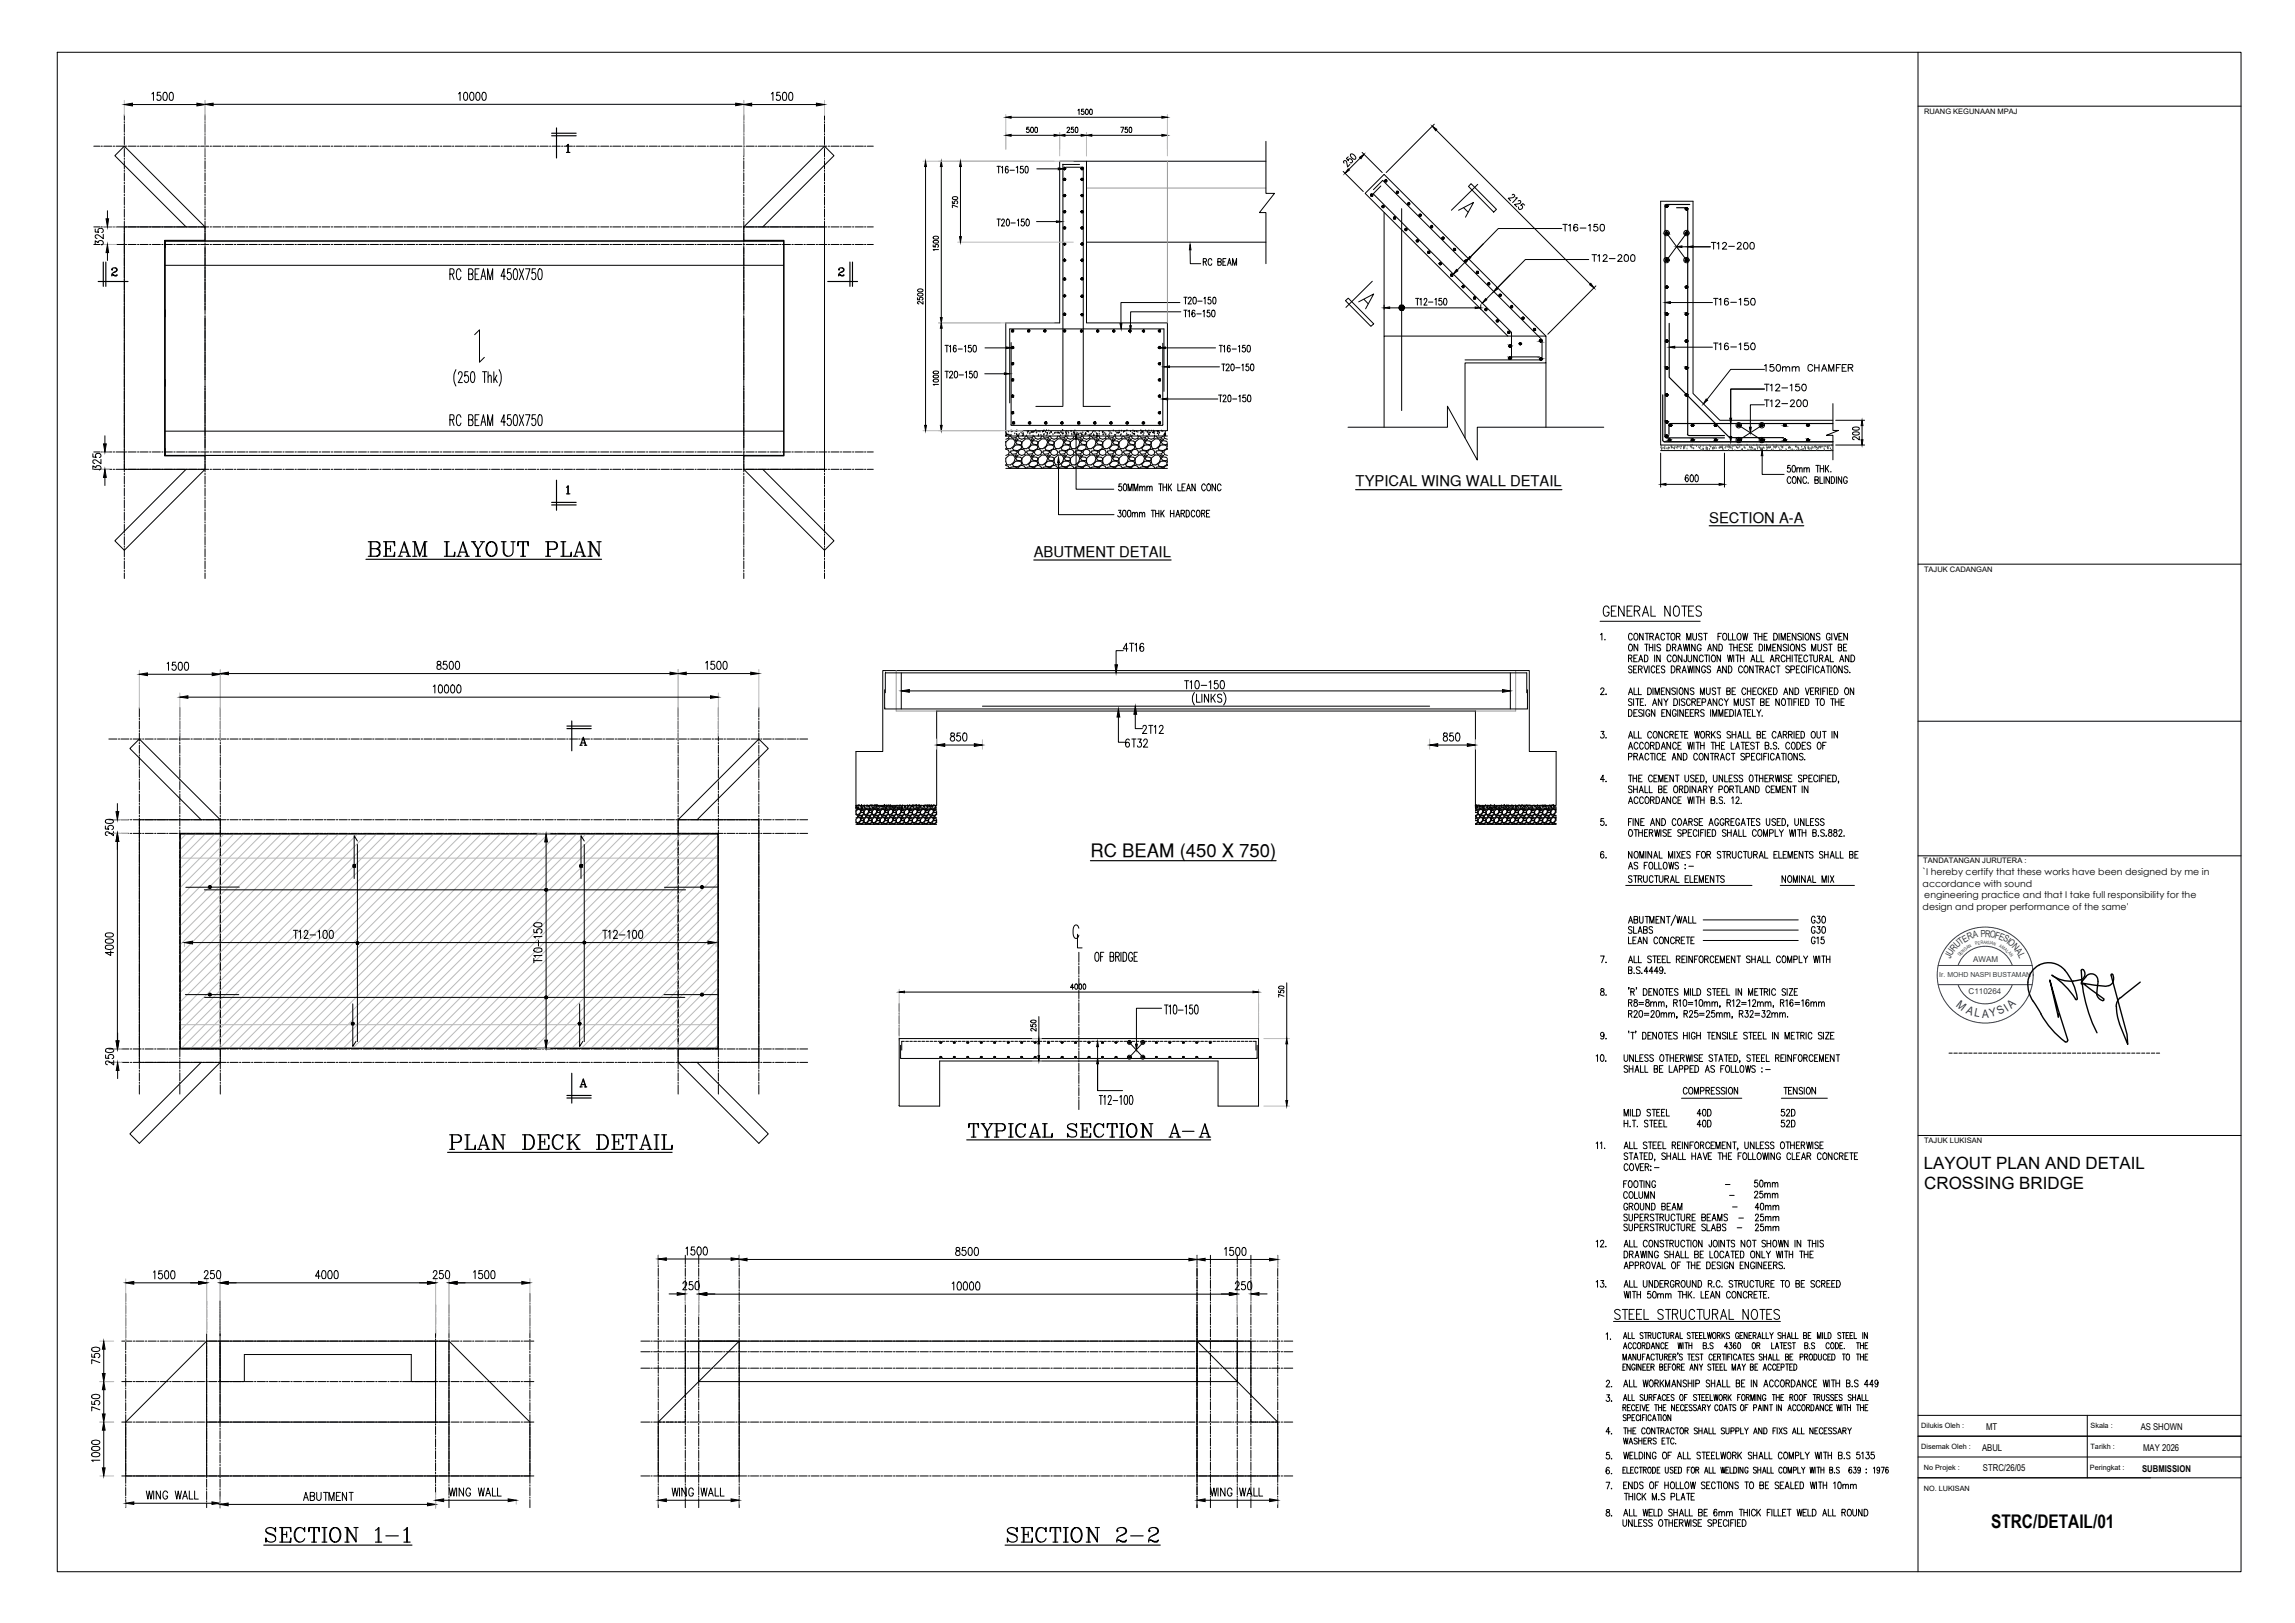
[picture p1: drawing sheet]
<svg xmlns="http://www.w3.org/2000/svg" width="420mm" height="297mm" viewBox="0 0 420 297" stroke-linecap="round" stroke-linejoin="round" font-family="sans-serif">
<defs><g id="words">
<text font-size="6.6" x="66" y="103.7">%%UBEAM LAYOUT PLAN</text>
<g font-size="4.4">
<text x="105.1" y="137.6">A</text>
<text x="105.1" y="200">A</text>
</g>
<g font-size="4">
<text x="295.3" y="128.4" transform="rotate(-90 295.3 128.4)">2.</text>
<text x="295.3" y="136.2" transform="rotate(-90 295.3 136.2)">3.</text>
<text x="295.3" y="144.3" transform="rotate(-90 295.3 144.3)">4.</text>
<text x="295.3" y="152.4" transform="rotate(-90 295.3 152.4)">5.</text>
<text x="295.3" y="158.4" transform="rotate(-90 295.3 158.4)">6.</text>
<text x="330.9" y="170">G30</text>
<text x="295.3" y="177.4" transform="rotate(-90 295.3 177.4)">7.</text>
<text x="295.3" y="183.4" transform="rotate(-90 295.3 183.4)">8.</text>
<text x="295.3" y="191.6" transform="rotate(-90 295.3 191.6)">9.</text>
<text x="309.7" y="205.3">40D 52D</text>
<text x="296.3" y="220.5">COLUMN -</text>
<text x="320.3" y="218.4">50mm</text>
<text x="296.3" y="222.6">GROUND BEAM -</text>
<text x="320.3" y="222.6">40mm</text>
<text x="320.3" y="226.5">25mm</text>
<text x="293.2" y="255.1">2.</text>
<text x="296.3" y="257.9" transform="rotate(-90 296.3 257.9)">3.</text>
<text x="293.2" y="263.5">4.</text>
<text x="293.2" y="270.9">6.</text>
<text x="296.3" y="273.8" transform="rotate(-90 296.3 273.8)">7.</text>
<text x="293.2" y="278.7">8.</text>
</g>
<g font-size="3.5">
<text x="294.9" y="118.5" transform="rotate(-90 294.9 118.5)">1.</text>
<text x="296" y="246.2" transform="rotate(-90 296 246.2)">1.</text>
</g>
<g font-size="3.4">
<text x="199.6" y="156.8">RC BEAM (450 X 750)</text>
<text x="364.5" y="279.7">STRC/DETAIL/01</text>
</g>
<g font-size="3.1">
<text x="352.2" y="213.9">LAYOUT PLAN AND DETAIL</text>
<text x="352.3" y="217.6">CROSSING BRIDGE</text>
</g>
<g font-size="2.7">
<text x="248.2" y="89">TYPICAL WING WALL DETAIL</text>
<text x="312.9" y="95.6">SECTION A-A</text>
<text x="189.3" y="101.9">ABUTMENT DETAIL</text>
</g>
<g font-size="2.1" fill="#002595">
<text x="358" y="184.1" transform="rotate(38 358 184.1)">M</text>
<text x="359.8" y="185.3" transform="rotate(23 359.8 185.3)">A</text>
<text x="361.3" y="186" transform="rotate(11 361.3 186)">L</text>
<text x="366.1" y="185.8" transform="rotate(-28 366.1 185.8)">S</text>
<text x="367.5" y="185.1" transform="rotate(-32 367.5 185.1)">I</text>
<text x="368.2" y="184.6" transform="rotate(-44 368.2 184.6)">A</text>
<text x="362.9" y="186.3" transform="rotate(-2 362.9 186.3)">A</text>
<text x="364.4" y="186.2" transform="rotate(-14 364.4 186.2)">Y</text>
</g>
<g font-size="1.8" fill="#002595">
<text x="358.4" y="173.5" transform="rotate(-43 358.4 173.5)">U</text>
<text x="359" y="173" transform="rotate(-35 359 173)">T</text>
<text x="359.6" y="172.6" transform="rotate(-30 359.6 172.6)">E</text>
<text x="360.4" y="172.1" transform="rotate(-20 360.4 172.1)">R</text>
<text x="361.3" y="171.7" transform="rotate(-13 361.3 171.7)">A</text>
<text x="362.7" y="171.4" transform="rotate(-3 362.7 171.4)">P</text>
<text x="363.4" y="171.4" transform="rotate(5 363.4 171.4)">R</text>
<text x="364.2" y="171.4" transform="rotate(9 364.2 171.4)">O</text>
<text x="365.1" y="171.6" transform="rotate(18 365.1 171.6)">F</text>
<text x="365.8" y="171.8" transform="rotate(23 365.8 171.8)">E</text>
<text x="366.6" y="172.1" transform="rotate(30 366.6 172.1)">S</text>
<text x="367.3" y="172.6" transform="rotate(36 367.3 172.6)">I</text>
<text x="367.5" y="172.6" transform="rotate(43 367.5 172.6)">O</text>
<text x="368.2" y="173.3" transform="rotate(47 368.2 173.3)">N</text>
<text x="368.9" y="174" transform="rotate(54 368.9 174)">A</text>
<text x="357.1" y="175.5" transform="rotate(-65 357.1 175.5)">J</text>
<text x="357.3" y="175" transform="rotate(-57 357.3 175)">U</text>
<text x="357.8" y="174.2" transform="rotate(-50 357.8 174.2)">R</text>
<text x="369.4" y="174.7" transform="rotate(65 369.4 174.7)">L</text>
</g>
<g font-size="1.7">
<text x="352" y="160.2">`I hereby certify that these works have been designed by me in</text>
<text x="352" y="162.3">accordance with sound</text>
<text x="352" y="166.5">design and proper performance of the same'</text>
<text x="352.3" y="164.4">engineering practice and that I take full responsibility for the</text>
<text x="363.6" y="261.7">MT</text>
<text x="391.9" y="261.7">AS SHOWN</text>
<text x="362.9" y="265.5">ABUL</text>
<text x="363" y="269.3">STRC/26/05</text>
<text x="392.2" y="269.4">SUBMISSION</text>
<text x="392.4" y="265.5">MAY 2026</text>
</g>
<g font-size="1.5" fill="#002595">
<text x="361.2" y="176">AWAM</text>
<text x="360.4" y="182">C110264</text>
</g>
<g font-size="1.4">
<text x="352.2" y="20.8">RUANG KEGUNAAN MPAJ</text>
<text x="352.2" y="104.6">TAJUK CADANGAN</text>
<text x="352.1" y="157.9">TANDATANGAN JURUTERA :</text>
<text x="352.2" y="209.2">TAJUK LUKISAN</text>
</g>
<text font-size="1.3" fill="#002595" x="355" y="178.9">Ir. MOHD NASPI BUSTAMAN</text>
<g font-size="1.3">
<text x="351.7" y="261.4">Dilukis Oleh :</text>
<text x="382.7" y="261.4">Skala :</text>
<text x="351.7" y="265.2">Disemak Oleh :</text>
<text x="352.2" y="269">No Projek :</text>
<text x="382.6" y="269">Peringkat :</text>
<text x="382.7" y="265.2">Tarikh :</text>
<text x="352.2" y="272.8">NO. LUKISAN</text>
</g>
<g font-size=".8" fill="#002595">
<text x="360.2" y="173.7" transform="rotate(-29 360.2 173.7)">A</text>
<text x="360.6" y="173.5" transform="rotate(-30 360.6 173.5)">N</text>
<text x="361.7" y="173" transform="rotate(-20 361.7 173)">P</text>
<text x="362.1" y="172.9" transform="rotate(-11 362.1 172.9)">E</text>
<text x="362.6" y="172.8" transform="rotate(-5 362.6 172.8)">R</text>
<text x="363.1" y="172.7">A</text>
<text x="363.5" y="172.7" transform="rotate(5 363.5 172.7)">KU</text>
<text x="364.4" y="172.8" transform="rotate(17 364.4 172.8)">A</text>
<text x="364.9" y="172.9" transform="rotate(20 364.9 172.9)">N</text>
<text x="365.9" y="173.3" transform="rotate(27 365.9 173.3)">A</text>
<text x="366.3" y="173.5" transform="rotate(36 366.3 173.5)">M</text>
<text x="366.8" y="173.9" transform="rotate(41 366.8 173.9)">AL</text>
<text x="358.8" y="175" transform="rotate(-55 358.8 175)">D</text>
<text x="359.1" y="174.7" transform="rotate(-52 359.1 174.7)">E</text>
<text x="359.4" y="174.4" transform="rotate(-42 359.4 174.4)">N</text>
<text x="359.8" y="174" transform="rotate(-35 359.8 174)">G</text>
<text x="367.6" y="174.5" transform="rotate(49 367.6 174.5)">A</text>
<text x="367.9" y="174.8" transform="rotate(52 367.9 174.8)">N</text>
</g>
</g></defs>
<!-- layer: reinf -->
<g fill="none" stroke="#000" stroke-width=".18">
<path d="M10.5 9.6h399.8v278.1h-399.8zM198.4 20h-.4v.4a.3 .3 0 0 1 .4 0 .3 .3 0 0 1 0 .5 .3 .3 0 0 1-.5-.1M351.1 9.6v278.1M351.1 19.4h59.2M169.4 30.5v47.4M172.3 30.5v27.6M174.4 36.8v.4l.4 .1a.3 .3 0 0 1 0-.5 .3 .3 0 0 1 .4 .1 .3 .3 0 0 1 0 .4M174.4 36.1l.5-.1h.3l.1 .2a.54 .54 0 0 1-.5 .3 .54 .54 0 0 1-.4-.3zM175.3 37.9l-.9-.4v.5M175.8 30.5v12.8M185.1 24.8h7.9M185.1 21.5h27.6"/>
<path d="M188.4 23.3h-.4l-.1 .4a.3 .3 0 0 1 .5 0 .3 .3 0 0 1-.1 .5 .3 .3 0 0 1-.4-.1M188.8 23.3h.1a.54 .54 0 0 1 .3 .5 .54 .54 0 0 1-.3 .5l-.2-.2v-.3zM189.6 23.3h.3v.2v.6l-.2 .2-.2-.2zM189.8 30.9h3.9M194.6 30.1v44.2M194.6 30.1h-.1M194.6 30.1h3M195 24.8h2.9M195.1 30.6l3.2 .1M195.4 23.5a.24 .24 0 0 1 .3-.2 .24 .24 0 0 1 .1 .4l-.5 .6h.6M196.5 23.3h-.3l-.1 .4a.28 .28 0 0 1 .4 0 .28 .28 0 0 1 0 .4 .28 .28 0 0 1-.4 0M196.9 23.3h.2l.2 .2v.6l-.2 .2-.2-.2z"/>
<path d="M197.3 20.2l.3-.2v1M198.3 30.7v43.7h5M198.8 20a.48 .48 0 0 1 .5 .4 .48 .48 0 0 1-.3 .6l-.3-.2zM199.6 20h.3l.1 .2v.6l-.2 .2-.3-.2zM199.9 24.8h12.8M205.2 23.3h.5l-.4 1M206.4 23.3h-.4v.4a.28 .28 0 0 1 .4 0 .28 .28 0 0 1-.1 .4 .28 .28 0 0 1-.4 0M206.8 23.3h.2l.2 .2v.6l-.2 .2-.3-.2zM231.8 25.9v9.5h1.5l-2.7 3.5h1.2v9.4M251.4 35.4v.1M251.4 35.5l25.3 25.3v4.5h5.1M252.8 34l-1.4 1.4"/>
<path d="M253.1 33h.1M253.1 33.1l-1.7 1.6M253.2 33.1l29.1 29.1v3.7h-14.1M256.6 38.2v36.9M168 54.5v.4h.4a.29 .29 0 0 1 0-.4 .29 .29 0 0 1 .4 0 .29 .29 0 0 1 .1 .4h-.1M168 53.8a.63 .63 0 0 1 1 .1 .58 .58 0 0 1-1-.1zM168 53a.49 .49 0 0 1 .6-.2 .49 .49 0 0 1 .3 .5l-.7 .1-.2-.2zM169 55.2v.5l-.5-.4-.4-.1-.1 .3 .2 .1M170.8 44.8v.4h.5l-.1-.1a.3 .3 0 0 1 .3-.3 .3 .3 0 0 1 .2 .4l-.1 .1M170.9 44.1l.7-.1 .2 .3-.2 .2h-.6l-.1-.1zM170.9 43.3l.5-.1 .2 .1 .2 .2a.54 .54 0 0 1-.5 .3 .54 .54 0 0 1-.5-.3zM171.8 45.7h-1l.2 .1"/>
<path d="M189.8 40.6h3.6M216 55.4h-10.8v3.8M216.2 57.1h-9.2v2.5M217.9 45.7v2.6h1.9M170.9 69.5l.5-.1h.2l.2 .2a.54 .54 0 0 1-.5 .3 .54 .54 0 0 1-.5-.3zM170.9 68.7h.7l.2 .2a.54 .54 0 0 1-.5 .3 .54 .54 0 0 1-.5-.3zM170.9 68l.7-.1 .2 .3-.2 .2h-.6l-.1-.1zM171.8 70.4h-1l.2 .1M172.3 60.1v17.8M180.3 68.4h3.6M180.3 63.7h3.9M184.1 79.2h.1"/>
<path d="M184.1 79.8h.1M184.1 79.1h.1M184.1 79.8h29.6M184.3 79.2v.3l-.2-.1zM184.3 79.5h.1v.1zM184.6 79h.1M184.6 79.6h.1M184.8 79.8l-.2 .4-.5 .2M184.9 79.7h.1M184.9 60.3v13.4M184.9 60.2l-.1 .1M184.9 60.2h28.2v11.4"/>
<path d="M185 79.8h.1M185 79.8l.3 .4 .7-.1 .3-.3M185.1 79.7h.1M185.1 78.9h.1M185.1 62.7v15.1M185.2 79h.1M185.2 77.9h27.6M185.4 79h.1M185.8 79.4h.1M186 78.9l.1-.1v.2zM186.1 79.5h.1M186.2 78.9h.1"/>
<path d="M186.2 79.8l.2-.2v.2zM186.4 79.8l.2 .4 .5 .2 .5-.2 .1-.4M186.4 79.8h.1M186.6 79.5h.1M186.9 79.2h.1M187.1 79.4h.1M187.1 79.7l.2-.1v.2zM187.2 79h.1M187.4 79.4h.1M187.4 79.7h.1M187.9 79.8h.1M187.9 79.8l.3 .4 .8-.1 .2-.3"/>
<path d="M188.1 79h.1M188.2 79.3h.1M188.3 79h.1M188.5 79.5h.1M188.6 79.2h.1M188.8 79h.2l-.1 .1zM189.1 79.2h.1M189.1 79.8h.1M189.2 79.1h.1M189.3 79h.1M189.3 79.8l.3 .4 .4 .2 .5-.2 .2-.4M189.5 78.8h.1"/>
<path d="M189.6 78.8h.1M189.6 74.4h5M189.7 79.2h.1M189.9 79.1h.1M190.1 79.8h.1M190.1 79.6h.1M190.2 79h.1M190.4 79.1h.1M190.6 79.7h.1M190.9 79.1h.1M190.9 79.8l.3 .4 .7-.1 .3-.3M191 78.8v.2h-.1z"/>
<path d="M191.1 78.9h.1M191.1 79.6h.1M191.2 78.9h.1M191.2 79.5h.1M191.4 79.1h.1M191.6 78.8h.1M191.6 79.8h.1M191.6 79.2h.2zM191.8 79.5h.1M192 78.9h.1M192.2 79.4h.1M192.3 79.8l.2 .4 .5 .2 .5-.2 .2-.4"/>
<path d="M192.4 79l-.1 .1zM192.5 79.2h.1M192.8 79.5h.1M193.1 79.3h.1M193.2 79.2h.1M193.5 79.3h.1M193.5 79.2h.1M193.8 79.1l.1 .1h-.2zM193.9 79.8l.3 .4 .6-.1 .3-.3M193.9 79.4h.1M194.2 79.8h.1M194.2 79.1h.1"/>
<path d="M194.3 79.2h.1M194.5 79.4l.1-.1v.1zM194.5 78.8h.1M194.6 79.2h.1M195 79.8h.1M195.1 79.2h.1M195.2 79.6h.1M195.2 79h.1M195.3 79.2l-.1 .1zM195.3 79.8l.1 .4 .5 .2 .6-.2 .1-.4M195.5 79h.1M195.5 79.8h.1"/>
<path d="M195.7 79.3h.1M196 79h.1M196.2 79.5h.1M196.2 79h.1M196.2 79.6h.1M196.5 79.1l.1-.1 .1 .2zM196.7 79.3v.2h-.1zM196.7 79.3h.1M196.8 78.9h.1M196.8 79.8l.3 .4 .7-.1 .3-.3M197.2 79.3h.1M197.3 79.5h.2l-.1 .1z"/>
<path d="M197.5 79.5h.1M197.8 79.4h.1M198 79.6l.1-.1zM198 79.4h.1M198.2 79.2h.1M198.2 79.8l.2 .4 .5 .2 .5-.2 .2-.4M198.4 79.8h.1M198.7 79.3h.1M198.7 79.3l.1 .2h-.2zM198.8 79.4h.1M199 78.9l.1-.1v.2zM199.2 79.7h.1"/>
<path d="M199.2 79.1h.1M199.5 79.6v.1h-.1zM199.6 79.5h.1M199.8 79.8l.3 .4 .7-.1 .2-.3M199.8 79.5h.1M200 79.2h.1M200.1 79.7l.2-.1v.2zM200.2 79h.1M200.2 79.6h.1M200.5 79.1h.1M200.7 79.8l.2-.2v.2M200.7 79.8h.1"/>
<path d="M200.7 79.4h.1M200.8 79.8h.1M200.9 79.5h.1M201.2 79.8h.1M201.2 79.8l.2 .4 .5 .2 .5-.2 .1-.4M201.2 79.5h.1M201.2 79h.1M201.8 79h.2l-.1 .1zM201.9 79.2h.1M202 79.6h.1M202.3 79.3h.1M202.3 79.6h.1"/>
<path d="M202.5 79.5h.1M202.7 79.8l.4 .4 .6-.1 .3-.3M203 79.6h.1M203 79h.1M203.2 79.4h.1M203.2 79.2h.1M203.5 79.4h.1M203.8 78.9h.1M204.1 79.7h.1M204.2 79.8l.1 .4 .5 .2 .5-.2 .2-.4M204.2 79.7h.1M204.3 79h.1"/>
<path d="M204.5 79.3h.1M204.6 79.2h.2zM204.7 79.2h.1M204.9 78.9h.1M205 79.2h.1M205.1 79.7h.1M205.3 79.5h.1M205.3 78.9h.1M205.7 79.1h.1M205.7 79.8l.3 .4 .7-.1 .3-.3M205.8 79h.1M205.9 79h.1"/>
<path d="M206.2 79.8h.1M206.2 78.8h.1M206.3 79.4h.1M206.3 78.8h.1M206.4 79.7h.1M206.6 79.7h.1M206.9 79.7h.1M207 79h.1M207.1 79.8l.2 .4 .5 .2 .5-.2 .1-.4M207.2 79.8h.1M207.3 79.3h.1M207.4 78.9h.1"/>
<path d="M207.5 79.4l.1-.1v.1zM207.7 79.5h.1M207.7 78.8l.1 .2h-.2zM208.1 79h.1M208.3 79.8h.1M208.3 79.1h.1M208.6 79.8l.4 .4 .7-.1 .2-.3M208.9 78.8h.1M208.9 79.3h.1M208.9 79.4h.1M209 79.1l.2-.1zM209.1 79.1h.1"/>
<path d="M209.3 79h.1M209.3 79.7h.1M209.4 79.3h.1M209.7 78.9h.1M210 79.1h.1M210.1 79.8l.2 .4 .5 .2 .5-.2 .1-.4M210.1 79.1h.1M210.2 79.2h.1M210.3 79.5h.1M210.3 79.5h.2l-.1 .1zM210.3 78.9h.1M210.6 79.1v.1h-.1z"/>
<path d="M210.8 78.9h.1M211 79.2l.1-.2v.2zM211.2 79.2h.1M211.2 78.9h.1M211.3 79.4h.1M211.4 79.8h.1M211.4 79.1h.1M211.6 79.8l.3 .4 .7-.1 .3-.3M211.8 79h.1M211.9 79.3l.1-.1zM211.9 79h.1M212.1 78.8v.2v-.2"/>
<path d="M212.1 79.7h.1M212.2 79.2h.1M212.3 79.2h.1M212.6 78.9h.1M212.9 79h.1M212.9 62.8l-.1 15M213 79.8l.2 .4 .5 .2M213.1 79.7l.2-.1v.2zM213.2 79.3l.1 .2h-.2zM213.3 79.8h.1M213.3 79.3h.1M213.3 79.1h.1"/>
<path d="M213.3 79.5h.1M213.3 63.7h9.2M213.4 79.7h.1M213.4 79.3l-.1 .2zM213.8 73h9.2M214.1 67.1h9.2M246.8 78.2h18.2v-3.9l5.5 9.9v-6h23.1M184.1 80.9h.1M184.1 82.2h.1M184.1 85.2h.1M184.1 85.7h29.6M184.1 80.9l.7-.6h.7l.4 .6-.3 .7-.6 .5h-.7l-.2-.6z"/>
<path d="M184.1 83.9l.7-.6h.7l.4 .6-.3 .7-.6 .5-.7-.1-.2-.5zM184.1 82.2l.5 .2 .2 .4-.2 .4-.5 .2M184.1 85.2l.5 .1 .2 .4M184.8 85.7h.1M185 85.7l.1-.2 .5-.1 .6 .2 .1 .1M185.1 82.6l.5-.1 .6 .1 .1 .2-.3 .3h-.7l-.3-.3zM185.8 83.4h.6l-.4 .3zM185.8 80.4h.6l-.4 .3zM185.9 84.4h.8l.4 .3-.2 .4-.6 .3-.7-.1-.2-.3zM185.9 81.4h.8l.4 .3-.2 .4-.6 .4-.7-.1-.2-.4zM186 83.9l.3-.3 .5 .1 .3 .4-.2 .2-.7-.1zM186 80.9l.3-.3 .5 .1 .3 .4-.2 .3-.7-.1z"/>
<path d="M186.4 82.8l.2 .4 .5 .2 .5-.2 .1-.4-.1-.4-.5-.2-.5 .2-.2 .4M186.4 85.7l.2-.4 .5-.1 .5 .1 .1 .4M187.1 83.9l.7-.6h.7l.3 .6-.2 .7-.7 .5-.6-.1-.2-.5zM187.1 80.9l.7-.6h.7l.3 .6-.2 .7-.7 .5h-.6l-.2-.6zM187.7 85.7h.1M187.9 85.7l.1-.2 .6-.1 .6 .2v.1M188 82.6l.6-.1 .6 .1v.2l-.2 .3h-.8l-.3-.3zM188.8 83.4h.5l-.4 .3zM188.8 80.4h.5l-.4 .3zM188.8 84.4h.8l.4 .3-.1 .4-.6 .3-.8-.1-.2-.3zM188.8 81.4h.8l.4 .3-.1 .4-.6 .4-.8-.1-.2-.4zM188.9 83.9l.3-.3 .6 .1 .2 .4-.1 .2-.8-.1z"/>
<path d="M188.9 80.9l.3-.3 .6 .1 .2 .4-.1 .3-.8-.1zM189.3 85.7h.1M189.3 82.8l.3 .4 .4 .2 .5-.2 .2-.4-.2-.4-.5-.2-.4 .2-.2 .4M189.4 85.7l.2-.4 .4-.1 .5 .1 .2 .4M190.1 83.9l.6-.6h.8l.3 .6-.3 .7-.6 .5-.6-.1-.3-.5zM190.1 80.9l.6-.6h.8l.3 .6-.3 .7-.6 .5h-.6l-.3-.6zM190.7 85.7h.1M190.9 85.7l.1-.2 .5-.1 .6 .2 .1 .1M191 82.6l.5-.1 .6 .1 .1 .2-.3 .3h-.7l-.3-.3zM191.8 83.4h.5l-.4 .3zM191.8 80.4h.5l-.4 .3zM191.8 84.4h.8l.4 .3-.1 .4-.7 .3-.7-.1-.2-.3z"/>
<path d="M191.8 81.4h.8l.4 .3-.1 .4-.7 .4-.7-.1-.2-.4zM192.2 83.6l.6 .1 .2 .2-.1 .4-.8-.1-.2-.3zM192.2 80.6l.6 .1 .2 .2-.1 .5-.8-.1-.2-.4zM192.3 85.7h.1M192.3 82.8l.2 .4 .5 .2 .5-.2 .2-.4-.3-.4-.4-.2-.5 .2-.2 .4M192.3 85.7l.2-.4 .5-.1 .4 .1 .3 .4M193 83.9l.7-.6h.7l.4 .6-.3 .7-.6 .5-.7-.1-.2-.5zM193 80.9l.7-.6h.7l.4 .6-.3 .7-.6 .5h-.7l-.2-.6zM193.7 85.7h.1M193.8 84.7v9.5h10.1M193.9 85.7l.1-.2 .5-.1 .6 .2v.1M194 82.6l.5-.1 .6 .1v.2l-.3 .3h-.6l-.3-.3z"/>
<path d="M194.7 83.4h.6l-.5 .3zM194.7 80.4h.6l-.5 .3zM194.8 84.4h.7l.4 .3-.1 .4-.6 .3-.7-.1-.2-.3zM194.8 81.4h.7l.4 .3-.1 .4-.6 .4-.7-.1-.2-.4zM194.8 83.9l.3-.3 .6 .1 .2 .4-.1 .2-.7-.1zM194.8 80.9l.3-.3 .6 .1 .2 .4-.1 .3-.7-.1zM195.3 85.7h.1M195.3 82.8l.1 .4 .5 .2 .6-.2 .1-.4-.2-.4-.5-.2-.4 .2-.2 .4M195.3 85.7l.2-.4 .4-.1 .5 .1 .2 .4M196 83.9l.7-.6h.7l.3 .6-.2 .7-.7 .5-.6-.1-.3-.5zM196 80.9l.7-.6h.7l.3 .6-.2 .7-.7 .5h-.6l-.3-.6zM196.6 85.7h.1"/>
<path d="M196.8 85.7l.1-.2 .6-.1 .6 .2v.1M196.9 82.6l.6-.1 .6 .1v.2l-.3 .3h-.7l-.3-.3zM197 80.4v9.1h6.9M197.7 83.4h.5l-.4 .3zM197.7 80.4h.5l-.4 .3zM197.7 84.4h.8l.4 .3-.1 .4-.7 .3-.7-.1-.2-.3zM197.7 81.4h.8l.4 .3-.1 .4-.7 .4-.7-.1-.2-.4zM197.8 83.9l.3-.3 .6 .1 .2 .4-.1 .2-.8-.1zM197.8 80.9l.3-.3 .6 .1 .2 .4-.1 .3-.8-.1zM198.2 85.7h.1M198.2 82.8l.2 .4 .5 .2 .5-.2 .2-.4-.2-.4-.5-.2-.5 .2-.1 .4M198.3 85.7l.1-.4 .5-.1 .5 .1 .2 .4"/>
<path d="M199 83.9l.6-.6h.7l.3 .6-.2 .7-.6 .5-.6-.1-.3-.5zM199 80.9l.6-.6h.7l.3 .6-.2 .7-.6 .5h-.6l-.3-.6zM199.6 85.7h.1M199.8 85.7l.1-.2 .5-.1 .6 .2v.1M199.9 82.6l.5-.1 .6 .1v.2l-.2 .3h-.7l-.3-.3zM200.6 83.4h.6l-.5 .3zM200.6 80.4h.6l-.5 .3zM200.7 84.4h.8l.3 .3-.1 .4-.6 .3-.8-.1-.2-.3zM200.7 81.4h.8l.3 .3-.1 .4-.6 .4-.8-.1-.2-.4zM200.7 83.9l.3-.3 .6 .1 .3 .2v.2l-.2 .2-.7-.1zM200.7 80.9l.3-.3 .6 .1 .3 .2v.2l-.2 .3-.7-.1zM201.2 85.7h.1"/>
<path d="M201.2 82.8l.2 .4 .5 .2 .5-.2 .1-.4-.2-.4-.4-.2-.5 .2-.2 .4M201.2 85.7l.2-.4 .5-.1 .4 .1 .2 .4M201.9 83.9l.7-.6h.7l.3 .6-.2 .7-.7 .5-.6-.1-.2-.5zM201.9 80.9l.7-.6h.7l.3 .6-.2 .7-.7 .5h-.6l-.2-.6zM202.5 85.7h.1M202.7 85.7l.1-.2 .6-.1 .6 .2v.1M202.8 82.6l.6-.1 .6 .1v.2l-.3 .3h-.6l-.4-.3zM203.6 83.4h.6l-.5 .3zM203.6 80.4h.6l-.5 .3zM203.7 84.4h.7l.4 .3-.1 .4-.6 .3-.8-.1-.2-.3zM203.7 81.4h.7l.4 .3-.1 .4-.6 .4-.8-.1-.2-.4zM203.7 83.9l.3-.3 .6 .1 .2 .2v.2l-.1 .2-.8-.1z"/>
<path d="M203.7 80.9l.3-.3 .6 .1 .2 .2v.2l-.1 .3-.8-.1zM204.2 85.7h.1M204.2 82.8l.1 .4 .5 .2 .5-.2 .2-.4-.2-.4-.5-.2-.4 .2-.2 .4M204.2 85.7l.2-.4 .4-.1 .5 .1 .2 .4M204.9 83.9l.7-.6h.7l.3 .6-.2 .7-.7 .5-.6-.1-.3-.5zM204.9 80.9l.7-.6h.7l.3 .6-.2 .7-.7 .5h-.6l-.3-.6zM205.5 85.7h.1M205.7 85.7l.1-.2 .6-.1 .6 .2v.1M205.8 82.6l.6-.1 .6 .1v.2l-.3 .3h-.7l-.3-.3zM206.6 83.4h.5l-.4 .3zM206.6 80.4h.5l-.4 .3zM206.6 84.4h.8l.4 .3-.2 .4-.6 .3-.7-.1-.2-.3z"/>
<path d="M206.6 81.4h.8l.4 .3-.2 .4-.6 .4-.7-.1-.2-.4zM206.7 83.9l.3-.3 .5 .1 .3 .2v.2l-.2 .2-.7-.1zM206.7 80.9l.3-.3 .5 .1 .3 .2v.2l-.2 .3-.7-.1zM207.1 85.7h.1M207.1 85.7l.2-.4 .5-.1 .5 .1 .1 .4M207.3 82.4l.5-.2 .5 .2 .1 .4-.1 .4-.5 .2-.5-.2-.2-.4zM207.8 83.9l.7-.6h.7l.3 .6-.2 .7-.7 .5-.6-.1-.2-.5zM207.8 80.9l.7-.6h.7l.3 .6-.2 .7-.7 .5h-.6l-.2-.6zM208.4 85.7h.1M208.6 85.7l.1-.2 .6-.1 .6 .2v.1M208.7 82.6l.6-.1 .6 .1v.2l-.2 .3h-.7l-.4-.3zM209.5 83.4h.6l-.5 .3z"/>
<path d="M209.5 80.4h.6l-.5 .3zM209.6 84.4h.7l.4 .3-.1 .4-.6 .3-.8-.1-.2-.3zM209.6 81.4h.7l.4 .3-.1 .4-.6 .4-.8-.1-.2-.4zM210.1 85.7h.1M210.1 85.7l.2-.4 .5-.1 .4 .1 .2 .4M210.3 82.4l.5-.2 .4 .2 .2 .4-.1 .4-.5 .2-.5-.2-.2-.4zM210.8 80.9l.7-.6h.7l.3 .6-.3 .7-.6 .5h-.6l-.2-.6zM210.8 83.9l.7-.6h.7l.3 .6-.3 .7-.6 .5-.6-.1-.2-.5zM210.8 83.9l-.3-.2-.6-.1-.3 .3 .3 .3 .7 .1 .2-.2M210.8 80.9l-.3-.2-.6-.1-.3 .3 .3 .4 .7 .1 .2-.3M211.4 85.7h.1M211.6 85.7l.1-.2 .5-.1 .6 .2 .1 .1"/>
<path d="M211.7 82.6l.5-.1 .6 .1 .1 .2-.3 .3h-.7l-.3-.3zM212.5 83.4h.5l-.4 .3zM212.5 80.4h.5l-.4 .3zM212.5 84.4h.8l.4 .3-.1 .4-.6 .3-.8-.1-.2-.3zM212.5 81.4h.8l.4 .3-.1 .4-.6 .4-.8-.1-.2-.4zM213 85.7h.1M213.7 84.5h.1M213.7 81.5h.1M213.7 82.2h.1M213.7 85.2h.1M213.7 83.9l-.2-.2-.6-.1-.3 .3 .2 .3 .8 .1 .1-.2M213.7 80.9l-.2-.2-.6-.1-.3 .3 .2 .4 .8 .1 .1-.3"/>
<path d="M213.7 82.2l-.4 .2-.3 .4 .2 .4 .5 .2M213.7 85.2l-.4 .1-.3 .4M351.1 103.3h59.2M162 126.2v3.5M162 129.7h.1M162 129.8h117.6M162.1 123.2v3.6M162.1 123.2h.1M162.1 123.1h117.4v3.7M165 123.1v6.7M179.9 129.2h81.8M276.5 123.1v6.7"/>
<path d="M279.6 129.7h.1M279.6 126.2v3.5M351.1 132h59.2M65.4 153.9l-.6-.9v7.8M65.4 154.6v36M100 154.1v36.3M107 153.9l-.6-.9v7.8M107 154.6v36M156.7 147.6h.1M156.7 147.9h.1M156.7 148.5h.1M156.7 149.1h.1"/>
<path d="M156.7 150.6h.1M156.7 147.9h14.8M156.7 150.9h14.8M156.7 147.7l.1-.1zM156.7 148.5l.3-.3h.4l.2 .3-.1 .3-.4 .3h-.3zM156.7 149.9l.3-.3h.4l.2 .3-.1 .4-.4 .2h-.3zM156.7 149.1l.3 .3v.2l-.3 .1M156.7 150.6l.3 .3M156.8 147.8l.1-.1zM157 147.5h.1M157 147.8h.1M157 150.9h.1"/>
<path d="M157 147.9v.2l-.3 .1M157.1 147.9h.1M157.1 147.9l.2 .2h.3l.2-.2M157.1 150.9l.1-.2 .6 .2M157.2 147.9h.1M157.2 149.3l.6 .1-.2 .2h-.3zM157.2 147.5h.1M157.2 147.4h.1M157.3 147.5h.1M157.5 147.7h.1M157.6 149.7h.2l-.2 .1zM157.6 148.2h.2l-.2 .1z"/>
<path d="M157.6 150.2h.4l.1 .1v.2l-.3 .2h-.4l-.1-.2zM157.6 148.7h.4l.1 .1v.3l-.3 .1h-.4l-.1-.2zM157.7 147.4h.1M157.7 147.8h.1M157.8 147.8v.1zM157.8 147.9h.1M157.8 147.9l.1 .2 .3 .1 .2-.1 .1-.2M157.8 150.9l.1-.2 .3-.1 .3 .3M157.9 147.7h.1M157.9 149.2h.5v.4h-.5zM158.1 147.6h.1M158.2 148.5l.3-.3h.4l.1 .3-.1 .3-.3 .3h-.3z"/>
<path d="M158.2 149.9l.3-.3h.4l.1 .3-.1 .4-.3 .2h-.3zM158.2 149.9l-.4-.1-.2 .1 .1 .3h.4l.1-.2M158.2 148.5l-.4-.2-.2 .2 .1 .2h.4l.1-.2M158.2 147.7h.1M158.2 147.5h.1M158.2 147.8h.1M158.3 147.7h.1M158.4 147.8h.1M158.5 150.9h.1M158.6 147.9l.2 .2h.3l.1-.2M158.6 150.9l.1-.2 .5 .2M158.7 149.3l.5 .1-.1 .2h-.3z"/>
<path d="M158.7 147.7h.1M158.7 147.5h.1M158.8 147.5h.1M158.9 147.7h.1M158.9 147.6h.1M159 147.5h.1zM159 149.7h.3l-.2 .1zM159 148.2h.3l-.2 .1zM159.1 150.2h.4l.1 .1v.2l-.3 .2h-.4l-.1-.2zM159.1 148.7h.4l.1 .1v.3l-.3 .1h-.4l-.1-.2zM159.2 147.6h.1M159.2 147.9h.1"/>
<path d="M159.3 147.5h.1M159.3 150.9h.1M159.3 147.9l.1 .2 .3 .1 .2-.1 .1-.2M159.3 150.9l.1-.2 .3-.1 .3 .3M159.4 147.4h.1M159.4 149.2h.5v.4h-.5zM159.5 147.4h.1M159.5 147.6h.1M159.5 147.5h.1M159.7 148.5l.3-.3h.3l.2 .3-.1 .3-.3 .3h-.3zM159.7 149.9l.3-.3h.3l.2 .3-.1 .4-.3 .2h-.3zM159.7 149.9l-.5-.1-.1 .1 .1 .3h.4l.1-.2"/>
<path d="M159.7 148.5l-.5-.2-.1 .2 .1 .2h.4l.1-.2M159.7 147.9h.1M159.7 147.5h.1M159.7 147.8h.1M159.8 147.5h.1M159.9 147.8h.1M160 150.9h.1M160 147.5h.1M160.1 147.9l.2 .2h.3l.1-.2M160.1 150.9v-.2l.6 .2M160.1 147.4v.1zM160.1 149.3l.6 .1-.1 .2h-.3z"/>
<path d="M160.2 147.4h.1M160.2 147.8h.1M160.3 147.6h.1M160.4 147.4h.1M160.4 147.9h.1M160.5 147.6h.1M160.5 148.2h.3l-.2 .1zM160.5 149.7h.3l-.2 .1zM160.6 147.7h.1M160.6 150.2h.3l.2 .1v.2l-.4 .2h-.3l-.1-.2zM160.6 148.7h.3l.2 .1v.3l-.4 .1h-.3l-.1-.2zM160.6 147.4h.1"/>
<path d="M160.7 147.7h.1M160.8 150.9h.1M160.8 147.5h.1M160.8 147.9l.1 .2 .2 .1 .3-.1v-.2M160.8 150.9l.1-.2 .2-.1 .3 .3M160.9 147.5h-.1M160.9 147.6h.1M160.9 149.2h.5v.4h-.5zM161 147.8h.1M161.1 147.7h.1M161.1 148.5l.4-.3h.3l.2 .3-.1 .3-.3 .3h-.4zM161.1 149.9l.4-.3h.3l.2 .3-.1 .4-.3 .2h-.4z"/>
<path d="M161.1 149.9l-.4-.1-.1 .1 .1 .3h.4v-.2M161.1 148.5l-.4-.2-.1 .2 .1 .2h.4v-.2M161.2 147.6h.1M161.4 147.7h.1M161.4 147.6h.1M161.4 150.9h.1M161.5 147.6l.1-.1zM161.6 147.7h.1M161.6 147.9l.1 .2h.4l.1-.2M161.6 150.9v-.2l.6 .2M161.6 149.3l.6 .1-.1 .2h-.4zM161.7 147.9h.1"/>
<path d="M161.7 147.6h.1M161.7 149l.3-.3 .6 .1-.1 .3-.3 .1h-.3zM161.8 147.6h.1M161.9 147.7h.1zM161.9 147.4h.1M161.9 147.6h.1M162 149.7h.2l-.2 .1zM162 148.2h.2l-.2 .1zM162 150.2h.4l.2 .1-.1 .2-.3 .2h-.3l-.2-.2zM162.1 147.9h.1M162.2 147.6h.1M162.2 147.5h.1"/>
<path d="M162.2 147.8h.1M162.2 150.9h.1M162.2 147.9l.4 .3 .3-.3M162.2 149.4l.4 .3 .3-.3-.3-.3-.2 .1-.1 .2M162.3 150.9l.1-.2 .2-.1 .3 .3M162.4 147.9h.1M162.4 147.5h.1M162.5 147.7h.1M162.6 147.5h.1M162.6 148.5l.4-.3h.3l.2 .3-.1 .3-.3 .3h-.4zM162.6 149.9l.4-.3h.3l.2 .3-.1 .4-.3 .2h-.4zM162.6 149.9l-.4-.1-.2 .1 .2 .3h.3l.1-.2"/>
<path d="M162.6 148.5l-.4-.2-.2 .2 .2 .2h.3l.1-.2M162.7 147.7h.1M162.8 147.8h.1M162.8 147.5h.1M162.9 150.9h.1M163 147.7h.1M163 147.7h-.1zM163 147.5l-.1 .1zM163 147.4h.1M163.1 147.9l.1 .2h.4l.1-.2M163.1 150.9v-.2l.6 .2M163.1 149.3l.6 .1-.1 .2h-.4z"/>
<path d="M163.2 147.7h.1M163.3 147.7h.1M163.4 147.7h.1M163.5 149.7h.2l-.2 .1zM163.5 148.2h.2l-.2 .1zM163.5 148.7h.4l.2 .1-.1 .3-.3 .1h-.3l-.2-.2zM163.5 150.2h.4l.2 .1-.1 .2-.3 .2h-.3l-.2-.2zM163.5 147.7h.1M163.5 148.5l.2-.2 .3 .1v.3h-.4zM163.5 149.9l.2-.1 .3 .1v.3h-.4zM163.6 147.7h.1M163.7 147.7h.1"/>
<path d="M163.7 147.6h.1M163.7 150.9h.1M163.7 147.9l.4 .3 .2-.1 .1-.2M163.7 149.4l.4 .3 .2-.1 .1-.2-.1-.2-.2-.1-.3 .3M163.8 150.9l.3-.3 .2 .1 .1 .2M163.9 147.9h.1M164 147.7h.1M164.1 147.4h.1zM164.1 149.9l.4-.3h.3l.2 .3-.2 .4-.3 .2h-.3zM164.1 148.5l.4-.3h.3l.2 .3-.2 .3-.3 .3h-.3zM164.2 147.5h.1M164.2 147.9h.1"/>
<path d="M164.4 147.8v.1zM164.4 147.8h.1M164.4 150.9h.1M164.5 147.9l.2 .2h.3l.2-.2M164.5 150.9l.1-.2 .6 .2M164.6 147.7h.1M164.6 149.3l.6 .1-.2 .2h-.3zM164.6 147.6h.1M164.7 147.8h.1M164.7 147.5h.1M164.9 147.5h.1M165 149.7h.2l-.2 .1z"/>
<path d="M165 148.2h.2l-.2 .1zM165 150.2l.6 .1-.1 .2-.3 .2h-.4l-.1-.2zM165 148.7l.6 .1-.1 .3-.3 .1h-.4l-.1-.2zM165 147.9h.1M165 147.7h.1M165 149.9l.2-.1 .3 .1v.3h-.4zM165 148.5l.2-.2 .3 .1v.3h-.4zM165.1 147.8h.1M165.2 150.9h.1M165.2 147.9l.1 .2 .3 .1 .2-.1 .1-.2M165.2 149.4l.1 .2 .3 .1 .2-.1 .1-.2-.1-.2-.2-.1-.3 .3M165.3 147.7h.1"/>
<path d="M165.3 147.5h.1M165.3 147.9h.1M165.3 150.9l.3-.3 .2 .1 .1 .2M165.6 147.6h.1M165.6 147.8h.1M165.6 149.9l.3-.3h.4l.1 .3-.1 .4-.3 .2h-.3zM165.6 148.5l.3-.3h.4l.1 .3-.1 .3-.3 .3h-.3zM165.8 147.7h.1M165.8 147.8h.1M165.9 150.9h.1M166 147.9l.1 .2h.4l.2-.2M166 150.9l.1-.2 .6 .2"/>
<path d="M166.1 149.3l.6 .1-.2 .2h-.4zM166.1 147.8h.1M166.1 147.5h.1M166.2 147.9h.1M166.2 147.7h.1M166.3 147.6h.1M166.4 147.7h.1M166.4 149.7h.3l-.2 .1zM166.4 148.2h.3l-.2 .1zM166.4 150.2l.6 .1v.2l-.3 .2h-.4l-.1-.2zM166.4 148.7l.6 .1v.3l-.3 .1h-.4l-.1-.2zM166.5 149.9l.2-.1 .2 .1 .1 .3h-.4z"/>
<path d="M166.5 148.5l.2-.2 .2 .1 .1 .3h-.4zM166.5 147.4h.1M166.7 147.8h.1M166.7 150.9h.1M166.7 147.9l.1 .2 .2 .1 .3-.1 .1-.2M166.7 149.4l.1 .2 .2 .1 .3-.1 .1-.2-.1-.2-.3-.1-.3 .3M166.7 147.9h.1M166.7 150.9l.3-.3 .3 .1 .1 .2M166.8 147.5h.1M166.9 147.7h.1M166.9 147.6h.1M166.9 147.6h.1z"/>
<path d="M167.1 147.4h.1M167.1 149.9l.3-.3h.4l.1 .3-.1 .4-.3 .2h-.3zM167.1 148.5l.3-.3h.4l.1 .3-.1 .3-.3 .3h-.3zM167.1 147.6h.1M167.2 147.9h.1M167.2 147.8h.1M167.3 147.4h.1M167.4 150.9h.1M167.5 147.6h.1M167.5 147.9l.1 .2h.4l.1-.2M167.5 150.9v-.2l.6 .2M167.5 147.5h.1"/>
<path d="M167.5 149.3l.6 .1-.1 .2h-.4l-.1-.2zM167.6 147.5h.1M167.7 147.9h.1M167.8 147.7h.1M167.8 147.4h.1M167.8 147.9h.1M167.9 147.8h.1M167.9 149.7h.3l-.2 .1zM167.9 148.2h.3l-.2 .1zM167.9 150.2l.6 .1v.2l-.4 .2h-.3l-.1-.2zM167.9 148.7l.6 .1v.3l-.4 .1h-.3l-.1-.2zM168 149.9l.1-.1 .3 .1h.1v.3h-.4z"/>
<path d="M168 148.5l.1-.2 .3 .1 .1 .1v.2h-.4zM168.1 147.5h.1M168.1 147.8h.1M168.2 150.9h.1M168.2 147.9l.1 .2 .2 .1 .3-.1 .1-.2M168.2 149.4l.1 .2 .2 .1 .3-.1 .1-.2-.1-.2-.3-.1-.3 .3M168.2 150.9l.3-.3 .3 .1 .1 .2M168.3 147.7h.1M168.3 147.9h.1M168.3 147.4h.1M168.4 147.7h.1M168.5 147.8h.1"/>
<path d="M168.5 147.7h.1M168.5 147.4v.1zM168.6 149.9l.3-.3h.3l.2 .3-.1 .4-.4 .2h-.3zM168.6 148.5l.3-.3h.3l.2 .3-.1 .3-.4 .3h-.3zM168.6 147.5h.1M168.8 147.6h.1M168.8 147.9h.1M168.9 150.9h.1M168.9 147.9l.2 .2h.3l.2-.2M168.9 150.9l.1-.2 .6 .2M169 149.3l.6 .1-.2 .2h-.3zM169.1 147.7h.1"/>
<path d="M169.1 147.4h.1M169.2 147.5h.1M169.3 147.5h.1M169.3 147.8h.1M169.3 147.7h.1M169.4 149.7h.3l-.3 .1zM169.4 148.2h.3l-.3 .1zM169.4 150.2l.6 .1-.1 .2-.3 .2h-.4l-.1-.2zM169.4 148.7l.6 .1-.1 .3-.3 .1h-.4l-.1-.2zM169.4 149.9l.2-.1 .3 .1 .1 .1-.1 .2h-.3zM169.4 148.5l.2-.2 .3 .1 .1 .1-.1 .2h-.3zM169.5 147.4h.1"/>
<path d="M169.6 147.5h.1M169.7 150.9h.1M169.7 147.9v.2l.3 .1 .3-.1v-.2M169.7 149.4v.2l.3 .1 .3-.1v-.2v-.2l-.3-.1-.3 .3M169.7 147.6h.1M169.7 150.9l.3-.3 .3 .1v.2M169.8 147.4h.1M169.8 147.8h.1M169.8 147.7h.1M169.9 147.5v.1zM170 147.4h.1M170 149.9l.4-.3h.3l.2 .3-.1 .4-.4 .2h-.3z"/>
<path d="M170 148.5l.4-.3h.3l.2 .3-.1 .3-.4 .3h-.3zM170.2 147.4h.1M170.2 147.5v.1zM170.3 147.6h.1M170.3 147.7h.1M170.3 147.9h.1M170.3 147.5h.1M170.3 150.9h.1M170.4 147.9l.2 .2h.3l.2-.2M170.4 150.9l.1-.2 .6 .2M170.5 149.3l.6 .1-.2 .2h-.3zM170.5 147.5h.1"/>
<path d="M170.5 147.7l.1-.1zM170.6 147.5h.1M170.7 147.4h.1M170.7 147.8h.1M170.8 147.6h.1M170.8 149.7h.3l-.2 .1zM170.8 148.2h.3l-.2 .1zM170.9 150.2l.6 .1-.1 .2-.3 .2h-.4l-.1-.2zM170.9 148.7l.6 .1-.1 .3-.3 .1h-.4l-.1-.2zM170.9 147.4h.1M171.1 147.5h.1M171.1 150.9h.1"/>
<path d="M171.1 147.9l.1 .2 .3 .1M171.2 147.7l.1 .1zM171.3 147.9h.1M171.3 147.7h.1M171.3 147.6h.1M171.3 147.8h.1M171.3 147.7h.1zM171.5 150.2h.1M171.5 148.8h.1M171.5 149.1h.1M171.5 150.6h.1M171.5 149.9l-.4-.1-.2 .1 .2 .3h.3l.1-.2"/>
<path d="M171.5 148.5l-.4-.2-.2 .2 .2 .2h.3l.1-.2M171.5 149.1l-.4 .3 .1 .2 .3 .1M171.5 150.6l-.4 .3M270.1 147.6h.1M270.1 147.5h.1M270.1 147.9h.1M270.1 147.9h14.8M270.1 150.9h14.8M270.1 148.7l.5 .1-.1 .3-.4 .1M270.1 150.2l.5 .1-.1 .2-.4 .2M270.1 149.3v.2M270.1 149.9h.5l-.1 .3-.4-.1"/>
<path d="M270.1 148.4l.5 .1-.1 .2-.4-.1M270.1 148.2h.1l-.1 .1M270.1 149.6l.1 .1-.1 .1M270.1 150.8l.1 .1M270.2 147.9l-.1 .1M270.2 147.7h.1M270.2 150.9h.1M270.2 147.9l.1 .2 .3 .1 .2-.1 .1-.2M270.2 149.4l.1 .2 .3 .1 .2-.1 .1-.2-.1-.2-.2-.1-.3 .3M270.3 150.9l.3-.3 .2 .1 .1 .2M270.4 147.4h.1M270.4 147.8h.1"/>
<path d="M270.5 147.6l-.1 .1zM270.5 147.8h.1M270.5 147.6h.1M270.6 148.5l.4-.3h.3l.2 .3-.2 .3-.3 .3h-.3zM270.6 149.9l.4-.3h.3l.2 .3-.2 .4-.3 .2h-.3zM270.7 147.4h.1M270.7 147.7h.1M270.8 147.7h.1M270.9 147.7h.1M270.9 150.9h.1M271 147.5h.1M271 147.9l.2 .2h.3l.1-.2"/>
<path d="M271 150.9v-.2l.6 .2M271 149.3l.6 .1-.1 .2h-.3zM271.1 147.7h.1M271.3 147.8h.1M271.3 147.7h.1M271.4 147.7h.1M271.4 147.6h.1M271.5 148.7l.6 .1-.1 .3-.3 .1h-.4l-.1-.2zM271.5 150.2l.6 .1-.1 .2-.3 .2h-.4l-.1-.2zM271.5 149.7h.2l-.2 .1zM271.5 148.2h.2l-.2 .1zM271.5 147.7h.1"/>
<path d="M271.5 147.8l-.1 .1zM271.5 148.5l.1-.2 .3 .1 .2 .1-.1 .2h-.4zM271.6 147.7h.1M271.6 149.8l.5 .1-.1 .3h-.4l-.1-.3zM271.7 147.7h.1M271.7 150.9h.1M271.7 147.9l.1 .2 .3 .1 .2-.1 .1-.2M271.7 149.4l.1 .2 .3 .1 .2-.1 .1-.2-.1-.2-.2-.1-.3 .3M271.8 150.9l.3-.3 .2 .1 .1 .2M271.8 147.8h.1M271.9 147.6h.1M272 147.4h.1"/>
<path d="M272.1 147.7h.1M272.1 148.5l.3-.3h.4l.2 .3-.2 .3-.3 .3h-.3zM272.1 149.9l.3-.3h.4l.2 .3-.2 .4-.3 .2h-.3zM272.2 147.8h.1M272.3 147.8h.1M272.3 147.7l.1-.1zM272.4 147.6h.1M272.4 147.5h.1M272.4 147.8h.1M272.4 150.9h.1M272.5 147.9l.2 .2h.3l.1-.2M272.5 150.9v-.2l.6 .2"/>
<path d="M272.5 149.3l.6 .1-.1 .2h-.3zM272.6 147.6h.1M272.7 147.7h.1M272.7 147.9h.1M272.9 147.8h.1M272.9 147.4h.1M272.9 149.7h.3l-.2 .1zM272.9 148.2h.3l-.2 .1zM273 147.5h.1M273 147.8l-.1 .1zM273 148.7l.5 .1v.3l-.3 .1h-.4l-.1-.2zM273 150.2l.5 .1v.2l-.3 .2h-.4l-.1-.2z"/>
<path d="M273 148.5l.1-.2 .3 .1 .1 .1v.2h-.4zM273 149.9l.1-.1 .3 .1 .1 .1v.2h-.4zM273.1 147.9h.1M273.2 147.7h.1M273.2 150.9h.1M273.2 147.9l.1 .2 .2 .1 .3-.1 .1-.2M273.2 150.9l.3-.3 .3 .1 .1 .2M273.3 147.8h.1M273.3 149.2h.5v.4h-.5l-.1-.2zM273.4 147.7h.1M273.4 147.9h.1M273.6 147.4h.1"/>
<path d="M273.6 147.8h.1M273.6 148.5l.3-.3h.4l.1 .3-.1 .3-.3 .3h-.3zM273.6 149.9l.3-.3h.4l.1 .3-.1 .4-.3 .2h-.3zM273.6 147.7h.1M273.6 147.9h.1M273.7 147.7h.1M273.8 147.7h.1M273.9 150.9h.1M273.9 147.6h.1M273.9 147.9h.1M274 147.7h.1M274 147.9l.1 .2h.4l.1-.2"/>
<path d="M274 150.9v-.2l.6 .2M274 149.3l.6 .1-.1 .2h-.4zM274.2 147.8h.1M274.2 147.7h.1M274.4 147.9h.1M274.4 149.7h.3l-.2 .1zM274.4 148.2h.3l-.2 .1zM274.4 147.6h.1M274.4 148.7l.6 .1-.1 .3-.3 .1h-.3l-.1-.2zM274.4 150.2l.6 .1-.1 .2-.3 .2h-.3l-.1-.2zM274.5 147.9h.1M274.6 147.7h.1"/>
<path d="M274.6 147.4h.1M274.7 150.9h.1M274.7 147.9l.1 .2 .2 .1 .3-.1 .1-.2M274.7 150.9l.3-.3 .3 .1 .1 .2M274.8 147.8h.1M274.8 147.6h.1M274.8 149.2h.5v.4h-.5l-.1-.2zM274.9 147.5h.1M274.9 147.8h.1M275 147.8h.1M275 148.5l.4-.3h.3l.2 .3-.1 .3-.4 .3h-.2zM275 149.9l.4-.3h.3l.2 .3-.1 .4-.4 .2h-.2z"/>
<path d="M275 149.9l-.4-.1-.1 .1 .1 .3h.3l.1-.2M275 148.5l-.4-.2-.1 .2 .1 .2h.3l.1-.2M275.2 147.8h.1M275.2 147.6h.1M275.3 147.8h.1M275.4 147.4h.1M275.4 150.9h.1M275.4 147.7h.1M275.4 147.9l.2 .2h.4l.1-.2M275.4 150.9l.1-.2 .6 .2M275.5 149.3l.6 .1-.1 .2h-.4zM275.6 147.9h.1"/>
<path d="M275.6 147.7h.1M275.8 147.8h.1M275.8 147.5h.1M275.9 149.7h.3l-.2 .1zM275.9 148.2h.3l-.2 .1zM275.9 147.7h.1M275.9 148.7l.6 .1-.1 .3-.3 .1h-.4v-.2zM275.9 150.2l.6 .1-.1 .2-.3 .2h-.4v-.2zM276 147.4h.1M276.1 147.4h.1M276.2 147.8h.1M276.2 147.6h.1"/>
<path d="M276.2 150.9h.1M276.2 147.9l.1 .2 .2 .1 .3-.1v-.2M276.2 150.9l.1-.2 .2-.1 .3 .1v.2M276.3 149.2h.5v.4h-.5zM276.3 147.4h.1M276.3 147.9h.1M276.4 147.6h.1M276.5 148.5l.3-.3h.4l.2 .3-.1 .3-.4 .3h-.3zM276.5 149.9l.3-.3h.4l.2 .3-.1 .4-.4 .2h-.3zM276.5 149.9l-.4-.1-.1 .1 .1 .3h.3l.1-.2M276.5 148.5l-.4-.2-.1 .2 .1 .2h.3l.1-.2M276.5 147.5l.1-.1z"/>
<path d="M276.6 147.9h.1M276.8 147.5h.1M276.8 147.7h.1M276.8 147.9h.1M276.8 150.9h.1M276.9 147.5h.1M276.9 147.9h.1M276.9 147.9l.2 .2h.3l.2-.2M276.9 150.9l.1-.2 .6 .2M277 149.3l.6 .1-.2 .2h-.3zM277 147.5h.1M277.1 147.7h.1"/>
<path d="M277.1 147.4v.1M277.1 147.8h.1M277.4 149.7h.3l-.3 .1zM277.4 148.2h.3l-.3 .1zM277.4 148.7l.6 .1-.1 .3-.3 .1h-.4l-.1-.2zM277.4 150.2l.6 .1-.1 .2-.3 .2h-.4l-.1-.2zM277.4 147.6l.1-.1zM277.4 147.5h.1M277.4 147.8h.1M277.4 147.6h.1M277.7 150.9h.1M277.7 147.9v.2l.3 .1 .2-.1 .1-.2"/>
<path d="M277.7 150.9v-.2l.3-.1 .2 .1 .1 .2M277.7 147.7h.1M277.7 147.6l-.1 .1zM277.7 149.2h.5v.4h-.5zM277.8 147.5l-.1 .1zM277.9 147.7h.1M278 148.5l.3-.3h.4l.2 .3-.1 .3-.4 .3h-.3zM278 149.9l.3-.3h.4l.2 .3-.1 .4-.4 .2h-.3zM278 149.9l-.4-.1-.2 .1 .2 .3h.3l.1-.2M278 148.5l-.4-.2-.2 .2 .2 .2h.3l.1-.2M278 147.5h.1M278 147.9h.1"/>
<path d="M278.1 147.4h.1M278.3 147.5h.1M278.3 147.6h.1M278.3 150.9h.1M278.4 147.7h.1M278.4 147.9h.1M278.4 147.9l.2 .2h.3l.1-.2M278.4 150.9l.1-.2 .5 .2M278.4 147.6h.1M278.5 149.3l.5 .1-.1 .2h-.3zM278.6 147.4h.1M278.7 147.4h.1"/>
<path d="M278.7 147.9l.1-.1zM278.8 149.7h.3l-.2 .1zM278.8 148.2h.3l-.2 .1zM278.9 147.5h.1M278.8 147.7h.1M278.9 148.7l.6 .1-.1 .3-.3 .1h-.4l-.1-.2zM278.9 150.2l.6 .1-.1 .2-.3 .2h-.4l-.1-.2zM278.9 147.6h.1M279 147.8h.1M279.1 150.9h.1M279.2 147.6h.1M279.1 147.9l.1 .2 .3 .1 .2-.1 .1-.2"/>
<path d="M279.1 150.9l.1-.2 .3-.1 .2 .1 .1 .2M279.2 147.5h.1M279.2 149.2h.5v.4h-.5zM279.3 147.7h.1M279.4 147.5h.1M279.4 147.9h.1M279.4 147.4h.1M279.5 148.5l.1 .6h.3l.3-.3 .2-.3M279.5 149.9l.1 .6h.3l.3-.2 .2-.4M279.5 149.9l.3-.3h.4l.2 .3M279.5 148.5l.3-.3h.4l.2 .3M279.5 149.9l-.5-.1-.1 .1 .1 .3h.4l.1-.2"/>
<path d="M279.5 148.5l-.5-.2-.1 .2 .1 .2h.4l.1-.2M279.6 147.7h.1M279.7 147.5h.1M279.8 150.9h.1M279.9 147.7h.1M279.9 147.9l.2 .2h.3l.1-.2M279.9 150.9v-.2l.6 .2M279.9 147.4h.1M279.9 147.8h.1M279.9 149.3l.6 .1-.1 .2h-.3zM280.2 147.5h.1M280.2 147.7h.1z"/>
<path d="M280.3 147.6h.1M280.3 149.7h.3l-.2 .1zM280.3 148.2h.3l-.2 .1zM280.4 148.7l.6 .1-.1 .3-.3 .1h-.4l-.1-.2zM280.4 150.2l.6 .1-.1 .2-.3 .2h-.4l-.1-.2zM280.4 149.9l.1-.1 .5 .1M280.4 148.5l.1-.2 .5 .2M280.4 148.5l.1 .2h.4l.1-.2M280.4 149.9l.1 .3h.4l.1-.2M280.4 147.7h.1M280.5 147.6h.1M280.5 147.8h.1"/>
<path d="M280.5 147.8h.1zM280.6 150.9h.1M280.6 147.9l.1 .2 .3 .1 .2-.1 .1-.2M280.6 150.9l.1-.2 .3-.1 .3 .3M280.7 149.2h.5l.1 .2-.1 .2h-.5zM280.7 147.5h.1M280.9 147.5h.1M281 147.7h.1M281 148.5l.3-.3h.4l.1 .3-.1 .3-.3 .3h-.3zM281 149.9l.3-.3h.4l.1 .3-.1 .4-.3 .2h-.3zM281.1 147.4h.1M281.1 147.7h.1"/>
<path d="M281.2 147.8h.1M281.2 147.6h.1M281.2 147.9h.1M281.3 150.9h.1M281.4 147.9l.1 .2h.4l.1-.2M281.4 150.9v-.2l.6 .2M281.4 149.3l.6 .1-.1 .2h-.4zM281.5 147.6h.1M281.5 147.4h.1M281.5 147.8h.1M281.7 147.8h.1M281.7 147.6h.1"/>
<path d="M281.8 147.6h.1M281.8 149.7h.3l-.2 .1zM281.8 148.2h.3l-.2 .1zM281.8 148.7h.4l.2 .1-.1 .3-.2 .1h-.4l-.1-.2zM281.8 150.2h.4l.2 .1-.1 .2-.2 .2h-.4l-.1-.2zM281.9 147.7h.1M281.9 147.8h.1M282 147.5h.1M282 147.8h.1M282.1 150.9h.1M282.1 147.9l.1 .2 .2 .1 .3-.1 .1-.2M282.1 150.9l.1-.2 .2-.1 .4 .3"/>
<path d="M282.2 149.2h.4l.2 .2-.1 .2h-.5zM282.3 147.5h.1M282.3 147.6h.1M282.4 147.8h.1M282.4 148.5l.4-.3h.4l.1 .3-.1 .3-.3 .3h-.3zM282.4 149.9l.4-.3h.4l.1 .3-.1 .4-.3 .2h-.3zM282.4 149.9l-.4-.1-.1 .1 .1 .3h.3l.1-.2M282.4 148.5l-.4-.2-.1 .2 .1 .2h.3l.1-.2M282.5 147.4h.1M282.5 147.5l.1-.1zM282.5 147.7h.1M282.7 147.7h.1"/>
<path d="M282.8 150.9h.1M282.9 147.6h.1M282.9 147.4h.1M282.9 147.9l.1 .2h.4l.1-.2M282.9 150.9v-.2l.6 .2M282.9 149.3l.6 .1-.1 .2h-.4zM282.9 147.7h.1M283.1 147.7h.1M283.1 147.9h.1M283.1 147.6h.1M283.3 149.7h.3l-.3 .1zM283.3 148.2h.3l-.3 .1z"/>
<path d="M283.3 148.7h.4l.2 .1-.1 .3-.3 .1h-.3l-.2-.2zM283.3 150.2h.4l.2 .1-.1 .2-.3 .2h-.3l-.2-.2zM283.4 147.7h.1M283.4 147.6h.1M283.5 147.9h.1M283.6 150.9h.1M283.6 147.9l.1 .2 .2 .1 .3-.1v-.2M283.6 150.9l.1-.2 .2-.1 .3 .3M283.7 147.5h.1M283.7 149.2h.4l.1 .4h-.5zM283.7 147.9h.1M283.9 147.5l-.1 .1z"/>
<path d="M284 147.5h.1M283.9 147.7h.1M283.9 148.5l.4-.3h.3l.2 .3-.1 .3-.4 .3h-.3zM283.9 149.9l.4-.3h.3l.2 .3-.1 .4-.4 .2h-.3zM283.9 149.9l-.4-.1-.2 .1 .1 .3h.4l.1-.2M283.9 148.5l-.4-.2-.2 .2 .1 .2h.4l.1-.2M284 147.6h.1M284 147.9h.1M284.1 147.8h.1M284.2 150.9h.1M284.3 147.4h.1M284.3 147.9l.2 .2 .4-.1"/>
<path d="M284.4 147.4h.1M284.4 147.7h.1M284.5 147.5h.1M284.5 147.8h.1M284.6 147.8h.1M284.7 147.4h.1M284.7 147.7h.1M284.9 147.7h.1M284.9 149.3h-.5l-.1 .1 .2 .2 .4-.1M284.9 149.6l-.1 .1 .1 .1M284.9 148.2h-.1l.1 .1M284.9 150.8l-.5-.1-.1 .2"/>
<path d="M284.9 148.7l-.4 .3 .4 .2M284.9 150.2l-.4 .3 .4 .2M284.9 149.9v.2M284.9 148.4v.2M351.1 156.6h59.2M35.2 172.5h94.4M37.4 162.9h88.1M43.8 162.3l-9.8 .1M53.7 170.3h.8M54.1 170.3v1.4M54.7 170.6l.3-.3v1.4M55.7 170.6v-.2a.35 .35 0 0 1 .5-.1 .35 .35 0 0 1 .1 .6l-.6 .8h.7"/>
<path d="M56.8 171.1h1M58.2 170.6l.3-.3v1.4M59.3 170.3h.5l.1 .6a.76 .76 0 0 1-.3 .8h-.3l-.1-.2-.1-.6zM60.4 170.3h.3a.97 .97 0 0 1 0 1.4h-.3l-.1-.2v-.6zM97.7 170.1v.5l.7 .1a.47 .47 0 0 1 0-.6 .47 .47 0 0 1 .6 0 .47 .47 0 0 1 .1 .6l-.1 .1M97.7 175.8h1.5M97.7 175.4v.8M97.8 173.7l.6-.2h.6a.42 .42 0 0 1 .2 .6l-.6 .2-.6-.1-.3-.3zM97.8 169l.6-.1h.6a.42 .42 0 0 1 .2 .6l-.6 .2-.6-.1-.3-.3zM98.6 172.1v1M99.2 174.9h-1.5l.3 .3M99.2 171.4h-1.5l.3 .3"/>
<path d="M110.3 170.3h.9M110.8 170.3v1.4M111.4 170.6l.3-.3v1.4M112.3 170.6l.3-.3h.2l.2 .1v.5l-.7 .8h.8M113.4 171.1h1M114.9 170.6l.3-.3v1.4M115.9 170.3h.5l.2 .6a.76 .76 0 0 1-.4 .8h-.1a.86 .86 0 0 1-.2-1.1zM117.1 170.3h.2a.97 .97 0 0 1 0 1.4h-.2l-.1-.2-.1-.6zM131.4 162.3l-9.7 .1M33.9 182h9.8M37.5 182.5h87.9M64.6 183.7v7.8l.6-.9"/>
<path d="M106.1 183.7v7.8l.6-.9M121.6 182h9.7M164.8 193.6l.1 .1M164.9 191.3v2.3M164.9 193.7h65.2M165.6 190.6h-.5v1.6M165.8 190.6h.5M166.6 190.6h.4M167.3 190.6h.5M168 190.6h.5M168.8 190.6h.5M169.5 190.6h.5"/>
<path d="M170.3 190.6h.5M171 190.6h.5M171.7 190.6h.5M172.5 190.6h.5M173.2 190.6h.5M174 190.6h.4M174.7 190.6h.5M175.4 190.6h.5M176.2 190.6h.5M176.9 190.6h.5M177.7 190.6h.5M178.4 190.6h.5"/>
<path d="M179.1 190.6h.5M179.9 190.6h.5M180.6 190.6h.5M181.3 190.6h.5M182.1 190.6h.5M182.8 190.6h.5M183.6 190.6h.5M184.3 190.6h.5M185.1 190.6h.4M185.8 190.6h.5M186.5 190.6h.5M187.3 190.6h.5"/>
<path d="M188 190.6h.5M188.8 190.6h.5M189.5 190.6h.5M190.2 190.6h.5M191 190.6h.5M191.7 190.6h.5M192.4 190.6h.5M193.2 190.6h.5M193.9 190.6h.5M194.7 190.6h.5M195.4 190.6h.5M196.2 190.6h.5"/>
<path d="M196.9 190.6h.5M197.6 190.6h.5M198.4 190.6h.5M199.1 190.6h.5M199.8 190.6h.5M200.6 190.6h.5M201.3 190.6h.5M202.1 190.6h.5M202.8 190.6h.5M203.6 190.6h.4M204.3 190.6h.5M205 190.6h.5"/>
<path d="M205.8 190.6h.5M206.5 190.6h.5M207 191.1l2 2.2M207.2 190.6h.6M208 190.6h.5M208.7 190.6h.5M209 191.1l-2 2.2M209.5 190.6h.5M210.2 190.6h.5M210.9 190.6h.5M211.7 190.6h.5M212.4 190.6h.5"/>
<path d="M213.2 190.6h.5M213.9 190.6h.5M214.7 190.6h.5M215.4 190.6h.5M216.1 190.6h.5M216.9 190.6h.5M217.6 190.6h.5M218.3 190.6h.5M219.1 190.6h.5M219.8 190.6h.5M220.6 190.6h.5M221.3 190.6h.5"/>
<path d="M222.1 190.6h.4M222.8 190.6h.5M223.5 190.6h.5M224.3 190.6h.5M225 190.6h.5M225.7 190.6h.6M226.5 190.6h.5M227.2 190.6h.5M228 190.6h.5M228.7 190.6h.5M229.4 190.6h.5v1.6M230.2 193.6l-.1 .1"/>
<path d="M230.2 191.3v2.3M351.1 207.8h59.2M351.1 259h59.2M382.1 259v11.5M351.1 262.8h59.2M351.1 266.7h59.2M351.1 270.5h59.2"/>
</g>
<!-- layer: STAMP -->
<g fill="none" stroke="#002595" stroke-width=".18">
<path d="M354.8 176.7h17.3M358.5 176.7a5.3 5.3 0 0 1 4.9-3.5 5.3 5.3 0 0 1 5 3.5M354.8 180.2h17.3M358.5 180.2a5.3 5.3 0 0 0 4.9 3.5 5.3 5.3 0 0 0 5-3.5"/>
<circle cx="363.4" cy="178.5" r="8.8"/>
</g>
<!-- layer: SIGN -->
<g fill="none" stroke="#000" stroke-width=".25">
<path d="M375.7 178.5a14.5 14.5 0 0 1 4.3 4.3M378 177.5a10 10 0 0 1 2.3 5.4h-.3M378 177.6a3.9 3.9 0 0 0-5-.8 3.9 3.9 0 0 0-1.6 4.8l.5 1.1 1.8 2.9M381.2 179.5l-.1 .6M381.2 179.5a1.96 1.96 0 0 1 1.7-1.3 1.21 1.21 0 0 1 1.2 1.4M381.4 177.5h-.3a25.2 25.2 0 0 0 2.8 11.5M381.4 177.5a1.22 1.22 0 0 1 .1 1.4 1.22 1.22 0 0 1-1.3 .5 5.8 5.8 0 0 1-4.5-.9M384.1 179.6l-.2 2.3M386.5 178.5l2.9 10.8 .1 1.8-1.5-3.7M386.8 178.3h-.2l-.1 .2M386.8 178.3a1.39 1.39 0 0 1-.7 2.1M391.8 179.7l-3.6 2.9"/>
<path d="M373.6 185.6a14.8 14.8 0 0 0 4.7 5.1h.1l.1-.3M376.8 185.5l.1 .3M376.9 185.8l-.1 .3-1.5-6.7 1.5 5.5 1.8 5.5M383.8 181.9a1.39 1.39 0 0 0 1.3 1.2v-.3M386.1 180.4l-.6 .1-4.2-.5 3.8 2.8M387.5 184.2l.1 1.6 .4 1.5M388.2 182.6l-.5 .5-.3 1.1"/>
</g>
<!-- layer: TBLOCK -->
<g fill="none" stroke="#000" stroke-width=".18">
<path d="M356.8 192.7h.6M357.7 192.7h.6M358.6 192.7h.6M359.5 192.7h.7M360.4 192.7h.6M361.3 192.7h.6M362.2 192.7h.7M363.1 192.7h.7M364.1 192.7h.5M364.9 192.7h.7M365.8 192.7h.7M366.8 192.7h.6"/>
<path d="M367.7 192.7h.6M368.5 192.7h.7M369.5 192.7h.6M370.4 192.7h.6M371.3 192.7h.6M372.2 192.7h.6M373.1 192.7h.6M374 192.7h.6M374.9 192.7h.6M375.8 192.7h.6M376.7 192.7h.6M377.6 192.7h.6"/>
<path d="M378.5 192.7h.6M379.4 192.7h.6M380.3 192.7h.6M381.2 192.7h.6M382.1 192.7h.6M383 192.7h.7M383.9 192.7h.6M384.8 192.7h.6M385.7 192.7h.7M386.6 192.7h.7M387.5 192.7h.6M388.4 192.7h.7"/>
<path d="M389.4 192.7h.6M390.3 192.7h.5M391.1 192.7h.7M392.1 192.7h.6M393 192.7h.6M393.9 192.7h.6M394.8 192.7h.6"/>
</g>
<!-- layer: Centerline -->
<g fill="none" stroke="#000" stroke-width=".18">
<path d="M17.2 26.8h1.1M18.5 26.8h.2M19 26.8h1.5M20.7 26.8h.3M21.2 26.8h1.5M22.8 21v1M22.8 22.3v.2M22.8 22.7v1.5M22.8 24.5v.2M22.8 25v1.5M22.8 26.7v.2M22.8 27.2v1.5"/>
<path d="M22.8 28.9v.3M22.8 29.4v1.5M22.8 31.1v.3M22.8 31.6v1.5M22.8 33.4v.2M22.8 33.9v1.4M22.8 35.6v.2M22.8 36.1v1.4M22.8 37.8v.3M22.8 38.3v1.5M22.9 26.8h.3M23.4 26.8h1.5"/>
<path d="M25.2 26.8h.2M25.6 26.8h1.5M27.4 26.8h.2M27.9 26.8h1.5M29.6 26.8h.2M30.1 26.8h1.5M31.8 26.8h.3M32.3 26.8h1.5M34 26.8h.3M34.5 26.8h1.5M36.3 26.8h.2M36.7 26.8h1.5"/>
<path d="M37.5 21v1M37.5 22.3v.2M37.5 22.7v1.5M37.5 24.5v.2M37.5 25v1.5M37.5 26.7v.2M37.5 27.2v1.5M37.5 28.9v.3M37.5 29.4v1.5M37.5 31.1v.3M37.5 31.6v1.5M37.5 33.4v.2"/>
<path d="M37.5 33.9v1.4M37.5 35.6v.2M37.5 36.1v1.4M37.5 37.8v.3M37.5 38.3v1.5M38.5 26.8h.2M39 26.8h1.5M40.7 26.8h.2M41.2 26.8h1.5M42.9 26.8h.3M43.4 26.8h1.5M45.1 26.8h.3"/>
<path d="M45.6 26.8h1.5M47.4 26.8h.2M47.8 26.8h1.5M49.6 26.8h.2M50.1 26.8h1.4M51.8 26.8h.2M52.3 26.8h1.4M54 26.8h.3M54.5 26.8h1.5M56.2 26.8h.3M56.7 26.8h1.5M58.4 26.8h.3"/>
<path d="M59 26.8h1.4M60.6 26.8h.3M61.2 26.8h1.4M62.9 26.8h.2M63.4 26.8h1.4M65.1 26.8h.2M65.6 26.8h1.5M67.3 26.8h.2M67.8 26.8h1.5M69.5 26.8h.3M70 26.8h1.5M71.7 26.8h.3"/>
<path d="M72.2 26.8h1.5M74 26.8h.2M74.5 26.8h1.4M76.2 26.8h.2M76.7 26.8h1.5M78.4 26.8h.2M78.9 26.8h1.5M80.6 26.8h.3M81.1 26.8h1.5M82.8 26.8h.3M83.3 26.8h1.5M85.1 26.8h.2"/>
<path d="M85.5 26.8h1.5M87.3 26.8h.2M87.8 26.8h1.5M89.5 26.8h.2M90 26.8h1.5M91.7 26.8h.3M92.2 26.8h1.5M93.9 26.8h.3M94.4 26.8h1.5M96.2 26.8h.2M96.6 26.8h1.5M98.4 26.8h.2"/>
<path d="M98.9 26.8h1.5M100.6 26.8h.2M101.1 26.8h1.5M102.8 26.8h.3M103.3 26.8h1.5M105 26.8h.3M105.5 26.8h1.5M107.3 26.8h.2M107.8 26.8h1.4M109.5 26.8h.2M110 26.8h1.4M111.7 26.8h.3"/>
<path d="M112.2 26.8h1.5M113.9 26.8h.3M114.4 26.8h1.5M116.1 26.8h.3M116.6 26.8h1.5M118.3 26.8h.3M118.9 26.8h1.4M120.6 26.8h.2M121.1 26.8h1.4M122.8 26.8h.2M123.3 26.8h1.4M125 26.8h.3"/>
<path d="M125.5 26.8h1.5M127.2 26.8h.3M127.7 26.8h1.5M129.4 26.8h.3M129.9 26.8h1.5M131.6 26.8h.3M132.2 26.8h1.4M133.9 26.8h.2M134.4 26.8h1.4M136.1 26.8h.2M136.2 21v1M136.2 22.3v.2"/>
<path d="M136.2 22.7v1.5M136.2 24.5v.2M136.2 25v1.5M136.2 26.7v.2M136.2 27.2v1.5M136.2 28.9v.3M136.2 29.4v1.5M136.2 31.1v.3M136.2 31.6v1.5M136.2 33.4v.2M136.2 33.9v1.4M136.2 35.6v.2"/>
<path d="M136.2 36.1v1.4M136.2 37.8v.3M136.2 38.3v1.5M136.6 26.8h1.5M138.3 26.8h.2M138.8 26.8h1.5M140.5 26.8h.3M141 26.8h1.5M142.7 26.8h.3M143.2 26.8h1.5M145 26.8h.2M145.5 26.8h1.4"/>
<path d="M147.2 26.8h.2M147.7 26.8h1.5M149.4 26.8h.3M149.9 26.8h1.5M150.9 21v1M150.9 22.3v.2M150.9 22.7v1.5M150.9 24.5v.2M150.9 25v1.5M150.9 26.7v.2M150.9 27.2v1.5M150.9 28.9v.3"/>
<path d="M150.9 29.4v1.5M150.9 31.1v.3M150.9 31.6v1.5M150.9 33.4v.2M150.9 33.9v1.4M150.9 35.6v.2M150.9 36.1v1.4M150.9 37.8v.3M150.9 38.3v1.5M151.6 26.8h.3M152.1 26.8h1.5M153.9 26.8h.2"/>
<path d="M154.3 26.8h1.5M156.1 26.8h.2M156.6 26.8h1.5M158.3 26.8h.2M158.8 26.8h1.1M17.2 41.5h1.1M17.2 44.7h1.1M18.5 41.5h.2M18.5 44.7h.2M19 41.5h1.5M19 44.7h1.5M20.7 41.5h.3"/>
<path d="M20.7 44.7h.3M21.2 41.5h1.5M21.2 44.7h1.5M22.8 40v.3M22.8 40.5v1.5M22.8 42.2v.3M22.8 42.7v1.5M22.8 44.5v.2M22.8 45v1.4M22.8 46.7v.2M22.8 47.2v1.4M22.8 48.9v.2"/>
<path d="M22.8 49.4v1.4M22.8 51.1v.3M22.8 51.6v1.5M22.8 53.3v.3M22.8 53.8v1.5M22.8 55.5v.3M22.8 56v1.5M22.8 57.7v.3M22.8 58.3v1.4M22.8 60v.2M22.9 41.5h.3M22.9 44.7h.3"/>
<path d="M23.4 41.5h1.5M23.4 44.7h1.5M25.2 41.5h.2M25.2 44.7h.2M25.6 41.5h1.5M25.6 44.7h1.5M27.4 41.5h.2M27.4 44.7h.2M27.9 41.5h1.5M27.9 44.7h1.5M29.6 41.5h.2M29.6 44.7h.2"/>
<path d="M30.1 41.5h1.5M30.1 44.7h1.5M31.8 41.5h.3M31.8 44.7h.3M32.3 41.5h1.5M32.3 44.7h1.5M34 41.5h.3M34 44.7h.3M34.5 41.5h1.5M34.5 44.7h1.5M36.3 41.5h.2M36.3 44.7h.2"/>
<path d="M36.7 41.5h1.5M36.7 44.7h1.5M37.5 40v.3M37.5 40.5v1.5M37.5 42.2v.3M37.5 42.7v1.5M37.5 44.5v.2M37.5 45v1.4M37.5 46.7v.2M37.5 47.2v1.4M37.5 48.9v.2M37.5 49.4v1.4"/>
<path d="M37.5 51.1v.3M37.5 51.6v1.5M37.5 53.3v.3M37.5 53.8v1.5M37.5 55.5v.3M37.5 56v1.5M37.5 57.7v.3M37.5 58.3v1.4M37.5 60v.2M38.5 41.5h.2M38.5 44.7h.2M39 41.5h1.5"/>
<path d="M39 44.7h1.5M40.7 41.5h.2M40.7 44.7h.2M41.2 41.5h1.5M41.2 44.7h1.5M42.9 41.5h.3M42.9 44.7h.3M43.4 41.5h1.5M43.4 44.7h1.5M45.1 41.5h.3M45.1 44.7h.3M45.6 41.5h1.5"/>
<path d="M45.6 44.7h1.5M47.4 41.5h.2M47.4 44.7h.2M47.8 41.5h1.5M47.8 44.7h1.5M49.6 41.5h.2M49.6 44.7h.2M50.1 41.5h1.4M50.1 44.7h1.4M51.8 41.5h.2M51.8 44.7h.2M52.3 41.5h1.4"/>
<path d="M52.3 44.7h1.4M54 41.5h.3M54 44.7h.3M54.5 41.5h1.5M54.5 44.7h1.5M56.2 41.5h.3M56.2 44.7h.3M56.7 41.5h1.5M56.7 44.7h1.5M58.4 41.5h.3M58.4 44.7h.3M59 41.5h1.4"/>
<path d="M59 44.7h1.4M60.6 41.5h.3M60.6 44.7h.3M61.2 41.5h1.4M61.2 44.7h1.4M62.9 41.5h.2M62.9 44.7h.2M63.4 41.5h1.4M63.4 44.7h1.4M65.1 41.5h.2M65.1 44.7h.2M65.6 41.5h1.5"/>
<path d="M65.6 44.7h1.5M67.3 41.5h.2M67.3 44.7h.2M67.8 41.5h1.5M67.8 44.7h1.5M69.5 41.5h.3M69.5 44.7h.3M70 41.5h1.5M70 44.7h1.5M71.7 41.5h.3M71.7 44.7h.3M72.2 41.5h1.5"/>
<path d="M72.2 44.7h1.5M74 41.5h.2M74 44.7h.2M74.5 41.5h1.4M74.5 44.7h1.4M76.2 41.5h.2M76.2 44.7h.2M76.7 41.5h1.5M76.7 44.7h1.5M78.4 41.5h.2M78.4 44.7h.2M78.9 41.5h1.5"/>
<path d="M78.9 44.7h1.5M80.6 41.5h.3M80.6 44.7h.3M81.1 41.5h1.5M81.1 44.7h1.5M82.8 41.5h.3M82.8 44.7h.3M83.3 41.5h1.5M83.3 44.7h1.5M85.1 41.5h.2M85.1 44.7h.2M85.5 41.5h1.5"/>
<path d="M85.5 44.7h1.5M87.3 41.5h.2M87.3 44.7h.2M87.8 41.5h1.5M87.8 44.7h1.5M89.5 41.5h.2M89.5 44.7h.2M90 41.5h1.5M90 44.7h1.5M91.7 41.5h.3M91.7 44.7h.3M92.2 41.5h1.5"/>
<path d="M92.2 44.7h1.5M93.9 41.5h.3M93.9 44.7h.3M94.4 41.5h1.5M94.4 44.7h1.5M96.2 41.5h.2M96.2 44.7h.2M96.6 41.5h1.5M96.6 44.7h1.5M98.4 41.5h.2M98.4 44.7h.2M98.9 41.5h1.5"/>
<path d="M98.9 44.7h1.5M100.6 41.5h.2M100.6 44.7h.2M101.1 41.5h1.5M101.1 44.7h1.5M102.8 41.5h.3M102.8 44.7h.3M103.3 41.5h1.5M103.3 44.7h1.5M105 41.5h.3M105 44.7h.3M105.5 41.5h1.5"/>
<path d="M105.5 44.7h1.5M107.3 41.5h.2M107.3 44.7h.2M107.8 41.5h1.4M107.8 44.7h1.4M109.5 41.5h.2M109.5 44.7h.2M110 41.5h1.4M110 44.7h1.4M111.7 41.5h.3M111.7 44.7h.3M112.2 41.5h1.5"/>
<path d="M112.2 44.7h1.5M113.9 41.5h.3M113.9 44.7h.3M114.4 41.5h1.5M114.4 44.7h1.5M116.1 41.5h.3M116.1 44.7h.3M116.6 41.5h1.5M116.6 44.7h1.5M118.3 41.5h.3M118.3 44.7h.3M118.9 41.5h1.4"/>
<path d="M118.9 44.7h1.4M120.6 41.5h.2M120.6 44.7h.2M121.1 41.5h1.4M121.1 44.7h1.4M122.8 41.5h.2M122.8 44.7h.2M123.3 41.5h1.4M123.3 44.7h1.4M125 41.5h.3M125 44.7h.3M125.5 41.5h1.5"/>
<path d="M125.5 44.7h1.5M127.2 41.5h.3M127.2 44.7h.3M127.7 41.5h1.5M127.7 44.7h1.5M129.4 41.5h.3M129.4 44.7h.3M129.9 41.5h1.5M129.9 44.7h1.5M131.6 41.5h.3M131.6 44.7h.3M132.2 41.5h1.4"/>
<path d="M132.2 44.7h1.4M133.9 41.5h.2M133.9 44.7h.2M134.4 41.5h1.4M134.4 44.7h1.4M136.1 41.5h.2M136.1 44.7h.2M136.2 40v.3M136.2 40.5v1.5M136.2 42.2v.3M136.2 42.7v1.5M136.2 44.5v.2"/>
<path d="M136.2 45v1.4M136.2 46.7v.2M136.2 47.2v1.4M136.2 48.9v.2M136.2 49.4v1.4M136.2 51.1v.3M136.2 51.6v1.5M136.2 53.3v.3M136.2 53.8v1.5M136.2 55.5v.3M136.2 56v1.5M136.2 57.7v.3"/>
<path d="M136.2 58.3v1.4M136.2 60v.2M136.6 41.5h1.5M136.6 44.7h1.5M138.3 41.5h.2M138.3 44.7h.2M138.8 41.5h1.5M138.8 44.7h1.5M140.5 41.5h.3M140.5 44.7h.3M141 41.5h1.5M141 44.7h1.5"/>
<path d="M142.7 41.5h.3M142.7 44.7h.3M143.2 41.5h1.5M143.2 44.7h1.5M145 41.5h.2M145 44.7h.2M145.5 41.5h1.4M145.5 44.7h1.4M147.2 41.5h.2M147.2 44.7h.2M147.7 41.5h1.5M147.7 44.7h1.5"/>
<path d="M149.4 41.5h.3M149.4 44.7h.3M149.9 41.5h1.5M149.9 44.7h1.5M150.9 40v.3M150.9 40.5v1.5M150.9 42.2v.3M150.9 42.7v1.5M150.9 44.5v.2M150.9 45v1.4M150.9 46.7v.2M150.9 47.2v1.4"/>
<path d="M150.9 48.9v.2M150.9 49.4v1.4M150.9 51.1v.3M150.9 51.6v1.5M150.9 53.3v.3M150.9 53.8v1.5M150.9 55.5v.3M150.9 56v1.5M150.9 57.7v.3M150.9 58.3v1.4M150.9 60v.2M151.6 41.5h.3"/>
<path d="M151.6 44.7h.3M152.1 41.5h1.5M152.1 44.7h1.5M153.9 41.5h.2M153.9 44.7h.2M154.3 41.5h1.5M154.3 44.7h1.5M156.1 41.5h.2M156.1 44.7h.2M156.6 41.5h1.5M156.6 44.7h1.5M158.3 41.5h.2"/>
<path d="M158.3 44.7h.2M158.8 41.5h1.1M158.8 44.7h1.1M22.8 60.5v1.4M22.8 62.2v.2M22.8 62.7v1.5M22.8 64.4v.3M22.8 64.9v1.5M22.8 66.6v.3M22.8 67.1v1.5M22.8 68.9v.2M22.8 69.3v1.5"/>
<path d="M22.8 71.1v.2M22.8 71.6v1.5M22.8 73.3v.2M22.8 73.8v1.5M22.8 75.5v.3M22.8 76v1.5M22.8 77.7v.3M22.8 78.2v1.5M22.8 80v.2M37.5 60.5v1.4M37.5 62.2v.2M37.5 62.7v1.5"/>
<path d="M37.5 64.4v.3M37.5 64.9v1.5M37.5 66.6v.3M37.5 67.1v1.5M37.5 68.9v.2M37.5 69.3v1.5M37.5 71.1v.2M37.5 71.6v1.5M37.5 73.3v.2M37.5 73.8v1.5M37.5 75.5v.3M37.5 76v1.5"/>
<path d="M37.5 77.7v.3M37.5 78.2v1.5M37.5 80v.2M136.2 60.5v1.4M136.2 62.2v.2M136.2 62.7v1.5M136.2 64.4v.3M136.2 64.9v1.5M136.2 66.6v.3M136.2 67.1v1.5M136.2 68.9v.2M136.2 69.3v1.5"/>
<path d="M136.2 71.1v.2M136.2 71.6v1.5M136.2 73.3v.2M136.2 73.8v1.5M136.2 75.5v.3M136.2 76v1.5M136.2 77.7v.3M136.2 78.2v1.5M136.2 80v.2M150.9 60.5v1.4M150.9 62.2v.2M150.9 62.7v1.5"/>
<path d="M150.9 64.4v.3M150.9 64.9v1.5M150.9 66.6v.3M150.9 67.1v1.5M150.9 68.9v.2M150.9 69.3v1.5M150.9 71.1v.2M150.9 71.6v1.5M150.9 73.3v.2M150.9 73.8v1.5M150.9 75.5v.3M150.9 76v1.5"/>
<path d="M150.9 77.7v.3M150.9 78.2v1.5M150.9 80v.2M17.2 85.9h1.1M17.2 82.7h1.1M18.5 85.9h.2M18.5 82.7h.2M19 85.9h1.5M19 82.7h1.5M20.7 85.9h.3M20.7 82.7h.3M21.2 85.9h1.5"/>
<path d="M21.2 82.7h1.5M22.8 80.4v1.5M22.8 82.2v.2M22.8 82.7v1.5M22.8 84.4v.2M22.8 84.9v1.5M22.8 86.6v.3M22.8 87.1v1.5M22.8 88.8v.3M22.8 89.3v1.5M22.8 91.1v.2M22.8 91.5v1.5"/>
<path d="M22.8 93.3v.2M22.8 93.8v1.5M22.8 95.5v.2M22.8 96v1.5M22.8 97.7v.3M22.8 98.2v1.5M22.8 99.9v.3M22.9 85.9h.3M22.9 82.7h.3M23.4 85.9h1.5M23.4 82.7h1.5M25.2 85.9h.2"/>
<path d="M25.2 82.7h.2M25.6 85.9h1.5M25.6 82.7h1.5M27.4 85.9h.2M27.4 82.7h.2M27.9 85.9h1.5M27.9 82.7h1.5M29.6 85.9h.2M29.6 82.7h.2M30.1 85.9h1.5M30.1 82.7h1.5M31.8 85.9h.3"/>
<path d="M31.8 82.7h.3M32.3 85.9h1.5M32.3 82.7h1.5M34 85.9h.3M34 82.7h.3M34.5 85.9h1.5M34.5 82.7h1.5M36.3 85.9h.2M36.3 82.7h.2M36.7 85.9h1.5M36.7 82.7h1.5M37.5 80.4v1.5"/>
<path d="M37.5 82.2v.2M37.5 82.7v1.5M37.5 84.4v.2M37.5 84.9v1.5M37.5 86.6v.3M37.5 87.1v1.5M37.5 88.8v.3M37.5 89.3v1.5M37.5 91.1v.2M37.5 91.5v1.5M37.5 93.3v.2M37.5 93.8v1.5"/>
<path d="M37.5 95.5v.2M37.5 96v1.5M37.5 97.7v.3M37.5 98.2v1.5M37.5 99.9v.3M38.5 85.9h.2M38.5 82.7h.2M39 85.9h1.5M39 82.7h1.5M40.7 85.9h.2M40.7 82.7h.2M41.2 85.9h1.5"/>
<path d="M41.2 82.7h1.5M42.9 85.9h.3M42.9 82.7h.3M43.4 85.9h1.5M43.4 82.7h1.5M45.1 85.9h.3M45.1 82.7h.3M45.6 85.9h1.5M45.6 82.7h1.5M47.4 85.9h.2M47.4 82.7h.2M47.8 85.9h1.5"/>
<path d="M47.8 82.7h1.5M49.6 85.9h.2M49.6 82.7h.2M50.1 85.9h1.4M50.1 82.7h1.4M51.8 85.9h.2M51.8 82.7h.2M52.3 85.9h1.4M52.3 82.7h1.4M54 85.9h.3M54 82.7h.3M54.5 85.9h1.5"/>
<path d="M54.5 82.7h1.5M56.2 85.9h.3M56.2 82.7h.3M56.7 85.9h1.5M56.7 82.7h1.5M58.4 85.9h.3M58.4 82.7h.3M59 85.9h1.4M59 82.7h1.4M60.6 85.9h.3M60.6 82.7h.3M61.2 85.9h1.4"/>
<path d="M61.2 82.7h1.4M62.9 85.9h.2M62.9 82.7h.2M63.4 85.9h1.4M63.4 82.7h1.4M65.1 85.9h.2M65.1 82.7h.2M65.6 85.9h1.5M65.6 82.7h1.5M67.3 85.9h.2M67.3 82.7h.2M67.8 85.9h1.5"/>
<path d="M67.8 82.7h1.5M69.5 85.9h.3M69.5 82.7h.3M70 85.9h1.5M70 82.7h1.5M71.7 85.9h.3M71.7 82.7h.3M72.2 85.9h1.5M72.2 82.7h1.5M74 85.9h.2M74 82.7h.2M74.5 85.9h1.4"/>
<path d="M74.5 82.7h1.4M76.2 85.9h.2M76.2 82.7h.2M76.7 85.9h1.5M76.7 82.7h1.5M78.4 85.9h.2M78.4 82.7h.2M78.9 85.9h1.5M78.9 82.7h1.5M80.6 85.9h.3M80.6 82.7h.3M81.1 85.9h1.5"/>
<path d="M81.1 82.7h1.5M82.8 85.9h.3M82.8 82.7h.3M83.3 85.9h1.5M83.3 82.7h1.5M85.1 85.9h.2M85.1 82.7h.2M85.5 85.9h1.5M85.5 82.7h1.5M87.3 85.9h.2M87.3 82.7h.2M87.8 85.9h1.5"/>
<path d="M87.8 82.7h1.5M89.5 85.9h.2M89.5 82.7h.2M90 85.9h1.5M90 82.7h1.5M91.7 85.9h.3M91.7 82.7h.3M92.2 85.9h1.5M92.2 82.7h1.5M93.9 85.9h.3M93.9 82.7h.3M94.4 85.9h1.5"/>
<path d="M94.4 82.7h1.5M96.2 85.9h.2M96.2 82.7h.2M96.6 85.9h1.5M96.6 82.7h1.5M98.4 85.9h.2M98.4 82.7h.2M98.9 85.9h1.5M98.9 82.7h1.5M100.6 85.9h.2M100.6 82.7h.2M101.1 85.9h1.5"/>
<path d="M101.1 82.7h1.5M102.8 85.9h.3M102.8 82.7h.3M103.3 85.9h1.5M103.3 82.7h1.5M105 85.9h.3M105 82.7h.3M105.5 85.9h1.5M105.5 82.7h1.5M107.3 85.9h.2M107.3 82.7h.2M107.8 85.9h1.4"/>
<path d="M107.8 82.7h1.4M109.5 85.9h.2M109.5 82.7h.2M110 85.9h1.4M110 82.7h1.4M111.7 85.9h.3M111.7 82.7h.3M112.2 85.9h1.5M112.2 82.7h1.5M113.9 85.9h.3M113.9 82.7h.3M114.4 85.9h1.5"/>
<path d="M114.4 82.7h1.5M116.1 85.9h.3M116.1 82.7h.3M116.6 85.9h1.5M116.6 82.7h1.5M118.3 85.9h.3M118.3 82.7h.3M118.9 85.9h1.4M118.9 82.7h1.4M120.6 85.9h.2M120.6 82.7h.2M121.1 85.9h1.4"/>
<path d="M121.1 82.7h1.4M122.8 85.9h.2M122.8 82.7h.2M123.3 85.9h1.4M123.3 82.7h1.4M125 85.9h.3M125 82.7h.3M125.5 85.9h1.5M125.5 82.7h1.5M127.2 85.9h.3M127.2 82.7h.3M127.7 85.9h1.5"/>
<path d="M127.7 82.7h1.5M129.4 85.9h.3M129.4 82.7h.3M129.9 85.9h1.5M129.9 82.7h1.5M131.6 85.9h.3M131.6 82.7h.3M132.2 85.9h1.4M132.2 82.7h1.4M133.9 85.9h.2M133.9 82.7h.2M134.4 85.9h1.4"/>
<path d="M134.4 82.7h1.4M136.1 85.9h.2M136.1 82.7h.2M136.2 80.4v1.5M136.2 82.2v.2M136.2 82.7v1.5M136.2 84.4v.2M136.2 84.9v1.5M136.2 86.6v.3M136.2 87.1v1.5M136.2 88.8v.3M136.2 89.3v1.5"/>
<path d="M136.2 91.1v.2M136.2 91.5v1.5M136.2 93.3v.2M136.2 93.8v1.5M136.2 95.5v.2M136.2 96v1.5M136.2 97.7v.3M136.2 98.2v1.5M136.2 99.9v.3M136.6 85.9h1.5M136.6 82.7h1.5M138.3 85.9h.2"/>
<path d="M138.3 82.7h.2M138.8 85.9h1.5M138.8 82.7h1.5M140.5 85.9h.3M140.5 82.7h.3M141 85.9h1.5M141 82.7h1.5M142.7 85.9h.3M142.7 82.7h.3M143.2 85.9h1.5M143.2 82.7h1.5M145 85.9h.2"/>
<path d="M145 82.7h.2M145.5 85.9h1.4M145.5 82.7h1.4M147.2 85.9h.2M147.2 82.7h.2M147.7 85.9h1.5M147.7 82.7h1.5M149.4 85.9h.3M149.4 82.7h.3M149.9 85.9h1.5M149.9 82.7h1.5M150.9 80.4v1.5"/>
<path d="M150.9 82.2v.2M150.9 82.7v1.5M150.9 84.4v.2M150.9 84.9v1.5M150.9 86.6v.3M150.9 87.1v1.5M150.9 88.8v.3M150.9 89.3v1.5M150.9 91.1v.2M150.9 91.5v1.5M150.9 93.3v.2M150.9 93.8v1.5"/>
<path d="M150.9 95.5v.2M150.9 96v1.5M150.9 97.7v.3M150.9 98.2v1.5M150.9 99.9v.3M151.6 85.9h.3M151.6 82.7h.3M152.1 85.9h1.5M152.1 82.7h1.5M153.9 85.9h.2M153.9 82.7h.2M154.3 85.9h1.5"/>
<path d="M154.3 82.7h1.5M156.1 85.9h.2M156.1 82.7h.2M156.6 85.9h1.5M156.6 82.7h1.5M158.3 85.9h.2M158.3 82.7h.2M158.8 85.9h1.1M158.8 82.7h1.1M22.8 100.4v1.5M22.8 102.2v.2M22.8 102.7v1.4"/>
<path d="M22.8 104.4v.2M22.8 104.9v1M37.5 100.4v1.5M37.5 102.2v.2M37.5 102.7v1.4M37.5 104.4v.2M37.5 104.9v1M136.2 100.4v1.5M136.2 102.2v.2M136.2 102.7v1.4M136.2 104.4v.2M136.2 104.9v1"/>
<path d="M150.9 100.4v1.5M150.9 102.2v.2M150.9 102.7v1.4M150.9 104.4v.2M150.9 104.9v1M19.9 135.3h1.5M21.7 135.3h.2M22.1 135.3h1.5M23.9 135.3h.2M24.4 135.3h1.5M25.5 129.5v1.7M25.5 131.4v.3"/>
<path d="M25.5 132v1.4M25.5 133.7v.2M25.5 134.2v1.4M25.5 135.9v.2M25.5 136.4v1.5M25.5 138.1v.3M25.5 138.6v1.5M26.1 135.3h.2M26.6 135.3h1.5M28.3 135.3h.3M28.8 135.3h1.5M30.5 135.3h.3"/>
<path d="M31 135.3h1.5M32.8 135.3h.2M32.9 129.5v1.7M32.9 131.4v.3M32.9 132v1.4M32.9 133.7v.2M32.9 134.2v1.4M32.9 135.9v.2M32.9 136.4v1.5M32.9 138.1v.3M32.9 138.6v1.5M33.2 135.3h1.5"/>
<path d="M35 135.3h.2M35.5 135.3h1.4M37.2 135.3h.2M37.7 135.3h1.4M39.4 135.3h.3M39.9 135.3h1.5M40.3 129.5v1.7M40.3 131.4v.3M40.3 132v1.4M40.3 133.7v.2M40.3 134.2v1.4M40.3 135.9v.2"/>
<path d="M40.3 136.4v1.5M40.3 138.1v.3M40.3 138.6v1.5M41.6 135.3h.3M42.1 135.3h1.5M43.8 135.3h.3M44.4 135.3h1.4M46 135.3h.3M46.6 135.3h1.4M48.3 135.3h.2M48.8 135.3h1.4M50.5 135.3h.2"/>
<path d="M51 135.3h1.5M52.7 135.3h.2M53.2 135.3h1.5M54.9 135.3h.3M55.4 135.3h1.5M57.1 135.3h.3M57.6 135.3h1.5M59.4 135.3h.2M59.8 135.3h1.5M61.6 135.3h.2M62.1 135.3h1.5M63.8 135.3h.2"/>
<path d="M64.3 135.3h1.5M66 135.3h.3M66.5 135.3h1.5M68.2 135.3h.3M68.7 135.3h1.5M70.5 135.3h.2M71 135.3h1.4M72.7 135.3h.2M73.2 135.3h1.5M74.9 135.3h.3M75.4 135.3h1.5M77.1 135.3h.3"/>
<path d="M77.6 135.3h1.5M79.4 135.3h.2M79.8 135.3h1.5M81.6 135.3h.2M82.1 135.3h1.5M83.8 135.3h.2M84.3 135.3h1.5M86 135.3h.3M86.5 135.3h1.5M88.2 135.3h.3M88.7 135.3h1.5M90.5 135.3h.2"/>
<path d="M90.9 135.3h1.5M92.7 135.3h.2M93.2 135.3h1.4M94.9 135.3h.2M95.4 135.3h1.4M97.1 135.3h.3M97.6 135.3h1.4M99.3 135.3h.3M99.8 135.3h1.5M101.5 135.3h.3M102 135.3h1.5M110.4 135.3h.2"/>
<path d="M110.9 135.3h1.5M112.6 135.3h.3M113.1 135.3h1.5M114.8 135.3h.3M115.3 135.3h1.5M117.1 135.3h.2M117.5 135.3h1.5M119.3 135.3h.2M119.8 135.3h1.5M121.5 135.3h.2M122 135.3h1.5M123.7 135.3h.3"/>
<path d="M124.1 129.5v1.7M124.1 131.4v.3M124.1 132v1.4M124.1 133.7v.2M124.1 134.2v1.4M124.1 135.9v.2M124.1 136.4v1.5M124.1 138.1v.3M124.1 138.6v1.5M124.2 135.3h1.5M125.9 135.3h.3M126.4 135.3h1.5"/>
<path d="M128.2 135.3h.2M128.6 135.3h1.5M130.4 135.3h.2M130.9 135.3h1.5M131.5 129.5v1.7M131.5 131.4v.3M131.5 132v1.4M131.5 133.7v.2M131.5 134.2v1.4M131.5 135.9v.2M131.5 136.4v1.5M131.5 138.1v.3"/>
<path d="M131.5 138.6v1.5M132.6 135.3h.2M133.1 135.3h1.5M134.8 135.3h.3M135.3 135.3h1.5M137 135.3h.3M137.5 135.3h1.5M138.9 129.5v1.7M138.9 131.4v.3M138.9 132v1.4M138.9 133.7v.2M138.9 134.2v1.4"/>
<path d="M138.9 135.9v.2M138.9 136.4v1.5M138.9 138.1v.3M138.9 138.6v1.5M139.3 135.3h.2M139.7 135.3h1.5M141.5 135.3h.2M142 135.3h1.5M143.7 135.3h.2M144.2 135.3h1.5M145.9 135.3h.3M146.4 135.3h1.5"/>
<path d="M19.9 150h1.5M19.9 152.5h1.5M21.7 150h.2M21.7 152.5h.2M22.1 150h1.5M22.1 152.5h1.5M23.9 150h.2M23.9 152.5h.2M24.4 150h1.5M24.4 152.5h1.5M25.5 140.3v.3M25.5 140.8v1.5"/>
<path d="M25.5 142.6v.2M25.5 143v1.5M25.5 144.8v.2M25.5 145.3v1.5M25.5 147v.2M25.5 147.5v1.5M25.5 149.2v.3M25.5 149.7v1.5M25.5 151.4v.3M25.5 151.9v1.5M25.5 153.7v.2M25.5 154.1v1.5"/>
<path d="M25.5 155.9v.2M25.5 156.4v1.5M25.5 158.1v.2M25.5 158.6v1.5M26.1 150h.2M26.1 152.5h.2M26.6 150h1.5M26.6 152.5h1.5M28.3 150h.3M28.3 152.5h.3M28.8 150h1.5M28.8 152.5h1.5"/>
<path d="M30.5 150h.3M30.5 152.5h.3M31 150h1.5M31 152.5h1.5M32.8 150h.2M32.8 152.5h.2M32.9 140.3v.3M32.9 140.8v1.5M32.9 142.6v.2M32.9 143v1.5M32.9 144.8v.2M32.9 145.3v1.5"/>
<path d="M32.9 147v.2M32.9 147.5v1.5M32.9 149.2v.3M32.9 149.7v1.5M32.9 151.4v.3M32.9 151.9v1.5M32.9 153.7v.2M32.9 154.1v1.5M32.9 155.9v.2M32.9 156.4v1.5M32.9 158.1v.2M32.9 158.6v1.5"/>
<path d="M33.2 150h1.5M33.2 152.5h1.5M35 150h.2M35 152.5h.2M35.5 150h1.4M35.5 152.5h1.4M37.2 150h.2M37.2 152.5h.2M37.7 150h1.4M37.7 152.5h1.4M39.4 150h.3M39.4 152.5h.3"/>
<path d="M39.9 150h1.5M39.9 152.5h1.5M40.3 140.3v.3M40.3 140.8v1.5M40.3 142.6v.2M40.3 143v1.5M40.3 144.8v.2M40.3 145.3v1.5M40.3 147v.2M40.3 147.5v1.5M40.3 149.2v.3M40.3 149.7v1.5"/>
<path d="M40.3 151.4v.3M40.3 151.9v1.5M40.3 153.7v.2M40.3 154.1v1.5M40.3 155.9v.2M40.3 156.4v1.5M40.3 158.1v.2M40.3 158.6v1.5M41.6 150h.3M41.6 152.5h.3M42.1 150h1.5M42.1 152.5h1.5"/>
<path d="M43.8 150h.3M43.8 152.5h.3M44.4 150h1.4M44.4 152.5h1.4M46 150h.3M46 152.5h.3M46.6 150h1.4M46.6 152.5h1.4M48.3 150h.2M48.3 152.5h.2M48.8 150h1.4M48.8 152.5h1.4"/>
<path d="M50.5 150h.2M50.5 152.5h.2M51 150h1.5M51 152.5h1.5M52.7 150h.2M52.7 152.5h.2M53.2 150h1.5M53.2 152.5h1.5M54.9 150h.3M54.9 152.5h.3M55.4 150h1.5M55.4 152.5h1.5"/>
<path d="M57.1 150h.3M57.1 152.5h.3M57.6 150h1.5M57.6 152.5h1.5M59.4 150h.2M59.4 152.5h.2M59.8 150h1.5M59.8 152.5h1.5M61.6 150h.2M61.6 152.5h.2M62.1 150h1.5M62.1 152.5h1.5"/>
<path d="M63.8 150h.2M63.8 152.5h.2M64.3 150h1.5M64.3 152.5h1.5M66 150h.3M66 152.5h.3M66.5 150h1.5M66.5 152.5h1.5M68.2 150h.3M68.2 152.5h.3M68.7 150h1.5M68.7 152.5h1.5"/>
<path d="M70.5 150h.2M70.5 152.5h.2M71 150h1.4M71 152.5h1.4M72.7 150h.2M72.7 152.5h.2M73.2 150h1.5M73.2 152.5h1.5M74.9 150h.3M74.9 152.5h.3M75.4 150h1.5M75.4 152.5h1.5"/>
<path d="M77.1 150h.3M77.1 152.5h.3M77.6 150h1.5M77.6 152.5h1.5M79.4 150h.2M79.4 152.5h.2M79.8 150h1.5M79.8 152.5h1.5M81.6 150h.2M81.6 152.5h.2M82.1 150h1.5M82.1 152.5h1.5"/>
<path d="M83.8 150h.2M83.8 152.5h.2M84.3 150h1.5M84.3 152.5h1.5M86 150h.3M86 152.5h.3M86.5 150h1.5M86.5 152.5h1.5M88.2 150h.3M88.2 152.5h.3M88.7 150h1.5M88.7 152.5h1.5"/>
<path d="M90.5 150h.2M90.5 152.5h.2M90.9 150h1.5M90.9 152.5h1.5M92.7 150h.2M92.7 152.5h.2M93.2 150h1.4M93.2 152.5h1.4M94.9 150h.2M94.9 152.5h.2M95.4 150h1.4M95.4 152.5h1.4"/>
<path d="M97.1 150h.3M97.1 152.5h.3M97.6 150h1.4M97.6 152.5h1.4M99.3 150h.3M99.3 152.5h.3M99.8 150h1.5M99.8 152.5h1.5M101.5 150h.3M101.5 152.5h.3M102 150h1.5M102 152.5h1.5"/>
<path d="M103.7 150h.3M103.7 152.5h.3M104.3 150h1.4M104.3 152.5h1.4M105.9 150h.3M105.9 152.5h.3M106.5 150h1.4M106.5 152.5h1.4M108.2 150h.2M108.2 152.5h.2M108.7 150h1.4M108.7 152.5h1.4"/>
<path d="M110.4 150h.2M110.4 152.5h.2M110.9 150h1.5M110.9 152.5h1.5M112.6 150h.3M112.6 152.5h.3M113.1 150h1.5M113.1 152.5h1.5M114.8 150h.3M114.8 152.5h.3M115.3 150h1.5M115.3 152.5h1.5"/>
<path d="M117.1 150h.2M117.1 152.5h.2M117.5 150h1.5M117.5 152.5h1.5M119.3 150h.2M119.3 152.5h.2M119.8 150h1.5M119.8 152.5h1.5M121.5 150h.2M121.5 152.5h.2M122 150h1.5M122 152.5h1.5"/>
<path d="M123.7 150h.3M123.7 152.5h.3M124.1 140.3v.3M124.1 140.8v1.5M124.1 142.6v.2M124.1 143v1.5M124.1 144.8v.2M124.1 145.3v1.5M124.1 147v.2M124.1 147.5v1.5M124.1 149.2v.3M124.1 149.7v1.5"/>
<path d="M124.1 151.4v.3M124.1 151.9v1.5M124.1 153.7v.2M124.1 154.1v1.5M124.1 155.9v.2M124.1 156.4v1.5M124.1 158.1v.2M124.1 158.6v1.5M124.2 150h1.5M124.2 152.5h1.5M125.9 150h.3M125.9 152.5h.3"/>
<path d="M126.4 150h1.5M126.4 152.5h1.5M128.2 150h.2M128.2 152.5h.2M128.6 150h1.5M128.6 152.5h1.5M130.4 150h.2M130.4 152.5h.2M130.9 150h1.5M130.9 152.5h1.5M131.5 140.3v.3M131.5 140.8v1.5"/>
<path d="M131.5 142.6v.2M131.5 143v1.5M131.5 144.8v.2M131.5 145.3v1.5M131.5 147v.2M131.5 147.5v1.5M131.5 149.2v.3M131.5 149.7v1.5M131.5 151.4v.3M131.5 151.9v1.5M131.5 153.7v.2M131.5 154.1v1.5"/>
<path d="M131.5 155.9v.2M131.5 156.4v1.5M131.5 158.1v.2M131.5 158.6v1.5M132.6 150h.2M132.6 152.5h.2M133.1 150h1.5M133.1 152.5h1.5M134.8 150h.3M134.8 152.5h.3M135.3 150h1.5M135.3 152.5h1.5"/>
<path d="M137 150h.3M137 152.5h.3M137.5 150h1.5M137.5 152.5h1.5M138.9 140.3v.3M138.9 140.8v1.5M138.9 142.6v.2M138.9 143v1.5M138.9 144.8v.2M138.9 145.3v1.5M138.9 147v.2M138.9 147.5v1.5"/>
<path d="M138.9 149.2v.3M138.9 149.7v1.5M138.9 151.4v.3M138.9 151.9v1.5M138.9 153.7v.2M138.9 154.1v1.5M138.9 155.9v.2M138.9 156.4v1.5M138.9 158.1v.2M138.9 158.6v1.5M139.3 150h.2M139.3 152.5h.2"/>
<path d="M139.7 150h1.5M139.7 152.5h1.5M141.5 150h.2M141.5 152.5h.2M142 150h1.5M142 152.5h1.5M143.7 150h.2M143.7 152.5h.2M144.2 150h1.5M144.2 152.5h1.5M145.9 150h.3M145.9 152.5h.3"/>
<path d="M146.4 150h1.5M146.4 152.5h1.5M25.5 160.3v.3M25.5 160.8v1.5M25.5 162.6v.2M25.5 163v1.5M25.5 164.8v.2M25.5 165.3v1.5M25.5 167v.2M25.5 167.5v1.5M25.5 169.2v.3M25.5 169.7v1.5"/>
<path d="M25.5 171.4v.3M25.5 171.9v1.5M25.5 173.7v.2M25.5 174.1v1.5M25.5 175.9v.2M25.5 176.4v1.4M25.5 178.1v.2M25.5 178.6v1.4M32.9 160.3v.3M32.9 160.8v1.5M32.9 162.6v.2M32.9 163v1.5"/>
<path d="M32.9 164.8v.2M32.9 165.3v1.5M32.9 167v.2M32.9 167.5v1.5M32.9 169.2v.3M32.9 169.7v1.5M32.9 171.4v.3M32.9 171.9v1.5M32.9 173.7v.2M32.9 174.1v1.5M32.9 175.9v.2M32.9 176.4v1.4"/>
<path d="M32.9 178.1v.2M32.9 178.6v1.4M40.3 160.3v.3M40.3 160.8v1.5M40.3 162.6v.2M40.3 163v1.5M40.3 164.8v.2M40.3 165.3v1.5M40.3 167v.2M40.3 167.5v1.5M40.3 169.2v.3M40.3 169.7v1.5"/>
<path d="M40.3 171.4v.3M40.3 171.9v1.5M40.3 173.7v.2M40.3 174.1v1.5M40.3 175.9v.2M40.3 176.4v1.4M40.3 178.1v.2M40.3 178.6v1.4M124.1 160.3v.3M124.1 160.8v1.5M124.1 162.6v.2M124.1 163v1.5"/>
<path d="M124.1 164.8v.2M124.1 165.3v1.5M124.1 167v.2M124.1 167.5v1.5M124.1 169.2v.3M124.1 169.7v1.5M124.1 171.4v.3M124.1 171.9v1.5M124.1 173.7v.2M124.1 174.1v1.5M124.1 175.9v.2M124.1 176.4v1.4"/>
<path d="M124.1 178.1v.2M124.1 178.6v1.4M131.5 160.3v.3M131.5 160.8v1.5M131.5 162.6v.2M131.5 163v1.5M131.5 164.8v.2M131.5 165.3v1.5M131.5 167v.2M131.5 167.5v1.5M131.5 169.2v.3M131.5 169.7v1.5"/>
<path d="M131.5 171.4v.3M131.5 171.9v1.5M131.5 173.7v.2M131.5 174.1v1.5M131.5 175.9v.2M131.5 176.4v1.4M131.5 178.1v.2M131.5 178.6v1.4M138.9 160.3v.3M138.9 160.8v1.5M138.9 162.6v.2M138.9 163v1.5"/>
<path d="M138.9 164.8v.2M138.9 165.3v1.5M138.9 167v.2M138.9 167.5v1.5M138.9 169.2v.3M138.9 169.7v1.5M138.9 171.4v.3M138.9 171.9v1.5M138.9 173.7v.2M138.9 174.1v1.5M138.9 175.9v.2M138.9 176.4v1.4"/>
<path d="M138.9 178.1v.2M138.9 178.6v1.4M197.5 174.3v1.8M197.5 176.3v.3M197.5 176.8v1.5M197.5 178.6v.2M197.5 179.1v1.5M19.9 194.4h1.5M19.9 192h1.5M21.7 194.4h.2M21.7 192h.2M22.1 194.4h1.5"/>
<path d="M22.1 192h1.5M23.9 194.4h.2M23.9 192h.2M24.4 194.4h1.5M24.4 192h1.5M25.5 180.3v.3M25.5 180.8v1.5M25.5 182.5v.3M25.5 183v1.5M25.5 184.7v.3M25.5 185.3v1.4M25.5 186.9v.3"/>
<path d="M25.5 187.5v1.4M25.5 189.2v.2M25.5 189.7v1.4M25.5 191.4v.2M25.5 191.9v1.5M25.5 193.6v.2M25.5 194.1v1.5M25.5 195.8v.3M25.5 196.3v1.5M25.5 198.1v.2M25.5 198.5v1.7M26.1 194.4h.2"/>
<path d="M26.1 192h.2M26.6 194.4h1.5M26.6 192h1.5M28.3 194.4h.3M28.3 192h.3M28.8 194.4h1.5M28.8 192h1.5M30.5 194.4h.3M30.5 192h.3M31 194.4h1.5M31 192h1.5M32.8 194.4h.2"/>
<path d="M32.8 192h.2M32.9 180.3v.3M32.9 180.8v1.5M32.9 182.5v.3M32.9 183v1.5M32.9 184.7v.3M32.9 185.3v1.4M32.9 186.9v.3M32.9 187.5v1.4M32.9 189.2v.2M32.9 189.7v1.4M32.9 191.4v.2"/>
<path d="M32.9 191.9v1.5M32.9 193.6v.2M32.9 194.1v1.5M32.9 195.8v.3M32.9 196.3v1.5M32.9 198.1v.2M32.9 198.5v1.7M33.2 194.4h1.5M33.2 192h1.5M35 194.4h.2M35 192h.2M35.5 194.4h1.4"/>
<path d="M35.5 192h1.4M37.2 194.4h.2M37.2 192h.2M37.7 194.4h1.4M37.7 192h1.4M39.4 194.4h.3M39.4 192h.3M39.9 194.4h1.5M39.9 192h1.5M40.3 180.3v.3M40.3 180.8v1.5M40.3 182.5v.3"/>
<path d="M40.3 183v1.5M40.3 184.7v.3M40.3 185.3v1.4M40.3 186.9v.3M40.3 187.5v1.4M40.3 189.2v.2M40.3 189.7v1.4M40.3 191.4v.2M40.3 191.9v1.5M40.3 193.6v.2M40.3 194.1v1.5M40.3 195.8v.3"/>
<path d="M40.3 196.3v1.5M40.3 198.1v.2M40.3 198.5v1.7M41.6 194.4h.3M41.6 192h.3M42.1 194.4h1.5M42.1 192h1.5M43.8 194.4h.3M43.8 192h.3M44.4 194.4h1.4M44.4 192h1.4M46 194.4h.3"/>
<path d="M46 192h.3M46.6 194.4h1.4M46.6 192h1.4M48.3 194.4h.2M48.3 192h.2M48.8 194.4h1.4M48.8 192h1.4M50.5 194.4h.2M50.5 192h.2M51 194.4h1.5M51 192h1.5M52.7 194.4h.2"/>
<path d="M52.7 192h.2M53.2 194.4h1.5M53.2 192h1.5M54.9 194.4h.3M54.9 192h.3M55.4 194.4h1.5M55.4 192h1.5M57.1 194.4h.3M57.1 192h.3M57.6 194.4h1.5M57.6 192h1.5M59.4 194.4h.2"/>
<path d="M59.4 192h.2M59.8 194.4h1.5M59.8 192h1.5M61.6 194.4h.2M61.6 192h.2M62.1 194.4h1.5M62.1 192h1.5M63.8 194.4h.2M63.8 192h.2M64.3 194.4h1.5M64.3 192h1.5M66 194.4h.3"/>
<path d="M66 192h.3M66.5 194.4h1.5M66.5 192h1.5M68.2 194.4h.3M68.2 192h.3M68.7 194.4h1.5M68.7 192h1.5M70.5 194.4h.2M70.5 192h.2M71 194.4h1.4M71 192h1.4M72.7 194.4h.2"/>
<path d="M72.7 192h.2M73.2 194.4h1.5M73.2 192h1.5M74.9 194.4h.3M74.9 192h.3M75.4 194.4h1.5M75.4 192h1.5M77.1 194.4h.3M77.1 192h.3M77.6 194.4h1.5M77.6 192h1.5M79.4 194.4h.2"/>
<path d="M79.4 192h.2M79.8 194.4h1.5M79.8 192h1.5M81.6 194.4h.2M81.6 192h.2M82.1 194.4h1.5M82.1 192h1.5M83.8 194.4h.2M83.8 192h.2M84.3 194.4h1.5M84.3 192h1.5M86 194.4h.3"/>
<path d="M86 192h.3M86.5 194.4h1.5M86.5 192h1.5M88.2 194.4h.3M88.2 192h.3M88.7 194.4h1.5M88.7 192h1.5M90.5 194.4h.2M90.5 192h.2M90.9 194.4h1.5M90.9 192h1.5M92.7 194.4h.2"/>
<path d="M92.7 192h.2M93.2 194.4h1.4M93.2 192h1.4M94.9 194.4h.2M94.9 192h.2M95.4 194.4h1.4M95.4 192h1.4M97.1 194.4h.3M97.1 192h.3M97.6 194.4h1.4M97.6 192h1.4M99.3 194.4h.3"/>
<path d="M99.3 192h.3M99.8 194.4h1.5M99.8 192h1.5M101.5 194.4h.3M101.5 192h.3M102 194.4h1.5M102 192h1.5M103.7 194.4h.3M103.7 192h.3M104.3 194.4h1.4M104.3 192h1.4M105.9 194.4h.3"/>
<path d="M105.9 192h.3M106.5 194.4h1.4M106.5 192h1.4M108.2 194.4h.2M108.2 192h.2M108.7 194.4h1.4M108.7 192h1.4M110.4 194.4h.2M110.4 192h.2M110.9 194.4h1.5M110.9 192h1.5M112.6 194.4h.3"/>
<path d="M112.6 192h.3M113.1 194.4h1.5M113.1 192h1.5M114.8 194.4h.3M114.8 192h.3M115.3 194.4h1.5M115.3 192h1.5M117.1 194.4h.2M117.1 192h.2M117.5 194.4h1.5M117.5 192h1.5M119.3 194.4h.2"/>
<path d="M119.3 192h.2M119.8 194.4h1.5M119.8 192h1.5M121.5 194.4h.2M121.5 192h.2M122 194.4h1.5M122 192h1.5M123.7 194.4h.3M123.7 192h.3M124.1 180.3v.3M124.1 180.8v1.5M124.1 182.5v.3"/>
<path d="M124.1 183v1.5M124.1 184.7v.3M124.1 185.3v1.4M124.1 186.9v.3M124.1 187.5v1.4M124.1 189.2v.2M124.1 189.7v1.4M124.1 191.4v.2M124.1 191.9v1.5M124.1 193.6v.2M124.1 194.1v1.5M124.1 195.8v.3"/>
<path d="M124.1 196.3v1.5M124.1 198.1v.2M124.1 198.5v1.7M124.2 194.4h1.5M124.2 192h1.5M125.9 194.4h.3M125.9 192h.3M126.4 194.4h1.5M126.4 192h1.5M128.2 194.4h.2M128.2 192h.2M128.6 194.4h1.5"/>
<path d="M128.6 192h1.5M130.4 194.4h.2M130.4 192h.2M130.9 194.4h1.5M130.9 192h1.5M131.5 180.3v.3M131.5 180.8v1.5M131.5 182.5v.3M131.5 183v1.5M131.5 184.7v.3M131.5 185.3v1.4M131.5 186.9v.3"/>
<path d="M131.5 187.5v1.4M131.5 189.2v.2M131.5 189.7v1.4M131.5 191.4v.2M131.5 191.9v1.5M131.5 193.6v.2M131.5 194.1v1.5M131.5 195.8v.3M131.5 196.3v1.5M131.5 198.1v.2M131.5 198.5v1.7M132.6 194.4h.2"/>
<path d="M132.6 192h.2M133.1 194.4h1.5M133.1 192h1.5M134.8 194.4h.3M134.8 192h.3M135.3 194.4h1.5M135.3 192h1.5M137 194.4h.3M137 192h.3M137.5 194.4h1.5M137.5 192h1.5M138.9 180.3v.3"/>
<path d="M138.9 180.8v1.5M138.9 182.5v.3M138.9 183v1.5M138.9 184.7v.3M138.9 185.3v1.4M138.9 186.9v.3M138.9 187.5v1.4M138.9 189.2v.2M138.9 189.7v1.4M138.9 191.4v.2M138.9 191.9v1.5M138.9 193.6v.2"/>
<path d="M138.9 194.1v1.5M138.9 195.8v.3M138.9 196.3v1.5M138.9 198.1v.2M138.9 198.5v1.7M139.3 194.4h.2M139.3 192h.2M139.7 194.4h1.5M139.7 192h1.5M141.5 194.4h.2M141.5 192h.2M142 194.4h1.5"/>
<path d="M142 192h1.5M143.7 194.4h.2M143.7 192h.2M144.2 194.4h1.5M144.2 192h1.5M145.9 194.4h.3M145.9 192h.3M146.4 194.4h1.5M146.4 192h1.5M164.6 183.7v1.4M164.6 185.4v.2M164.6 185.9v1.5"/>
<path d="M164.6 187.6v.2M164.6 188.1v1.4M197.5 180.8v.2M197.5 181.3v1.5M197.5 183v.3M197.5 183.5v1.5M197.5 185.2v.3M197.5 185.7v1.5M197.5 187.5v.2M197.5 188v1.4M197.5 189.7v.2M197.5 190.2v1.4"/>
<path d="M197.5 191.9v.3M197.5 192.4v1.4M197.5 194.1v.3M197.5 194.6v1.5M197.5 196.3v.3M197.5 196.8v1.5M197.5 198.5v.3M197.5 199.1v1.4M230.4 183.7v1.4M230.4 185.4v.2M230.4 185.9v1.5M230.4 187.6v.2"/>
<path d="M230.4 188.1v1.4M197.5 200.8v.2M197.5 201.3v1.8M23 236.7v1.5M23 238.5v.2M23 238.9v1.5M37.8 238.1v.8M37.8 239.1v.3M37.8 239.6v1.5M40.3 238.1v7.5M79.7 238.8v2M82.2 238.8v1.6"/>
<path d="M97 236.7v1.5M97 238.5v.2M97 238.9v1.5M120.5 229.7v1.7M120.5 231.6v.3M120.5 232.1v1.5M120.5 233.8v.3M120.5 234.3v1.5M120.5 236.1v.2M120.5 236.6v1.4M120.5 238.3v.2M120.5 238.8v1.4"/>
<path d="M125.5 229.7v1.7M125.5 231.6v.3M125.5 232.1v1.5M125.5 233.8v.3M125.5 234.3v1.5M125.5 236.1v.2M125.5 236.6v1.4M125.5 238.3v.2M125.5 238.8v1.4M127.9 229.7v1.7M127.9 231.6v.3M127.9 232.1v1.5"/>
<path d="M127.9 233.8v.3M127.9 234.3v1.5M127.9 236.1v.2M127.9 236.6v1.4M127.9 238.3v.2M127.9 238.8v1.4M135.3 229.7v1.7M135.3 231.6v.3M135.3 232.1v1.5M135.3 233.8v.3M135.3 234.3v1.5M135.3 236.1v.2"/>
<path d="M135.3 236.6v1.4M135.3 238.3v.2M135.3 238.8v1.4M219.1 229.7v1.7M219.1 231.6v.3M219.1 232.1v1.5M219.1 233.8v.3M219.1 234.3v1.5M219.1 236.1v.2M219.1 236.6v1.4M219.1 238.3v.2M219.1 238.8v14.8"/>
<path d="M221.6 229.7v1.7M221.6 231.6v.3M221.6 232.1v1.5M221.6 233.8v.3M221.6 234.3v1.5M221.6 236.1v.2M221.6 236.6v1.4M221.6 238.3v.2M221.6 238.8v1.4M226.5 229.7v1.7M226.5 231.6v.3M226.5 232.1v1.5"/>
<path d="M226.5 233.8v.3M226.5 234.3v1.5M226.5 236.1v.2M226.5 236.6v1.4M226.5 238.3v.2M226.5 238.8v1.4M229 229.7v1.7M229 231.6v.3M229 232.1v1.5M229 233.8v.3M229 234.3v1.5M229 236.1v.2"/>
<path d="M229 236.6v1.4M229 238.3v.2M229 238.8v1.4M233.9 229.7v1.7M233.9 231.6v.3M233.9 232.1v1.5M233.9 233.8v.3M233.9 234.3v1.5M233.9 236.1v.2M233.9 236.6v1.4M233.9 238.3v.2M233.9 238.8v1.4"/>
<path d="M22.3 252.9h1.9M22.3 245.4h1.9M23 240.7v.2M23 241.2v1.5M23 242.9v.2M23 243.4v1.5M23 245.1v.3M23 245.6v1.5M23 247.3v.3M23 247.8v1.5M23 249.6v.2M23 250v1.5"/>
<path d="M23 251.8v.2M23 252.3v1.4M23 254v.2M23 254.5v1.4M23 256.2v.3M23 256.7v1.5M23 258.4v.3M23 258.9v1.5M24.4 252.9h.3M24.4 245.4h.3M24.9 252.9h1.5M24.9 245.4h1.5"/>
<path d="M26.6 252.9h.3M26.6 245.4h.3M27.1 252.9h1.5M27.1 245.4h1.5M28.9 252.9h.2M28.9 245.4h.2M29.3 252.9h1.5M29.3 245.4h1.5M31.1 252.9h.2M31.1 245.4h.2M31.6 252.9h1.4M31.6 245.4h1.4"/>
<path d="M33.3 252.9h.2M33.3 245.4h.2M33.8 252.9h1.4M33.8 245.4h1.4M35.5 252.9h.3M35.5 245.4h.3M36 252.9h1.5M36 245.4h1.5M37.7 252.9h.3M37.7 245.4h.3M37.8 241.4v.2M37.8 241.9v1.4"/>
<path d="M37.8 243.6v.2M37.8 244.1v1.5M37.8 245.8v.2M37.8 246.3v1.5M37.8 248v.3M37.8 248.5v1.5M37.8 250.3v.2M37.8 250.7v1.5M37.8 252.5v.2M37.8 253v1.5M37.8 254.7v.2M37.8 255.2v1.5"/>
<path d="M37.8 256.9v.3M37.8 257.4v1.5M37.8 259.1v.3M37.8 259.6v1.5M38.2 252.9h1.5M38.2 245.4h1.5M39.9 252.9h.3M39.9 245.4h.3M40.3 245.8v.2M40.3 246.3v1.5M40.3 248v.3M40.3 248.5v1.5"/>
<path d="M40.3 250.3v.2M40.3 250.7v1.5M40.3 252.5v.2M40.3 253v1.5M40.3 254.7v.2M40.3 255.2v1.5M40.3 256.9v.3M40.3 257.4v1.5M40.3 259.1v.3M40.3 259.6v1.5M40.4 252.9h1.5M40.4 245.4h1.5"/>
<path d="M42.1 252.9h.3M42.1 245.4h.3M42.7 252.9h1.4M42.7 245.4h1.4M44.4 252.9h.2M44.4 245.4h.2M44.9 252.9h1.4M44.9 245.4h1.4M46.6 252.9h.2M46.6 245.4h.2M47.1 252.9h1.5M47.1 245.4h1.5"/>
<path d="M48.8 252.9h.3M48.8 245.4h.3M49.3 252.9h1.5M49.3 245.4h1.5M51 252.9h.3M51 245.4h.3M51.5 252.9h1.5M51.5 245.4h1.5M53.2 252.9h.3M53.2 245.4h.3M53.7 252.9h1.5M53.7 245.4h1.5"/>
<path d="M55.5 252.9h.2M55.5 245.4h.2M56 252.9h1.4M56 245.4h1.4M57.7 252.9h.2M57.7 245.4h.2M58.2 252.9h1.5M58.2 245.4h1.5M59.9 252.9h.2M59.9 245.4h.2M60.4 252.9h1.5M60.4 245.4h1.5"/>
<path d="M62.1 252.9h.3M62.1 245.4h.3M62.6 252.9h1.5M62.6 245.4h1.5M64.3 252.9h.3M64.3 245.4h.3M64.8 252.9h1.5M64.8 245.4h1.5M66.6 252.9h.2M66.6 245.4h.2M67 252.9h1.5M67 245.4h1.5"/>
<path d="M68.8 252.9h.2M68.8 245.4h.2M69.3 252.9h1.5M69.3 245.4h1.5M71 252.9h.2M71 245.4h.2M71.5 252.9h1.5M71.5 245.4h1.5M73.2 252.9h.3M73.2 245.4h.3M73.7 252.9h1.5M73.7 245.4h1.5"/>
<path d="M75.4 252.9h.3M75.4 245.4h.3M75.9 252.9h1.5M75.9 245.4h1.5M77.7 252.9h.2M77.7 245.4h.2M78.1 252.9h1.5M78.1 245.4h1.5M79.7 240.9v3.9M79.7 245v.3M79.7 245.5v1.5M79.7 247.3v.2"/>
<path d="M79.7 247.8v1.4M79.7 249.5v.2M79.7 250v1.5M79.7 251.7v.3M79.7 252.2v1.5M79.7 253.9v.3M79.7 254.4v1.5M79.7 256.2v.2M79.7 256.6v1.5M79.7 258.4v.2M79.7 258.9v1.5M79.9 252.9h.2"/>
<path d="M79.9 245.4h.2M80.4 252.9h1.5M80.4 245.4h1.5M82.1 252.9h.2M82.1 245.4h.2M82.2 240.6v.2M82.2 241.1v1.5M82.2 242.8v.3M82.2 243.3v1.5M82.2 245v.3M82.2 245.5v1.5M82.2 247.3v.2"/>
<path d="M82.2 247.8v1.4M82.2 249.5v.2M82.2 250v1.5M82.2 251.7v.3M82.2 252.2v1.5M82.2 253.9v.3M82.2 254.4v1.5M82.2 256.2v.2M82.2 256.6v1.5M82.2 258.4v.2M82.2 258.9v1.5M82.6 252.9h1.5"/>
<path d="M82.6 245.4h1.5M84.3 252.9h.3M84.3 245.4h.3M84.8 252.9h1.5M84.8 245.4h1.5M86.5 252.9h.3M86.5 245.4h.3M87 252.9h1.5M87 245.4h1.5M88.8 252.9h.2M88.8 245.4h.2M89.3 252.9h1.4"/>
<path d="M89.3 245.4h1.4M91 252.9h.2M91 245.4h.2M91.5 252.9h1.4M91.5 245.4h1.4M93.2 252.9h.3M93.2 245.4h.3M93.7 252.9h1.5M93.7 245.4h1.5M95.4 252.9h.3M95.4 245.4h.3M95.9 252.9h1.8"/>
<path d="M95.9 245.4h1.8M97 240.7v.2M97 241.2v1.5M97 242.9v.2M97 243.4v1.5M97 245.1v.3M97 245.6v1.5M97 247.3v.3M97 247.8v1.5M97 249.6v.2M97 250v1.5M97 251.8v.2"/>
<path d="M97 252.3v1.4M97 254v.2M97 254.5v1.4M97 256.2v.3M97 256.7v1.5M97 258.4v.3M97 258.9v1.5M117.3 245.4h1.6M117.3 247.4h1.6M117.3 250.4h1.6M119.2 245.4h.2M119.2 247.4h.2"/>
<path d="M119.2 250.4h.2M119.7 245.4h1.4M119.7 247.4h1.4M119.7 250.4h1.4M120.5 240.5v.2M120.5 241v1.5M120.5 242.7v.3M120.5 243.2v1.5M120.5 244.9v.3M120.5 245.4v1.5M120.5 247.1v.3M120.5 247.7v1.4"/>
<path d="M120.5 249.4v.2M120.5 249.9v1.4M120.5 251.6v.2M120.5 252.1v1.5M120.5 253.8v.3M120.5 254.3v1.5M120.5 256v.3M120.5 256.5v1.5M120.5 258.3v.2M120.5 258.7v1.5M121.4 245.4h.3M121.4 247.4h.3"/>
<path d="M121.4 250.4h.3M121.9 245.4h1.4M121.9 247.4h1.4M121.9 250.4h1.4M123.6 245.4h.3M123.6 247.4h.3M123.6 250.4h.3M124.1 245.4h1.5M124.1 247.4h1.5M124.1 250.4h1.5M125.5 240.5v.2M125.5 241v1.5"/>
<path d="M125.5 242.7v.3M125.5 243.2v1.5M125.5 244.9v.3M125.5 245.4v1.5M125.5 247.1v.3M125.5 247.7v1.4M125.5 249.4v.2M125.5 249.9v1.4M125.5 251.6v.2M125.5 252.1v1.5M125.5 253.8v.3M125.5 254.3v1.5"/>
<path d="M125.5 256v.3M125.5 256.5v1.5M125.5 258.3v.2M125.5 258.7v1.5M125.8 245.4h.3M125.8 247.4h.3M125.8 250.4h.3M126.3 245.4h1.5M126.3 247.4h1.5M126.3 250.4h1.5M127.9 240.5v.2M127.9 241v1.5"/>
<path d="M127.9 242.7v.3M127.9 243.2v1.5M127.9 244.9v.3M127.9 245.4v1.5M127.9 247.1v.3M127.9 247.7v1.4M127.9 249.4v.2M127.9 249.9v1.4M127.9 251.6v.2M127.9 252.1v1.5M127.9 253.8v.3M127.9 254.3v1.5"/>
<path d="M127.9 256v.3M127.9 256.5v1.5M127.9 258.3v.2M127.9 258.7v1.5M128 245.4h.3M128 247.4h.3M128 250.4h.3M128.6 245.4h1.4M128.6 247.4h1.4M128.6 250.4h1.4M130.3 245.4h.2M130.3 247.4h.2"/>
<path d="M130.3 250.4h.2M130.8 245.4h1.4M130.8 247.4h1.4M130.8 250.4h1.4M132.5 245.4h.2M132.5 247.4h.2M132.5 250.4h.2M133 245.4h1.5M133 247.4h1.5M133 250.4h1.5M134.7 245.4h.2M134.7 247.4h.2"/>
<path d="M134.7 250.4h.2M135.2 245.4h1.5M135.2 247.4h1.5M135.2 250.4h1.5M135.3 240.5v.2M135.3 241v1.5M135.3 242.7v.3M135.3 243.2v1.5M135.3 244.9v.3M135.3 245.4v1.5M135.3 247.1v.3M135.3 247.7v1.4"/>
<path d="M135.3 249.4v.2M135.3 249.9v1.4M135.3 251.6v.2M135.3 252.1v1.5M135.3 253.8v.3M135.3 254.3v1.5M135.3 256v.3M135.3 256.5v1.5M135.3 258.3v.2M135.3 258.7v1.5M136.9 245.4h.3M136.9 247.4h.3"/>
<path d="M136.9 250.4h.3M137.4 245.4h1.5M137.4 247.4h1.5M137.4 250.4h1.5M139.1 245.4h.3M139.1 247.4h.3M139.1 250.4h.3M139.6 245.4h1.5M139.6 247.4h1.5M139.6 250.4h1.5M141.4 245.4h.2M141.4 247.4h.2"/>
<path d="M141.4 250.4h.2M141.8 245.4h1.5M141.8 247.4h1.5M141.8 250.4h1.5M143.6 245.4h.2M143.6 247.4h.2M143.6 250.4h.2M144.1 245.4h1.5M144.1 247.4h1.5M144.1 250.4h1.5M145.8 245.4h.2M145.8 247.4h.2"/>
<path d="M145.8 250.4h.2M146.3 245.4h1.5M146.3 247.4h1.5M146.3 250.4h1.5M148 245.4h.3M148 247.4h.3M148 250.4h.3M148.5 245.4h1.5M148.5 247.4h1.5M148.5 250.4h1.5M150.2 245.4h.3M150.2 247.4h.3"/>
<path d="M150.2 250.4h.3M150.7 245.4h1.5M150.7 247.4h1.5M150.7 250.4h1.5M152.5 245.4h.2M152.5 247.4h.2M152.5 250.4h.2M152.9 245.4h1.5M152.9 247.4h1.5M152.9 250.4h1.5M154.7 245.4h.2M154.7 247.4h.2"/>
<path d="M154.7 250.4h.2M155.2 245.4h1.5M155.2 247.4h1.5M155.2 250.4h1.5M156.9 245.4h.2M156.9 247.4h.2M156.9 250.4h.2M157.4 245.4h1.5M157.4 247.4h1.5M157.4 250.4h1.5M159.1 245.4h.3M159.1 247.4h.3"/>
<path d="M159.1 250.4h.3M159.6 245.4h1.5M159.6 247.4h1.5M159.6 250.4h1.5M161.3 245.4h.3M161.3 247.4h.3M161.3 250.4h.3M161.8 245.4h1.5M161.8 247.4h1.5M161.8 250.4h1.5M163.6 245.4h.2M163.6 247.4h.2"/>
<path d="M163.6 250.4h.2M164 245.4h1.5M164 247.4h1.5M164 250.4h1.5M165.8 245.4h.2M165.8 247.4h.2M165.8 250.4h.2M166.3 245.4h1.5M166.3 247.4h1.5M166.3 250.4h1.5M168 245.4h.2M168 247.4h.2"/>
<path d="M168 250.4h.2M168.5 245.4h1.5M168.5 247.4h1.5M168.5 250.4h1.5M170.2 245.4h.3M170.2 247.4h.3M170.2 250.4h.3M170.7 245.4h1.5M170.7 247.4h1.5M170.7 250.4h1.5M172.4 245.4h.3M172.4 247.4h.3"/>
<path d="M172.4 250.4h.3M172.9 245.4h1.5M172.9 247.4h1.5M172.9 250.4h1.5M174.7 245.4h.2M174.7 247.4h.2M174.7 250.4h.2M175.2 245.4h1.4M175.2 247.4h1.4M175.2 250.4h1.4M176.9 245.4h.2M176.9 247.4h.2"/>
<path d="M176.9 250.4h.2M177.4 245.4h1.4M177.4 247.4h1.4M177.4 250.4h1.4M179.1 245.4h.3M179.1 247.4h.3M179.1 250.4h.3M179.6 245.4h1.4M179.6 247.4h1.4M179.6 250.4h1.4M181.3 245.4h.3M181.3 247.4h.3"/>
<path d="M181.3 250.4h.3M181.8 245.4h1.5M181.8 247.4h1.5M181.8 250.4h1.5M183.5 245.4h.3M183.5 247.4h.3M183.5 250.4h.3M184 245.4h1.5M184 247.4h1.5M184 250.4h1.5M185.7 245.4h.3M185.7 247.4h.3"/>
<path d="M185.7 250.4h.3M186.3 245.4h1.4M186.3 247.4h1.4M186.3 250.4h1.4M187.9 245.4h.3M187.9 247.4h.3M187.9 250.4h.3M188.5 245.4h1.4M188.5 247.4h1.4M188.5 250.4h1.4M190.2 245.4h.2M190.2 247.4h.2"/>
<path d="M190.2 250.4h.2M190.7 245.4h1.4M190.7 247.4h1.4M190.7 250.4h1.4M192.4 245.4h.2M192.4 247.4h.2M192.4 250.4h.2M192.9 245.4h1.5M192.9 247.4h1.5M192.9 250.4h1.5M194.6 245.4h.2M194.6 247.4h.2"/>
<path d="M194.6 250.4h.2M195.1 245.4h1.5M195.1 247.4h1.5M195.1 250.4h1.5M196.8 245.4h.3M196.8 247.4h.3M196.8 250.4h.3M197.3 245.4h1.5M197.3 247.4h1.5M197.3 250.4h1.5M199 245.4h.3M199 247.4h.3"/>
<path d="M199 250.4h.3M199.5 245.4h1.5M199.5 247.4h1.5M199.5 250.4h1.5M201.3 245.4h.2M201.3 247.4h.2M201.3 250.4h.2M201.8 245.4h1.4M201.8 247.4h1.4M201.8 250.4h1.4M203.5 245.4h.2M203.5 247.4h.2"/>
<path d="M203.5 250.4h.2M204 245.4h1.5M204 247.4h1.5M204 250.4h1.5M205.7 245.4h.3M205.7 247.4h.3M205.7 250.4h.3M206.2 245.4h1.5M206.2 247.4h1.5M206.2 250.4h1.5M207.9 245.4h.3M207.9 247.4h.3"/>
<path d="M207.9 250.4h.3M208.4 245.4h1.5M208.4 247.4h1.5M208.4 250.4h1.5M210.2 245.4h.2M210.2 247.4h.2M210.2 250.4h.2M210.6 245.4h1.5M210.6 247.4h1.5M210.6 250.4h1.5M212.4 245.4h.2M212.4 247.4h.2"/>
<path d="M212.4 250.4h.2M212.9 245.4h1.5M212.9 247.4h1.5M212.9 250.4h1.5M214.6 245.4h.2M214.6 247.4h.2M214.6 250.4h.2M215.1 245.4h1.5M215.1 247.4h1.5M215.1 250.4h1.5M216.8 245.4h.3M216.8 247.4h.3"/>
<path d="M216.8 250.4h.3M217.3 245.4h1.5M217.3 247.4h1.5M217.3 250.4h1.5M219 245.4h.3M219 247.4h.3M219 250.4h.3M219.1 253.8v.3M219.1 254.3v1.5M219.1 256v.3M219.1 256.5v1.5M219.1 258.3v.2"/>
<path d="M219.1 258.7v1.5M219.5 245.4h1.5M219.5 247.4h1.5M219.5 250.4h1.5M221.3 245.4h.2M221.3 247.4h.2M221.3 250.4h.2M221.6 240.5v.2M221.6 241v1.5M221.6 242.7v.3M221.6 243.2v1.5M221.6 244.9v.3"/>
<path d="M221.6 245.4v1.5M221.6 247.1v.3M221.6 247.7v1.4M221.6 249.4v.2M221.6 249.9v1.4M221.6 251.6v.2M221.6 252.1v1.5M221.6 253.8v.3M221.6 254.3v1.5M221.6 256v.3M221.6 256.5v1.5M221.6 258.3v.2"/>
<path d="M221.6 258.7v1.5M221.7 245.4h1.5M221.7 247.4h1.5M221.7 250.4h1.5M223.5 245.4h.2M223.5 247.4h.2M223.5 250.4h.2M224 245.4h1.5M224 247.4h1.5M224 250.4h1.5M225.7 245.4h.2M225.7 247.4h.2"/>
<path d="M225.7 250.4h.2M226.2 245.4h1.5M226.2 247.4h1.5M226.2 250.4h1.5M226.5 240.5v.2M226.5 241v1.5M226.5 242.7v.3M226.5 243.2v1.5M226.5 244.9v.3M226.5 245.4v1.5M226.5 247.1v.3M226.5 247.7v1.4"/>
<path d="M226.5 249.4v.2M226.5 249.9v1.4M226.5 251.6v.2M226.5 252.1v1.5M226.5 253.8v.3M226.5 254.3v1.5M226.5 256v.3M226.5 256.5v1.5M226.5 258.3v.2M226.5 258.7v1.5M227.9 245.4h.3M227.9 247.4h.3"/>
<path d="M227.9 250.4h.3M228.4 245.4h1.5M228.4 247.4h1.5M228.4 250.4h1.5M229 240.5v.2M229 241v1.5M229 242.7v.3M229 243.2v1.5M229 244.9v.3M229 245.4v1.5M229 247.1v.3M229 247.7v1.4"/>
<path d="M229 249.4v.2M229 249.9v1.4M229 251.6v.2M229 252.1v1.5M229 253.8v.3M229 254.3v1.5M229 256v.3M229 256.5v1.5M229 258.3v.2M229 258.7v1.5M230.1 245.4h.3M230.1 247.4h.3"/>
<path d="M230.1 250.4h.3M230.6 245.4h1.5M230.6 247.4h1.5M230.6 250.4h1.5M232.4 245.4h.2M232.4 247.4h.2M232.4 250.4h.2M232.8 245.4h1.5M232.8 247.4h1.5M232.8 250.4h1.5M233.9 240.5v.2M233.9 241v1.5"/>
<path d="M233.9 242.7v.3M233.9 243.2v1.5M233.9 244.9v.3M233.9 245.4v1.5M233.9 247.1v.3M233.9 247.7v1.4M233.9 249.4v.2M233.9 249.9v1.4M233.9 251.6v.2M233.9 252.1v1.5M233.9 253.8v.3M233.9 254.3v1.5"/>
<path d="M233.9 256v.3M233.9 256.5v1.5M233.9 258.3v.2M233.9 258.7v1.5M234.6 245.4h.2M234.6 247.4h.2M234.6 250.4h.2M235.1 245.4h1.6M235.1 247.4h1.6M235.1 250.4h1.6M22.3 260.3h1.9M22.3 270.1h1.9"/>
<path d="M23 260.6v.3M23 261.2v1.4M23 262.8v.3M23 263.4v1.4M23 265.1v.2M23 265.6v1.4M23 267.3v.2M23 267.8v1.5M23 269.5v.3M23 270v1.5M23 271.7v.3M23 272.2v1.5"/>
<path d="M23 274v.2M23 274.4v1.5M24.4 260.3h.3M24.4 270.1h.3M24.9 260.3h1.5M24.9 270.1h1.5M26.6 260.3h.3M26.6 270.1h.3M27.1 260.3h1.5M27.1 270.1h1.5M28.9 260.3h.2M28.9 270.1h.2"/>
<path d="M29.3 260.3h1.5M29.3 270.1h1.5M31.1 260.3h.2M31.1 270.1h.2M31.6 260.3h1.4M31.6 270.1h1.4M33.3 260.3h.2M33.3 270.1h.2M33.8 260.3h1.4M33.8 270.1h1.4M35.5 260.3h.3M35.5 270.1h.3"/>
<path d="M36 260.3h1.5M36 270.1h1.5M37.7 260.3h.3M37.7 270.1h.3M37.8 261.4v.2M37.8 261.8v1.5M37.8 263.6v.2M37.8 264.1v1.5M37.8 265.8v.2M37.8 266.3v1.5M37.8 268v.3M37.8 268.5v1.5"/>
<path d="M37.8 270.2v.3M37.8 270.7v1.5M37.8 272.5v.2M37.8 273v1.4M37.8 274.7v.2M37.8 275.2v.7M38.2 260.3h1.5M38.2 270.1h1.5M39.9 260.3h.3M39.9 270.1h.3M40.3 261.4v.2M40.3 261.8v1.5"/>
<path d="M40.3 263.6v.2M40.3 264.1v1.5M40.3 265.8v.2M40.3 266.3v1.5M40.3 268v.3M40.3 268.5v1.5M40.3 270.2v.3M40.3 270.7v1.5M40.3 272.5v.2M40.3 273v1.4M40.3 274.7v.2M40.3 275.2v.7"/>
<path d="M40.4 260.3h1.5M40.4 270.1h1.5M42.1 260.3h.3M42.1 270.1h.3M42.7 260.3h1.4M42.7 270.1h1.4M44.4 260.3h.2M44.4 270.1h.2M44.9 260.3h1.4M44.9 270.1h1.4M46.6 260.3h.2M46.6 270.1h.2"/>
<path d="M47.1 260.3h1.5M47.1 270.1h1.5M48.8 260.3h.3M48.8 270.1h.3M49.3 260.3h1.5M49.3 270.1h1.5M51 260.3h.3M51 270.1h.3M51.5 260.3h1.5M51.5 270.1h1.5M53.2 260.3h.3M53.2 270.1h.3"/>
<path d="M53.7 260.3h1.5M53.7 270.1h1.5M55.5 260.3h.2M55.5 270.1h.2M56 260.3h1.4M56 270.1h1.4M57.7 260.3h.2M57.7 270.1h.2M58.2 260.3h1.5M58.2 270.1h1.5M59.9 260.3h.2M59.9 270.1h.2"/>
<path d="M60.4 260.3h1.5M60.4 270.1h1.5M62.1 260.3h.3M62.1 270.1h.3M62.6 260.3h1.5M62.6 270.1h1.5M64.3 260.3h.3M64.3 270.1h.3M64.8 260.3h1.5M64.8 270.1h1.5M66.6 260.3h.2M66.6 270.1h.2"/>
<path d="M67 260.3h1.5M67 270.1h1.5M68.8 260.3h.2M68.8 270.1h.2M69.3 260.3h1.5M69.3 270.1h1.5M71 260.3h.2M71 270.1h.2M71.5 260.3h1.5M71.5 270.1h1.5M73.2 260.3h.3M73.2 270.1h.3"/>
<path d="M73.7 260.3h1.5M73.7 270.1h1.5M75.4 260.3h.3M75.4 270.1h.3M75.9 260.3h1.5M75.9 270.1h1.5M77.7 260.3h.2M77.7 270.1h.2M78.1 260.3h1.5M78.1 270.1h1.5M79.7 260.6v.2M79.7 261.1v1.5"/>
<path d="M79.7 262.8v.3M79.7 263.3v1.5M79.7 265v.3M79.7 265.5v1.5M79.7 267.3v.2M79.7 267.7v1.5M79.7 269.5v.2M79.7 270v1.4M79.7 271.7v.2M79.7 272.2v1.4M79.7 273.9v.3M79.7 274.4v1.5"/>
<path d="M79.9 260.3h.2M79.9 270.1h.2M80.4 260.3h1.5M80.4 270.1h1.5M82.1 260.3h.2M82.1 270.1h.2M82.2 260.6v.2M82.2 261.1v1.5M82.2 262.8v.3M82.2 263.3v1.5M82.2 265v.3M82.2 265.5v1.5"/>
<path d="M82.2 267.3v.2M82.2 267.7v1.5M82.2 269.5v.2M82.2 270v1.4M82.2 271.7v.2M82.2 272.2v1.4M82.2 273.9v.3M82.2 274.4v1.5M82.6 260.3h1.5M82.6 270.1h1.5M84.3 260.3h.3M84.3 270.1h.3"/>
<path d="M84.8 260.3h1.5M84.8 270.1h1.5M86.5 260.3h.3M86.5 270.1h.3M87 260.3h1.5M87 270.1h1.5M88.8 260.3h.2M88.8 270.1h.2M89.3 260.3h1.4M89.3 270.1h1.4M91 260.3h.2M91 270.1h.2"/>
<path d="M91.5 260.3h1.4M91.5 270.1h1.4M93.2 260.3h.3M93.2 270.1h.3M93.7 260.3h1.5M93.7 270.1h1.5M95.4 260.3h.3M95.4 270.1h.3M95.9 260.3h1.8M95.9 270.1h1.8M97 260.6v.3M97 261.2v1.4"/>
<path d="M97 262.8v.3M97 263.4v1.4M97 265.1v.2M97 265.6v1.4M97 267.3v.2M97 267.8v1.5M97 269.5v.3M97 270v1.5M97 271.7v.3M97 272.2v1.5M97 274v.2M97 274.4v1.5"/>
<path d="M117.3 260.3h1.6M117.3 270.1h1.6M119.2 260.3h.2M119.2 270.1h.2M119.7 260.3h1.4M119.7 270.1h1.4M120.5 260.5v.2M120.5 261v1.5M120.5 262.7v.2M120.5 263.2v1.5M120.5 264.9v.3M120.5 265.4v1.5"/>
<path d="M120.5 267.1v.3M120.5 267.6v1.5M120.5 269.4v.2M120.5 269.8v1.5M120.5 271.6v.2M120.5 272.1v1.5M120.5 273.8v.2M120.5 274.3v1.6M121.4 260.3h.3M121.4 270.1h.3M121.9 260.3h1.4M121.9 270.1h1.4"/>
<path d="M123.6 260.3h.3M123.6 270.1h.3M124.1 260.3h1.5M124.1 270.1h1.5M125.5 260.5v.2M125.5 261v1.5M125.5 262.7v.2M125.5 263.2v1.5M125.5 264.9v.3M125.5 265.4v1.5M125.5 267.1v.3M125.5 267.6v1.5"/>
<path d="M125.5 269.4v.2M125.5 269.8v1.5M125.5 271.6v.2M125.5 272.1v1.5M125.5 273.8v.2M125.5 274.3v1.6M125.8 260.3h.3M125.8 270.1h.3M126.3 260.3h1.5M126.3 270.1h1.5M127.9 260.5v.2M127.9 261v1.5"/>
<path d="M127.9 262.7v.2M127.9 263.2v1.5M127.9 264.9v.3M127.9 265.4v1.5M127.9 267.1v.3M127.9 267.6v1.5M127.9 269.4v.2M127.9 269.8v1.5M127.9 271.6v.2M127.9 272.1v1.5M127.9 273.8v.2M127.9 274.3v1.6"/>
<path d="M128 260.3h.3M128 270.1h.3M128.6 260.3h1.4M128.6 270.1h1.4M130.3 260.3h.2M130.3 270.1h.2M130.8 260.3h1.4M130.8 270.1h1.4M132.5 260.3h.2M132.5 270.1h.2M133 260.3h1.5M133 270.1h1.5"/>
<path d="M134.7 260.3h.2M134.7 270.1h.2M135.2 260.3h1.5M135.2 270.1h1.5M135.3 260.5v.2M135.3 261v1.5M135.3 262.7v.2M135.3 263.2v1.5M135.3 264.9v.3M135.3 265.4v1.5M135.3 267.1v.3M135.3 267.6v1.5"/>
<path d="M135.3 269.4v.2M135.3 269.8v1.5M135.3 271.6v.2M135.3 272.1v1.5M135.3 273.8v.2M135.3 274.3v1.6M136.9 260.3h.3M136.9 270.1h.3M137.4 260.3h1.5M137.4 270.1h1.5M139.1 260.3h.3M139.1 270.1h.3"/>
<path d="M139.6 260.3h1.5M139.6 270.1h1.5M141.4 260.3h.2M141.4 270.1h.2M141.8 260.3h1.5M141.8 270.1h1.5M143.6 260.3h.2M143.6 270.1h.2M144.1 260.3h1.5M144.1 270.1h1.5M145.8 260.3h.2M145.8 270.1h.2"/>
<path d="M146.3 260.3h1.5M146.3 270.1h1.5M148 260.3h.3M148 270.1h.3M148.5 260.3h1.5M148.5 270.1h1.5M150.2 260.3h.3M150.2 270.1h.3M150.7 260.3h1.5M150.7 270.1h1.5M152.5 260.3h.2M152.5 270.1h.2"/>
<path d="M152.9 260.3h1.5M152.9 270.1h1.5M154.7 260.3h.2M154.7 270.1h.2M155.2 260.3h1.5M155.2 270.1h1.5M156.9 260.3h.2M156.9 270.1h.2M157.4 260.3h1.5M157.4 270.1h1.5M159.1 260.3h.3M159.1 270.1h.3"/>
<path d="M159.6 260.3h1.5M159.6 270.1h1.5M161.3 260.3h.3M161.3 270.1h.3M161.8 260.3h1.5M161.8 270.1h1.5M163.6 260.3h.2M163.6 270.1h.2M164 260.3h1.5M164 270.1h1.5M165.8 260.3h.2M165.8 270.1h.2"/>
<path d="M166.3 260.3h1.5M166.3 270.1h1.5M168 260.3h.2M168 270.1h.2M168.5 260.3h1.5M168.5 270.1h1.5M170.2 260.3h.3M170.2 270.1h.3M170.7 260.3h1.5M170.7 270.1h1.5M172.4 260.3h.3M172.4 270.1h.3"/>
<path d="M172.9 260.3h1.5M172.9 270.1h1.5M174.7 260.3h.2M174.7 270.1h.2M175.2 260.3h1.4M175.2 270.1h1.4M176.9 260.3h.2M176.9 270.1h.2M177.4 260.3h1.4M177.4 270.1h1.4M179.1 260.3h.3M179.1 270.1h.3"/>
<path d="M179.6 260.3h1.4M179.6 270.1h1.4M181.3 260.3h.3M181.3 270.1h.3M181.8 260.3h1.5M181.8 270.1h1.5M183.5 260.3h.3M183.5 270.1h.3M184 260.3h1.5M184 270.1h1.5M185.7 260.3h.3M185.7 270.1h.3"/>
<path d="M186.3 260.3h1.4M186.3 270.1h1.4M187.9 260.3h.3M187.9 270.1h.3M188.5 260.3h1.4M188.5 270.1h1.4M190.2 260.3h.2M190.2 270.1h.2M190.7 260.3h1.4M190.7 270.1h1.4M192.4 260.3h.2M192.4 270.1h.2"/>
<path d="M192.9 260.3h1.5M192.9 270.1h1.5M194.6 260.3h.2M194.6 270.1h.2M195.1 260.3h1.5M195.1 270.1h1.5M196.8 260.3h.3M196.8 270.1h.3M197.3 260.3h1.5M197.3 270.1h1.5M199 260.3h.3M199 270.1h.3"/>
<path d="M199.5 260.3h1.5M199.5 270.1h1.5M201.3 260.3h.2M201.3 270.1h.2M201.8 260.3h1.4M201.8 270.1h1.4M203.5 260.3h.2M203.5 270.1h.2M204 260.3h1.5M204 270.1h1.5M205.7 260.3h.3M205.7 270.1h.3"/>
<path d="M206.2 260.3h1.5M206.2 270.1h1.5M207.9 260.3h.3M207.9 270.1h.3M208.4 260.3h1.5M208.4 270.1h1.5M210.2 260.3h.2M210.2 270.1h.2M210.6 260.3h1.5M210.6 270.1h1.5M212.4 260.3h.2M212.4 270.1h.2"/>
<path d="M212.9 260.3h1.5M212.9 270.1h1.5M214.6 260.3h.2M214.6 270.1h.2M215.1 260.3h1.5M215.1 270.1h1.5M216.8 260.3h.3M216.8 270.1h.3M217.3 260.3h1.5M217.3 270.1h1.5M219 260.3h.3M219 270.1h.3"/>
<path d="M219.1 260.5v.2M219.1 261v1.5M219.1 262.7v.2M219.1 263.2v1.5M219.1 264.9v.3M219.1 265.4v1.5M219.1 267.1v.3M219.1 267.6v1.5M219.1 269.4v.2M219.1 269.8v1.5M219.1 271.6v.2M219.1 272.1v1.5"/>
<path d="M219.1 273.8v.2M219.1 274.3v1.6M219.5 260.3h1.5M219.5 270.1h1.5M221.3 260.3h.2M221.3 270.1h.2M221.6 260.5v.2M221.6 261v1.5M221.6 262.7v.2M221.6 263.2v1.5M221.6 264.9v.3M221.6 265.4v1.5"/>
<path d="M221.6 267.1v.3M221.6 267.6v1.5M221.6 269.4v.2M221.6 269.8v1.5M221.6 271.6v.2M221.6 272.1v1.5M221.6 273.8v.2M221.6 274.3v1.6M221.7 260.3h1.5M221.7 270.1h1.5M223.5 260.3h.2M223.5 270.1h.2"/>
<path d="M224 260.3h1.5M224 270.1h1.5M225.7 260.3h.2M225.7 270.1h.2M226.2 260.3h1.5M226.2 270.1h1.5M226.5 260.5v.2M226.5 261v1.5M226.5 262.7v.2M226.5 263.2v1.5M226.5 264.9v.3M226.5 265.4v1.5"/>
<path d="M226.5 267.1v.3M226.5 267.6v1.5M226.5 269.4v.2M226.5 269.8v1.5M226.5 271.6v.2M226.5 272.1v1.5M226.5 273.8v.2M226.5 274.3v1.6M227.9 260.3h.3M227.9 270.1h.3M228.4 260.3h1.5M228.4 270.1h1.5"/>
<path d="M229 260.5v.2M229 261v1.5M229 262.7v.2M229 263.2v1.5M229 264.9v.3M229 265.4v1.5M229 267.1v.3M229 267.6v1.5M229 269.4v.2M229 269.8v1.5M229 271.6v.2M229 272.1v1.5"/>
<path d="M229 273.8v.2M229 274.3v1.6M230.1 260.3h.3M230.1 270.1h.3M230.6 260.3h1.5M230.6 270.1h1.5M232.4 260.3h.2M232.4 270.1h.2M232.8 260.3h1.5M232.8 270.1h1.5M233.9 260.5v.2M233.9 261v1.5"/>
<path d="M233.9 262.7v.2M233.9 263.2v1.5M233.9 264.9v.3M233.9 265.4v1.5M233.9 267.1v.3M233.9 267.6v1.5M233.9 269.4v.2M233.9 269.8v1.5M233.9 271.6v.2M233.9 272.1v1.5M233.9 273.8v.2M233.9 274.3v1.6"/>
<path d="M234.6 260.3h.2M234.6 270.1h.2M235.1 260.3h1.6M235.1 270.1h1.6"/>
</g>
<g fill="none" stroke="#000" stroke-width=".18">
<path d="M198.9 29.5v29.6h14.8v19.7h-29.6v-19.7h9.9v-29.6h37.8M253.4 38.9v22.6M22.8 41.5h14.7v2.5h-7.4v39.4h7.4v2.5h-14.7zM34.1 41.5l-13.1-13 1.8-1.7 14.7 14.7M37.5 44v.1M37.5 45.3v11.4M37.5 58v11.5M136.2 41.5v2.5h7.3v39.4h-7.3v2.5h14.7v-44.4h-14.7l14.7-14.7 1.8 1.7-13.1 13M136.2 44v.1M136.2 45.3v11.4M136.2 58v11.5M198.9 44.3h32.9"/>
<path d="M37.5 70.7v11.4M136.2 70.7v11.4M253.4 78.2v-16.7h29.6v4.9h-14.8v13.7M276 61.5l-26.1-26.1 3.5-3.5 29.6 29.6M283 66.4v11.8M34.1 85.9l-13.1 13.1 1.8 1.7 14.7-14.8M37.5 83.4h.1M136.2 85.9l14.7 14.8 1.8-1.7-13.1-13.1M136.2 83.4h.1M161.6 122.7h118.4v14.8h4.9v9.9h-14.8v-17.3h-98.6v17.3h-14.8v-9.9h4.9zM25.5 150h14.8v2.5h-7.4v39.5h7.4v2.4h-14.8zM36.8 150l-13-13 1.7-1.7 14.8 14.7"/>
<path d="M40.3 152.5v.1M40.3 153.9v11.4M124.1 150v2.5h7.4v39.5h-7.4v2.4h14.8v-44.4h-14.8l14.8-14.7 1.8 1.7-13.1 13M124.1 152.5v.1M124.1 153.9v11.4M40.3 166.5v11.5M40.3 179.2v11.4M124.1 166.5v11.5M124.1 179.2v11.4M36.8 194.4l-13 13.1 1.7 1.8 14.8-14.9M40.3 191.9v.1M124.1 194.4l14.8 14.9 1.8-1.8-13.1-13.1"/>
<path d="M124.1 191.9v.1M164.6 202.3v.1M164.6 202.4v-12.3h65.8v12.3h-7.4v-8.2h-51v8.2h-7.3M129.4 236.9h95.7M174.3 234.9l.3-.3v1.5M175.4 234.7l.3-.1a.97 .97 0 0 1 0 1.5h-.2a.86 .86 0 0 1-.2-1.2zM176.5 234.7h.5l.2 .5a.76 .76 0 0 1-.4 .9h-.3l-.1-.3-.1-.6zM177.7 234.7l.2-.1a.97 .97 0 0 1 0 1.5h-.2l-.2-.3v-.6zM178.8 234.7l.3-.1a.97 .97 0 0 1 0 1.5h-.2a.86 .86 0 0 1-.2-1.2zM37.8 245.4h44.4l14.8 14.9v9.8h-74v-9.8zM37.8 245.4v24.7M40.3 245.4v14.9"/>
<path d="M40.3 252.8h.1M40.3 252.9h4.4v-5h30.6v5h4.4M79.7 252.8h.1M79.7 245.4v14.9M82.2 245.4v24.7M125.5 259.8v.5h-.5M125.5 256.1v.4M125.5 256.8v.5M125.5 257.6v.4M125.5 258.3v.5M125.5 259v.5M135.3 245.4v24.7h-14.8v-9.8z"/>
<path d="M135.3 245.4h-9.8v10.4M219.1 245.4l14.8 14.9v9.8h-14.8zM219.1 245.4h9.9v10.4M226.5 247.4v3M229 259.8v.5h.5M229 256.1v.4M229 256.8v.5M229 257.6v.4M229 258.3v.5M229 259v.5M37.8 260.3h44.4M120.5 260.3h.5"/>
<path d="M121.3 260.3h.4M122 260.3h.5M122.7 260.3h.5M123.5 260.3h.5M124.2 260.3h.5M229.7 260.3h.5M230.5 260.3h.5M231.2 260.3h.5M232 260.3h.4M232.7 260.3h.5M233.5 260.3h.4"/>
</g>
<!-- layer: Dim -->
<path d="M23 234.1v11.4M37.8 234v10M40.3 234v10M79.7 234v10M82.2 234v10M97 234v10M18.3 245.4h2.5M18.3 252.9h2.5M18.3 260.3h2.5M18.3 270.1h2.5" fill="none" stroke="#bababa" stroke-width=".18"/>
<g fill="none" stroke="#000" stroke-width=".18">
<path d="M305.1 42.7l3.7 4.9M305.8 55.4h7.7M308.8 42.7l-3.7 4.9M306.6 63.5h6.9M318.3 77.9l4.3 2.7M322.6 77.9l-4.3 2.7M336.1 76.9h5.3M339.2 79.2l1-.1 .2 .3-.2 .2h-.8l-.2-.1zM339.2 78.3l1-.1 .2 .3-.2 .2h-.8l-.2-.1zM340.4 79.9v.6l-.6-.4a.34 .34 0 0 0-.5-.2 .34 .34 0 0 0-.1 .5l.3 .1M340.9 77.9v2.6M322.6 83.4v3.4h4"/>
<path d="M336.1 81.4h5.3M24.5 234.8h11.9M28.1 232.8l.2-.2v1.5M29.7 232.6h-.6l-.1 .6a.46 .46 0 0 1 .7 0 .46 .46 0 0 1 0 .7 .46 .46 0 0 1-.7 0v-.1M30.3 232.6h.4l.2 .6a.64 .64 0 0 1-.4 .9 1.13 1.13 0 0 1-.2-1.5zM31.4 232.6a.42 .42 0 0 1 .6 .2v.4a.63 .63 0 0 1-.4 .9l-.2-.1-.2-.6zM37.4 232.9l.1-.2a.35 .35 0 0 1 .5-.1 .35 .35 0 0 1 0 .5l-.6 .9h.8M39.2 232.5h-.6v.7a.45 .45 0 0 1 .6 0 .45 .45 0 0 1 0 .6 .45 .45 0 0 1-.6 .1l-.1-.1M39.8 232.6l.3-.1a.97 .97 0 0 1 0 1.5h-.2a.86 .86 0 0 1-.2-1.2zM41.8 234.8h36.5M58.6 233.6h-.8l.5-1.1v1.5M59 232.6l.3-.1a.97 .97 0 0 1 0 1.5h-.1a.86 .86 0 0 1-.2-1.2z"/>
<path d="M60.2 232.6h.4l.2 .6a.76 .76 0 0 1-.3 .8h-.3l-.1-.2-.1-.6zM61.3 232.6l.3-.1a.97 .97 0 0 1 0 1.5h-.3l-.1-.2v-.6zM79.3 232.9l.1-.2a.35 .35 0 0 1 .5-.1 .35 .35 0 0 1 .1 .5l-.7 .9h.8M81.1 232.5h-.6v.7a.45 .45 0 0 1 .6 0 .45 .45 0 0 1 0 .6 .45 .45 0 0 1-.6 .1l-.1-.1M81.7 232.6l.3-.1a.97 .97 0 0 1 0 1.5h-.1a.86 .86 0 0 1-.3-1.2zM83.7 234.8h11.8M86.7 232.8l.3-.3v1.5M88.3 232.5h-.6v.7a.45 .45 0 0 1 .6 0 .45 .45 0 0 1 0 .6 .45 .45 0 0 1-.6 .1l-.1-.1M88.9 232.6h.5l.1 .6a.76 .76 0 0 1-.3 .8h-.3l-.1-.2-.1-.6zM90 232.6l.3-.1a.97 .97 0 0 1 0 1.5h-.3l-.1-.2v-.6zM16.8 247.8v.6h.6a.44 .44 0 0 1 .1-.6 .44 .44 0 0 1 .6 .1 .44 .44 0 0 1-.1 .6M16.8 256.5v.5h.6a.44 .44 0 0 1 .1-.6 .44 .44 0 0 1 .6 .1 .44 .44 0 0 1-.1 .6"/>
<path d="M16.8 246.7l.8-.2 .6 .2 .1 .3a.97 .97 0 0 1-1.5 0zM16.8 255.4l.8-.2 .6 .2 .1 .3a.97 .97 0 0 1-1.5 0zM18.3 249.4l-1.5-.6v.8M18.3 258l-1.5-.5v.7M19 246.9v4.5M19 254.3v4.5M16.8 266l.8-.2 .6 .2 .1 .3a.97 .97 0 0 1-1.5 0zM16.8 264.9l.6-.2a.63 .63 0 0 1 .9 .5l-.1 .1-.6 .2a.76 .76 0 0 1-.8-.3zM16.8 263.7l.8-.1 .6 .1 .1 .3a.97 .97 0 0 1-1.5 0zM18.3 267.3h-1.5l.2 .2M19 261.7v6.9"/>
<circle cx="305.1" cy="47.6" r=".49"/>
<circle cx="305.1" cy="42.7" r=".49"/>
<circle cx="308.7" cy="42.7" r=".49"/>
<circle cx="308.7" cy="47.6" r=".49"/>
<circle cx="318.3" cy="77.8" r=".49"/>
<circle cx="322.5" cy="77.8" r=".49"/>
<circle cx="318.3" cy="80.5" r=".49"/>
<circle cx="322.5" cy="80.5" r=".49"/>
</g>
<g fill="#000" stroke="#000" stroke-width=".18">
<path d="M304.8 55.4l1-.2v.3zM305.6 63.5l1-.1v.3zM340.9 76.9l.2 1h-.4zM322.6 82.4l.1 1h-.3zM340.7 80.5h.4l-.2 .9zM23 234.8l1.5-.3v.5zM36.4 234.5l1.4 .3-1.4 .2zM40.3 234.8l1.5-.3v.5zM78.3 234.5l1.4 .3-1.4 .2zM82.2 234.8l1.5-.3v.5zM95.5 234.5l1.5 .3-1.5 .2zM19 245.4l.2 1.5h-.5z"/>
<path d="M18.7 251.4h.5l-.2 1.5zM19 252.9l.2 1.4h-.5zM18.7 258.8h.5l-.2 1.5zM19 260.3l.2 1.4h-.5zM18.7 268.6h.5l-.2 1.5z"/>
</g>
<path d="M127.9 236.1v4.6M226.5 236.1v4.6" fill="none" stroke="#bababa" stroke-width=".18"/>
<path d="M127.9 236.9l1.5-.3v.5zM225.1 236.6l1.4 .3-1.4 .2z" fill="#000" stroke="#000" stroke-width=".18"/>
<!-- layer: beam2 -->
<g fill="none" stroke="#000" stroke-width=".18">
<path d="M24.2 19.1h11.9M27.8 17.2l.3-.3v1.5M29.4 16.9h-.6v.6a.45 .45 0 0 1 .6 .1 .45 .45 0 0 1 0 .6 .45 .45 0 0 1-.6 0l-.1-.1M30 17h.5l.1 .5a.76 .76 0 0 1-.3 .9l-.3-.1-.1-.2-.1-.6zM31.1 17l.3-.1a.97 .97 0 0 1 0 1.5l-.3-.1-.1-.2v-.6zM39 19.1h95.7M83.9 17.2l.3-.3v1.5M85 17l.3-.1a.97 .97 0 0 1 0 1.5h-.1a1.08 1.08 0 0 1-.2-1.4zM86.1 17l.3-.1a.97 .97 0 0 1 0 1.5l-.3-.1-.1-.6zM87.3 17l.2-.1a.97 .97 0 0 1 0 1.5h-.1a1.08 1.08 0 0 1-.1-1.4zM88.4 17l.3-.1a.97 .97 0 0 1 0 1.5l-.3-.1-.2-.6zM137.6 19.1h11.9"/>
<path d="M141.2 17.2l.3-.3v1.5M142.8 16.9h-.6v.6a.44 .44 0 0 1 .6 .1 .44 .44 0 0 1-.1 .6 .44 .44 0 0 1-.6-.1M143.4 17h.5l.1 .5a.76 .76 0 0 1-.3 .9l-.3-.1-.1-.2-.1-.6zM144.6 17l.2-.1a.97 .97 0 0 1 0 1.5l-.2-.1-.2-.2v-.6zM19.7 38.6v1.4M17.4 44.7v-.6l.6 .3a.45 .45 0 0 1 .7-.3 .45 .45 0 0 1-.1 .7M17.4 41.9v.6h.7a.45 .45 0 0 1 0-.6 .45 .45 0 0 1 .6 0 .45 .45 0 0 1 .1 .6h-.2M18.9 42.9v.8l-1-.7h-.3l-.2 .2 .1 .3 .3 .1M19.7 46.2v1.5M30.3 56.7v1.3M143.5 44.1h-113.2v1.2M19.2 79.8v1.4"/>
<path d="M30.3 69.5v1.2M17 85.9v-.6l.6 .3a.45 .45 0 0 1 .7-.4 .45 .45 0 0 1-.1 .8M17 83.1v.6h.6a.44 .44 0 0 1 .1-.6 .44 .44 0 0 1 .6 0 .44 .44 0 0 1 0 .6h-.1M18.5 84.1v.8l-.9-.7h-.3h-.3v.4l.3 .2M19.2 87.4v1.5M30.3 82.1v1.3h113.2M205.6 119.1h-1.3v2.6M206.5 118.7h-.9l.6-1v1.5M206.8 117.7h.8M207.2 117.7v1.5M207.8 118l.3-.3v1.5M209.4 117.9l-.4-.2a1.13 1.13 0 0 0-.1 1.5 .42 .42 0 0 0 .5-.4 .42 .42 0 0 0-.5-.4l-.2 .3"/>
<path d="M27 123.4h11.8M30.6 121.5l.2-.3v1.5M32.2 121.2h-.6l-.1 .6a.46 .46 0 0 1 .7 .1 .46 .46 0 0 1 0 .6 .46 .46 0 0 1-.7 0v-.1M32.8 121.2h.4l.2 .6a.64 .64 0 0 1-.4 .9 1.13 1.13 0 0 1-.2-1.5zM33.9 121.2a.42 .42 0 0 1 .6 .3v.3a.63 .63 0 0 1-.4 .9l-.2-.1-.2-.6zM41.8 123.3h80.9M80.1 121.1l-.1 .3 .2 .2a.45 .45 0 0 1 .6 .6 .45 .45 0 0 1-.8 .2v-.2a.65 .65 0 0 1 .6-.7l.1-.3a.41 .41 0 0 0-.6-.1zM81.8 121h-.6l-.1 .7a.47 .47 0 0 1 .7 0 .47 .47 0 0 1 0 .6 .47 .47 0 0 1-.7 .1v-.2M82.4 121.1l.3-.1a.97 .97 0 0 1 0 1.5h-.1a1.08 1.08 0 0 1-.2-1.4zM83.5 121.1l.3-.1a.97 .97 0 0 1 0 1.5l-.3-.1-.2-.5zM125.6 123.3h11.8M129.2 121.3l.3-.3v1.5"/>
<path d="M130.8 121h-.6v.7a.45 .45 0 0 1 .6 0 .45 .45 0 0 1 0 .6 .45 .45 0 0 1-.6 .1l-.1-.2M131.4 121.1h.5l.1 .6-.1 .7-.3 .1a1.08 1.08 0 0 1-.2-1.4zM132.5 121.1l.3-.1a.97 .97 0 0 1 0 1.5h-.1a1.08 1.08 0 0 1-.2-1.4zM165 126.4h110.1M173 136.4h5.4M174.1 134.2v.3l.1 .2a.47 .47 0 0 1 .6 .5 .47 .47 0 0 1-.7 .4 .61 .61 0 0 1 .6-1v-.2a.46 .46 0 0 0-.6-.2zM175.8 134.2h-.6v.6a.44 .44 0 0 1 .6 0 .44 .44 0 0 1 0 .6 .44 .44 0 0 1-.6 .1l-.1-.2M176.4 134.2a.42 .42 0 0 1 .6 .2v.4a.63 .63 0 0 1-.4 .8h-.2l-.2-.6zM204.8 131.2v4.6h1.3M206.7 135.5l-.3-.2a1.13 1.13 0 0 0-.2 1.4 .42 .42 0 0 0 .6-.4 .42 .42 0 0 0-.6-.4l-.1 .4M207.2 135.3h.8M207.6 135.3v1.4"/>
<path d="M207.8 130.7v2.7h1.4M208.3 135.3h.6l-.3 .5a.43 .43 0 0 1 .4 .7 .43 .43 0 0 1-.8 0M209.2 133.1l.1-.3h.4l.1 .1 .1 .3-.7 1h.8M209.4 135.6l.1-.2a.35 .35 0 0 1 .5-.1 .35 .35 0 0 1 0 .5l-.7 .9h.8M210.3 132.8h.8M210.7 132.8v1.4M211.3 133.1l.3-.3v1.4M212.2 133.1l.2-.3h.3l.2 .1v.3l-.7 1h.8M216.9 124.6h.7M217.2 124.6v1.5M217.9 124.8l.2-.2v1.5M218.7 126.7a1.89 1.89 0 0 0 0 2.3"/>
<path d="M218.9 124.6a.37 .37 0 0 1 .6 .2v1l-.1 .2-.3 .1a1.13 1.13 0 0 1-.2-1.5zM219.1 127v1.5h.6M219.9 125.4h1M220 127v1.5M221.3 127v1.5l-.8-1.5v1.5M221.3 124.8l.3-.2v1.5M221.7 127v1.5M222 127.7l.5 .8M222.5 127l-.8 1M222.9 124.6h-.5l-.1 .6a.44 .44 0 0 1 .6 .1 .44 .44 0 0 1 0 .6 .44 .44 0 0 1-.6 0v-.1M223.5 124.6a.37 .37 0 0 1 .6 .2v1l-.1 .2-.3 .1a1.13 1.13 0 0 1-.2-1.5zM223.7 127.3a.43 .43 0 0 0-.8 0l.1 .3 .6 .3 .1 .4a.43 .43 0 0 1-.8 0"/>
<path d="M224 126.7a1.74 1.74 0 0 1 0 2.3M263.2 136.4h5.4M264.3 134.2v.3l.1 .2a.47 .47 0 0 1 .6 .5 .47 .47 0 0 1-.7 .4l-.1-.3a.66 .66 0 0 1 .7-.7v-.4zM266 134.2h-.5l-.1 .6a.44 .44 0 0 1 .7 0 .44 .44 0 0 1-.1 .7 .44 .44 0 0 1-.7-.2M266.6 134.2a.37 .37 0 0 1 .6 .2v.9l-.1 .3h-.3a1.13 1.13 0 0 1-.2-1.4zM19.3 151.2v.5l.6 .1a.35 .35 0 0 1-.2-.4 .35 .35 0 0 1 .3-.3 .45 .45 0 0 1 .7 .1 .45 .45 0 0 1-.2 .6M19.3 150.1l.6-.2a.64 .64 0 0 1 .9 .5 .97 .97 0 0 1-1.5 0zM20.8 152.2v.8l-1-.7h-.4l-.1 .4 .3 .2M21.5 147.1v1.4M21.5 154v36.5M33 152.6h98.4M19.3 173.1l.6-.1a.63 .63 0 0 1 .9 .4l-.1 .2-.6 .2a.76 .76 0 0 1-.8-.4z"/>
<path d="M19.3 172l.8-.2 .6 .2 .1 .3a.97 .97 0 0 1-1.5 0zM19.3 170.9l.6-.2a.64 .64 0 0 1 .9 .5 .97 .97 0 0 1-1.5 0zM20.3 174v.9l-1-.6h1.5M235.6 179.9v10.2M19.3 193.1v.6h.7a.44 .44 0 0 1 0-.6 .44 .44 0 0 1 .6 0 .44 .44 0 0 1 0 .6l-.1 .1M19.4 192l.6-.1a.63 .63 0 0 1 .8 .4l-.1 .2-.5 .2a.76 .76 0 0 1-.9-.4zM20.8 194.1v.8l-.9-.7h-.3l-.2 .1-.1 .3 .4 .3M21.5 195.9v1.5M33 191.9h98.4M165.6 181.6h63.8M188.7 187.5v.4h.4a.3 .3 0 0 1 0-.4 .3 .3 0 0 1 .5 0 .3 .3 0 0 1-.1 .5M188.8 186.8h.8a.49 .49 0 0 1-.3 .5 .49 .49 0 0 1-.6-.3z"/>
<path d="M189.7 188.2v.5l-.7-.4a.23 .23 0 0 0-.3 .1 .23 .23 0 0 0 .2 .3M190.2 186.1v4M190.2 191.1v2.1M196.6 180.7h-.6l.4-.6v1M196.9 180.1h.1a.54 .54 0 0 1 .3 .5 .54 .54 0 0 1-.3 .5l-.2-.5zM197.6 180.1h.3v.9a.49 .49 0 0 1-.4-.3 .49 .49 0 0 1 .1-.6zM198.4 180.1h.1a.54 .54 0 0 1 .3 .5 .54 .54 0 0 1-.3 .5l-.1-.1-.1-.4zM200.9 191.6v8h4.6M200.9 194.7v4.9M212.7 184.5h-4.6v6.6M234.1 181.3v.4h.4a.29 .29 0 0 1 0-.4 .29 .29 0 0 1 .5 0 .29 .29 0 0 1-.1 .4M234.1 180.6l.8-.1 .2 .3-.2 .2h-.6l-.2-.2z"/>
<path d="M235.1 182.3l-1-.3v.5M235.6 191.1v10.3M122 230.4h11.8M122.5 236.8h1.5M125 235l.3-.4h.2l.2 .1v.5l-.7 .9h.8M125.6 228.5l.2-.3v1.5M126.8 234.6h-.6v.6a.44 .44 0 0 1 .6 .1 .44 .44 0 0 1-.1 .6 .44 .44 0 0 1-.6-.1M127.2 228.2h-.6l-.1 .7a.48 .48 0 0 1 .8 .2 .48 .48 0 0 1-.5 .6l-.3-.3M127.4 234.7h.5l.1 .5a.76 .76 0 0 1-.3 .9l-.3-.1-.1-.2-.1-.6zM127.7 228.3l.3-.1a.97 .97 0 0 1 0 1.5l-.3-.1-.1-.5zM128.9 228.3h.5l.1 .6-.1 .7-.3 .1a1.08 1.08 0 0 1-.2-1.4zM129.4 236.8h1.5"/>
<path d="M136.8 230.5h80.9M175.1 228.4v.4a.55 .55 0 0 1 .6 .3 .55 .55 0 0 1-.1 .6 .43 .43 0 0 1-.6-.2 .43 .43 0 0 1 .3-.6l.3-.1 .1-.3a.41 .41 0 0 0-.6-.1zM176.8 228.3h-.6l-.1 .6a.47 .47 0 0 1 .7 .1 .47 .47 0 0 1 0 .6 .47 .47 0 0 1-.7 .1v-.2M177.4 228.4l.3-.1a.97 .97 0 0 1 0 1.5h-.1a1.08 1.08 0 0 1-.2-1.4zM178.5 228.4l.3-.1a.97 .97 0 0 1 0 1.5l-.3-.1-.2-.5zM220.6 230.5h11.8M223.6 236.8h1.5M224.2 228.6l.3-.3v1.5M225.8 228.3h-.6v.6a.45 .45 0 0 1 .6 .1 .45 .45 0 0 1 0 .6 .45 .45 0 0 1-.6 .1l-.1-.2M226.2 235l.1-.3a.35 .35 0 0 1 .5 0 .35 .35 0 0 1 0 .5l-.7 .9h.8M226.4 228.4h.5l.1 .5-.1 .8-.3 .1a1.08 1.08 0 0 1-.2-1.4zM227.5 228.4l.3-.1a.97 .97 0 0 1 0 1.5h-.1a1.08 1.08 0 0 1-.2-1.4z"/>
<path d="M228 234.6h-.6l-.1 .6a.45 .45 0 0 1 .6 .1 .45 .45 0 0 1 0 .6 .45 .45 0 0 1-.6 0v-.1M228.5 234.7l.3-.1a.97 .97 0 0 1 0 1.5h-.1a.86 .86 0 0 1-.2-1.2zM230.5 236.8h1.5M127.9 245.4h98.6v7.5h-98.6z"/>
<circle cx="206.8" cy="190.8" r=".36"/>
<circle cx="206.8" cy="193.5" r=".36"/>
<circle cx="209.2" cy="193.5" r=".36"/>
<circle cx="209.2" cy="190.8" r=".36"/>
</g>
<g fill="none" stroke="#bababa" stroke-width=".18">
<path d="M22.8 18.4v2.7M37.5 18.4v10M136.2 18.4v10M150.9 18.4v2.7M18.9 44.7h2.4M18.9 41.5h2.4M18.5 85.9h1.5M18.5 82.7h1.5M25.5 122.7v6.9M40.3 122.5v13M124.1 122.5v13M138.9 122.5v7.1"/>
<path d="M171.5 135.3v1.8M179.9 135.4v1.7M261.7 135.3v1.8M270.1 135.4v1.7M20.8 152.5h2.7M20.8 150h2.7M33 157.1h98.4M20.8 192h1.5M20.8 194.4h1.5M33 187.5h98.4M164.6 181.1v9.3M189 190.1h1.7"/>
<path d="M189 194.2h1.7M230.4 181.1v9.3M231.4 190.1h4.7M231.4 202.4h4.7M120.5 229.7v1.7M125.5 236.1v2.7M127.9 236.1v2.7M135.3 229.7v1.7M219.1 229.8v2.3M226.5 236.1v2.7M229 236.1v2.7M233.9 229.8v2.3"/>
</g>
<g fill="#000" stroke="#000" stroke-width=".18">
<path d="M22.8 19.1l1.4-.2v.5zM36.1 18.9l1.4 .2-1.4 .3zM37.5 19.1l1.5-.2v.4zM134.7 18.9l1.5 .2-1.5 .2zM136.2 19.1l1.4-.2v.5zM149.5 18.9l1.4 .2-1.4 .3zM19.7 44.7l.2 1.5h-.5zM19.4 40h.5l-.2 1.5zM19.2 85.9l.3 1.5h-.5zM19 81.2h.5l-.3 1.5zM25.5 123.4l1.5-.3v.6zM38.8 123.1l1.5 .3-1.5 .3z"/>
<path d="M40.3 123.3l1.5-.3v.5zM122.7 123l1.4 .3-1.4 .2zM124.1 123.3l1.5-.3v.5zM137.4 123l1.5 .3-1.5 .2zM165 126.4l1.5-.2v.5zM171.5 136.4l1.5-.3v.5zM178.4 136.1l1.5 .3-1.5 .2zM204.8 129.8l.2 1.4h-.5zM204.1 121.7h.5l-.3 1.4zM207.8 129.2l.3 1.5h-.5zM261.7 136.4l1.5-.3v.5zM268.6 136.1l1.5 .3-1.5 .2z"/>
<path d="M275.1 126.2l1.4 .2-1.4 .3zM21.5 152.5l.2 1.5h-.5zM21.2 148.5h.5l-.2 1.5zM21.2 190.5h.5l-.2 1.5zM21.5 194.4l.3 1.5h-.5zM21.3 190.5h.5l-.3 1.5zM164.6 181.6l1-.2v.3zM190 193.2h.3l-.1 1zM190.2 190.1l.1 1h-.3zM200.9 190.6l.2 1h-.3zM200.9 193.7l.2 1h-.3zM207.9 191.1h.3l-.1 1z"/>
<path d="M229.4 181.4l1 .2-1 .1zM235.6 190.1l.1 1h-.3zM235.4 201.4h.3l-.1 1zM120.5 230.4l1.5-.2v.5zM124 236.6l1.5 .2-1.5 .3zM127.9 236.8l1.5-.2v.5zM133.8 230.2l1.5 .2-1.5 .3zM135.3 230.5l1.5-.2v.5zM217.7 230.3l1.4 .2-1.4 .3zM219.1 230.5l1.5-.2v.5zM225.1 236.6l1.4 .2-1.4 .3zM229 236.8l1.5-.2v.5z"/>
<path d="M232.4 230.3l1.5 .2-1.5 .3z"/>
</g>
<!-- layer: 01 -->
<g fill="none" stroke="#000" stroke-width=".21">
<path d="M103.7 26.7l.3-.3v1.5M103.7 27.9h.6M104 26.5v1.4M20.5 49.3v.1a.52 .52 0 0 1 .4-.4 .52 .52 0 0 1 .5 .3v.3l-.6 .3a.48 .48 0 0 0-.3 .6M20.7 50.3l.3 .2h.3l.1-.2-.2 .1-.5-.1-.2 .1M21.1 49l.2 .1v.5l-.5 .3M153.6 49.3v.1h-.1a.52 .52 0 0 1 .5-.4 .52 .52 0 0 1 .5 .3v.3l-.3 .1a.72 .72 0 0 0-.7 .8M153.7 50.3l.4 .2h.3l.1-.2-.2 .1-.6-.1-.2 .1M154.2 49l.3 .3a.61 .61 0 0 1-.6 .6M103.7 89.2l.3-.3v1.5M103.7 90.4h.6M104 89v1.4"/>
<path d="M67 102.4h43.1M81.9 210.9h41.1M82.3 207.7h1.5a.7 .7 0 0 1 .7 .7 .7 .7 0 0 1-.7 .7h-1M82.3 210.4h.9M82.7 207.7v2.7M82.8 207.7v2.7M83.8 207.7a.72 .72 0 0 1 .6 .7 .72 .72 0 0 1-.6 .7M85.1 210.4h1.9v-.8l-.1 .8M85.1 207.7h.9M85.5 207.7v2.7M85.6 207.7v2.7M87.4 210.4h.8"/>
<path d="M87.7 210.4l.8-2.7 .9 2.7M87.9 209.6h1.2M88.5 208.1l.8 2.3M88.9 210.4h.8M90.1 210.4h.7M90.1 207.7h.5M90.5 207.7v2.7M91.7 207.7h.8M92.1 210.1l-1.5-2.4v2.7M92.1 207.7v2.7l-1.5-2.5M95.7 207.7h1.2a1.42 1.42 0 0 1 1 1.3 1.42 1.42 0 0 1-1 1.4h-1.2M96 207.7v2.7"/>
<path d="M96.2 207.7v2.7M96.9 207.7a1.52 1.52 0 0 1 0 2.7M98.5 207.7h2v.7l-.1-.7M98.5 210.4h2v-.8l-.1 .8M98.8 207.7v2.7M99 207.7v2.7M99 209h.7M99.7 208.4v1.1M102 207.7a1.52 1.52 0 0 0 0 2.7M102.9 208.1l.1 .3v-.7l-.1 .4a.99 .99 0 0 0-1.1-.4 .99 .99 0 0 0-.7 1 1.17 1.17 0 0 0 .3 1.3 1.17 1.17 0 0 0 1.2 .2l.4-.5M103.8 210.4h.9M103.8 207.7h.9"/>
<path d="M104.2 207.7v2.7M104.3 207.7v2.7M104.8 208.8l1 1.6M104.9 208.8l1 1.6M105.4 210.4h.8M105.4 207.7h.8M105.9 207.7l-1.6 1.6M109.2 207.7h1.3a1.42 1.42 0 0 1 .9 1.3 1.42 1.42 0 0 1-.9 1.4h-1.3M109.6 207.7v2.7M109.7 207.7v2.7M110.5 207.7a1.52 1.52 0 0 1 0 2.7M112 207.7h2v.7l-.1-.7"/>
<path d="M112 210.4h2v-.8l-.1 .8M112.4 207.7v2.7M112.5 209h.8M112.5 207.7v2.7M113.3 208.4v1.1M114.8 207.7l-.1 .7v-.7h1.9v.7l-.2-.7M115.2 210.4h.9M115.6 207.7v2.7M115.7 207.7v2.7M117.1 210.4h.7M117.3 210.4l.9-2.7 .9 2.7M117.6 209.6h1.1"/>
<path d="M118.2 208.1l.8 2.3M118.6 210.4h.8M119.7 210.4h.9M119.7 207.7h.9M120.1 207.7v2.7M120.3 207.7v2.7M121.1 210.4h1.9v-.8l-.1 .8M121.1 207.7h.9M121.5 207.7v2.7M121.7 207.7v2.7M177 208.6h44.6M177.5 205.7l-.1 .7v-.7h1.7v.7l-.1-.7"/>
<path d="M177.8 208.1h.9M178.2 205.7v2.4M178.3 205.7v2.4M179.6 205.7h.7M179.8 205.7l.9 1.3v1.1M179.9 205.7l.9 1.3v1.1M180.3 208.1h.8M181.1 205.7h.7M181.6 205.7l-.8 1.3M182.1 205.7h1.4a.67 .67 0 0 1 .6 .4 .67 .67 0 0 1-.3 .7l-1.3 .2M182.1 208.1h.8M182.4 205.7v2.4"/>
<path d="M182.5 205.7v2.4M183.5 205.7l.2 .1a.69 .69 0 0 1-.2 1.2M184.6 208.1h.9M184.6 205.7h.9M185 205.7v2.4M185.1 205.7v2.4M186.8 205.7a1.38 1.38 0 0 0 0 2.4M187.6 206l.1 .4v-.7l-.1 .3a.9 .9 0 0 0-1.1-.3 .9 .9 0 0 0-.5 .9 1.08 1.08 0 0 0 .2 1.2 1.08 1.08 0 0 0 1.2 .2l.3-.4M188.4 208.1h.7M188.6 208.1l.9-2.4 .8 2.4M188.9 207.4h1M189.5 206l.6 2.1"/>
<path d="M189.8 208.1h.7M190.9 208.1h1.7v-.7l-.1 .7M190.9 205.7h.8M191.2 205.7v2.4M191.3 205.7v2.4M195.4 206.2l.3 .3 1.2 .5 .2 .3v.5a.94 .94 0 0 1-.9 .3 .94 .94 0 0 1-.8-.7v.7l.2-.3M197 206l.1-.3v.7a.93 .93 0 0 0-.7-.8 .93 .93 0 0 0-1 .4 .62 .62 0 0 0 .5 .7l1 .4 .2 .2M197.8 205.7h1.9v.7l-.2-.7M197.8 208.1h1.9v-.7l-.2 .7M198.1 205.7v2.4M198.3 205.7v2.4M198.3 206.8h.7"/>
<path d="M199 206.4v.9M201.1 205.7a1.38 1.38 0 0 0 0 2.4M201.9 206l.1 .4v-.7l-.1 .3a.93 .93 0 0 0-1-.3 .93 .93 0 0 0-.6 .9 1.1 1.1 0 0 0 .2 1.2 1.1 1.1 0 0 0 1.2 .2l.3-.4M202.8 205.7l-.1 .7v-.7h1.8v.7l-.1-.7M203.2 208.1h.8M203.6 205.7v2.4M203.7 205.7v2.4M205 208.1h.8M205 205.7h.8M205.3 205.7v2.4M205.4 205.7v2.4M207.1 205.7a1.34 1.34 0 0 0-.6 2.1 .93 .93 0 0 0 1.1 .2 .93 .93 0 0 0 .5-.9 1.01 1.01 0 0 0-.2-1.1 1.01 1.01 0 0 0-1.1-.2 1.44 1.44 0 0 0 .3 2.3"/>
<path d="M207.3 205.7a1.44 1.44 0 0 1 0 2.4M208.9 208.1h.6M208.9 205.7h.4M209.2 205.7v2.4M210.4 205.7h.7M210.7 207.9l-1.4-2.2v2.4M210.7 205.7v2.4l-1.4-2.2M214 208.1h.7M214.2 208.1l.9-2.4 .8 2.4M214.5 207.4h1M215.1 206l.7 2.1M215.4 208.1h.7"/>
<path d="M216.5 207.1h2.1M219.5 208.1h.7M219.8 208.1l.8-2.4 .8 2.4M220 207.4h1.1M220.6 206l.7 2.1M220.9 208.1h.7M50.3 280l.1-.4v.7a1 1 0 0 0-.7-.7 1 1 0 0 0-1 .4 .68 .68 0 0 0 .5 .7l1 .4 .2 .2M51.2 279.6h2v.7l-.1-.7M51.6 279.6v2.6M51.7 279.6v2.6M54.8 279.6a1.52 1.52 0 0 0 0 2.6M55.7 280l.1 .3v-.7l-.1 .4a.99 .99 0 0 0-1.2-.4 .99 .99 0 0 0-.6 1 1.17 1.17 0 0 0 .2 1.3 1.17 1.17 0 0 0 1.3 .2l.4-.5"/>
<path d="M56.7 279.6l-.2 .7v-.7h1.9v.7l-.1-.7M57.4 279.6v2.6M57.6 279.6v2.6M59 279.6h.8M59.3 279.6v2.6M59.5 279.6v2.6M61.2 279.6a1.44 1.44 0 0 0-.9 1.3 1.44 1.44 0 0 0 .9 1.3 1.17 1.17 0 0 0 1.2-1.5 .94 .94 0 0 0-.5-1 .94 .94 0 0 0-1.2 .3 1.62 1.62 0 0 0 .5 2.2M61.5 279.6a1.54 1.54 0 0 1 0 2.6M63.1 279.6h.6M63.5 279.6v2.6M64.8 279.6h.8M65.2 279.6v2.6l-1.5-2.4"/>
<path d="M69.2 279.7v2.5M74.5 279.7v2.5M186.1 280l.1-.4v.7a1 1 0 0 0-.8-.7 1 1 0 0 0-1 .4 .68 .68 0 0 0 .5 .7l1.1 .4 .2 .2M187 279.6h2v.7l-.1-.7M187.4 279.6v2.6M187.5 279.6v2.6M190.5 279.6a1.56 1.56 0 0 0 0 2.6M191.4 280l.1 .3v-.7l-.1 .4a.96 .96 0 0 0-1.1-.4 .96 .96 0 0 0-.7 1 1.15 1.15 0 0 0 .3 1.2 1.15 1.15 0 0 0 1.2 .3l.4-.5M192.4 279.6l-.1 .7v-.7h1.9v.7l-.2-.7M193.2 279.6v2.6M193.3 279.6v2.6M194.7 279.6h.9"/>
<path d="M195.1 279.6v2.6M195.2 279.6v2.6M197 279.6a1.44 1.44 0 0 0-.9 1.3 1.44 1.44 0 0 0 .9 1.3 1.17 1.17 0 0 0 1.1-1.5 .94 .94 0 0 0-.5-1 .94 .94 0 0 0-1.1 .3 1.62 1.62 0 0 0 .5 2.2M197.2 279.6a1.54 1.54 0 0 1 0 2.6M198.9 279.6h.5M199.2 279.6v2.6M200.5 279.6h.8M200.9 279.6v2.6l-1.5-2.4M205.6 279.6a.65 .65 0 0 1 .4 1l-.9 .5M211.4 279.6a.65 .65 0 0 1 .4 1l-.9 .5M48.3 282.8h27.1M48.7 280.2l.5 .4 1 .4 .2 .3v.6a1 1 0 0 1-1 .3 1 1 0 0 1-.7-.7v.7l.1-.3"/>
<path d="M51.2 282.2h2v-.7l-.1 .7M51.7 280.8h.8M52.5 280.3v1M57.1 282.2h.8M59 282.2h.8M63.1 282.2h.8M65.2 282l-1.5-2.4v2.6M68.7 280.1l.7-.5v2.6M68.7 282.2h1.2M70.6 281.1h2.3M73.9 280.1l.7-.5v2.6M73.9 282.2h1.2"/>
<path d="M184 282.8h28.4M184.4 280.2l.5 .4 1.1 .4 .2 .3v.6a1 1 0 0 1-1 .3 1 1 0 0 1-.8-.7v.7l.2-.3M187 282.2h2v-.7l-.1 .7M187.5 280.8h.7M188.2 280.3v1M192.8 282.2h.9M194.7 282.2h.9M198.9 282.2h.7M200.9 282l-1.5-2.4v2.6M204.6 280.1l.1 .1-.1 .1-.1-.1a.91 .91 0 0 1 .9-.7 .91 .91 0 0 1 .8 .8 2.23 2.23 0 0 1-1.4 .9l-.2 .3-.1 .7M204.8 281.9l.7 .3h.5l.2-.3-.3 .2h-.4l-.7-.2-.3 .1M207 281.1h2.3"/>
<path d="M210.4 280.1l.2 .1-.2 .1-.1-.1a.91 .91 0 0 1 .9-.7 .91 .91 0 0 1 .9 .8 2.23 2.23 0 0 1-1.4 .9l-.3 .3-.1 .7M210.7 281.9l.6 .3h.5l.3-.3-.4 .2h-.4l-.6-.2-.4 .1"/>
</g>
<!-- layer: column -->
<g fill="none" stroke="#bababa" stroke-width=".18">
<path d="M32.9 126.8v7.9M131.5 126.8v7.9M34.1 152.6l-1.2 1.2M35.8 152.6l-2.9 2.9M37.6 152.6l-4.7 4.7M39.3 152.6l-6.4 6.4M41 152.6l-8.1 8.2M42.8 152.6l-9.9 9.9M44.6 152.6l-11.7 11.7M46.3 152.6l-13.4 13.4M48 152.6l-15.1 15.2M49.8 152.6l-16.9 16.9"/>
<path d="M51.5 152.6l-18.6 18.6M53.3 152.6l-20.4 20.4M55 152.6l-22.1 22.1M56.8 152.6l-23.9 23.9M58.5 152.6l-25.6 25.6M60.2 152.6l-27.3 27.4M62 152.6l-29.1 29.1M63.7 152.6l-30.8 30.8M65.5 152.6l-32.6 32.6M67.2 152.6l-34.3 34.3M68.9 152.6l-36 36.1M70.7 152.6l-37.8 37.8"/>
<path d="M72.5 152.6l-39.3 39.3M74.2 152.6l-39.2 39.3M75.9 152.6l-39.2 39.3M77.7 152.6l-39.2 39.3M79.4 152.6l-39.2 39.3M81.2 152.6l-39.3 39.3M82.9 152.6l-39.2 39.3M84.7 152.6l-39.3 39.3M86.4 152.6l-39.3 39.3M88.1 152.6l-39.2 39.3M89.9 152.6l-39.2 39.3M91.6 152.6l-39.2 39.3"/>
<path d="M93.4 152.6l-39.3 39.3M95.1 152.6l-39.2 39.3M96.8 152.6l-39.2 39.3M98.6 152.6l-39.2 39.3M100.4 152.6l-39.3 39.3M102.1 152.6l-39.2 39.3M103.8 152.6l-39.2 39.3M105.6 152.6l-39.3 39.3M107.3 152.6l-39.2 39.3M109 152.6l-39.2 39.3M110.8 152.6l-39.2 39.3M112.6 152.6l-39.3 39.3"/>
<path d="M114.3 152.6l-39.3 39.3M116 152.6l-39.2 39.3M117.8 152.6l-39.2 39.3M119.5 152.6l-39.2 39.3M121.3 152.6l-39.3 39.3M123 152.6l-39.2 39.3M124.7 152.6l-39.2 39.3M126.5 152.6l-39.2 39.3M128.2 152.6l-39.2 39.3M130 152.6l-39.3 39.3M131.4 152.9l-38.9 39M131.4 154.6l-37.2 37.3"/>
<path d="M131.4 156.4l-35.4 35.5M131.4 158.1l-33.7 33.8M131.4 159.9l-31.9 32M131.4 161.6l-30.2 30.3M131.4 163.4l-28.5 28.5M131.4 165.1l-26.7 26.8M131.4 166.8l-24.9 25.1M131.4 168.6l-23.2 23.3M131.4 170.3l-21.5 21.6M131.4 172.1l-19.7 19.8M131.4 173.8l-18 18.1M131.4 175.6l-16.3 16.3"/>
<path d="M131.4 177.3l-14.5 14.6M131.4 179.1l-12.8 12.8M131.4 180.8l-11 11.1M131.4 182.5l-9.3 9.4M131.4 184.3l-7.5 7.6M131.4 186.1l-5.8 5.8M131.4 187.8l-4 4.1M131.4 189.5l-2.3 2.4M131.4 191.3l-.6 .6M23 274.9v.9M40.3 273.9v2.2M79.7 273.2v2.9"/>
<path d="M94.5 274.4v.9M120.5 274.4v.9M135.3 274.4v.9M219.1 274.4v.9M233.9 274.4v.9"/>
</g>
<g fill="none" stroke="#000" stroke-width=".18">
<path d="M82.4 50.2h.5l.1-.2 .1-.4-.2-.4h-.5v2M82.7 50.2l.4 1M84.4 49.7a.41 .41 0 0 0-.2-.4 .41 .41 0 0 0-.4 0 1.63 1.63 0 0 0 .1 1.9 .44 .44 0 0 0 .5-.5M85.8 50.2h.5l.2-.2 .1-.4-.3-.4h-.5v2h.5l.2-.2 .1-.5-.3-.3M87 50.2h.4M87.7 49.2h-.7v2h.7M88 51.2l.5-2 .4 2M88.2 50.5h.6M89.3 51.2v-2l.4 2 .5-2v2M92.6 50.5h-.9l.6-1.3v2M93.5 49.2h-.6v.8a.35 .35 0 0 1 .6 0l.1 .4a.58 .58 0 0 1-.5 .8l-.3-.4M94.1 49.3l.3-.1a1.6 1.6 0 0 1 0 2h-.1a1.05 1.05 0 0 1-.3-1.2z"/>
<path d="M95.1 49.2l.8 2M95.9 49.2l-.8 2M96.2 49.2h.8l-.6 2M98 49.2h-.6v.8a.35 .35 0 0 1 .5 0l.2 .4a.58 .58 0 0 1-.5 .8l-.2-.1v-.3M98.6 49.3l.3-.1a1.6 1.6 0 0 1 0 2h-.1a1.47 1.47 0 0 1-.3-1.6zM82.4 76.8h.6v-.8l-.6-.1v2M82.7 76.8l.4 1.1M83.5 67.6a3.1 3.1 0 0 0 0 3.1M83.9 68.5l.1-.3a.42 .42 0 0 1 .6 0 .42 .42 0 0 1 0 .6l-.7 1.2h.8M84.4 76.4a.41 .41 0 0 0-.2-.4 .41 .41 0 0 0-.4 0 1.69 1.69 0 0 0 .1 1.9 .44 .44 0 0 0 .5-.5M85.7 68h-.6v.9l.2-.2a.7 .7 0 0 1 .5 .6 .7 .7 0 0 1-.5 .7l-.3-.4M85.8 76.8h.7l.1-.3-.1-.5-.7-.1v2l.7-.1 .1-.6-.3-.4"/>
<path d="M86.3 68.1l.3-.1a1.47 1.47 0 0 1 .3 1.6l-.1 .3-.3 .1a1.86 1.86 0 0 1-.2-1.9zM87 76.8h.4M87.7 75.9h-.7v2h.7M88 77.9l.5-2 .4 2M88.2 77.2h.6M88.3 68h.8M88.7 68v2M89.3 77.9v-2l.4 2 .5-2v2M89.4 69l.2-.3 .3 .1v1.2M89.4 68v2M90.4 68v2M90.6 69.3l.4 .7"/>
<path d="M91 68.7l-.6 .9M91.4 67.6a3.1 3.1 0 0 1 0 3.1M92.6 77.2h-.9l.6-1.3v2M93.5 75.9h-.6v.9a.37 .37 0 0 1 .4-.2 .37 .37 0 0 1 .3 .2v.3a.58 .58 0 0 1-.5 .8l-.3-.4M94.1 76l.3-.1a1.47 1.47 0 0 1 .3 1.6l-.1 .3-.3 .1a1.05 1.05 0 0 1-.3-1.1zM95.1 75.9l.8 2M95.9 75.9l-.8 2M96.2 75.9h.8l-.6 2M98 75.9h-.6v.9a.37 .37 0 0 1 .4-.2 .37 .37 0 0 1 .3 .2v.3a.58 .58 0 0 1-.5 .8l-.2-.1v-.3M98.6 76l.3-.1a1.05 1.05 0 0 1 .4 1.1l-.2 .8-.3 .1a1.47 1.47 0 0 1-.3-1.6zM34.4 127.6h95.7M79.3 125.6l.3-.3v1.5"/>
<path d="M80.4 125.4l.3-.1a.97 .97 0 0 1 0 1.5h-.2a1.24 1.24 0 0 1-.1-1.4zM81.5 125.4h.5l.2 .6-.2 .7-.3 .1a1.08 1.08 0 0 1-.2-1.4zM82.7 125.4l.2-.1a.97 .97 0 0 1 0 1.5h-.1a1.08 1.08 0 0 1-.1-1.4zM83.8 125.4l.3-.1a.97 .97 0 0 1 0 1.5l-.3-.1-.2-.5zM197.3 171v2.5h.8M197.5 169.9a.52 .52 0 0 0-.5-.6 .52 .52 0 0 0-.5 .6v1.3a.52 .52 0 0 0 .5 .6 .52 .52 0 0 0 .5-.6M200.6 174.4l.3-.1a1.25 1.25 0 0 1 0 1.6 .96 .96 0 0 1-.3-1.5zM201.5 175.1h.4M202.1 174.3h-.6v1.6M203.2 175.1l.6-.1v-.6l-.6-.1v1.6h.6l.1-.5-.1-.3h-.1M204.2 175.1h.5l.2-.2v-.3l-.2-.3h-.5v1.6M204.6 175.1l.3 .8"/>
<path d="M205.2 174.3v1.6M205.6 174.3h.3a1.14 1.14 0 0 1 0 1.6h-.3zM207.3 174.7l-.2-.4a.96 .96 0 0 0-.3 1.6h.3l.2-.2v-.4h-.2M207.6 175.1h.4M208.2 174.3h-.6v1.6h.6M213.2 183.9h.7M213.5 183.9v1.7M214 184.2l.3-.3v1.7M214.9 184l.3-.1a1.27 1.27 0 0 1 0 1.7h-.1a1.15 1.15 0 0 1-.3-1.4zM215.7 184.9h.9M217 184.2l.2-.3v1.7M218.3 183.9h-.5v.7a.3 .3 0 0 1 .5 .1l.1 .4a.38 .38 0 0 1-.4 .5l-.3-.3"/>
<path d="M218.8 184l.3-.1a1.27 1.27 0 0 1 0 1.7h-.1a1.47 1.47 0 0 1-.2-1.6zM201.2 200.5h.7M201.5 200.5v1.6M202.1 200.8l.2-.3v1.6M202.9 200.9l.2-.4h.2l.1 .3a2.03 2.03 0 0 1-.6 1.3h.7M203.8 201.4h.8M205 200.8l.3-.3v1.6M205.9 200.6l.2-.1a.82 .82 0 0 1 .3 .9l-.1 .7h-.2l-.3-.7zM206.9 200.6h.3l.2 .6-.2 .9h-.2a.82 .82 0 0 1-.3-.9zM24.5 275.1h14.3M26.8 272.9l.3 1.5 .2-1.5 .3 1.5 .3-1.5M28.1 272.9v1.5"/>
<path d="M29.4 272.9v1.5l-.8-1.5v1.5M30.7 273.2a.44 .44 0 0 0-.6-.3 .44 .44 0 0 0-.3 .5v.4a.44 .44 0 0 0 .5 .6 .44 .44 0 0 0 .4-.6h-.3M32.1 272.9l.3 1.5 .2-1.5 .3 1.5 .3-1.5M33.4 274.4l.5-1.5 .4 1.5M33.6 273.9h.5M34.7 272.9v1.5h.6M35.6 272.9v1.5h.7M41.8 275.3h36.5M55.6 274.6l.4-1.5 .5 1.5M55.7 274.1h.6M56.8 273.8h.7l.1-.2-.1-.4-.7-.1v1.5l.7-.1 .1-.4-.3-.3M58 273.1v1.1a.4 .4 0 0 0 .4 .4 .4 .4 0 0 0 .4-.4v-1.1"/>
<path d="M59.2 273.1h.8M59.6 273.1v1.5M60.2 274.6v-1.5l.5 1.5 .5-1.5v1.5M61.6 273.8h.4M62.3 273.1h-.7v1.5h.7M63.4 273.1v1.5l-.7-1.5v1.5M63.9 273.1h.8M64.3 273.1v1.5M81.2 274.6h11.8M82.2 272.3l.3 1.5 .3-1.5 .3 1.5 .3-1.5M83.6 272.3v1.5M84.9 272.3v1.5l-.8-1.5v1.5"/>
<path d="M86.1 272.7l-.2-.4h-.3a.96 .96 0 0 0 0 1.5h.3l.2-.2v-.3h-.2M87.6 272.3l.2 1.5 .3-1.5 .3 1.5 .3-1.5M88.9 273.8l.5-1.5 .4 1.5M89.1 273.3h.5M90.2 272.3v1.5h.6M91.1 272.3v1.5h.7M122 274.6h11.8M123 272.3l.3 1.5 .3-1.5 .3 1.5 .2-1.5M124.4 272.3v1.5M125.6 272.3v1.5l-.8-1.5v1.5M126.9 272.7a.44 .44 0 0 0-.5-.4 .44 .44 0 0 0-.3 .6v.4a.44 .44 0 0 0 .4 .5 .44 .44 0 0 0 .4-.5h-.3M128.3 272.3l.3 1.5 .3-1.5 .3 1.5 .2-1.5"/>
<path d="M129.7 273.8l.4-1.5 .5 1.5M129.9 273.3h.5M130.9 272.3v1.5h.7M131.9 272.3v1.5h.7M220.6 274.6h11.8M221.6 272.3l.3 1.5 .3-1.5 .3 1.5 .3-1.5M223 272.3v1.5M224.3 272.3v1.5l-.8-1.5v1.5M225.5 272.7l-.2-.4h-.3a.96 .96 0 0 0 0 1.5h.3l.2-.2v-.3h-.2M226.9 272.3l.3 1.5 .3-1.5 .3 1.5 .3-1.5M228.3 273.8l.5-1.5 .4 1.5M228.5 273.3h.6"/>
<path d="M229.6 272.3v1.5h.6M230.5 272.3v1.5h.7"/>
</g>
<path d="M32.9 127.6l1.5-.3v.5zM130.1 127.3l1.4 .3-1.4 .2zM23 275.1l1.5-.2v.4zM38.8 274.9l1.5 .2-1.5 .2zM40.3 275.3l1.5-.2v.5zM78.3 275.1l1.4 .2-1.4 .3zM79.7 274.6l1.5-.3v.5zM93 274.3l1.5 .3-1.5 .2zM120.5 274.6l1.5-.3v.5zM133.8 274.3l1.5 .3-1.5 .2zM219.1 274.6l1.5-.3v.5zM232.4 274.3l1.5 .3-1.5 .2z" fill="#000" stroke="#000" stroke-width=".18"/>
<g fill="none" stroke="#000" stroke-width=".21">
<path d="M101 24.4h4.5M101 24.8h4.5M101.9 23.4v5.5M18 51.5h5.4M18.9 48v4.4M19.4 48v4.4M151.5 51.5h5.5M155.6 48v4.4M156.1 48v4.4M101 92.4h4.5M101 91.9h4.5M101.9 87.9v5.5"/>
<path d="M104.7 132v5.4M104.7 196.4v5.5"/>
</g>
<!-- layer: SPEC -->
<path d="M30.3 44.1h113.2v39.3h-113.2zM30.3 48.6h113.2M30.3 78.9h113.2M33 152.6h98.4v39.3h-98.4z" fill="none" stroke="#000" stroke-width=".18"/>
<!-- layer: reinf -->
<g fill="#000" stroke="#000" stroke-width=".18">
<path d="M169.4 29.5l.2 1h-.3zM172.3 29.5l.2 1h-.3zM175.8 29.5l.2 1h-.3zM184.1 21.5l1-.2v.3zM184.1 24.8l1-.2v.3zM193 24.6l1 .2-1 .1zM193.7 30.7l1 .2-1 .2zM194 24.8l1-.2v.3zM197.9 24.6l1 .2-1 .1zM198.9 24.8l1-.2v.3zM212.7 24.6l1 .2-1 .1zM212.7 21.3l1 .2-1 .1z"/>
<path d="M172.2 58.1h.3l-.2 1zM175.7 43.3h.3l-.2 1zM193.4 40.4l1 .2-1 .1zM205 59.2h.4l-.1 1zM206.8 59.6h.3l-.1 1zM217.9 44.7l.1 1h-.3zM169.3 77.9h.3l-.2 .9zM172.2 77.9h.3l-.2 .9zM172.3 59.1l.2 1h-.3zM183.9 68.2l1 .2-1 .1zM184.2 63.5l1 .2-1 .1zM212.4 63.7l.9-.2v.3z"/>
<path d="M212.8 73l1-.1v.3zM213.1 67.1l1-.1v.3zM193.8 83.7l.2 1h-.4zM197 79.4l.2 1h-.4zM100 152.6l.2 1.5h-.5zM33.8 172.5l1.4-.2v.5zM129.6 172.3l1.5 .2-1.5 .3zM99.7 190.4h.5l-.2 1.5z"/>
<path d="M194.8 30.7l-.1 .2h.2zM194.7 30.9h.2l-.1 .1zM194.9 30.9l-.1 .1 .1 .1z"/>
<path d="M194.8 38.6l-.1 .1h.2zM194.7 38.7h.2l-.1 .2zM194.9 38.7l-.1 .2h.1z"/>
<path d="M194.8 35.6l-.1 .2h.2zM194.7 35.8h.2l-.1 .1zM194.9 35.8l-.1 .1 .1 .1z"/>
<path d="M194.8 32.7l-.1 .1h.2zM194.7 32.8h.2l-.1 .2zM194.9 32.8l-.1 .2h.1z"/>
<path d="M194.9 30.9v.2l.1-.1zM194.9 30.9h.2l-.1 .1z"/>
<path d="M194.9 38.7v.2h.1zM194.9 38.7h.2l-.1 .2z"/>
<path d="M194.9 35.8v.2l.1-.1zM194.9 35.8h.2l-.1 .1z"/>
<path d="M194.9 32.8v.2h.1zM194.9 32.8h.2l-.1 .2z"/>
<path d="M195 30.7l-.1 .2h.2zM194.9 30.6l.1 .1-.1 .2zM194.8 30.7l.1 .2v-.3z"/>
<path d="M195 38.6l-.1 .1h.2zM194.9 38.6h.1l-.1 .1zM194.8 38.6l.1 .1v-.1z"/>
<path d="M195 35.6l-.1 .2h.2zM194.9 35.6h.1l-.1 .2zM194.8 35.6l.1 .2v-.2z"/>
<path d="M195 32.7l-.1 .1h.2zM194.9 32.6l.1 .1-.1 .1zM194.8 32.7l.1 .1v-.2z"/>
<path d="M198 30.7l-.1 .2h.2zM197.9 30.9h.2l-.1 .1zM198.1 30.9l-.1 .1 .1 .1z"/>
<path d="M198 38.6l-.1 .1h.2zM197.9 38.7h.2l-.1 .2zM198.1 38.7l-.1 .2h.1z"/>
<path d="M198 35.6l-.1 .2h.2zM197.9 35.8h.2l-.1 .1zM198.1 35.8l-.1 .1 .1 .1z"/>
<path d="M198 32.7l-.1 .1h.2zM197.9 32.8h.2l-.1 .2zM198.1 32.8l-.1 .2h.1z"/>
<path d="M198.1 30.9v.2l.1-.1zM198.1 30.9h.2l-.1 .1z"/>
<path d="M198.1 38.7v.2h.1zM198.1 38.7h.2l-.1 .2z"/>
<path d="M198.1 35.8v.2l.1-.1zM198.1 35.8h.2l-.1 .1z"/>
<path d="M198.1 32.8v.2h.1zM198.1 32.8h.2l-.1 .2z"/>
<path d="M198.1 30.9h.2l-.1-.2zM198.1 30.6l.1 .1-.1 .2zM198 30.7l.1 .2v-.3z"/>
<path d="M198.1 38.7h.2l-.1-.1zM198.1 38.6h.1l-.1 .1zM198 38.6l.1 .1v-.1z"/>
<path d="M198.2 35.6l-.1 .2h.2zM198.1 35.6h.1l-.1 .2zM198 35.6l.1 .2v-.2z"/>
<path d="M198.2 32.7l-.1 .1h.2zM198.1 32.6l.1 .1-.1 .1zM198 32.7l.1 .1v-.2z"/>
<path d="M251 35.6l.1-.1v.2zM251.1 35.5v.2l.2-.1zM251.1 35.7l.2-.1v.1z"/>
<path d="M251 35.9l.1-.2v.2zM250.9 35.7l.1 .2 .1-.2zM251 35.6l.1 .1h-.2z"/>
<path d="M251.1 35.7h.2v.2zM251.1 35.7v.2h.2z"/>
<path d="M253.1 37.7l.1-.1v.2zM253.2 37.6v.2l.2-.1zM253.2 37.8l.2-.1v.1z"/>
<path d="M253.1 37.9l.1-.1v.2zM253 37.8l.1 .1 .1-.1zM253.1 37.7l.1 .1h-.2z"/>
<path d="M253.2 37.8h.2v.1zM253.2 37.8v.2l.2-.1z"/>
<path d="M253.6 33l-.1 .1h.2zM253.5 33.1h.2l-.1 .1zM253.6 33.2l.1 .1v-.2z"/>
<path d="M253.7 33.1v.2l.2-.1zM253.7 33.1h.2v.1z"/>
<path d="M253.7 33.1h.2v-.1zM253.7 32.9l.2 .1-.2 .1zM253.6 33l.1 .1v-.2z"/>
<path d="M255.2 39.8l.1-.1v.2zM255.3 39.7v.2l.2-.1zM255.3 39.9l.2-.1v.1z"/>
<path d="M255.3 39.9h.2v.1zM255.3 39.9v.2l.2-.1z"/>
<path d="M255.7 35.1l-.1 .1h.2zM255.6 35.2h.2l-.1 .1zM255.8 35.2l-.1 .1 .1 .1z"/>
<path d="M255.8 35.2v.2l.1-.1zM255.8 35.2h.2l-.1 .1z"/>
<path d="M255.9 35.1l-.1 .1h.2zM255.8 35l.1 .1-.1 .1zM255.7 35.1l.1 .1v-.2z"/>
<path d="M257.8 37.2l-.1 .1h.2zM257.7 37.3h.2l-.1 .1zM257.8 37.4l.1 .1v-.2z"/>
<path d="M257.9 37.3v.2l.1-.1zM257.9 37.3h.2l-.1 .1z"/>
<path d="M258 37.2l-.1 .1h.2zM257.9 37.1l.1 .1-.1 .1zM257.8 37.2l.1 .1v-.2z"/>
<path d="M259.9 39.2l-.1 .2h.2zM259.8 39.4h.2l-.1 .1zM260 39.4l-.1 .1 .1 .1z"/>
<path d="M260 39.4v.2l.1-.1zM260 39.4h.2l-.1 .1z"/>
<path d="M260.1 39.2l-.1 .2h.2zM260 39.2h.1l-.1 .2zM259.9 39.2l.1 .2v-.2z"/>
<path d="M194.8 41.6l-.1 .1h.2zM194.7 41.7h.2l-.1 .2zM194.9 41.7l-.1 .2h.1z"/>
<path d="M194.8 44.5l-.1 .2h.2zM194.7 44.7h.2l-.1 .1zM194.9 44.7l-.1 .1 .1 .1z"/>
<path d="M194.8 47.5l-.1 .1h.2zM194.7 47.6h.2l-.1 .2zM194.9 47.6l-.1 .2h.1z"/>
<path d="M194.8 50.9l-.1 .2h.2zM194.7 51.1h.2l-.1 .1zM194.9 51.1l-.1 .1 .1 .1z"/>
<path d="M194.8 54l-.1 .1h.2zM194.7 54.1h.2l-.1 .2zM194.9 54.1l-.1 .2 .1 .1z"/>
<path d="M194.8 57.4l-.1 .1h.2zM194.7 57.5h.2l-.1 .2zM194.9 57.5l-.1 .2h.1z"/>
<path d="M194.9 41.7v.2h.1zM194.9 41.7h.2l-.1 .2z"/>
<path d="M194.9 44.7v.2l.1-.1zM194.9 44.7h.2l-.1 .1z"/>
<path d="M194.9 47.6v.2h.1zM194.9 47.6h.2l-.1 .2z"/>
<path d="M194.9 51.1v.2l.1-.1zM194.9 51.1h.2l-.1 .1z"/>
<path d="M194.9 54.1v.3l.1-.1zM194.9 54.1h.2l-.1 .2z"/>
<path d="M194.9 57.5v.2h.1zM194.9 57.5h.2l-.1 .2z"/>
<path d="M195 41.6l-.1 .1h.2zM194.9 41.5l.1 .1-.1 .1zM194.8 41.6l.1 .1v-.2z"/>
<path d="M195 44.5l-.1 .2h.2zM194.9 44.5h.1l-.1 .2zM194.8 44.5l.1 .2v-.2z"/>
<path d="M195 47.5l-.1 .1h.2zM194.9 47.4l.1 .1-.1 .1zM194.8 47.5l.1 .1v-.2z"/>
<path d="M195 50.9l-.1 .2h.2zM194.9 50.9h.1l-.1 .2zM194.8 50.9l.1 .2v-.2z"/>
<path d="M195 54l-.1 .1h.2zM194.9 53.9l.1 .1-.1 .1zM194.8 54l.1 .1v-.2z"/>
<path d="M195 57.4l-.1 .1h.2zM194.9 57.3l.1 .1-.1 .1zM194.8 57.4l.1 .1v-.2z"/>
<path d="M198 41.6l-.1 .1h.2zM197.9 41.7h.2l-.1 .2zM198.1 41.7l-.1 .2h.1z"/>
<path d="M198 44.5l-.1 .2h.2zM197.9 44.7h.2l-.1 .1zM198.1 44.7l-.1 .1 .1 .1z"/>
<path d="M198 47.5l-.1 .1h.2zM197.9 47.6h.2l-.1 .2zM198.1 47.6l-.1 .2h.1z"/>
<path d="M198 50.9l-.1 .2h.2zM197.9 51.1h.2l-.1 .1zM198.1 51.1l-.1 .1h.1z"/>
<path d="M198 54.1l-.1 .1h.2zM197.9 54.2h.2l-.1 .2zM198.1 54.2l-.1 .2h.1z"/>
<path d="M198 57.4l-.1 .2h.2zM197.9 57.6h.2l-.1 .1zM198.1 57.6l-.1 .1 .1 .1z"/>
<path d="M198.1 41.7v.2h.1zM198.1 41.7h.2l-.1 .2z"/>
<path d="M198.1 44.7v.2l.1-.1zM198.1 44.7h.2l-.1 .1z"/>
<path d="M198.1 47.6v.2h.1zM198.1 47.6h.2l-.1 .2z"/>
<path d="M198.1 51.1v.1h.1zM198.1 51.1h.2l-.1 .1z"/>
<path d="M198.1 54.2v.2h.1zM198.1 54.2h.2l-.1 .2z"/>
<path d="M198.1 57.6v.2l.1-.1zM198.1 57.6h.2l-.1 .1z"/>
<path d="M198.2 41.6l-.1 .1h.2zM198.1 41.5l.1 .1-.1 .1zM198 41.6l.1 .1v-.2z"/>
<path d="M198.2 44.5l-.1 .2h.2zM198.1 44.5h.1l-.1 .2zM198 44.5l.1 .2v-.2z"/>
<path d="M198.1 47.6h.2l-.1-.1zM198.1 47.4l.1 .1-.1 .1zM198 47.5l.1 .1v-.2z"/>
<path d="M198.2 50.9l-.1 .2h.2zM198.1 50.8l.1 .1-.1 .2zM198 50.9l.1 .2v-.3z"/>
<path d="M198.2 54.1l-.1 .1h.2zM198.1 54l.1 .1-.1 .1zM198 54.1l.1 .1v-.2z"/>
<path d="M198.2 57.4l-.1 .2h.2zM198.1 57.4h.1l-.1 .2zM198 57.4l.1 .2v-.2z"/>
<path d="M255.3 39.9v.2l-.1-.1zM255.1 39.9l.1 .1 .1-.1zM255.2 39.8l.1 .1h-.2z"/>
<path d="M256.1 56.3l.1 .3 .4-.3zM256.2 56.6l.4-.3-.2 .5zM256.6 56.3l-.2 .5h.2z"/>
<path d="M256.4 55.9l.2 .4v-.5zM256.4 55.9l.2 .4-.4-.2zM256.2 56.1l-.1 .2h.5z"/>
<path d="M256.6 56.3v.5h.3zM256.6 56.3l.4 .3-.1 .2zM256.6 56.3l.4 .3 .1-.3z"/>
<path d="M256.6 56.3h.5l-.1-.2zM256.9 55.9l.1 .2-.4 .2zM256.6 55.8v.5l.3-.4z"/>
<path d="M257.2 41.9l.2-.1v.2zM257.4 41.8v.2l.1-.1zM257.5 41.9l.1 .1h-.2z"/>
<path d="M257.2 42.1l.2-.1v.2zM257.2 42v.1l.2-.1zM257.2 41.9l.2 .1h-.2z"/>
<path d="M257.4 42h.2l-.1 .1zM257.4 42v.2l.1-.1z"/>
<path d="M259.4 43.9h.1v.2zM259.5 43.9v.2l.1-.2zM259.5 44.1l.1-.2 .1 .2z"/>
<path d="M259.5 44.1v.2l-.1-.1zM259.3 44.1l.1 .1 .1-.1zM259.4 43.9l.1 .2h-.2z"/>
<path d="M259.5 44.1h.2l-.1 .1zM259.5 44.1v.2l.1-.1z"/>
<path d="M261.4 46h.2v.2zM261.6 46v.2l.1-.2zM261.7 46l.1 .2h-.2z"/>
<path d="M261.4 46.3l.2-.1v.2zM261.4 46.2v.1l.2-.1zM261.4 46l.2 .2h-.2z"/>
<path d="M261.6 46.2h.2l-.1 .1zM261.6 46.2v.2l.1-.1z"/>
<path d="M261.9 41.4v.1h.2zM261.9 41.5h.2l-.2 .1zM261.9 41.6l.2 .1v-.2z"/>
<path d="M262.1 41.5v.2l.1-.1zM262.1 41.5h.2l-.1 .1z"/>
<path d="M262.2 41.4l-.1 .1h.2zM262.1 41.3l.1 .1-.1 .1zM261.9 41.4l.2 .1v-.2z"/>
<path d="M263.6 48.1h.1v.2zM263.7 48.1v.2l.1-.2zM263.7 48.3l.1-.2 .1 .2z"/>
<path d="M263.6 48.4l.1-.1v.2zM263.5 48.3l.1 .1 .1-.1zM263.6 48.1l.1 .2h-.2z"/>
<path d="M263.7 48.3h.2l-.1 .1zM263.7 48.3v.2l.1-.1z"/>
<path d="M264.1 43.4l-.1 .2h.2zM264 43.6h.2l-.1 .1zM264.2 43.6l-.1 .1 .1 .1z"/>
<path d="M264.2 43.6v.2l.1-.1zM264.2 43.6h.2l-.1 .1z"/>
<path d="M264.3 43.4l-.1 .2h.2zM264.2 43.4h.1l-.1 .2zM264.1 43.4l.1 .2v-.2z"/>
<path d="M265.6 50.2h.2v.2zM265.8 50.2v.2l.1-.2zM265.8 50.4l.1-.2 .1 .2z"/>
<path d="M265.6 50.5l.2-.1v.1zM265.6 50.4v.1l.2-.1zM265.6 50.2l.2 .2h-.2z"/>
<path d="M265.8 50.4h.2l-.1 .1zM265.8 50.4v.1h.1z"/>
<path d="M266.1 45.5v.2h.2zM266.1 45.7h.2l-.2 .1zM266.1 45.8h.2v-.1z"/>
<path d="M266.3 45.7v.1h.1zM266.3 45.7h.2l-.1 .1z"/>
<path d="M266.4 45.5l-.1 .2h.2zM266.3 45.5h.1l-.1 .2zM266.1 45.5l.2 .2v-.2z"/>
<path d="M267.7 52.3l.2-.1v.3zM267.9 52.2v.3l.1-.2zM267.9 52.5l.1-.2v.2z"/>
<path d="M267.9 52.5v.2l-.2-.1zM267.7 52.5v.1l.2-.1zM267.7 52.3l.2 .2h-.2z"/>
<path d="M267.9 52.5h.1v.1zM267.9 52.5v.2l.1-.1z"/>
<path d="M268.3 47.6l-.1 .2h.2zM268.2 47.8h.2l-.1 .1zM268.4 47.8l-.1 .1 .1 .1z"/>
<path d="M268.4 47.8v.2l.1-.1zM268.4 47.8h.1v.1z"/>
<path d="M268.5 47.6l-.1 .2h.1zM268.4 47.6h.1l-.1 .2zM268.3 47.6l.1 .2v-.2z"/>
<path d="M269.8 54.4h.1v.1zM269.9 54.4v.1l.2-.1zM269.9 54.5l.2-.1 .1 .1z"/>
<path d="M269.9 54.5v.2h-.1zM269.8 54.5v.2l.1-.2zM269.8 54.4l.1 .1h-.1z"/>
<path d="M269.9 54.5h.3l-.1 .2zM269.9 54.5v.2h.2z"/>
<path d="M270.3 49.7v.2h.2zM270.3 49.9h.2l-.2 .1zM270.5 49.9l-.2 .1h.2z"/>
<path d="M270.5 49.9v.1h.1zM270.5 49.9h.2l-.1 .1z"/>
<path d="M270.6 49.7l-.1 .2h.2zM270.5 49.7h.1l-.1 .2zM270.3 49.7l.2 .2v-.2z"/>
<path d="M271.9 56.5l.2-.1v.2zM272.1 56.4v.2l.1-.1zM272.2 56.5v.1h-.1z"/>
<path d="M271.9 56.8l.2-.2v.3zM271.9 56.6v.2l.2-.2zM271.9 56.5l.2 .1h-.2z"/>
<path d="M272.1 56.6h.1v.2zM272.1 56.6v.3l.1-.1z"/>
<path d="M272.4 51.8v.1h.2zM272.4 51.9h.2l-.2 .2zM272.4 52.1l.2 .1v-.3z"/>
<path d="M272.6 51.9v.3l.1-.1zM272.6 51.9h.1v.2z"/>
<path d="M272.7 51.8l-.1 .1h.1zM272.6 51.7l.1 .1-.1 .1zM272.4 51.8l.2 .1v-.2z"/>
<path d="M274 58.6l.1-.1v.2zM274.1 58.5v.2l.2-.1zM274.1 58.7l.2-.1v.1z"/>
<path d="M274.1 58.7v.2h-.1zM273.9 58.7l.1 .2 .1-.2zM274 58.6l.1 .1h-.2z"/>
<path d="M274.1 58.7h.2v.2zM274.1 58.7v.2h.2z"/>
<path d="M274.5 53.9l-.1 .1h.2zM274.4 54h.2l-.1 .2zM274.6 54l-.1 .2h.1z"/>
<path d="M274.6 54v.2h.2zM274.6 54h.3l-.1 .2z"/>
<path d="M274.8 53.9l-.2 .1h.3zM274.6 53.8l.2 .1-.2 .1zM274.5 53.9l.1 .1v-.2z"/>
<path d="M276.6 56l-.1 .1h.3zM276.5 56.1h.3l-.2 .2zM276.6 56.3h.2v-.2z"/>
<path d="M276.8 56.1v.2h.1zM276.8 56.1h.1v.2z"/>
<path d="M276.9 56l-.1 .1h.1zM276.8 55.9l.1 .1-.1 .1zM276.6 56l.2 .1v-.2z"/>
<path d="M278.7 58.1l-.1 .1h.2zM278.6 58.2h.2l-.1 .2zM278.8 58.2l-.1 .2h.1z"/>
<path d="M278.8 58.2v.2h.2zM278.8 58.2h.2v.2z"/>
<path d="M279 58.1l-.2 .1h.2zM278.8 58l.2 .1-.2 .1zM278.7 58.1l.1 .1v-.2z"/>
<path d="M185.2 60.4v.1h.2zM185.2 60.5h.2l-.2 .2zM185.4 60.5l-.2 .2h.2z"/>
<path d="M185.2 63.5v.1h.2zM185.2 63.6h.2l-.2 .2zM185.4 63.6l-.2 .2h.2z"/>
<path d="M185.2 66.4v.1h.2zM185.2 66.5h.2l-.2 .2zM185.4 66.5l-.2 .2 .2 .1z"/>
<path d="M185.2 69.4v.1h.2zM185.2 69.5h.2l-.2 .2zM185.4 69.5l-.2 .2h.2z"/>
<path d="M185.2 72.3v.2h.2zM185.2 72.5h.2l-.2 .1zM185.4 72.5l-.2 .1 .2 .1z"/>
<path d="M185.2 75.4v.2h.2zM185.2 75.6h.2l-.2 .1zM185.4 75.6l-.2 .1h.2z"/>
<path d="M185.4 60.5v.2h.1zM185.4 60.5h.2l-.1 .2z"/>
<path d="M185.4 63.6v.2h.1zM185.4 63.6h.2l-.1 .2z"/>
<path d="M185.4 66.5v.3l.1-.1zM185.4 66.5h.2l-.1 .2z"/>
<path d="M185.4 69.5v.2h.1zM185.4 69.5h.2l-.1 .2z"/>
<path d="M185.4 72.5v.2l.1-.1zM185.4 72.5h.2l-.1 .1z"/>
<path d="M185.4 75.6v.1h.1zM185.4 75.6h.2l-.1 .1z"/>
<path d="M185.4 77.3v.1h.1zM185.4 77.4h.1l-.1 .2zM185.5 77.4l-.1 .2h.1z"/>
<path d="M185.5 77.4v.2h.2zM185.5 77.4h.2v.2z"/>
<path d="M185.4 60.5h.2l-.1-.1zM185.4 60.4h.1l-.1 .1zM185.2 60.4l.2 .1v-.1z"/>
<path d="M185.5 63.5l-.1 .1h.2zM185.4 63.4l.1 .1-.1 .1zM185.2 63.5l.2 .1v-.2z"/>
<path d="M185.4 66.5h.2l-.1-.1zM185.4 66.4h.1l-.1 .1zM185.2 66.4l.2 .1v-.1z"/>
<path d="M185.4 69.5h.2l-.1-.1zM185.4 69.3l.1 .1-.1 .1zM185.2 69.4l.2 .1v-.2z"/>
<path d="M185.4 72.5h.2l-.1-.2zM185.4 72.3h.1l-.1 .2zM185.2 72.3l.2 .2v-.2z"/>
<path d="M185.5 75.4l-.1 .2h.2zM185.4 75.4h.1l-.1 .2zM185.2 75.4l.2 .2v-.2z"/>
<path d="M185.7 77.3l-.2 .1h.2zM185.5 77.2l.2 .1-.2 .1zM185.4 77.3l.1 .1v-.2z"/>
<path d="M188.2 60.4v.1h.1zM188.2 60.5h.1l-.1 .2zM188.3 60.5l-.1 .2h.1z"/>
<path d="M188.3 60.5v.2h.2zM188.3 60.5h.2v.2z"/>
<path d="M188.4 77.3l-.1 .1h.2zM188.3 77.4h.2l-.1 .2zM188.5 77.4l-.1 .2h.1z"/>
<path d="M188.5 77.4v.2h.1zM188.5 77.4h.2l-.1 .2z"/>
<path d="M188.5 60.4l-.2 .1h.2zM188.3 60.4h.2l-.2 .1zM188.2 60.4l.1 .1v-.1z"/>
<path d="M188.6 77.3l-.1 .1h.2zM188.5 77.2l.1 .1-.1 .1zM188.4 77.3l.1 .1v-.2z"/>
<path d="M191.2 60.4l-.1 .1h.2zM191.1 60.5h.2l-.1 .2zM191.3 60.5l-.1 .2h.1z"/>
<path d="M191.3 60.5v.2h.1zM191.3 60.5h.2l-.1 .2z"/>
<path d="M191.3 77.3l-.1 .1h.3zM191.2 77.4h.3l-.2 .2zM191.5 77.4l-.2 .2h.2z"/>
<path d="M191.5 77.4v.2h.1zM191.5 77.4h.2l-.1 .2z"/>
<path d="M191.4 60.4l-.1 .1h.2zM191.3 60.4h.1l-.1 .1zM191.2 60.4l.1 .1v-.1z"/>
<path d="M191.6 77.3l-.1 .1h.2zM191.5 77.2l.1 .1-.1 .1zM191.3 77.3l.2 .1v-.2z"/>
<path d="M194.3 77.3l-.1 .1h.2zM194.2 77.4h.2l-.1 .2zM194.4 77.4l-.1 .2h.1z"/>
<path d="M194.4 77.4v.2h.1zM194.4 77.4h.2l-.1 .2z"/>
<path d="M194.5 77.3l-.1 .1h.2zM194.4 77.2l.1 .1-.1 .1zM194.3 77.3l.1 .1v-.2z"/>
<path d="M194.8 60.4l-.1 .1h.2zM194.7 60.5h.2l-.1 .2zM194.9 60.5l-.1 .2h.1z"/>
<path d="M194.9 60.5v.2h.1zM194.9 60.5h.2l-.1 .2z"/>
<path d="M195 60.4l-.1 .1h.2zM194.9 60.4h.1l-.1 .1zM194.8 60.4l.1 .1v-.1z"/>
<path d="M197.3 77.3v.1h.2zM197.3 77.4h.2l-.2 .2zM197.5 77.4l-.2 .2h.2z"/>
<path d="M197.5 77.4v.2h.1zM197.5 77.4h.2l-.1 .2z"/>
<path d="M197.6 77.3l-.1 .1h.2zM197.5 77.2l.1 .1-.1 .1zM197.3 77.3l.2 .1v-.2z"/>
<path d="M197.9 60.5l-.1 .1h.2zM197.8 60.6h.2l-.1 .1zM198 60.6l-.1 .1 .1 .1z"/>
<path d="M198 60.6v.2l.1-.1zM198 60.6h.2l-.1 .1z"/>
<path d="M198 60.6h.2l-.1-.1zM198 60.4l.1 .1-.1 .1zM197.9 60.5l.1 .1v-.2z"/>
<path d="M200.3 77.3l-.1 .1h.2zM200.2 77.4h.2l-.1 .2zM200.4 77.4l-.1 .2h.1z"/>
<path d="M200.4 77.4v.2h.2zM200.4 77.4h.2v.2z"/>
<path d="M200.6 77.3l-.2 .1h.2zM200.4 77.2l.2 .1-.2 .1zM200.3 77.3l.1 .1v-.2z"/>
<path d="M200.8 60.5v.1h.1zM200.8 60.6h.1l-.1 .1zM200.9 60.6l-.1 .1 .1 .1z"/>
<path d="M200.9 60.6v.2l.2-.1zM200.9 60.6h.3l-.1 .1z"/>
<path d="M200.9 60.6h.3l-.1-.1zM200.9 60.4l.2 .1-.2 .1zM200.8 60.5l.1 .1v-.2z"/>
<path d="M203.3 77.3l-.1 .1h.2zM203.2 77.4h.2l-.1 .2zM203.4 77.4l-.1 .2h.1z"/>
<path d="M203.4 77.4v.2h.1zM203.4 77.4h.2l-.1 .2z"/>
<path d="M203.5 77.3l-.1 .1h.2zM203.4 77.2l.1 .1-.1 .1zM203.3 77.3l.1 .1v-.2z"/>
<path d="M203.8 60.5l-.1 .1h.2zM203.7 60.6h.2l-.1 .1zM203.9 60.6l-.1 .1 .1 .1z"/>
<path d="M203.9 60.6v.2l.1-.1zM203.9 60.6h.2l-.1 .1z"/>
<path d="M204 60.5l-.1 .1h.2zM203.9 60.4l.1 .1-.1 .1zM203.8 60.5l.1 .1v-.2z"/>
<path d="M206.2 77.3l-.1 .1h.3zM206.1 77.4h.3l-.2 .2zM206.4 77.4l-.2 .2h.2z"/>
<path d="M206.4 77.4v.2h.1zM206.4 77.4h.2l-.1 .2z"/>
<path d="M206.5 77.3l-.1 .1h.2zM206.4 77.2l.1 .1-.1 .1zM206.2 77.3l.2 .1v-.2z"/>
<path d="M206.7 60.5v.1h.2zM206.7 60.6h.2l-.2 .1zM206.9 60.6l-.2 .1 .2 .1z"/>
<path d="M206.9 60.6v.2l.1-.1zM206.9 60.6h.2l-.1 .1z"/>
<path d="M207 60.5l-.1 .1h.2zM206.9 60.4l.1 .1-.1 .1zM206.7 60.5l.2 .1v-.2z"/>
<path d="M209.2 77.3l-.1 .1h.2zM209.1 77.4h.2l-.1 .2zM209.3 77.4l-.1 .2h.1z"/>
<path d="M209.2 60.5v.1h.2zM209.2 60.6h.2l-.2 .1zM209.4 60.6l-.2 .1 .2 .1z"/>
<path d="M209.3 77.4v.2h.2zM209.3 77.4h.2v.2z"/>
<path d="M209.4 60.6v.2l.1-.1zM209.4 60.6h.1v.1z"/>
<path d="M209.5 60.5l-.1 .1h.1zM209.4 60.4l.1 .1-.1 .1zM209.2 60.5l.2 .1v-.2z"/>
<path d="M209.5 77.3l-.2 .1h.2zM209.3 77.2l.2 .1-.2 .1zM209.2 77.3l.1 .1v-.2z"/>
<path d="M212.2 60.4l-.1 .1h.2zM212.1 60.5h.2l-.1 .2zM212.3 60.5l-.1 .2h.1z"/>
<path d="M212.2 63.5l-.1 .1h.2zM212.1 63.6h.2l-.1 .2zM212.3 63.6l-.1 .2h.1z"/>
<path d="M212.2 66.4l-.1 .1h.2zM212.1 66.5h.2l-.1 .2zM212.3 66.5l-.1 .2 .1 .1z"/>
<path d="M212.2 69.4l-.1 .1h.2zM212.1 69.5h.2l-.1 .2zM212.3 69.5l-.1 .2h.1z"/>
<path d="M212.2 72.3l-.1 .2h.2zM212.1 72.5h.2l-.1 .1zM212.3 72.5l-.1 .1 .1 .1z"/>
<path d="M212.2 75.4l-.1 .2h.2zM212.1 75.6h.2l-.1 .1zM212.3 75.6l-.1 .1h.1z"/>
<path d="M212.2 77.3l-.1 .1h.2zM212.1 77.4h.2l-.1 .2zM212.3 77.4l-.1 .2h.1z"/>
<path d="M212.3 60.5v.2h.1zM212.3 60.5h.2l-.1 .2z"/>
<path d="M212.3 63.6v.2h.1zM212.3 63.6h.2l-.1 .2z"/>
<path d="M212.3 66.5v.3l.1-.1zM212.3 66.5h.2l-.1 .2z"/>
<path d="M212.3 69.5v.2h.1zM212.3 69.5h.2l-.1 .2z"/>
<path d="M212.3 72.5v.2l.1-.1zM212.3 72.5h.2l-.1 .1z"/>
<path d="M212.3 75.6v.1h.1zM212.3 75.6h.2l-.1 .1z"/>
<path d="M212.3 77.4v.2h.1zM212.3 77.4h.2l-.1 .2z"/>
<path d="M212.4 60.4l-.1 .1h.2zM212.3 60.4h.1l-.1 .1zM212.2 60.4l.1 .1v-.1z"/>
<path d="M212.4 63.5l-.1 .1h.2zM212.3 63.4l.1 .1-.1 .1zM212.2 63.5l.1 .1v-.2z"/>
<path d="M212.4 66.4l-.1 .1h.2zM212.3 66.4h.1l-.1 .1zM212.2 66.4l.1 .1v-.1z"/>
<path d="M212.4 69.4l-.1 .1h.2zM212.3 69.3l.1 .1-.1 .1zM212.2 69.4l.1 .1v-.2z"/>
<path d="M212.4 72.3l-.1 .2h.2zM212.3 72.3h.1l-.1 .2zM212.2 72.3l.1 .2v-.2z"/>
<path d="M212.4 75.4l-.1 .2h.2zM212.3 75.4h.1l-.1 .2zM212.2 75.4l.1 .2v-.2z"/>
<path d="M212.4 77.3l-.1 .1h.2zM212.3 77.2l.1 .1-.1 .1zM212.2 77.3l.1 .1v-.2z"/>
<path d="M276.1 60.7l.2-.1v.2zM276.3 60.6v.2l.1-.1zM276.4 60.7v.1h-.1z"/>
<path d="M276.1 61l.2-.2v.2zM276 60.8l.1 .2 .2-.2zM276.1 60.7l.2 .1h-.3z"/>
<path d="M276.3 60.8h.1v.2zM276.3 60.8v.2h.1z"/>
<path d="M278.2 62.8l.1-.1v.2zM278.3 62.7v.2l.2-.1zM278.5 62.8v.1h-.2z"/>
<path d="M278.2 63l.1-.1v.2zM278.1 62.9l.1 .1 .1-.1zM278.2 62.8l.1 .1h-.2z"/>
<path d="M278.3 62.9h.2v.1zM278.3 62.9v.2l.2-.1z"/>
<path d="M280.8 60.2l-.1 .1h.2zM280.7 60.3h.2l-.1 .2zM280.8 60.5h.1v-.2z"/>
<path d="M280.9 60.3v.2h.2zM280.9 60.3h.2v.2z"/>
<path d="M281.1 60.2l-.2 .1h.2zM280.9 60.1l.2 .1-.2 .1zM280.8 60.2l.1 .1v-.2z"/>
<path d="M64.7 158.3l-.1 .2h.2zM64.6 158.5h.2l-.1 .2zM64.8 158.5l-.1 .2h.1z"/>
<path d="M64.8 158.5v.2h.3zM64.8 158.5h.3v.2z"/>
<path d="M65.1 158.3l-.3 .2h.3zM64.8 158.2l.3 .1-.3 .2zM64.7 158.3l.1 .2v-.3z"/>
<path d="M106.2 158.3v.2h.2zM106.2 158.5h.2l-.2 .2zM106.4 158.5l-.2 .2h.2z"/>
<path d="M106.4 158.5v.2h.2zM106.4 158.5h.2v.2z"/>
<path d="M106.6 158.3l-.2 .2h.2zM106.4 158.2l.2 .1-.2 .2zM106.2 158.3l.2 .2v-.3z"/>
<path d="M38.3 162.2l-.1 .1h.2zM38.2 162.3h.2l-.1 .2zM38.4 162.3l-.1 .2 .1 .1z"/>
<path d="M38.4 162.3v.3l.2-.1zM38.4 162.3h.3l-.1 .2z"/>
<path d="M38.4 162.3h.3l-.1-.1zM38.4 162.1l.2 .1-.2 .1zM38.3 162.2l.1 .1v-.2z"/>
<path d="M65.3 172.4l-.1 .2h.2zM65.2 172.6h.2l-.1 .2zM65.4 172.6l-.1 .2h.1z"/>
<path d="M65.4 172.6v.2h.2zM65.4 172.6h.3l-.1 .2z"/>
<path d="M65.6 172.4l-.2 .2h.3zM65.4 172.3l.2 .1-.2 .2zM65.3 172.4l.1 .2v-.3z"/>
<path d="M99.8 162.7l-.1 .2h.3zM99.7 162.9h.3l-.2 .1zM100 162.9l-.2 .1 .2 .1z"/>
<path d="M100 162.9v.2l.1-.1zM100 162.9h.2l-.1 .1z"/>
<path d="M100.1 162.7l-.1 .2h.2zM100 162.6l.1 .1-.1 .2zM99.8 162.7l.2 .2v-.3z"/>
<path d="M106.8 172.3v.2h.2zM106.8 172.5h.2l-.2 .2zM107 172.5l-.2 .2 .2 .1z"/>
<path d="M107 172.5v.3l.2-.1zM107 172.5h.2v.2z"/>
<path d="M107 172.5h.2v-.2zM107 172.3h.2l-.2 .2zM106.8 172.3l.2 .2v-.2z"/>
<path d="M128.3 162.2v.1h.2zM128.3 162.3h.2l-.2 .2zM128.5 162.3l-.2 .2 .2 .1z"/>
<path d="M128.5 162.3v.3l.2-.1zM128.5 162.3h.3l-.1 .2z"/>
<path d="M128.7 162.2l-.2 .1h.3zM128.5 162.1l.2 .1-.2 .1zM128.3 162.2l.2 .1v-.2z"/>
<path d="M38.3 181.9l-.1 .1h.2zM38.2 182h.2l-.1 .2zM38.4 182l-.1 .2 .1 .1z"/>
<path d="M38.4 182v.3l.2-.1zM38.4 182h.3l-.1 .2z"/>
<path d="M38.4 182h.3l-.1-.1zM38.4 181.8l.2 .1-.2 .1zM38.3 181.9l.1 .1v-.2z"/>
<path d="M64.4 187.2l-.1 .1h.3zM64.3 187.3h.3l-.2 .2zM64.6 187.3l-.2 .2 .2 .1z"/>
<path d="M64.6 187.3v.3l.2-.1zM64.6 187.3h.2v.2z"/>
<path d="M64.6 187.3h.2v-.1zM64.6 187.1l.2 .1-.2 .1zM64.4 187.2l.2 .1v-.2z"/>
<path d="M99.8 182.4l-.1 .1h.3zM99.7 182.5h.3l-.2 .2zM100 182.5l-.2 .2 .2 .1z"/>
<path d="M100 182.5v.3l.1-.1zM100 182.5h.2l-.1 .2z"/>
<path d="M100.1 182.4l-.1 .1h.2zM100 182.3l.1 .1-.1 .1zM99.8 182.4l.2 .1v-.2z"/>
<path d="M105.9 187.2v.1h.2zM105.9 187.3h.2l-.2 .2zM106.1 187.3l-.2 .2 .2 .1z"/>
<path d="M106.1 187.3v.3l.2-.1zM106.1 187.3h.3l-.1 .2z"/>
<path d="M106.3 187.2l-.2 .1h.3zM106.1 187.1l.2 .1-.2 .1zM105.9 187.2l.2 .1v-.2z"/>
<path d="M128.3 181.9v.1h.2zM128.3 182h.2l-.2 .2zM128.5 182l-.2 .2 .2 .1z"/>
<path d="M128.5 182v.3l.2-.1zM128.5 182h.3l-.1 .2z"/>
<path d="M128.7 181.9l-.2 .1h.3zM128.5 181.8l.2 .1-.2 .1zM128.3 181.9l.2 .1v-.2z"/>
</g>
<path d="M169 29.5h27.5M184.1 21v6.3M194 24.3v4.2M198.9 24.3v4.2M213.7 21v7.5M171.8 59.1h21.2M175.3 44.3h21.2M169 78.8h18.3M98.3 152.6h2.4M33.8 172.6v.6M131.1 172.6v.6M98.3 191.9h2.4" fill="none" stroke="#bababa" stroke-width=".18"/>
<!-- layer: Main_Bar -->
<g fill="none" stroke="#723947" stroke-width=".18">
<path d="M172.1 193.5l.1-.1zM172.1 190.8l.2-.2zM172.1 190.7l.1-.1-.1 .1M172.2 193.4h-.1M172.2 190.6l-.1 .1M172.2 193.4l-.1 .1M172.2 190.6l-.1 .2 .1-.2M172.3 190.6l-.2 .2zM172.3 193.4l-.2 .2M172.3 190.7l-.1 .2 .2-.2M172.4 193.4l-.3 .2M172.4 193.5l-.2 .2 .2-.2"/>
<path d="M172.4 190.7l-.2 .2 .2-.1M172.4 193.6l-.2 .1M172.4 190.8l-.2 .1M174.6 193.5l.1-.1-.1 .1M174.6 193.6l.2-.2-.2 .2M174.6 190.7l.1-.1-.1 .1M174.6 190.8l.1-.2zM174.6 190.8l.2-.2zM174.6 190.9l.3-.2-.3 .2M174.6 193.7l.3-.3-.3 .3M174.6 193.4h.1M174.6 190.6v.1"/>
<path d="M174.7 190.6l-.1 .2zM174.7 193.7l.2-.2zM174.7 190.9l.2-.1zM174.8 193.4l-.2 .2M174.8 190.6l-.2 .3 .2-.3M174.9 193.5l-.2 .2M174.9 193.6l-.1 .1M174.9 190.7l-.2 .2M174.9 190.8l-.2 .1M174.9 190.8l-.1 .1M177 193.5l.2-.1-.2 .1M177 190.8l.2-.2z"/>
<path d="M177 190.8l.2-.2-.2 .2M177.1 193.4h.1M177.1 190.6v.1M177.2 193.4l-.1 .2M177.2 190.6l-.1 .3 .2-.3M177.3 190.7l-.2 .2 .2-.2M177.3 193.4l-.2 .2M177.3 193.5l-.2 .2M177.3 193.5l-.1 .2M177.3 190.7l-.2 .2M177.3 190.8l-.1 .1M177.3 193.6v.1"/>
<path d="M177.3 190.8v.1M179.5 193.5l.1-.1-.1 .1M179.5 193.5l.2-.1-.2 .2M179.5 190.8l.1-.2-.1 .2M179.5 193.4v.1M179.5 190.7h.1M179.6 193.4l-.1 .1 .1-.1M179.6 193.7l.2-.2-.2 .2M179.6 190.6l-.1 .1M179.6 190.9l.2-.1-.2 .1M179.6 190.6l-.1 .3 .2-.3M179.7 190.7l-.1 .2"/>
<path d="M179.8 193.4l-.3 .2M179.8 190.7l-.2 .2 .2-.2M179.8 193.5l-.2 .2M179.8 193.6l-.1 .1M179.8 190.8l-.2 .1M179.8 190.8l-.1 .1M182 193.5l.1-.1zM182 193.6l.2-.2-.2 .2M182 190.7l.1-.1-.1 .1M182 190.8l.1-.2zM182 190.9l.3-.2-.3 .2M182 193.7l.3-.2-.3 .2"/>
<path d="M182 193.4h.1M182 190.6v.1M182.1 193.4l-.1 .1M182.1 190.6l-.1 .2 .1-.2M182.1 193.4l-.1 .2M182.1 190.6l-.1 .3 .2-.3M182.2 193.4l-.2 .2 .2-.2M182.2 193.4l-.2 .2M182.3 193.5l-.2 .2 .2-.2M182.3 193.6l-.2 .1M182.3 190.7l-.2 .2 .2-.1M182.3 190.8l-.2 .1"/>
<path d="M184.4 193.5l.2-.1-.2 .1M184.4 193.6l.3-.2-.3 .2M184.4 190.7l.1-.1-.1 .1M184.4 190.8l.2-.2zM184.4 190.9l.3-.3-.3 .3M184.5 193.4h-.1M184.5 190.6l-.1 .1M184.5 193.7l.2-.2zM184.5 190.9l.2-.2zM184.6 193.7l.1-.2zM184.6 190.9l.1-.1zM184.7 193.4l-.2 .3 .2-.3"/>
<path d="M184.7 190.7l-.2 .2M184.7 193.5l-.1 .2 .1-.2M184.7 193.6l-.1 .1M184.7 190.7l-.1 .2 .1-.1M184.7 190.8l-.1 .1M186.9 193.5l.2-.1zM186.9 190.8l.2-.2-.2 .2M186.9 193.4h.1l-.1 .1M186.9 193.6l.3-.2zM187 193.7l.2-.2zM187 190.9l.2-.1zM187.1 193.4l-.2 .1"/>
<path d="M187.1 190.6l-.2 .2 .2-.2-.2 .2 .2-.2-.2 .2 .1-.2-.1 .2 .1-.2-.1 .1M187.1 193.4l-.2 .2M187.1 190.7l-.2 .2M187.2 193.4l-.2 .2M187.2 193.5l-.2 .2M187.2 193.5l-.1 .2M187.2 190.7l-.2 .2 .2-.2M187.2 190.8l-.1 .1M187.2 193.6l-.1 .1M187.2 193.5l-.1 .2 .1-.2M187.2 190.8l-.1 .1 .1-.1M189.3 193.5l.3-.1-.3 .2"/>
<path d="M189.3 190.8l.2-.2-.2 .2M189.4 193.4h.1l-.2 .1M189.5 193.4l-.2 .1 .2-.1M189.5 193.7l.2-.2zM189.5 190.6l-.2 .2 .2-.2-.1 .1M189.5 190.9l.2-.2zM189.5 190.6l-.2 .2M189.6 193.4l-.2 .2zM189.6 193.7l.1-.2zM189.6 190.9l.1-.1zM189.6 193.4l-.2 .2M189.6 190.6l-.2 .2"/>
<path d="M189.6 193.5l-.2 .2M189.6 190.7l-.2 .2M189.6 193.6v.1M189.6 190.8v.1M189.7 193.5l-.2 .2M189.7 190.8l-.2 .1M191.8 193.5l.2-.1zM191.8 193.5l.3-.1-.3 .2M191.8 193.6l.3-.2-.3 .2M191.8 190.7l.1-.1-.1 .1M191.9 193.4h-.1M191.9 190.6l-.1 .1"/>
<path d="M191.9 193.4l-.1 .1M191.9 190.6l-.1 .2 .3-.2-.3 .3 .3-.3M192.1 193.4l-.3 .2 .3-.2M192.1 193.4l-.2 .2M192.1 193.5l-.2 .2M192.1 193.6l-.1 .1M192.1 190.7l-.3 .2M192.1 190.8l-.2 .1M192.1 190.8l-.1 .1M194.3 193.6l.2-.2-.2 .2M194.3 190.7l.1-.1-.1 .1M194.3 190.8l.1-.2z"/>
<path d="M194.3 190.9l.2-.3-.2 .3M194.3 190.9l.3-.2-.3 .2M194.3 193.4h.1M194.3 190.6v.1M194.5 193.4l-.2 .1M194.5 193.7l.1-.2zM194.5 190.6l-.2 .2 .2-.2M194.5 190.9l.1-.1zM194.5 193.4l-.2 .3M194.5 190.7l-.2 .2M194.6 193.4l-.2 .3M194.6 193.5l-.2 .2 .2-.2"/>
<path d="M194.6 193.6l-.1 .1M194.6 190.7l-.2 .2M194.6 190.7l-.2 .2 .2-.1M194.6 190.8l-.1 .1M196.8 193.5l.1-.1zM196.8 190.8l.2-.2-.2 .2M196.8 193.4h.1l-.1 .1M196.9 193.4l-.1 .1M196.9 190.6l-.1 .2 .1-.2-.1 .2 .1-.2-.1 .2 .1-.2-.1 .2 .1-.2-.1 .1M197 193.4l-.2 .2M197 193.5l-.2 .2M197 190.7l-.2 .2 .2-.3-.2 .3"/>
<path d="M197 193.6v.1M197 190.8v.1M197.1 193.5l-.1 .2M197.1 190.8l-.1 .1M199.2 190.8l.2-.2-.2 .2M199.2 190.8l.2-.2zM199.2 193.4h.1l-.1 .1M199.3 193.4l-.1 .1M199.3 193.7l.2-.2zM199.3 190.6l-.1 .2 .1-.2-.1 .1M199.3 190.9l.2-.2zM199.4 190.6l-.2 .2z"/>
<path d="M199.5 193.4l-.3 .2M199.5 193.4l-.2 .2M199.5 193.5l-.2 .2M199.5 193.6l-.1 .1M199.5 190.7l-.3 .2 .3-.3-.3 .3M199.5 190.8l-.1 .1M199.5 193.5l-.1 .2M201.7 193.5l.1-.1zM201.7 193.5l.2-.1-.2 .2M201.7 190.7l.1-.1-.1 .1M201.7 190.9l.3-.2-.3 .2M201.7 193.4h.1"/>
<path d="M201.7 190.6v.1M201.8 193.4l-.1 .1M201.8 190.6l-.1 .2 .2-.2-.2 .3 .2-.3M201.9 193.4l-.2 .2 .3-.2M202 193.4l-.3 .2M202 193.5l-.3 .2M202 193.5l-.2 .2 .2-.1M202 190.7l-.3 .2M202 190.8l-.2 .1 .2-.1M204.2 190.8l.1-.2zM204.2 193.4h.1M204.2 190.6v.1"/>
<path d="M204.3 193.4l-.1 .1M204.3 190.6l-.1 .2 .2-.2M204.4 193.4l-.2 .1M204.4 193.4l-.2 .2M204.5 193.5l-.3 .2M204.5 193.5l-.2 .2M204.5 193.6l-.1 .1M204.5 190.7l-.2 .2 .2-.2-.3 .2 .2-.3-.2 .3M204.5 190.8l-.2 .1M204.5 190.8l-.1 .1M206.6 193.5l.1-.1-.1 .1M206.6 193.5l.2-.1z"/>
<path d="M206.6 193.6l.2-.2zM206.6 190.8l.2-.2-.2 .2M206.6 190.8l.2-.2zM206.7 193.4v.1M206.7 190.7h.1M206.7 190.8l.2-.2-.2 .2M206.7 190.9l.2-.3-.2 .3M206.8 193.4l-.2 .1M206.8 193.7l.2-.2-.2 .2M206.8 190.6l-.2 .1M206.8 190.9l.2-.1-.2 .1M206.9 193.4l-.2 .2"/>
<path d="M206.9 193.4l-.2 .3zM206.9 193.6v.1M206.9 190.8v.1M207 193.5l-.3 .2 .3-.2M207 190.7l-.3 .2 .3-.1M209.1 190.8l.1-.2-.1 .2M209.1 190.8l.2-.2-.2 .2M209.1 193.5l.1-.1-.1 .1 .2-.1-.2 .1M209.1 190.7l.1-.1-.1 .1M209.2 193.7l.2-.2-.2 .2M209.2 193.4h-.1M209.2 190.6l-.1 .1"/>
<path d="M209.3 190.6l-.2 .2zM209.3 193.4l-.2 .2M209.3 190.6l-.1 .3zM209.4 193.4l-.3 .2M209.4 193.6l-.1 .1M209.4 190.8l-.1 .1M209.4 193.5l-.2 .2M209.4 190.7l-.2 .2M209.4 190.8l-.2 .1M211.6 193.5l.1-.1zM211.6 190.7l.1-.1-.1 .1M211.6 190.8l.2-.2z"/>
<path d="M211.6 190.9l.2-.2-.2 .2M211.6 193.4h.1M211.6 190.6v.1M211.7 193.4l-.1 .1M211.7 190.6l-.1 .2 .1-.2M211.7 193.7l.2-.2zM211.7 190.9l.2-.1zM211.8 193.4l-.2 .2M211.8 190.6l-.2 .3 .2-.3M211.8 190.7l-.2 .2M211.9 193.4l-.3 .2M211.9 193.5l-.3 .2"/>
<path d="M211.9 193.5l-.2 .2M211.9 193.6l-.1 .1M211.9 190.7l-.3 .2 .3-.2M211.9 190.8l-.2 .1M211.9 190.8l-.1 .1M214 193.5l.3-.1-.3 .2M214 190.8l.2-.2zM214.1 193.4h.1M214.1 190.6v.1M214.2 193.4l-.2 .1M214.2 190.6l-.2 .3M214.2 193.7l.1-.1-.1 .1"/>
<path d="M214.2 190.9l.1-.1-.1 .1M214.3 193.4l-.2 .2M214.3 190.6l-.2 .3M214.3 193.4l-.2 .3zM214.3 193.5l-.1 .2M214.3 190.7l-.2 .2zM214.3 190.7l-.1 .2M214.3 190.8l-.1 .1M214.3 193.6v.1M214.3 190.8v.1M216.5 193.5l.1-.1-.1 .1M216.5 193.5l.2-.1-.2 .2"/>
<path d="M216.5 190.8l.1-.2-.1 .2M216.5 193.4v.1M216.5 193.6l.2-.2zM216.5 190.7h.1M216.6 193.7l.2-.2zM216.6 193.4l-.1 .1 .1-.1M216.6 190.6l-.1 .1M216.6 190.6l-.1 .2M216.7 190.6l-.2 .2M216.7 190.7l-.1 .2 .2-.2M216.8 193.4l-.3 .2M216.8 193.5l-.2 .2 .2-.2"/>
<path d="M216.8 190.7l-.2 .2 .2-.1M216.8 193.6l-.1 .1M216.8 190.8l-.1 .1M218.9 193.5l.2-.1-.1 .1M218.9 190.8l.2-.2-.2 .2M219 193.5l.1-.1-.1 .1M219 190.7l.1-.1-.1 .1M219 190.8l.1-.2-.1 .2M219 193.4h.1M219 190.6v.1M219.1 193.4l-.1 .1M219.1 190.6l-.2 .2 .2-.2"/>
<path d="M219.1 193.4l-.2 .1M219.1 190.6l-.1 .2zM219.2 193.4l-.2 .2M219.2 190.7l-.2 .2 .2-.2M219.2 193.5l-.2 .2 .3-.2M219.2 193.6l-.1 .1M219.2 190.7l-.2 .2 .3-.1M219.2 190.8l-.1 .1M221.4 193.6l.3-.2-.3 .2M221.4 190.7l.1-.1-.1 .1M221.4 190.8l.2-.2zM221.4 190.9l.3-.2-.2 .2"/>
<path d="M221.5 193.7l.2-.3-.2 .3M221.5 193.4h-.1M221.5 190.6l-.1 .1M221.6 193.4l-.2 .1M221.6 190.6l-.2 .2 .2-.2M221.6 193.7l.1-.2zM221.6 190.9l.1-.1zM221.6 193.4l-.2 .2M221.6 190.6l-.2 .3 .3-.3M221.7 193.4l-.2 .2M221.7 193.5l-.2 .2M221.7 193.5l-.1 .2"/>
<path d="M221.7 193.6l-.1 .1M221.7 190.7l-.2 .2M221.7 190.8l-.1 .1"/>
</g>
<!-- layer: DDIM -->
<g fill="none" stroke="#000" stroke-width=".18">
<circle cx="172.2" cy="190.8" r=".15"/>
<circle cx="172.2" cy="193.5" r=".15"/>
<circle cx="174.7" cy="190.8" r=".15"/>
<circle cx="174.7" cy="193.5" r=".15"/>
<circle cx="177.2" cy="193.5" r=".15"/>
<circle cx="177.2" cy="190.8" r=".15"/>
<circle cx="179.6" cy="193.5" r=".15"/>
<circle cx="179.6" cy="190.8" r=".15"/>
<circle cx="182.1" cy="190.8" r=".15"/>
<circle cx="182.1" cy="193.5" r=".15"/>
<circle cx="184.6" cy="190.8" r=".15"/>
<circle cx="184.6" cy="193.5" r=".15"/>
<circle cx="187" cy="190.8" r=".15"/>
<circle cx="187" cy="193.5" r=".15"/>
<circle cx="189.5" cy="193.5" r=".15"/>
<circle cx="189.5" cy="190.8" r=".15"/>
<circle cx="191.9" cy="193.5" r=".15"/>
<circle cx="191.9" cy="190.8" r=".15"/>
<circle cx="194.4" cy="193.5" r=".15"/>
<circle cx="194.4" cy="190.8" r=".15"/>
<circle cx="196.9" cy="193.5" r=".15"/>
<circle cx="196.9" cy="190.8" r=".15"/>
<circle cx="199.4" cy="193.5" r=".15"/>
<circle cx="199.4" cy="190.8" r=".15"/>
<circle cx="201.8" cy="193.5" r=".15"/>
<circle cx="201.8" cy="190.8" r=".15"/>
<circle cx="204.3" cy="193.5" r=".15"/>
<circle cx="204.3" cy="190.8" r=".15"/>
<circle cx="206.8" cy="193.5" r=".15"/>
<circle cx="206.8" cy="190.8" r=".15"/>
<circle cx="209.2" cy="190.8" r=".15"/>
<circle cx="209.2" cy="193.5" r=".15"/>
<circle cx="211.7" cy="193.5" r=".15"/>
<circle cx="211.7" cy="190.8" r=".15"/>
<circle cx="214.2" cy="190.8" r=".15"/>
<circle cx="214.2" cy="193.5" r=".15"/>
<circle cx="216.6" cy="193.5" r=".15"/>
<circle cx="216.6" cy="190.8" r=".15"/>
<circle cx="219.1" cy="193.5" r=".15"/>
<circle cx="219.1" cy="190.8" r=".15"/>
<circle cx="221.5" cy="190.8" r=".15"/>
<circle cx="221.5" cy="193.5" r=".15"/>
</g>
<!-- layer: 0-REINF -->
<g fill="#000" stroke="#000" stroke-width=".18">
<path d="M305 37.6h.3zM305 37.9h.2zM305.1 37.5h.1zM305.1 37.9h.1zM305 52.7h.3zM305 42.8h.3zM305 57.4h.3zM305 47.5h.3zM305 57.7h.2zM305 52.7h.2zM305 47.8h.2zM305.1 52.4h.1z"/>
<path d="M305.1 42.5h.1zM305.1 57.3h.1zM305.1 47.4h.1zM305.1 52.7h.1zM305.1 47.8h.1zM305.1 42.9h.1zM276.3 65.4h.3zM276.3 63.2h.3zM276.3 65.7h.2zM276.4 65.4h.1zM281.9 62.5h.3zM282 62.2h.1z"/>
<path d="M282.1 65.5h.1zM282 62.6h.1zM282.1 65.9h.1zM305 77.1h.3zM305 67.2h.3zM305 77.4h.2zM305 72.5h.2zM305 67.5h.2zM305 62.6h.2zM305.1 72.1h.1zM305.1 62.2h.1zM305.1 79.6h.1z"/>
<path d="M305.1 77h.1zM305.1 67.1h.1zM305.1 72.5h.1zM305.1 62.6h.1zM309.7 77.9h.4zM318.2 78h.3zM318.2 77.7h.3zM318.2 77.6h.2zM318.2 78h.2zM322.5 77.6h.1zM322.5 78h.1zM326.7 78h.1z"/>
<path d="M326.7 77.6h.1zM305 80h.2zM305.5 80.4h.3zM305.5 80.7h.2zM305.6 80.3h.1zM305.6 80.7h.1zM309.7 80.4h.3zM318.2 80.7h.3zM318.2 80.3h.2zM318.2 80.7h.2zM322.5 80.3h.1zM322.5 80.7h.1z"/>
<path d="M326.6 80.4h.3zM326.7 80.7h.1zM326.7 80.3h.1zM330.9 80.4h.3z"/>
<path d="M305.1 37.5l.1 .1zM305.1 37.5l.1 .1z"/>
<path d="M305 37.6h.3zM305 37.6h.3z"/>
<path d="M305 37.6h.3zM305 37.6h.3zM305 37.6h.3z"/>
<path d="M305 37.9h.3zM305 37.9h.2zM305 37.9h.2z"/>
<path d="M305 37.6l.3 .1zM305 37.6l.3 .1z"/>
<path d="M305 37.8l.3 .1zM305 37.8l.3 .1z"/>
<path d="M305 37.9h.3zM305 37.9h.3z"/>
<path d="M305 37.7h.3zM305 37.7h.3z"/>
<path d="M305 37.7l.3 .1zM305 37.7l.3 .1z"/>
<path d="M305 37.8h.3zM305 37.8h.3zM305 37.8h.3zM305 37.8h.3z"/>
<path d="M305 37.8h.3zM305 37.8h.3z"/>
<path d="M308.7 38.1h.1zM308.7 38.1h.1z"/>
<path d="M308.7 38.1h.2zM308.6 38.1h.3z"/>
<path d="M308.7 38.4h.1zM308.7 38.4h.1z"/>
<path d="M308.6 38.1h.3zM308.6 38.1h.3z"/>
<path d="M308.6 38.1h.3zM308.6 38.1h.3zM308.6 38.1h.3zM308.6 38.1h.3z"/>
<path d="M308.6 38.4h.3zM308.6 38.4h.3z"/>
<path d="M308.6 38.4h.3zM308.6 38.4h.2z"/>
<path d="M308.6 38.1l.4 .1zM308.6 38.1l.4 .1z"/>
<path d="M308.6 38.3h.3zM308.6 38.3l.3 .1z"/>
<path d="M308.6 38.2h.4zM308.6 38.2h.4z"/>
<path d="M308.6 38.2l.4 .1zM308.6 38.2l.4 .1z"/>
<path d="M308.6 38.3h.4zM308.6 38.3h.3zM308.6 38.3h.3zM308.6 38.3h.3z"/>
<path d="M305.1 52.4h.1zM305 52.4h.2z"/>
<path d="M305.1 42.5h.1zM305 42.5h.2z"/>
<path d="M305.1 57.3h.1zM305.1 57.3h.1z"/>
<path d="M305 57.3h.3zM305 57.3h.3z"/>
<path d="M305.1 57.7h.1zM305.1 57.7h.1z"/>
<path d="M305 52.4h.3zM305 52.4h.3z"/>
<path d="M305.1 47.4l.1 .1zM305.1 47.4l.1 .1z"/>
<path d="M305 47.5h.3zM305 47.5h.3z"/>
<path d="M305 42.5h.3zM305 42.5h.3z"/>
<path d="M305 42.8l.2 .1zM305 42.8l.2 .1z"/>
<path d="M305 57.3l.3 .1zM305 57.3l.3 .1zM305 57.4h.3z"/>
<path d="M305 57.7h.3zM305 57.7h.2zM305 57.7h.2z"/>
<path d="M305 52.7h.3zM305 52.7h.2zM305 52.7h.2z"/>
<path d="M305 47.5h.3zM305 47.5h.3zM305 47.5h.3z"/>
<path d="M305 47.8h.3zM305 47.8h.2zM305 47.8h.2z"/>
<path d="M305 42.8h.3zM305 42.8h.2z"/>
<path d="M305 57.4h.3zM305 57.4h.3z"/>
<path d="M305 57.6h.3zM305 57.6h.3z"/>
<path d="M305 57.6h.3zM305 57.6h.3z"/>
<path d="M305 57.6h.3zM305 57.6l.3 .1z"/>
<path d="M305 52.4h.3zM305 52.4h.3z"/>
<path d="M305 52.4l.3 .1zM305 52.4l.3 .1z"/>
<path d="M305 52.5h.3zM305 52.5h.3zM305 52.5h.3zM305 52.5h.3z"/>
<path d="M305 52.7h.3zM305 52.7h.3z"/>
<path d="M305 47.5h.3zM305 47.5h.3z"/>
<path d="M305 47.7h.3zM305 47.7h.3z"/>
<path d="M305 47.7l.3 .1zM305 47.7l.3 .1z"/>
<path d="M305 47.8h.3zM305 47.8h.3z"/>
<path d="M305 42.5h.3zM305 42.5h.3z"/>
<path d="M305 42.5l.3 .1zM305 42.6h.3z"/>
<path d="M305 42.6h.3zM305 42.6h.3zM305 42.6h.3zM305 42.6h.3z"/>
<path d="M305 42.8h.3zM305 42.8h.3z"/>
<path d="M305 57.4h.3zM305 57.4h.3z"/>
<path d="M305 57.4l.3 .1zM305 57.4l.3 .1z"/>
<path d="M305 57.5h.3zM305 57.5h.3z"/>
<path d="M305 57.5l.3 .1zM305 57.5l.3 .1z"/>
<path d="M305 52.5h.3zM305 52.5h.3z"/>
<path d="M305 52.5l.3 .1zM305 52.5l.3 .1z"/>
<path d="M305 52.6h.3zM305 52.6h.3z"/>
<path d="M305 52.6h.3zM305 52.6l.3 .1zM305 52.7h.3z"/>
<path d="M305 47.5l.3 .1zM305 47.5l.3 .1z"/>
<path d="M305 47.6h.3zM305 47.6h.3z"/>
<path d="M305 47.6l.3 .1zM305 47.6l.3 .1z"/>
<path d="M305 47.7h.3zM305 47.7h.3z"/>
<path d="M305 42.6l.3 .1zM305 42.6l.3 .1z"/>
<path d="M305 42.7h.3zM305 42.7h.3z"/>
<path d="M305 42.7l.3 .1zM305 42.7l.3 .1z"/>
<path d="M305 42.8h.3zM305 42.8h.3zM305 42.8h.3z"/>
<path d="M308.7 57.3h.1zM308.7 57.3h.1z"/>
<path d="M308.7 52.4h.1zM308.7 52.4h.1z"/>
<path d="M308.7 47.4l.1 .1zM308.7 47.4l.1 .1z"/>
<path d="M308.7 42.5h.1zM308.7 42.5h.1z"/>
<path d="M308.7 57.3h.2zM308.6 57.3h.3z"/>
<path d="M308.7 57.7h.1zM308.7 57.7h.1z"/>
<path d="M308.7 52.4h.2zM308.7 52.4h.2zM308.6 52.4h.3zM308.6 52.4h.3z"/>
<path d="M308.7 52.7h.1zM308.7 52.7h.1z"/>
<path d="M308.7 47.5h.2zM308.6 47.5h.3z"/>
<path d="M308.7 47.8h.1zM308.7 47.8h.1z"/>
<path d="M308.7 42.5h.2zM308.7 42.5h.2zM308.6 42.5h.3zM308.6 42.5h.3z"/>
<path d="M308.7 42.8h.1zM308.7 42.8l.1 .1z"/>
<path d="M308.6 57.3l.3 .1zM308.6 57.3l.3 .1z"/>
<path d="M308.6 57.4h.3zM308.6 57.4h.3z"/>
<path d="M308.6 57.6l.3 .1zM308.6 57.6l.3 .1z"/>
<path d="M308.6 57.7h.3zM308.6 57.7h.2z"/>
<path d="M308.6 52.4l.3 .1zM308.6 52.4l.3 .1z"/>
<path d="M308.6 52.7h.3zM308.6 52.7h.3z"/>
<path d="M308.6 52.7h.3zM308.6 52.7h.2z"/>
<path d="M308.6 47.5h.3zM308.6 47.5h.3z"/>
<path d="M308.6 47.5h.3zM308.6 47.5h.3z"/>
<path d="M308.6 47.8h.3zM308.6 47.8h.3z"/>
<path d="M308.6 47.8h.3zM308.6 47.8h.2z"/>
<path d="M308.6 42.5l.3 .1zM308.6 42.5l.3 .1z"/>
<path d="M308.6 42.8h.3zM308.6 42.8h.3z"/>
<path d="M308.6 42.8h.3zM308.6 42.8h.2z"/>
<path d="M308.6 57.4h.3zM308.6 57.4h.3z"/>
<path d="M308.6 57.4h.4zM308.6 57.4h.4z"/>
<path d="M308.6 57.6h.3zM308.6 57.6h.3z"/>
<path d="M308.6 52.5h.3zM308.6 52.5h.3z"/>
<path d="M308.6 52.5h.4zM308.6 52.5h.4z"/>
<path d="M308.6 52.6l.3 .1zM308.6 52.6l.3 .1z"/>
<path d="M308.6 52.7h.3zM308.6 52.7h.3z"/>
<path d="M308.6 47.5h.3zM308.6 47.5h.3z"/>
<path d="M308.6 47.5l.4 .1zM308.6 47.5l.4 .1z"/>
<path d="M308.6 47.7h.3zM308.6 47.7l.3 .1z"/>
<path d="M308.6 42.6h.3zM308.6 42.6h.3z"/>
<path d="M308.6 42.6h.4zM308.6 42.6h.4z"/>
<path d="M308.6 42.8h.3zM308.6 42.8h.3z"/>
<path d="M308.6 42.8h.3zM308.6 42.8h.3z"/>
<path d="M308.6 57.4l.4 .1zM308.6 57.4l.4 .1z"/>
<path d="M308.6 57.5h.4zM308.6 57.5h.4z"/>
<path d="M308.6 57.5h.4zM308.6 57.5l.3 .1zM308.6 57.6h.3zM308.6 57.6h.3z"/>
<path d="M308.6 52.5h.4zM308.6 52.5h.4z"/>
<path d="M308.6 52.5l.4 .1zM308.6 52.5l.4 .1z"/>
<path d="M308.6 52.6h.4zM308.6 52.6h.3z"/>
<path d="M308.6 47.6h.4zM308.6 47.6h.4z"/>
<path d="M308.6 47.6l.4 .1zM308.6 47.6l.4 .1z"/>
<path d="M308.6 47.7h.4zM308.6 47.7h.3zM308.6 47.7h.3zM308.6 47.7h.3z"/>
<path d="M308.6 42.6l.4 .1zM308.6 42.6l.4 .1z"/>
<path d="M308.6 42.7h.4zM308.6 42.7h.4z"/>
<path d="M308.6 42.7h.4zM308.6 42.7l.3 .1z"/>
<path d="M276.4 63.2h.1zM276.4 63.2h.1z"/>
<path d="M276.4 65.4h.1zM276.3 65.4h.2z"/>
<path d="M276.3 65.4h.2zM276.3 65.4h.2z"/>
<path d="M276.4 65.7h.1zM276.4 65.7l.1 .1z"/>
<path d="M276.4 63.2h.2zM276.3 63.2h.3z"/>
<path d="M276.4 63.5h.1zM276.4 63.5h.1z"/>
<path d="M276.3 65.4h.3zM276.3 65.4h.3zM276.3 65.4h.3z"/>
<path d="M276.3 65.7h.2zM276.3 65.7h.2zM276.3 65.7h.2z"/>
<path d="M276.3 63.2h.3zM276.3 63.2h.3zM276.3 63.2h.3z"/>
<path d="M276.3 63.5h.3zM276.3 63.5h.3z"/>
<path d="M276.3 63.5h.3zM276.3 63.5h.2z"/>
<path d="M276.3 65.4l.3 .1zM276.3 65.4l.3 .1z"/>
<path d="M276.3 65.7h.3zM276.3 65.7h.3z"/>
<path d="M276.3 65.7h.3zM276.3 65.7h.3z"/>
<path d="M276.3 65.7h.3zM276.3 65.7h.2z"/>
<path d="M276.3 63.2l.4 .1zM276.3 63.2l.4 .1z"/>
<path d="M276.3 63.5h.3zM276.3 63.5h.3z"/>
<path d="M276.3 65.5h.3zM276.3 65.5h.3z"/>
<path d="M276.3 65.5l.3 .1zM276.3 65.5l.3 .1z"/>
<path d="M276.3 65.6h.3zM276.3 65.6h.3z"/>
<path d="M276.3 65.6l.3 .1zM276.3 65.6l.3 .1z"/>
<path d="M276.3 63.3h.4zM276.3 63.3h.4z"/>
<path d="M276.3 63.3l.4 .1zM276.3 63.3l.4 .1z"/>
<path d="M276.3 63.4h.4zM276.3 63.4h.4zM276.3 63.4h.4zM276.3 63.4h.4z"/>
<path d="M276.3 63.4h.4zM276.3 63.4l.3 .1z"/>
<path d="M282 62.2h.1zM282 62.2h.1z"/>
<path d="M282 62.2h.2zM282 62.2h.2z"/>
<path d="M282 62.5l.1 .1zM282 62.5l.1 .1z"/>
<path d="M282.1 65.5l.1 .1zM282.1 65.5l.1 .1zM282 65.6h.2zM282 65.6h.2z"/>
<path d="M281.9 62.5h.3zM281.9 62.5h.2z"/>
<path d="M282 65.6h.3zM282 65.6h.3zM282 65.6h.3zM282 65.6h.3z"/>
<path d="M282 65.9h.2zM282 65.9h.2z"/>
<path d="M282 65.9h.2zM282 65.9h.2z"/>
<path d="M281.9 62.2h.3zM281.9 62.2h.3z"/>
<path d="M281.9 62.2l.3 .1zM281.9 62.2l.3 .1z"/>
<path d="M281.9 62.3h.4zM281.9 62.3h.4zM281.9 62.3h.4zM281.9 62.3h.4z"/>
<path d="M281.9 62.5h.3zM281.9 62.5h.3z"/>
<path d="M282 65.6l.3 .1zM282 65.6l.3 .1z"/>
<path d="M282 65.8l.3 .1zM282 65.8l.3 .1z"/>
<path d="M282 65.9h.3zM282 65.9h.2z"/>
<path d="M281.9 62.3l.4 .1zM281.9 62.3l.4 .1z"/>
<path d="M281.9 62.4h.4zM281.9 62.4h.4z"/>
<path d="M281.9 62.4h.4zM281.9 62.4h.4z"/>
<path d="M281.9 62.4h.4zM281.9 62.4l.3 .1zM281.9 62.5h.3z"/>
<path d="M281.9 65.7h.4zM281.9 65.7h.4z"/>
<path d="M281.9 65.7h.4zM281.9 65.7h.4z"/>
<path d="M281.9 65.7l.4 .1zM281.9 65.7l.4 .1zM281.9 65.8h.4zM281.9 65.8h.4z"/>
<path d="M281.9 65.8h.4zM281.9 65.8h.4z"/>
<path d="M305.1 72.1h.1zM305 72.1h.2z"/>
<path d="M305.1 62.2h.1zM305 62.2h.2z"/>
<path d="M305.1 79.6l.1 .1zM305.1 79.6l.1 .1z"/>
<path d="M305 79.7h.3zM305 79.7h.3z"/>
<path d="M305.1 77h.1zM305.1 77h.1z"/>
<path d="M305 77h.3zM305 77h.3z"/>
<path d="M305.1 77.4h.1zM305.1 77.4h.1z"/>
<path d="M305 72.1h.3zM305 72.1h.3z"/>
<path d="M305.1 67.1l.1 .1zM305.1 67.1l.1 .1z"/>
<path d="M305 67.2h.3zM305 67.2h.3z"/>
<path d="M305.1 67.5h.1zM305.1 67.5l.1 .1z"/>
<path d="M305 62.2l.3 .1zM305 62.2l.3 .1z"/>
<path d="M305 79.7h.3zM305 79.7h.3z"/>
<path d="M305 77l.3 .1zM305 77l.3 .1zM305 77.1h.3z"/>
<path d="M305 77.4h.3zM305 77.4h.2zM305 77.4h.2z"/>
<path d="M305 72.4h.3zM305 72.4h.3z"/>
<path d="M305 72.4h.3zM305 72.4l.2 .1zM305 72.5h.2z"/>
<path d="M305 67.2h.3zM305 67.2h.3zM305 67.2h.3z"/>
<path d="M305 67.5h.3zM305 67.5h.2zM305 67.5h.2z"/>
<path d="M305 62.6h.3zM305 62.6h.3z"/>
<path d="M305 62.6h.3zM305 62.6h.2zM305 62.6h.2z"/>
<path d="M305 79.7l.3 .1zM305 79.7l.3 .1z"/>
<path d="M305 79.9h.3zM305 79.9h.3z"/>
<path d="M305 79.9l.3 .1zM305 79.9l.3 .1z"/>
<path d="M305 80h.3zM305 80h.3z"/>
<path d="M305 77.1h.3zM305 77.1h.3z"/>
<path d="M305 77.3h.3zM305 77.3h.3z"/>
<path d="M305 77.3h.3zM305 77.3h.3z"/>
<path d="M305 77.3h.3zM305 77.3l.3 .1z"/>
<path d="M305 72.1h.3zM305 72.1h.3z"/>
<path d="M305 72.1l.3 .1zM305 72.1l.3 .1z"/>
<path d="M305 72.2h.3zM305 72.2h.3z"/>
<path d="M305 72.4h.3zM305 72.4h.3z"/>
<path d="M305 67.2l.3 .1zM305 67.2l.3 .1z"/>
<path d="M305 67.4h.3zM305 67.4h.3z"/>
<path d="M305 67.4l.3 .1zM305 67.4l.3 .1z"/>
<path d="M305 67.5h.3zM305 67.5h.3z"/>
<path d="M305 62.3h.3zM305 62.3h.3z"/>
<path d="M305 62.3h.3zM305 62.3h.3z"/>
<path d="M305 62.3l.3 .1zM305 62.3l.3 .1z"/>
<path d="M305 62.5l.3 .1zM305 62.5l.3 .1z"/>
<path d="M305 79.8h.3zM305 79.8h.3z"/>
<path d="M305 79.8h.3zM305 79.8h.3z"/>
<path d="M305 79.8h.3zM305 79.8h.3z"/>
<path d="M305 79.8l.3 .1zM305 79.8l.3 .1z"/>
<path d="M305 79.9h.3zM305 79.9h.3z"/>
<path d="M305 77.1l.3 .1zM305 77.1l.3 .1z"/>
<path d="M305 77.2h.3zM305 77.2h.3z"/>
<path d="M305 77.2l.3 .1zM305 77.2l.3 .1z"/>
<path d="M305 77.3h.3zM305 77.3h.3z"/>
<path d="M305 72.2l.3 .1zM305 72.2l.3 .1zM305 72.3h.3zM305 72.3h.3z"/>
<path d="M305 72.3h.3zM305 72.3h.3z"/>
<path d="M305 72.3h.3zM305 72.3h.3z"/>
<path d="M305 72.3h.3zM305 72.3l.3 .1z"/>
<path d="M305 67.3h.3zM305 67.3h.3z"/>
<path d="M305 67.3l.3 .1zM305 67.3l.3 .1z"/>
<path d="M305 67.4h.3zM305 67.4h.3z"/>
<path d="M305 67.4h.3zM305 67.4h.3z"/>
<path d="M305 62.4h.3zM305 62.4h.3zM305 62.4h.3zM305 62.4h.3z"/>
<path d="M305 62.4h.3zM305 62.4h.3z"/>
<path d="M305 62.4l.3 .1zM305 62.4l.3 .1z"/>
<path d="M305 62.5h.3zM305 62.5h.3z"/>
<path d="M305.8 77.6h.1zM305.8 77.6h.1z"/>
<path d="M305.8 77.6l.2 .1zM305.8 77.6l.2 .1zM305.7 77.7h.3zM305.7 77.7h.3z"/>
<path d="M305.8 78h.1zM305.8 78h.1z"/>
<path d="M305.7 77.7h.3zM305.7 77.7h.3z"/>
<path d="M305.7 78h.3zM305.7 78h.2z"/>
<path d="M305.7 77.7l.3 .1zM305.7 77.7l.3 .1z"/>
<path d="M305.7 77.8h.4zM305.7 77.8h.4z"/>
<path d="M305.7 77.9h.3zM305.7 77.9h.3z"/>
<path d="M305.7 77.9h.3zM305.7 77.9l.3 .1zM305.7 78h.3zM305.7 78h.3z"/>
<path d="M305.6 77.8l.5 .1zM305.6 77.8l.5 .1zM305.6 77.9h.5zM305.6 77.9h.5z"/>
<path d="M305.6 77.9h.5zM305.6 77.9h.4z"/>
<path d="M308.7 72.1h.1zM308.7 72.1h.1z"/>
<path d="M308.7 67.1l.1 .1zM308.7 67.1l.1 .1z"/>
<path d="M308.7 62.2h.1zM308.7 62.2h.1z"/>
<path d="M308.7 72.1h.2zM308.7 72.1h.2zM308.6 72.1h.3zM308.6 72.1h.3z"/>
<path d="M308.7 72.5h.1zM308.7 72.5h.1z"/>
<path d="M308.7 67.2h.2zM308.6 67.2h.3z"/>
<path d="M308.7 67.5h.1zM308.7 67.5h.1z"/>
<path d="M308.7 62.2l.2 .1zM308.7 62.2l.2 .1zM308.6 62.3h.3zM308.6 62.3h.3z"/>
<path d="M308.7 62.6h.1zM308.7 62.6h.1z"/>
<path d="M308.6 72.1l.3 .1zM308.6 72.1l.3 .1z"/>
<path d="M308.6 72.4h.3zM308.6 72.4l.2 .1z"/>
<path d="M308.6 67.2h.3zM308.6 67.2h.3z"/>
<path d="M308.6 67.2h.3zM308.6 67.2h.3z"/>
<path d="M308.6 67.5h.3zM308.6 67.5h.3z"/>
<path d="M308.6 67.5h.3zM308.6 67.5h.2z"/>
<path d="M308.6 62.3h.3zM308.6 62.3h.3z"/>
<path d="M308.6 62.6h.3zM308.6 62.6h.2z"/>
<path d="M308.6 72.2h.3zM308.6 72.2h.3z"/>
<path d="M308.6 72.2l.4 .1zM308.6 72.2l.4 .1zM308.6 72.3h.4zM308.6 72.3h.4z"/>
<path d="M308.6 72.3l.3 .1zM308.6 72.3l.3 .1z"/>
<path d="M308.6 72.4h.3zM308.6 72.4h.3zM308.6 72.4h.3zM308.6 72.4h.3z"/>
<path d="M308.6 67.2l.3 .1zM308.6 67.2l.3 .1z"/>
<path d="M308.6 67.3h.4zM308.6 67.3h.4z"/>
<path d="M308.6 67.4h.3zM308.6 67.4l.3 .1z"/>
<path d="M308.6 62.3l.3 .1zM308.6 62.3l.3 .1z"/>
<path d="M308.6 62.4h.4zM308.6 62.4h.4zM308.6 62.4h.4zM308.6 62.4h.4z"/>
<path d="M308.6 62.5h.3zM308.6 62.5h.3z"/>
<path d="M308.6 62.5h.3zM308.6 62.5l.3 .1zM308.6 62.6h.3zM308.6 62.6h.3z"/>
<path d="M308.6 72.3h.4zM308.6 72.3h.4z"/>
<path d="M308.6 72.3h.4zM308.6 72.3h.3z"/>
<path d="M308.6 67.3l.4 .1zM308.6 67.3l.4 .1z"/>
<path d="M308.6 67.4h.4zM308.6 67.4h.4z"/>
<path d="M308.6 67.4h.4zM308.6 67.4h.3zM308.6 67.4h.3zM308.6 67.4h.3z"/>
<path d="M308.6 62.4h.4zM308.6 62.4h.4z"/>
<path d="M308.6 62.4h.4zM308.6 62.4l.3 .1z"/>
<path d="M309.8 77.6h.2zM309.8 77.6h.2z"/>
<path d="M309.8 77.6l.2 .1zM309.8 77.6l.2 .1z"/>
<path d="M309.8 78h.2zM309.8 78h.1z"/>
<path d="M309.7 78h.3zM309.7 78h.3z"/>
<path d="M309.7 78h.3zM309.7 78h.3z"/>
<path d="M309.7 77.7h.3zM309.7 77.7h.3z"/>
<path d="M309.7 77.7h.3zM309.7 77.7h.3z"/>
<path d="M309.7 77.7l.4 .1zM309.7 77.7l.4 .1z"/>
<path d="M309.7 77.9l.3 .1zM309.7 77.9l.3 .1z"/>
<path d="M309.7 77.8h.4zM309.7 77.8h.4z"/>
<path d="M309.7 77.8l.4 .1zM309.7 77.8l.4 .1zM309.7 77.9h.4z"/>
<path d="M309.7 77.9h.4zM309.7 77.9h.4z"/>
<path d="M309.7 77.9h.4zM309.7 77.9h.3z"/>
<path d="M314.1 77.6h.1zM314 77.6h.2z"/>
<path d="M314 77.6l.2 .1zM314 77.6l.2 .1zM314 77.7h.2zM314 77.7h.2z"/>
<path d="M314 78h.2zM314 78h.1z"/>
<path d="M314 77.7h.3zM314 77.7h.3z"/>
<path d="M314 78h.2zM314 78h.2z"/>
<path d="M313.9 77.7l.4 .1zM313.9 77.7l.4 .1z"/>
<path d="M313.9 77.8h.4zM313.9 77.8h.4z"/>
<path d="M313.9 77.9h.4zM313.9 77.9h.4z"/>
<path d="M313.9 77.9h.4zM313.9 77.9l.3 .1zM314 78h.2zM314 78h.2z"/>
<path d="M313.9 77.8l.4 .1zM313.9 77.8l.4 .1zM313.9 77.9h.4zM313.9 77.9h.4z"/>
<path d="M313.9 77.9h.4zM313.9 77.9h.4z"/>
<path d="M318.2 78h.2zM318.2 78h.2z"/>
<path d="M318.2 77.6h.2zM318.2 77.6h.2z"/>
<path d="M318.2 77.6l.3 .1zM318.2 77.6l.3 .1zM318.2 77.7h.3z"/>
<path d="M318.2 77.7h.3zM318.2 77.7h.3z"/>
<path d="M318.2 78h.3zM318.2 78h.2z"/>
<path d="M318.2 77.7l.3 .1zM318.2 77.7l.3 .1z"/>
<path d="M318.1 77.8h.4zM318.1 77.8h.4z"/>
<path d="M318.1 77.8l.4 .1zM318.1 77.8l.4 .1zM318.1 77.9h.4zM318.1 77.9h.4z"/>
<path d="M318.1 77.9h.4zM318.1 77.9h.4z"/>
<path d="M318.1 77.9h.4zM318.1 77.9h.4z"/>
<path d="M318.2 77.9h.3zM318.2 77.9l.3 .1zM318.2 78h.3z"/>
<path d="M322.5 77.6h.2zM322.4 77.6h.3z"/>
<path d="M322.4 77.6l.3 .1zM322.4 77.6l.3 .1z"/>
<path d="M322.4 77.7h.3zM322.4 77.7h.3z"/>
<path d="M322.4 78h.3zM322.4 78h.3z"/>
<path d="M322.4 78h.3zM322.4 78h.2z"/>
<path d="M322.4 77.7h.3zM322.4 77.7h.3z"/>
<path d="M322.4 78h.3zM322.4 78h.3z"/>
<path d="M322.4 77.7l.3 .1zM322.4 77.7l.3 .1z"/>
<path d="M322.4 77.8h.3zM322.4 77.8h.3z"/>
<path d="M322.4 77.8l.3 .1zM322.4 77.8l.3 .1zM322.4 77.9h.3zM322.4 77.9h.3z"/>
<path d="M322.4 77.9h.3zM322.4 77.9h.3z"/>
<path d="M322.4 77.9h.3zM322.4 77.9h.3z"/>
<path d="M322.4 77.9h.3zM322.4 77.9l.3 .1z"/>
<path d="M326.7 77.6h.1zM326.7 77.6h.1z"/>
<path d="M326.7 77.6l.2 .1zM326.7 77.6l.2 .1z"/>
<path d="M326.7 77.7h.2zM326.6 77.7h.3z"/>
<path d="M326.7 78h.2zM326.7 78h.1zM326.7 78h.1z"/>
<path d="M326.6 77.7h.3zM326.6 77.7h.3z"/>
<path d="M326.6 77.7l.4 .1zM326.6 77.7l.4 .1z"/>
<path d="M326.6 77.9l.3 .1zM326.6 77.9l.3 .1z"/>
<path d="M326.6 78h.3zM326.6 78h.3z"/>
<path d="M326.6 77.8h.4zM326.6 77.8h.4z"/>
<path d="M326.6 77.8l.4 .1zM326.6 77.8l.4 .1zM326.6 77.9h.4zM326.6 77.9h.4z"/>
<path d="M326.6 77.9h.4zM326.6 77.9h.4z"/>
<path d="M326.6 77.9h.4zM326.6 77.9h.3z"/>
<path d="M330.9 77.6h.2zM330.9 77.6h.2z"/>
<path d="M330.9 77.6l.2 .1zM330.9 77.6l.2 .1z"/>
<path d="M330.9 78h.2zM330.9 78h.1z"/>
<path d="M330.9 78h.2zM330.9 78h.3z"/>
<path d="M330.9 78h.2zM330.9 78h.2z"/>
<path d="M330.9 77.7h.3zM330.9 77.7h.3z"/>
<path d="M330.9 77.7h.3zM330.9 77.7h.3z"/>
<path d="M330.8 77.7l.4 .1zM330.8 77.7l.4 .1z"/>
<path d="M330.8 77.9l.4 .1zM330.8 77.9l.4 .1z"/>
<path d="M330.8 77.8h.4zM330.8 77.8h.4z"/>
<path d="M330.8 77.8l.4 .1zM330.8 77.8l.4 .1zM330.8 77.9h.4zM330.8 77.9h.4z"/>
<path d="M330.8 77.9h.4zM330.8 77.9h.4z"/>
<path d="M330.8 77.9h.4zM330.8 77.9h.4z"/>
<path d="M305.1 80h.1zM305.1 80l.1 .1z"/>
<path d="M305 80h.3zM305 80h.2zM305 80h.2z"/>
<path d="M305.6 80.3l.1 .1zM305.6 80.3l.1 .1z"/>
<path d="M305.5 80.4h.3zM305.5 80.4h.3z"/>
<path d="M305.5 80.4h.3zM305.5 80.4h.3zM305.5 80.4h.3z"/>
<path d="M305.5 80.7h.3zM305.5 80.7h.2zM305.5 80.7h.2z"/>
<path d="M305.5 80.4l.3 .1zM305.5 80.4l.3 .1z"/>
<path d="M305.5 80.6l.3 .1zM305.5 80.6l.3 .1z"/>
<path d="M305.5 80.7h.3zM305.5 80.7h.3z"/>
<path d="M305.5 80.5h.3zM305.5 80.5h.3z"/>
<path d="M305.5 80.5l.3 .1zM305.5 80.5l.3 .1z"/>
<path d="M305.5 80.6h.3zM305.5 80.6h.3zM305.5 80.6h.3zM305.5 80.6h.3z"/>
<path d="M305.5 80.6h.3zM305.5 80.6h.3z"/>
<path d="M309.8 80.3l.2 .1zM309.8 80.4h.2z"/>
<path d="M309.8 80.4h.2zM309.7 80.4h.3z"/>
<path d="M309.8 80.7h.2zM309.8 80.7h.1z"/>
<path d="M309.7 80.4h.3zM309.7 80.4h.3zM309.7 80.4h.3z"/>
<path d="M309.7 80.7h.3zM309.7 80.7h.3z"/>
<path d="M309.7 80.7h.3zM309.7 80.7h.3z"/>
<path d="M309.7 80.4l.4 .1zM309.7 80.4l.4 .1z"/>
<path d="M309.7 80.6l.3 .1zM309.7 80.6l.3 .1z"/>
<path d="M309.7 80.5h.4zM309.7 80.5h.4z"/>
<path d="M309.7 80.5l.4 .1zM309.7 80.5l.4 .1z"/>
<path d="M309.7 80.6h.4zM309.7 80.6h.4zM309.7 80.6h.4zM309.7 80.6h.4z"/>
<path d="M309.7 80.6h.4zM309.7 80.6h.3z"/>
<path d="M314.1 80.3l.1 .1zM314.1 80.3l.1 .1z"/>
<path d="M314 80.4h.2zM314 80.4h.2z"/>
<path d="M314 80.7h.2zM314 80.7h.1z"/>
<path d="M314 80.4h.2zM314 80.4h.2z"/>
<path d="M314 80.4h.3zM313.9 80.4h.4z"/>
<path d="M314 80.7h.2zM314 80.7h.2z"/>
<path d="M313.9 80.4l.4 .1zM313.9 80.4l.4 .1z"/>
<path d="M313.9 80.5h.4zM313.9 80.5h.4z"/>
<path d="M313.9 80.6h.4zM313.9 80.6h.4z"/>
<path d="M313.9 80.6h.4zM313.9 80.6l.3 .1zM314 80.7h.2zM314 80.7h.2z"/>
<path d="M313.9 80.5l.4 .1zM313.9 80.5l.4 .1z"/>
<path d="M313.9 80.6h.4zM313.9 80.6h.4z"/>
<path d="M313.9 80.6h.4zM313.9 80.6h.4z"/>
<path d="M318.2 80.3l.2 .1zM318.2 80.3l.2 .1z"/>
<path d="M318.2 80.7h.2zM318.2 80.7h.2z"/>
<path d="M318.2 80.4h.3zM318.2 80.4h.3z"/>
<path d="M318.2 80.4h.3zM318.2 80.4h.3z"/>
<path d="M318.2 80.7h.3zM318.2 80.7h.2z"/>
<path d="M318.2 80.4h.3zM318.2 80.4h.3z"/>
<path d="M318.2 80.4l.3 .1zM318.2 80.4l.3 .1z"/>
<path d="M318.1 80.5h.4zM318.1 80.5h.4z"/>
<path d="M318.1 80.5l.4 .1zM318.1 80.5l.4 .1z"/>
<path d="M318.1 80.6h.4zM318.1 80.6h.4zM318.1 80.6h.4zM318.1 80.6h.4z"/>
<path d="M318.1 80.6h.4zM318.1 80.6h.4z"/>
<path d="M318.2 80.6h.3zM318.2 80.6l.3 .1zM318.2 80.7h.3z"/>
<path d="M322.5 80.3l.2 .1zM322.5 80.3l.2 .1zM322.4 80.4h.3zM322.4 80.4h.3z"/>
<path d="M322.4 80.4h.3zM322.4 80.4h.3z"/>
<path d="M322.4 80.7h.3zM322.4 80.7h.3z"/>
<path d="M322.4 80.7h.3zM322.4 80.7h.2z"/>
<path d="M322.4 80.7h.3zM322.4 80.7h.3z"/>
<path d="M322.4 80.4h.3zM322.4 80.4h.3z"/>
<path d="M322.4 80.4l.3 .1zM322.4 80.4l.3 .1z"/>
<path d="M322.4 80.5h.3zM322.4 80.5h.3z"/>
<path d="M322.4 80.5l.3 .1zM322.4 80.5l.3 .1z"/>
<path d="M322.4 80.6h.3zM322.4 80.6h.3zM322.4 80.6h.3zM322.4 80.6h.3z"/>
<path d="M322.4 80.6h.3zM322.4 80.6h.3z"/>
<path d="M322.4 80.6h.3zM322.4 80.6l.3 .1z"/>
<path d="M326.7 80.3l.1 .1zM326.7 80.3l.1 .1z"/>
<path d="M326.7 80.4h.2zM326.7 80.4h.2z"/>
<path d="M326.7 80.4h.2zM326.7 80.4h.2zM326.6 80.4h.3z"/>
<path d="M326.7 80.7h.2zM326.7 80.7h.1zM326.7 80.7h.1z"/>
<path d="M326.6 80.4l.4 .1zM326.6 80.4l.4 .1z"/>
<path d="M326.6 80.6l.3 .1zM326.6 80.6l.3 .1z"/>
<path d="M326.6 80.7h.3zM326.6 80.7h.3z"/>
<path d="M326.6 80.5h.4zM326.6 80.5h.4z"/>
<path d="M326.6 80.5l.4 .1zM326.6 80.5l.4 .1z"/>
<path d="M326.6 80.6h.4zM326.6 80.6h.4zM326.6 80.6h.4zM326.6 80.6h.4z"/>
<path d="M326.6 80.6h.4zM326.6 80.6h.3z"/>
<path d="M330.9 80.3l.2 .1zM330.9 80.3l.2 .1z"/>
<path d="M330.9 80.4h.2zM330.9 80.4h.2z"/>
<path d="M330.9 80.7h.2zM330.9 80.7h.1z"/>
<path d="M330.9 80.4h.3zM330.9 80.4h.3zM330.8 80.4h.4z"/>
<path d="M330.9 80.7h.2zM330.9 80.7h.3z"/>
<path d="M330.9 80.7h.2zM330.9 80.7h.2z"/>
<path d="M330.8 80.4l.4 .1zM330.8 80.4l.4 .1z"/>
<path d="M330.8 80.6l.4 .1zM330.8 80.6l.4 .1z"/>
<path d="M330.8 80.5h.4zM330.8 80.5h.4z"/>
<path d="M330.8 80.5l.4 .1zM330.8 80.5l.4 .1z"/>
<path d="M330.8 80.6h.4zM330.8 80.6h.4zM330.8 80.6h.4zM330.8 80.6h.4z"/>
<path d="M330.8 80.6h.4zM330.8 80.6h.4z"/>
</g>
<g fill="none" stroke="#000" stroke-width=".21">
<path d="M304.8 37.8v42M305.1 37.4l-.3 .3M305.1 37.8h.1M305.1 37.4h4.3M306.9 38h1.9M309 38.2v41.3M305.1 42.7h.1M305.1 47.6h.1M305.1 52.5h.1M305.1 57.5h.1M305.6 59.2v9.8l11 11.1h9.9M304.4 72.3v8.2l.2 .3 31 .1"/>
<path d="M304.8 79.8l.3 .3M305.1 79.8h.1M305.1 62.4h.1M305.1 67.4h.1M305.1 72.3h.1M305.1 77.2h.1M305.5 77.9v1.6M305.8 77.9h.1M308.9 79.5l.2 .2M309.1 79.7h6.6M318.3 77.9h.1M322.6 77.9h.1"/>
<path d="M326.8 77.9h.1M331 77.9h.1M335.6 77.5h-29.8l-.3 .3M305.1 80.1h10.6M305.6 80.6h.1M309.9 80.6h.1M314.1 80.6h.1M318.3 80.6h.1M322.6 80.6h.1M326.8 80.6h.1M331 80.6h.1"/>
<circle cx="305.1" cy="37.7" r=".19"/>
<circle cx="308.7" cy="38.2" r=".19"/>
<circle cx="305.1" cy="57.5" r=".19"/>
<circle cx="305.1" cy="52.5" r=".19"/>
<circle cx="305.1" cy="47.6" r=".19"/>
<circle cx="305.1" cy="42.7" r=".19"/>
<circle cx="308.7" cy="57.5" r=".19"/>
<circle cx="308.7" cy="52.5" r=".19"/>
<circle cx="308.7" cy="47.6" r=".19"/>
<circle cx="308.7" cy="42.7" r=".19"/>
<circle cx="276.4" cy="65.6" r=".19"/>
<circle cx="276.4" cy="63.4" r=".19"/>
<circle cx="282" cy="62.3" r=".19"/>
<circle cx="282.1" cy="65.7" r=".19"/>
<circle cx="305.1" cy="62.4" r=".19"/>
<circle cx="305.1" cy="77.2" r=".19"/>
<circle cx="305.1" cy="79.8" r=".19"/>
<circle cx="305.1" cy="72.2" r=".19"/>
<circle cx="305.1" cy="67.3" r=".19"/>
<circle cx="305.8" cy="77.8" r=".19"/>
<circle cx="308.7" cy="72.2" r=".19"/>
<circle cx="308.7" cy="67.3" r=".19"/>
<circle cx="308.7" cy="62.4" r=".19"/>
<circle cx="309.8" cy="77.8" r=".19"/>
<circle cx="314.1" cy="77.8" r=".19"/>
<circle cx="318.3" cy="77.8" r=".19"/>
<circle cx="322.5" cy="77.8" r=".19"/>
<circle cx="326.7" cy="77.8" r=".19"/>
<circle cx="331" cy="77.8" r=".19"/>
<circle cx="305.6" cy="80.5" r=".19"/>
<circle cx="309.8" cy="80.5" r=".19"/>
<circle cx="314.1" cy="80.5" r=".19"/>
<circle cx="318.3" cy="80.5" r=".19"/>
<circle cx="322.5" cy="80.5" r=".19"/>
<circle cx="326.7" cy="80.5" r=".19"/>
<circle cx="331" cy="80.5" r=".19"/>
</g>
<!-- layer: TEXT -->
<path d="M267 38.5l2.8-1.5-1.5 2.8M268 38l.8 .8M269.3 33.6l4.7 4.7-.5 .5-4.7-4.7zM270.5 33.7l-4.8 4.8M246.3 55l.5-.4 4.7 4.7-.5 .4zM248.7 55.2l2.8-1.4-1.5 2.7M249.7 54.8l.8 .8M251.2 51.5l-4.8 4.8" fill="none" stroke="#000" stroke-width=".18"/>
<!-- layer: 5 -->
<path d="M248.2 89.6h37.7M312.9 96.2h17.3M189.3 102.5h25.1M199.6 157.5h34" fill="none" stroke="#000" stroke-width=".21"/>
<!-- layer: CULVERT -->
<g fill="none" stroke="#000" stroke-width=".18">
<path d="M245.9 31.4l3.7 3.7M246.1 29.8h-.1a.28 .28 0 0 1 .2-.4 .28 .28 0 0 1 .3 .2l.2 1 .4-.5M246.8 28.7l-.3 .3 .4 .4-.1-.1a.37 .37 0 0 1 .7-.1 .37 .37 0 0 1-.2 .6h-.1M247.3 28.2a.72 .72 0 0 1 .8 .9h-.3l-.4-.3-.1-.2zM249 28.9l-2.1 2.1M249.4 27.9l3.7 3.7M262.6 22.7l-8.8 8.9M262.9 23.8l28.2 28.2M276.8 35.7l.2-.1a.3 .3 0 0 1 .3 .2 .3 .3 0 0 1-.2 .4l-1 .1 .4 .4M277.5 36.2h.3l-.9 .9M277.9 36.8l.2-.1a.31 .31 0 0 1 .3 .4 .31 .31 0 0 1-.4 .2l-.7 .1 .4 .4M279.1 37.5l-.3-.2-.4 .3a.37 .37 0 0 1 .3 .4 .37 .37 0 0 1-.4 .3 .37 .37 0 0 1-.3-.3v-.1"/>
<path d="M253.4 55.8v.8M254.4 56.3h15.7M259.2 54.6h.6M259.5 54.6v1.2M260 54.8l.2-.2v1.2M260.7 54.9l.2-.3 .2 .1 .1 .1-.5 1h.6M261.5 55.3h.8M262.7 54.8l.2-.2v1.2M263.9 54.6h-.4l-.1 .5a.37 .37 0 0 1 .5 .1 .37 .37 0 0 1 0 .5 .37 .37 0 0 1-.5 0v-.1M264.4 54.7l.1-.1a.68 .68 0 0 1 .4 .6 .68 .68 0 0 1-.4 .6h-.1l-.1-.5zM271.1 55.8v.8M271.6 44.6l-4.8 4.8"/>
<path d="M276.5 50.3l-4.4 4.5M285.9 41.8h-11.6l-5.1 5.3M290.9 47.5h-11.6l-5.2 5.2M292.2 52.3l-8.8 8.9M307.9 45.2h5.2M316.9 76.5v-5.3h6.1h-6.1v8.7M323 74.1h-2.6v4.1M323 67.6h-6.1l-4.4 5.6M335.6 73.9v4.9h1l-2.2 .9h1.2v4.5M335.6 76.9h-20.7l-4.9-4.9v-35.2h-6v44.6h31.6M304 82.9v6.3M305 88.6h9.7"/>
<path d="M309.1 87.1l-.2-.2a.73 .73 0 0 0-.1 1.3 .37 .37 0 0 0 .3-.5 .37 .37 0 0 0-.4-.2l-.2 .3M309.5 87l.2-.1a.76 .76 0 0 1 0 1.3 .94 .94 0 0 1-.2-1.2zM310.4 87l.1-.1a.72 .72 0 0 1 0 1.3l-.2-.6zM315.7 82.9v6.3"/>
</g>
<!-- layer: 0 -->
<path d="M304 82.5h31.6M304.7 80.9h30.9" fill="none" stroke="#000" stroke-width=".18"/>
<!-- layer: STONE -->
<g fill="none" stroke="#2eb800" stroke-width=".18">
<path d="M304.1 82h.1M304.2 81.7h.1M304.2 82.3h.1M304.2 82.2h.1M304.3 82h.1M304.6 82h.1M304.7 82.1h.1M304.8 82.2h.1M304.8 81.7h.1M305 82.1h.1M305.4 82.1h.1M305.4 82.2h.1"/>
<path d="M305.5 82h.1M305.7 82h.1M305.9 81.7h.1M306 81.7h.1M306 82h.1M306.2 82h.1M306.4 82.1h.1M306.6 82.2h.1M306.6 81.9h.1M306.9 81.9h.1M307 82h.1M307.1 81.7h.1"/>
<path d="M307.2 81.8h.1M307.4 81.8h.1M307.7 82.1h.1M307.7 81.7h.1M307.8 81.8h.1M308.2 82.1h.1M308.2 81.9h.1M308.3 82.2h.1M308.3 81.7h.1M308.4 81.7h.1M308.4 82h.1M308.6 81.7h.1"/>
<path d="M308.8 82.2h.1M309 81.6h.1M309.4 81.7h.1M309.5 81.7h.1M309.6 81.5h.1M309.6 81.8h.1M309.6 81.9h.1M309.8 82h.1M309.8 81.5h.1M310 82.1h.1M310.1 82.1h.1M310.6 81.7h.1"/>
<path d="M311 81.9h.1M311.2 82h.1M311.2 82.1h.1M311.3 81.7h.1M311.4 82.4h.1M311.8 82.2h.1M311.8 82.4h.1M311.8 81.7h.1M311.9 82.3h.1M312.4 81.9h.1M312.4 82.3h.1M312.4 82.1h.1"/>
<path d="M312.6 82h.1M312.6 82.3h.1M313 82.3h.1M313 81.6h.1M313.1 81.8h.1M313.2 81.8h.1M313.5 82h.1M313.6 82.2h.1M313.8 81.9h.1M313.8 82.1h.1M313.9 82h.1M314.1 81.7h.1"/>
<path d="M314.2 82.1h.1M314.7 82h.1M314.8 82h.1M314.9 81.8h.1M315 82h.1M315.2 81.9h.1M315.3 81.6h.1M315.3 82h.1M315.4 82.2h.1M315.4 81.9h.1M315.5 82.3h.1M315.8 82h.1"/>
<path d="M316 81.8h.1M316.2 81.8h.1M316.5 82.4h.1M316.5 81.6h.1M316.5 81.9h.1M316.6 81.7h.1M316.7 81.8h.1M316.7 82h.1M316.8 81.9h.1M317.1 82h.1M317.1 82.3h.1M317.1 81.7h.1"/>
<path d="M317.4 81.7h.1M317.6 81.6h.1M317.6 82.5h.1M317.7 81.6h.1M317.9 81.9h.1M318.1 82h.1M318.1 81.5h.1M318.2 82h.1M318.4 81.5h.1M318.5 81.9h.1M318.6 81.5h.1M318.8 82.4h.1"/>
<path d="M318.8 81.5h.1M318.9 82.3h.1M319 82.3h.1M319.3 81.9h.1M319.3 82h.1M319.5 82h.1M319.8 81.5h.1M319.9 81.5h.1M320 82.4h.1M320.2 82.4h.1M320.3 81.9h.1M320.4 82h.1"/>
<path d="M320.5 82.4h.1M320.5 82h.1M320.7 81.9h.1M320.7 82.3h.1M320.9 82h.1M321.1 81.5h.1M321.1 82.4h.1M321.2 82.3h.1M321.4 82.3h.1M321.6 81.5h.1M321.7 81.6h.1M321.7 81.9h.1"/>
<path d="M321.8 82.2h.1M322.1 81.9h.1M322.2 82h.1M322.3 81.5h.1M322.3 82.3h.1M322.4 82.2h.1M322.5 82.3h.1M322.6 82.1h.1M322.6 82.4h.1M322.9 82h.1M322.9 82.1h.1M323.4 81.5h.1"/>
<path d="M323.5 81.9h.1M323.5 82.3h.1M323.5 81.5h.1M323.5 82h.1M323.6 82h.1M323.8 82h.1M323.8 81.9h.1M323.9 82h.1M324 81.9h.1M324.1 81.9h.1M324.3 82.4h.1M324.6 82.3h.1"/>
<path d="M324.6 81.5h.1M324.7 81.8h.1M324.8 81.9h.1M325 81.8h.1M325 82h.1M325.2 81.5h.1M325.2 81.9h.1M325.3 81.6h.1M325.3 81.7h.1M325.7 82h.1M325.8 82.3h.1M326 81.7h.1"/>
<path d="M326.1 82.4h.1M326.2 81.7h.1M326.2 81.9h.1M326.3 81.9h.1M326.4 82h.1M326.5 81.6h.1M327 81.6h.1M327 82.3h.1M327.1 82.5h.1M327.1 81.5h.1M327.3 81.5h.1M327.4 82h.1"/>
<path d="M327.5 82.1h.1M327.6 81.8h.1M327.6 81.9h.1M327.8 82h.1M327.9 82.4h.1M328.1 82.3h.1M328.5 82.5h.1M328.7 81.8h.1M328.7 81.6h.1M328.8 81.7h.1M329 81.9h.1M329 82.4h.1"/>
<path d="M329.2 82h.1M329.3 82.3h.1M329.3 82.4h.1M329.7 82.4h.1M329.8 82.4h.1M329.8 81.8h.1M329.9 82.3h.1M330.1 82.3h.1M330.4 81.9h.1M330.5 82.2h.1M330.5 82h.1M330.6 81.6h.1"/>
<path d="M331 82h.1M331 81.8h.1M331.1 82.1h.1M331.2 82.4h.1M331.4 82.1h.1M331.6 82.3h.1M331.7 82.1h.1M331.8 81.9h.1M331.9 82h.1M332.2 81.8h.1M332.3 82h.1M332.3 81.7h.1"/>
<path d="M332.4 81.7h.1M332.6 82h.1M332.6 82.4h.1M332.8 82.1h.1M332.8 82.2h.1M332.9 81.9h.1M333.1 81.9h.1M333.3 82h.1M333.3 81.8h.1M333.5 81.8h.1M333.7 81.8h.1M334 82.2h.1"/>
<path d="M334 82.4h.1M334.1 81.7h.1M334.5 81.9h.1M334.5 81.7h.1M334.6 82.1h.1M334.7 82.2h.1M334.7 82h.1M334.7 81.7h.1M334.9 81.7h.1M335.1 82.2h.1M335.3 81.6h.1M335.4 82.4h.1"/>
</g>
<!-- layer: CULVERT -->
<g fill="#000" stroke="#000" stroke-width=".18">
<path d="M246.8 30.9l.2 .2-.8 .6zM248.9 28.8l.8-.6-.5 .8zM262.2 23.1l.8 .6-.2 .2zM253.4 56.3l1-.1v.3zM266.6 49.3l.3 .3-.8 .6zM269.1 46.9l.2 .3-.8 .6zM270.1 56.2l1 .1-1 .2zM272 54.7l.2 .2-.8 .6zM274 52.6l.2 .3-.8 .5zM291.2 51.9l.6 .8-.8-.6zM306.9 45.2l1-.2v.3zM309 45.2l1-.2v.3z"/>
<path d="M312.4 73l.2 .2-.7 .7zM316.7 79.9h.3l-.1 1zM316.7 76.5h.3l-.1 1zM320.3 78.2h.3l-.2 1zM304 88.6l1-.1v.3zM314.7 88.5l1 .1-1 .2z"/>
</g>
<!-- layer: -T2 -->
<g fill="none" stroke="#000" stroke-width=".18">
<path d="M182.5 30.4h.7M182.8 30.4v1.3M183.3 30.6l.2-.2v1.3M184.6 30.6l-.3-.2a.77 .77 0 0 0 0 1.3 .37 .37 0 0 0 .3-.5 .37 .37 0 0 0-.4-.3l-.1 .3M184.9 31.2h.8M186 30.6l.3-.2v1.3M187.3 30.4h-.5v.5a.37 .37 0 0 1 .5 .1 .37 .37 0 0 1 0 .5 .37 .37 0 0 1-.5 0v-.1M187.8 30.5l.2-.1a.85 .85 0 0 1 0 1.3l-.2-.1-.1-.2zM182.5 40.1h.7M182.8 40.1v1.3M183.4 40.4v-.2a.28 .28 0 0 1 .4 0 .28 .28 0 0 1 0 .4l-.5 .8h.6M184.3 40.2l.2-.1a.76 .76 0 0 1 0 1.3l-.3-.6z"/>
<path d="M185.1 40.8h.8M186.3 40.3l.2-.2v1.3M187.5 40.1h-.5v.5a.37 .37 0 0 1 .5 .1 .37 .37 0 0 1 0 .5 .37 .37 0 0 1-.5 0l-.1-.1M187.9 40.2l.2-.1a.72 .72 0 0 1 0 1.3l-.3-.6zM216.7 54.4h.6M216.7 56.8h.6M217 54.4v1.2M217 56.8v1.2M217.5 57l.2-.2v1.2M217.5 54.7l.2-.3h.3l.1 .2-.1 .4-.5 .6h.6M218.5 54.4h.3a.85 .85 0 0 1 0 1.2h-.3l-.1-.2zM218.8 56.9l-.3-.1a.77 .77 0 0 0 0 1.2 .37 .37 0 0 0 .3-.5 .37 .37 0 0 0-.5-.2l-.1 .3"/>
<path d="M219.1 57.4h.8M219.3 55.1h.8M220.2 57l.3-.2v1.2M220.3 47.9l.5-.1v-.4l-.5-.1v1.3M220.4 54.6l.2-.2v1.2M220.6 47.9l.3 .7M221.5 56.8h-.4v.4a.36 .36 0 0 1 .5 .4 .36 .36 0 0 1-.6 .3v-.2M221.6 54.4h-.4v.5a.36 .36 0 0 1 .5 .3 .36 .36 0 0 1-.5 .3l-.1-.1M221.9 47.6a.35 .35 0 0 0-.5-.3 .35 .35 0 0 0-.2 .5v.3a.35 .35 0 0 0 .2 .4 .35 .35 0 0 0 .5-.2M221.9 56.8h.3a.78 .78 0 0 1-.1 1.2 .94 .94 0 0 1-.2-1.2zM222.2 54.4h.2a.85 .85 0 0 1 0 1.2h-.2l-.1-.2zM223 47.9l.5-.1v-.3l-.5-.2v1.3l.5-.2 .1-.3-.3-.2"/>
<path d="M223.9 47.9h.3M224.4 47.3h-.5v1.3h.5M224.7 48.6l.4-1.3 .3 1.3M224.9 48.1h.4M225.7 48.6v-1.3l.3 1.3 .4-1.3v1.3M286.1 41.1h.8M286.5 41.1v1.2M287.2 41.3l.3-.2v1.2M288.8 41.2l-.4-.1a.66 .66 0 0 0-.3 .6 .66 .66 0 0 0 .4 .6 .39 .39 0 0 0 .4-.4 .39 .39 0 0 0-.4-.4 .39 .39 0 0 0-.4 .4M289.3 41.7h1.1M290.8 41.3l.3-.2v1.2M291.5 46.6h.8"/>
<path d="M291.9 46.6v1.2M292.5 41.1h-.6l-.1 .5a.43 .43 0 0 1 .6-.1 .43 .43 0 0 1 0 .7 .43 .43 0 0 1-.7-.2M292.5 46.9l.3-.3v1.2M293.1 41.1h.3a.67 .67 0 0 1 .3 .6 .67 .67 0 0 1-.4 .6 .82 .82 0 0 1-.2-1.2zM293.5 46.9l.2-.3h.3l.2 .3-.2 .3-.6 .6h.9M294.6 47.3h1.1M296.2 46.9l.2-.3h.3l.2 .3-.2 .3-.6 .6h.9M297.5 46.7a.37 .37 0 0 1 .6 .2v.7l-.1 .2h-.5l-.2-.5zM298.7 46.7a.37 .37 0 0 1 .6 .2v.7l-.1 .2h-.5l-.2-.5zM313.3 44.4h.8M313.7 54.6h.8M313.7 44.4v1.2"/>
<path d="M314.1 54.6v1.2M314.4 44.6l.2-.2v1.2M314.7 54.8l.3-.2v1.2M315.4 44.7a.36 .36 0 0 1 .4-.3 .36 .36 0 0 1 .3 .3l-.8 .9h.8M316.4 54.8l-.1-.1-.3-.1a.68 .68 0 0 0-.3 .6 .68 .68 0 0 0 .4 .6 .38 .38 0 0 0 .4-.3 .38 .38 0 0 0-.4-.4 .38 .38 0 0 0-.4 .3M316.5 45.1h1M316.9 55.3h1M318.1 44.7l.2-.3h.2l.3 .3-.8 .9h.8M318.4 54.8l.3-.2v1.2M319.3 44.5a.37 .37 0 0 1 .6 .1 .57 .57 0 0 1 .1 .7 .57 .57 0 0 1-.7 .3l-.1-.5zM320 54.6h-.6v.5a.44 .44 0 0 1 .6 0 .44 .44 0 0 1 0 .7 .44 .44 0 0 1-.7-.2M320.5 44.5a.37 .37 0 0 1 .6 .1v.8l-.1 .2h-.5l-.1-.5z"/>
<path d="M320.7 54.7l.3-.1a.72 .72 0 0 1 0 1.2h-.1a.74 .74 0 0 1-.2-1.1zM173 67.9h.6M173 63.2h.6M173.3 63.2v1.2M173.3 67.9v1.3M173.8 63.4l.2-.2v1.2M173.8 68.2l.2-.3 .4 .1v.4l-.6 .8h.6M174.8 68l.1-.1a.68 .68 0 0 1 .4 .7 .68 .68 0 0 1-.4 .6l-.2-.6zM175 63.4l-.2-.2a.77 .77 0 0 0 0 1.2 .37 .37 0 0 0 .3-.4 .37 .37 0 0 0-.4-.3l-.2 .3M175.4 63.9h.8M175.6 68.6h.8M176.6 63.4l.2-.2v1.2"/>
<path d="M176.7 68.2l.2-.3v1.3M177.8 63.2h-.5v.5a.38 .38 0 0 1 .6 .3 .38 .38 0 0 1-.6 .3l-.1-.1M178 67.9h-.5v.5a.36 .36 0 0 1 .5 .4 .36 .36 0 0 1-.5 .2l-.1-.1M178.3 63.2h.2a.75 .75 0 0 1-.1 1.2l-.3-.5zM178.4 68l.3-.1a.78 .78 0 0 1-.1 1.3 .94 .94 0 0 1-.2-1.2zM223.1 72.3h.6M223.2 63.2h.6M223.4 72.3v1.2M223.5 63.2v1.2M223.7 66.6h.6M223.9 72.6l.2-.3h.3v.3l-.5 .9h.6M224 63.4l.2-.2v1.2"/>
<path d="M224 66.6v1.3M224.5 66.9l.1-.3 .4 .1v.4l-.6 .8h.7M224.9 72.3h.3l.1 .3v.7l-.2 .2-.3-.2zM225.2 63.4l-.3-.2a.77 .77 0 0 0 .1 1.2 .37 .37 0 0 0 .2-.4 .37 .37 0 0 0-.4-.3l-.1 .3M225.5 66.7l.1-.1a.68 .68 0 0 1 .4 .6 .68 .68 0 0 1-.4 .7l-.3-.6zM225.6 63.9h.7M225.7 73h.7M226.2 67.3h.8M226.7 63.4l.2-.2v1.2M226.8 72.6l.2-.3v1.2M227.4 66.8l.2-.2v1.3M228 63.2h-.5l-.1 .5 .3-.1a.39 .39 0 0 1 .3 .5 .39 .39 0 0 1-.6 .2v-.1"/>
<path d="M228 72.3h-.4l-.1 .6a.36 .36 0 0 1 .5 0 .36 .36 0 0 1 0 .5 .36 .36 0 0 1-.5-.1M228.4 63.2h.3a.75 .75 0 0 1-.2 1.2l-.2-.5zM228.5 72.3h.2a.74 .74 0 0 1 .3 1l-.3 .2-.3-.2zM228.6 66.6h-.4v.5a.36 .36 0 0 1 .5 .4 .36 .36 0 0 1-.6 .2v-.1M229.1 66.7l.2-.1a.78 .78 0 0 1-.1 1.3 .94 .94 0 0 1-.1-1.2zM313.7 62.8h.8M314.1 62.8v1.2M314.7 63l.3-.2v1.2M316.4 62.9h-.1a.37 .37 0 0 0-.5 .1l-.1 .6a.38 .38 0 0 0 .4 .4 .38 .38 0 0 0 .4-.4l-.4-.4-.3 .2-.1 .2M316.9 63.5h1M318.4 63l.3-.2v1.2M320 62.8h-.6v.5a.43 .43 0 0 1 .6 0 .43 .43 0 0 1 0 .6 .43 .43 0 0 1-.7-.1"/>
<path d="M320.7 62.9a.33 .33 0 0 1 .6 .1v.3a.53 .53 0 0 1-.4 .7 .7 .7 0 0 1-.2-1.1zM323 66.9l.3-.2v1.2M323 73.2h.9M323 70.3h.9M323.5 70.3v1.2M323.5 73.2v1.2M324.1 73.4l.3-.2v1.2M324.1 70.5l.3-.2v1.2M324.7 66.7h-.6l-.1 .5a.43 .43 0 0 1 .7 0 .43 .43 0 0 1-.1 .6 .43 .43 0 0 1-.6-.1M325.1 73.5a.36 .36 0 0 1 .4-.3 .36 .36 0 0 1 .3 .3l-.7 .9h.8M325.1 70.6a.36 .36 0 0 1 .4-.3 .36 .36 0 0 1 .3 .4l-.7 .8h.8M325.4 66.8a.61 .61 0 0 1 .7 .4 .61 .61 0 0 1-.5 .7h-.1a.75 .75 0 0 1-.1-1.1z"/>
<path d="M326.2 73.9h1.1M326.2 71h1.1M326.3 67.4l.3-.3 .3 .1 .1 .7M326.3 67.1v.8M327 67.4l.3-.3 .3 .1v.7M327.7 70.5l.3-.2v1.2M327.8 73.5l.2-.3h.4l.1 .2-.2 .4-.6 .6h.9M328.1 67.4l.3-.3 .3 .1v.7M328.1 67.1v.8M328.7 67.4l.3-.3 .3 .1 .1 .7M329.1 73.2h.2a.62 .62 0 0 1 .5 .6 .62 .62 0 0 1-.5 .6h-.2l-.2-.5zM329.4 70.3h-.6l-.1 .5a.43 .43 0 0 1 .7 0 .43 .43 0 0 1-.1 .6 .43 .43 0 0 1-.6-.1"/>
<path d="M330.1 70.4a.61 .61 0 0 1 .7 .4 .61 .61 0 0 1-.5 .7h-.1a.75 .75 0 0 1-.1-1.1zM330.3 73.2h.4l.2 .5a.53 .53 0 0 1-.5 .7 .82 .82 0 0 1-.1-1.2zM331.9 67a.46 .46 0 0 0-.5-.3 .46 .46 0 0 0-.4 .5v.3a.46 .46 0 0 0 .4 .5 .46 .46 0 0 0 .5-.4M332.2 66.7v1.2M332.2 67.3h.8M333 66.7v1.2M333.5 67.9l.5-1.2 .5 1.2M333.7 67.5h.5M334.8 67.9v-1.2l.5 1.2 .4-1.2v1.2M336.2 67.3h.5M337 66.7h-.8v1.2M337.3 67.3h.4"/>
<path d="M338 66.7h-.7v1.2h.7M338.4 67.3l.8-.1v-.4l-.8-.1v1.2M338.8 67.3l.4 .6M204.8 93.4h.4l-.2 .5a.36 .36 0 0 1 .2 .5 .36 .36 0 0 1-.5 .1l-.1-.1M205.3 88.6h-.4l-.1 .5a.36 .36 0 0 1 .6 .3 .36 .36 0 0 1-.6 .3v-.1M205.6 93.4h.3a.75 .75 0 0 1-.1 1.2l-.3-.5zM205.8 88.6h.1a.76 .76 0 0 1 0 1.2 .94 .94 0 0 1-.1-1.2zM206.5 89.8v-1.2l.4 1.2 .3-1.2v1.2M206.5 93.4h.2a.72 .72 0 0 1 0 1.2l-.3-.5zM207.3 94l.2-.2 .2 .1 .1 .7M207.3 93.8v.8M207.6 89.8v-1.2l.3 1.2 .4-1.2v1.2"/>
<path d="M207.8 94l.2-.2 .2 .1 .1 .7M208.6 94l.2-.2 .2 .1 .1 .7M208.6 93.8v.8M208.6 89.2l.2-.2h.3v.8M208.6 89v.8M209.1 89.2l.3-.2h.2v.8M209.1 94l.2-.2 .2 .1 .1 .7M210 89.2l.2-.2h.2l.1 .8M210 89v.8M210.5 89.2l.1-.2h.3v.8M210.8 93.4h.6M211.1 93.4v1.2"/>
<path d="M211.6 93.4v1.2M211.6 94h.6M212.1 88.6h.7M212.2 93.4v1.2M212.5 88.6v1.2M212.5 93.4v1.2M212.8 93.9l.3 .7M212.9 88.6v1.2M212.9 89.2h.7M213.1 93.4l-.6 .8M213.6 88.6v1.2M213.9 88.6v1.2"/>
<path d="M214.1 89.1l.4 .7M214.3 94h.6M214.3 93.4v1.2M214.5 88.6l-.6 .8M214.9 93.4v1.2M215.3 94.6l.3-1.2 .4 1.2M215.4 94.2h.4M215.6 88.6v1.2h.6M216.2 94l.6-.1v-.4l-.6-.1v1.2M216.4 89.2h.3M216.5 94l.4 .6M217 88.6h-.6v1.2h.6"/>
<path d="M217.2 93.4a.65 .65 0 0 1 .6 .4 .65 .65 0 0 1-.2 .7l-.4 .1zM217.2 89.8l.4-1.2 .4 1.2M217.4 89.4h.4M218.7 93.7a.33 .33 0 0 0-.4-.3 .33 .33 0 0 0-.2 .5v.2a.33 .33 0 0 0 .2 .5 .33 .33 0 0 0 .4-.3M218.8 88.6v1.2l-.6-1.2v1.2M219.2 93.4h.1a.67 .67 0 0 1 .2 1.1l-.1 .1a.7 .7 0 0 1-.2-1.2zM220 94l.5-.1v-.4l-.5-.1v1.2M220.3 94l.3 .6M220.7 88.9l-.2-.3a.66 .66 0 0 0-.5 .6 .66 .66 0 0 0 .5 .6l.2-.3M220.9 94h.4M221.1 88.6h.1a.68 .68 0 0 1 .5 .6 .68 .68 0 0 1-.5 .6 .85 .85 0 0 1-.1-1.2zM221.5 93.4h-.6v1.2h.6"/>
<path d="M222.5 88.6v1.2l-.6-1.2v1.2M223.5 88.9a.35 .35 0 0 0-.4-.3 .35 .35 0 0 0-.2 .4v.5l.2 .3 .3-.1 .1-.2M327.7 85.2h-.4v.5a.35 .35 0 0 1 .5 .1 .35 .35 0 0 1-.1 .5 .35 .35 0 0 1-.5-.1M327.9 87.5l-.2-.2a.57 .57 0 0 0-.6 .3 .57 .57 0 0 0 .2 .7l.3 .2 .3-.3M328.2 85.3l.2-.1a.78 .78 0 0 1 .1 1.2h-.1a.87 .87 0 0 1-.2-1.1zM328.2 87.4l.2-.2a.7 .7 0 0 1 .3 1.2l-.1 .1a.66 .66 0 0 1-.4-1.1zM329 85.9l.2-.3h.2l.1 .8M329 85.6v.8M329.5 85.9l.2-.3h.2v.8M329.7 87.2v1.3l-.6-1.3v1.3M330.3 85.9l.1-.3h.3l.1 .8M330.3 85.6v.8"/>
<path d="M330.7 87.5a.35 .35 0 0 0-.4-.2 .35 .35 0 0 0-.2 .4v.3a.35 .35 0 0 0 .2 .5 .35 .35 0 0 0 .4-.3M330.8 85.9l.1-.3h.3v.8M331 88.3l.1 .1M332.3 87.8h.5v-.5l-.5-.1v1.3l.5-.1 .1-.3-.3-.3M332.4 85.2h.7M332.8 85.2v1.2M333.2 87.2v1.3h.5M333.2 85.2v1.2M333.2 85.8h.7M333.9 85.2v1.2M334 87.2v1.3M334.2 85.2v1.2"/>
<path d="M334.4 85.7l.4 .7M334.8 85.2l-.6 .8M334.9 87.2v1.3l-.6-1.3v1.3M335.2 86.3v.1M335.3 87.2a.67 .67 0 0 1 .6 .5 .67 .67 0 0 1-.2 .7l-.4 .1zM336.2 87.2v1.3M337.2 87.2v1.3l-.7-1.3v1.3M338.2 87.5a.35 .35 0 0 0-.4-.2 .35 .35 0 0 0-.3 .4v.3a.36 .36 0 0 0 .3 .5 .36 .36 0 0 0 .4-.5h-.3"/>
</g>
<path d="M213.7 29.5v29.6M231.8 34.4h-32.9v24.7M164.1 122.7v7.4h7.4M277.5 122.7v7.4h-7.4" fill="none" stroke="#989898" stroke-width=".18"/>
<!-- layer: 6 -->
<g fill="none" stroke="#000" stroke-width=".18">
<path d="M298.3 118l.1-.1a.62 .62 0 0 1 .5 .6 .62 .62 0 0 1-.5 .6 .85 .85 0 0 1-.1-1.1zM298.8 116.2a.35 .35 0 0 0-.4-.3 .35 .35 0 0 0-.3 .5v.3a.35 .35 0 0 0 .3 .4 .35 .35 0 0 0 .4-.3M299.2 116.1l.2-.2a.63 .63 0 0 1 .5 .6 .63 .63 0 0 1-.5 .6l-.3-.4zM299.7 119.9h-.6v1.2h.6M299.8 117.9v1.2l-.6-1.2v1.2M300.8 115.9v1.2l-.6-1.2v1.2M301.1 119.9a.65 .65 0 0 1 .6 .5 .65 .65 0 0 1-.3 .7h-.3zM301.1 117.9h.6M301.2 115.9h.7M301.4 117.9v1.2M301.5 115.9v1.2M301.9 117.9v1.2"/>
<path d="M301.9 118.5h.7M302 116.5h.6l.1-.3-.1-.2-.6-.1v1.2M302.4 116.5l.3 .6M302.6 117.9v1.2M302.9 119.9v1.2M303 117.9v1.2M303 117.1l.4-1.2 .4 1.2M303.2 116.7h.4M303.9 119.9v1.2l-.6-1.2v1.2M304 118.1a.33 .33 0 0 0-.5-.2 .33 .33 0 0 0 0 .5l.4 .2a.33 .33 0 0 1-.1 .5 .33 .33 0 0 1-.5-.1M304.7 116.2a.35 .35 0 0 0-.4-.3 .35 .35 0 0 0-.2 .5v.3a.35 .35 0 0 0 .2 .4 .35 .35 0 0 0 .4-.3M305 115.9h.7"/>
<path d="M305.2 117.9a.62 .62 0 0 1 .7 .6 .62 .62 0 0 1-.7 .6zM305.4 115.9v1.2M306.1 116l.1-.1a.63 .63 0 0 1 .5 .6 .63 .63 0 0 1-.5 .6 .83 .83 0 0 1-.1-1.1zM306.2 118.5l.5-.1 .1-.4-.6-.1v1.2M306.5 119.9a.62 .62 0 0 1 .5 .6 .62 .62 0 0 1-.5 .6 .84 .84 0 0 1 0-1.2zM306.5 118.5l.3 .6M306.9 116.5h.6v-.5l-.6-.1v1.2M307.2 119.1l.3-1.2 .4 1.2M307.2 116.5l.4 .6M307.3 118.7h.4M307.9 119.9v1.2l-.7-1.2v1.2M308.2 117.9l.2 1.2 .2-1.2 .3 1.2 .2-1.2"/>
<path d="M308.8 119.9l-.1 1.1-.3 .1-.1-.4M308.8 117.1v-1.2l.4 1.2 .4-1.2v1.2M309 119.9v.9l.3 .3 .4-.2v-1M309.3 117.9v1.2M309.9 115.9v.9l.3 .3 .3-.1 .1-1.1M310.3 117.9v1.2l-.6-1.2v1.2M310.7 119.9v1.2l-.6-1.2v1.2M311.4 118.2a.37 .37 0 0 0-.4-.3 .37 .37 0 0 0-.3 .5v.3a.37 .37 0 0 0 .4 .4 .37 .37 0 0 0 .3-.4h-.2M311.6 116.1l-.2-.2-.4 .2v.2l.6 .4-.1 .4h-.3l-.2-.1M311.9 115.9h.7M312.1 119.9h.6M312.2 115.9v1.2"/>
<path d="M312.4 119.9v1.2M312.6 119.1l.4-1.2 .3 1.2M312.7 118.7h.5M312.9 119.9v1.2M313.6 119.9a.68 .68 0 0 1 .5 .5 .68 .68 0 0 1-.3 .7 .68 .68 0 0 1-.5-.5 .68 .68 0 0 1 .3-.7zM314.3 117.9v1.2l-.7-1.2v1.2M314.5 116.5h.4M314.7 117.9a.65 .65 0 0 1 .6 .5 .65 .65 0 0 1-.3 .7h-.3zM315 119.9v1.2l-.6-1.2v1.2M315.2 115.9h-.7v1.2M315.5 116.1l.2-.2a.68 .68 0 0 1 .5 .5 .68 .68 0 0 1-.2 .7h-.2a.66 .66 0 0 1-.3-1zM316.3 119.9l.2 1.2 .2-1.2 .3 1.2 .2-1.2"/>
<path d="M316.4 115.9v1.2h.6M316.6 117.9h.6M316.9 117.9v1.2M317.2 115.9v1.2h.6M317.4 118.5h.6M317.4 117.9v1.2M317.4 119.9v1.2M317.8 119.9h.6M318 117.9v1.2M318.1 119.9v1.2M318.2 116l.1-.1a.68 .68 0 0 1 .5 .5 .68 .68 0 0 1-.2 .7 .62 .62 0 0 1-.7-.4 .62 .62 0 0 1 .3-.7zM318.4 118.5h.4"/>
<path d="M318.6 119.9v1.2M319.1 115.9l.2 1.2 .2-1.2 .2 1.2 .3-1.2M319.1 117.9h-.7v1.2h.7M319.3 119.9v1.2M320 118.1l-.3-.2-.4 .2 .2 .3 .3 .1a.36 .36 0 0 1 .1 .6 .36 .36 0 0 1-.6-.1M320.3 118.5h.4M320.9 117.9h-.6v1.2h.6M321 115.9h.7M321.4 115.9v1.2M321.6 119.9v1.2h.5M321.9 116.5h.7M321.9 115.9v1.2"/>
<path d="M322.1 117.9a.66 .66 0 0 1 .6 .5 .66 .66 0 0 1-.3 .7h-.3zM322.4 119.9v1.2h.5M322.6 115.9v1.2M322.9 116.5h.4M323 117.9v1.2M323.4 119.1v-1.2l.4 1.2 .4-1.2v1.2M323.5 115.9h-.6v1.2h.6M324.6 118.5h.3M324.7 115.9a.62 .62 0 0 1 .7 .6 .62 .62 0 0 1-.7 .6zM325.1 117.9h-.5v1.2h.5M325.7 115.9v1.2M326.1 117.1v-1.2l.4 1.2 .3-1.2v1.2"/>
<path d="M326.1 117.9v1.2l-.7-1.2v1.2M327.1 119.9v1.2M327.1 118.1a.33 .33 0 0 0-.4-.2 .33 .33 0 0 0-.2 .5l.5 .2a.33 .33 0 0 1-.1 .5 .33 .33 0 0 1-.4-.1M327.2 116.5h.4M327.4 117.9v1.2M327.7 119.9v1.2M327.8 115.9h-.6v1.2h.6M327.9 118.1l.2-.2a.68 .68 0 0 1 .5 .6 .68 .68 0 0 1-.4 .6 .66 .66 0 0 1-.3-1zM328.1 119.9v1.2M328.5 119.9h.6M328.8 115.9v1.2l-.7-1.2v1.2M328.8 119.9v1.2"/>
<path d="M329.5 117.9v1.2l-.7-1.2v1.2M329.8 116.1l-.2-.2-.5 .2 .2 .4h.3a.36 .36 0 0 1 .1 .6 .36 .36 0 0 1-.6-.1M329.9 119.9h-.6v1.2h.6M330.1 115.9v1.2M330.5 118.1a.33 .33 0 0 0-.4-.2 .33 .33 0 0 0-.2 .5l.5 .2a.33 .33 0 0 1-.1 .5 .33 .33 0 0 1-.5-.1M330.7 116v-.1a.68 .68 0 0 1 .5 .5 .68 .68 0 0 1-.2 .7 .58 .58 0 0 1-.6-.3 .58 .58 0 0 1 .2-.7zM331.2 119.9h.7M331.5 119.9v1.2M331.7 119.1v-1.2l.3 1.2 .4-1.2v1.2M332 119.9v.9l.3 .3 .4-.2v-1M332.1 115.9v1.2l-.6-1.2v1.2M332.8 117.9v.9l.1 .3h.2h.2l.2-.3v-.9"/>
<path d="M333.2 116.1l-.3-.2-.4 .2 .1 .2 .4 .2a.33 .33 0 0 1 .2 .5 .33 .33 0 0 1-.6 .1l-.1-.1M334.5 118.1l-.3-.2-.4 .2 .2 .3 .3 .1a.36 .36 0 0 1 .1 .6 .36 .36 0 0 1-.6-.1M334.8 117.9h.6M335.1 116.2a.35 .35 0 0 0-.5-.3 .35 .35 0 0 0-.2 .5v.3a.36 .36 0 0 0 .3 .4 .36 .36 0 0 0 .4-.4h-.3M335.1 119.9v1.2h.6M335.1 117.9v1.2M335.4 115.9v1.2M335.7 115.9l.4 1.2 .4-1.2M336.5 118.5l.6-.1v-.4l-.6-.1v1.2l.6-.1 .1-.3-.2-.2M336.7 116.5h.3M337.3 115.9h-.6v1.2h.6M337.5 118.5h.4"/>
<path d="M338.1 117.9h-.6v1.2h.6M338.2 115.9v1.2l-.6-1.2v1.2M338.5 119.9v1.2l-.7-1.2v1.2M338.9 119.9a.62 .62 0 0 1 .7 .6 .62 .62 0 0 1-.7 .6zM298.1 120.5l.6-.1v-.4l-.6-.1v1.2M298.1 127.1l.4-1.2 .4 1.2M298.1 135.1l.4-1.2 .4 1.2M298.1 137.1l.4-1.3 .4 1.3M298.1 138.5l.6-.1v-.4l-.6-.1v1.2M298.1 129.9a.67 .67 0 0 1 .7 .4 .67 .67 0 0 1-.2 .8h-.5zM298.3 126.7h.4M298.3 134.7h.4"/>
<path d="M298.3 136.7h.4M298.5 120.5l.3 .6M298.8 122.1l-.2-.2h-.2l-.3 .2 .1 .3 .5 .2v.5h-.3l-.3-.2M298.8 128.1l-.2-.2h-.4v.4l.5 .4 .1 .2-.2 .2-.5-.2M299.1 122.5h.4M299.1 127.9v1.2M299.1 138.4l.6-.1v-.3l-.6-.1v1.2M299.1 120.5h.4M299.1 130.5h.4M299.2 125.9v1.2h.5M299.2 133.9v1.2h.5M299.5 127.9h.6"/>
<path d="M299.5 138.4l.3 .7M299.7 121.9h-.6v1.2h.6M299.7 129.9h-.6v1.2h.6M299.8 127.9v1.2M299.9 136.1l-.2-.2a.57 .57 0 0 0-.6 .3 .57 .57 0 0 0 .1 .7l.4 .2 .3-.3M300 122.5l.6-.1v-.4l-.6-.1v1.2M300 125.9v1.2h.5M300 133.9v1.2h.5M300 121.1l.4-1.2 .4 1.2M300.1 139.1l.4-1.2 .3 1.2M300.2 120.7h.4M300.3 138.7h.4"/>
<path d="M300.3 122.5l.3 .6M300.3 128.5h.4M300.7 130l-.3-.1-.4 .1 .1 .3 .5 .3a.35 .35 0 0 1-.1 .5 .35 .35 0 0 1-.5-.2M300.8 136.1l-.2-.3a.68 .68 0 0 0-.5 .5 .68 .68 0 0 0 .2 .7l.3 .1 .2-.3M300.9 127.9h-.6v1.2h.6M300.9 121.9l.4 1.2 .4-1.2M300.9 129.9v1.2M301.2 129l.1 .1M301.3 135.9l.1-.1a.66 .66 0 0 1 .5 .7 .66 .66 0 0 1-.5 .6 .85 .85 0 0 1-.1-1.2zM301.7 125.9a.62 .62 0 0 1 .6 .6 .62 .62 0 0 1-.6 .6zM301.9 138.2a.37 .37 0 0 0-.5-.3 .37 .37 0 0 0-.3 .4v.3a.37 .37 0 0 0 .3 .5 .37 .37 0 0 0 .5-.3M301.9 121.9v1.2"/>
<path d="M302 130.2a.37 .37 0 0 0-.4-.3 .37 .37 0 0 0-.3 .4v.3a.37 .37 0 0 0 .4 .5 .37 .37 0 0 0 .3-.5h-.2M302.1 137.9h.7M302.2 136.4h.6v-.4l-.6-.2v1.3M302.4 134.2a.37 .37 0 0 0-.5-.3 .37 .37 0 0 0-.2 .4v.5l.2 .2 .2 .1 .3-.3M302.5 137.9v1.2M302.5 136.4l.3 .7M302.5 129.1l.4-1.2 .4 1.2M302.6 125.9v1.2M302.7 128.7h.5M302.8 134l.1-.1a.68 .68 0 0 1 .5 .5 .68 .68 0 0 1-.3 .7 .65 .65 0 0 1-.3-1.1zM303 122.2l-.2-.3a.68 .68 0 0 0-.6 .5 .68 .68 0 0 0 .3 .7h.3l.2-.2M303 129.9v1.2l-.7-1.2v1.2"/>
<path d="M303 137.9v1.2M303 127.1v-1.2l.4 1.2 .4-1.2v1.2M303.2 135.8a.64 .64 0 0 1 .6 .7 .64 .64 0 0 1-.6 .6zM303.3 122.5h.3M303.9 121.9h-.6v1.2h.6M304.1 138.2a.37 .37 0 0 0-.5-.3 .37 .37 0 0 0-.3 .4v.3a.37 .37 0 0 0 .3 .5 .37 .37 0 0 0 .5-.3M304.2 137.1l.3-1.3 .4 1.3M304.2 126.5h.3M304.2 127.9v1.2l-.6-1.2v1.2M304.2 130.5h.4M304.3 136.7h.4M304.3 133.9v1.2l-.6-1.2v1.2"/>
<path d="M304.3 138.4h.4M304.6 127.9l.4 .6 .4-.6M304.7 125.9h-.5v1.2h.5M304.8 122.1l-.2-.2-.4 .1v.4l.5 .2 .1 .3-.2 .2h-.2l-.2-.2M304.9 129.9h-.7v1.2h.7M305 137.9h-.7v1.2h.7M305 128.5v.6M305.4 134.2a.37 .37 0 0 0-.4-.3 .37 .37 0 0 0-.3 .4v.5l.2 .2h.4l.1-.2M305.7 125.9v1.2l-.7-1.2v1.2M305.7 134.5l.6-.1v-.4l-.6-.1v1.2M305.8 129.9v1.2l-.7-1.2v1.2M305.8 135.8v1.3l-.6-1.3v1.3"/>
<path d="M305.9 120.2a.37 .37 0 0 0-.4-.3 .37 .37 0 0 0-.3 .5v.3a.37 .37 0 0 0 .3 .4 .37 .37 0 0 0 .4-.3M306 121.9a.64 .64 0 0 1 .7 .6 .64 .64 0 0 1-.7 .6zM306 134.5l.4 .6M306.1 139.1l.4-1.2 .4 1.2M306.3 138.7h.4M306.4 127.9a.62 .62 0 0 1 .7 .6 .62 .62 0 0 1-.7 .6zM306.7 134.5h.4M306.7 126.1l-.2-.2-.4 .2 .1 .3 .4 .2a.36 .36 0 0 1 0 .5 .36 .36 0 0 1-.5-.1M306.9 130.2a.35 .35 0 0 0-.5-.3 .35 .35 0 0 0-.2 .4v.3a.36 .36 0 0 0 .3 .5 .36 .36 0 0 0 .4-.5h-.3M306.9 136.1l-.2-.3a.68 .68 0 0 0-.5 .5 .68 .68 0 0 0 .2 .7l.3 .1 .2-.3M307 122.5l.5-.1 .1-.4-.6-.1v1.2M307 125.9v1.2"/>
<path d="M307.2 129.9v1.2M307.2 136.4h.4M307.3 133.9h-.6v1.2h.6M307.3 122.5l.3 .6M307.5 127.9v1.2M307.6 125.9h.1a.66 .66 0 0 1 .5 .5 .66 .66 0 0 1-.2 .6l-.1 .1a.68 .68 0 0 1-.5-.5 .68 .68 0 0 1 .2-.7zM307.6 133.9h.6M307.8 135.8h-.6v1.3h.6M307.8 137.9v1.2l-.6-1.2v1.2M307.9 133.9v1.2M308 123.1l.3-1.2 .4 1.2M308.1 122.7h.5"/>
<path d="M308.2 137.9a.62 .62 0 0 1 .7 .6 .62 .62 0 0 1-.7 .6zM308.2 129.9v1.2l-.7-1.2v1.2M308.4 134.5h.4M308.5 128.1l-.3-.2-.4 .2 .1 .3 .4 .1a.36 .36 0 0 1 .1 .6 .36 .36 0 0 1-.6-.2M308.6 130.5h.3M309 121.9l.2 1.2 .2-1.2 .3 1.2 .2-1.2M309 135.8l.2 1.3 .2-1.3 .3 1.3 .2-1.3M309 133.9h-.6v1.2h.6M309.1 125.9v1.2l-.7-1.2v1.2M309.2 129.9h-.6v1.2h.6M309.4 128.2a.35 .35 0 0 0-.4-.3 .35 .35 0 0 0-.2 .5v.3a.35 .35 0 0 0 .2 .4 .35 .35 0 0 0 .4-.3M309.4 130.5h.4"/>
<path d="M309.7 128.5l.6-.1 .1-.2-.1-.3h-.6v1.2M310.1 129.9h-.7v1.2h.7M310.1 128.5l.3 .6M310.1 126.1l-.2-.2-.5 .2 .2 .3 .4 .2a.36 .36 0 0 1 0 .5 .36 .36 0 0 1-.6-.1M310.1 121.9v1.2M310.1 135.8v1.3M310.2 133.9l.3 1.2 .2-1.2 .2 1.2 .2-1.2M310.3 130.5l.6-.1v-.5h-.6v1.2M310.5 135.8h.6M310.7 130.5l.3 .6M310.7 128.5h.4M310.8 138.2a.35 .35 0 0 0-.5-.3 .35 .35 0 0 0-.2 .4v.3a.35 .35 0 0 0 .2 .5 .35 .35 0 0 0 .5-.3"/>
<path d="M310.8 135.8v1.3M311.1 121.9v1.2l-.6-1.2v1.2M311.3 137.9a.63 .63 0 0 1 .5 .6 .63 .63 0 0 1-.5 .6 .79 .79 0 0 1 0-1.2zM311.3 127.1v-1.2l.4 1.2 .3-1.2v1.2M311.3 127.9h-.6v1.2h.6M311.3 135.8v1.3M311.3 136.4h.7M311.6 128.5h.6v-.6h-.6v1.2M311.6 133.9a.7 .7 0 0 1 .5 .5 .7 .7 0 0 1-.3 .7 .64 .64 0 0 1-.5-.5 .64 .64 0 0 1 .2-.7zM311.8 120.2a.37 .37 0 0 0-.4-.3 .37 .37 0 0 0-.3 .5v.3a.37 .37 0 0 0 .3 .4 .37 .37 0 0 0 .4-.3M312 130l-.2-.1h-.4v.4l.5 .3 .1 .3-.2 .2-.5-.2M312 135.8v1.3"/>
<path d="M312.2 122.2l-.2-.3a.66 .66 0 0 0-.5 .6 .66 .66 0 0 0 .5 .6l.2-.2v-.3h-.2M312.4 134.5l.5-.1 .1-.4-.6-.1v1.2M312.4 125.9v.9l.3 .3 .3-.1 .1-1.1M312.6 129.1l.4-1.2 .3 1.2M312.7 134.5l.3 .6M312.7 137.9v1.2l-.6-1.2v1.2M312.7 128.7h.5M313.1 137.9h.7M313.2 122.1a.35 .35 0 0 0-.4-.2 .35 .35 0 0 0-.3 .3l.1 .2 .5 .2a.35 .35 0 0 1-.1 .5 .35 .35 0 0 1-.5-.2M313.2 129.9v1.2M313.3 135.8h.6M313.3 133.9v1.2"/>
<path d="M313.5 137.9v1.2M313.5 131.1v-1.2l.4 1.2 .4-1.2v1.2M313.6 134.4l.4 .7M313.6 135.8v1.3M314 138.4h.5l.1-.4-.6-.1v1.2M314 133.9l-.7 .8M314.1 126.1l-.2-.2h-.4v.5l.5 .2 .1 .4-.2 .1-.4-.1M314.1 136.4h.7M314.1 135.8v1.3M314.3 127.9v1.2l-.7-1.2v1.2M314.3 138.4l.3 .7M314.4 123.1l.3-1.2 .4 1.2"/>
<path d="M314.4 125.9h.6M314.5 122.7h.4M314.7 131.1v-1.2l.3 1.2 .4-1.2v1.2M314.7 125.9v1.2M314.8 135.8v1.3M314.9 139.1l.4-1.2 .4 1.2M315 134l-.2-.1-.4 .1v.3l.5 .3v.4l-.3 .1-.2-.2M315.1 138.7h.5M315.2 136.4h.3M315.4 128.2a.35 .35 0 0 0-.5-.3 .35 .35 0 0 0-.2 .5v.3a.35 .35 0 0 0 .2 .4 .35 .35 0 0 0 .5-.3M315.7 127.9l.3 .6 .4-.6M315.8 135.8h-.6v1.3h.6"/>
<path d="M315.8 130.5h.4M316 121.9v1.2l-.6-1.2v1.2M316 128.5v.6M316.1 126.5l.6-.1v-.5h-.6v1.2l.6-.1 .1-.3-.2-.2M316.4 121.9a.64 .64 0 0 1 .7 .6 .64 .64 0 0 1-.7 .6zM316.4 129.9h-.6v1.2h.6M316.7 138.2a.35 .35 0 0 0-.5-.3 .35 .35 0 0 0-.2 .4v.3a.35 .35 0 0 0 .2 .5 .35 .35 0 0 0 .5-.3M316.7 129.9a.62 .62 0 0 1 .7 .6 .62 .62 0 0 1-.7 .6zM316.9 134a.33 .33 0 0 0-.5-.2 .33 .33 0 0 0-.1 .5l.4 .3a.33 .33 0 0 1 0 .5 .33 .33 0 0 1-.5-.2M316.9 135.8v1.3h.6M317 137.9h.6M317.1 126.5h.4"/>
<path d="M317.1 134.5h.7M317.1 133.9v1.2M317.3 137.9v1.2M317.5 129.1v-1.2l.4 1.2 .3-1.2v1.2M317.7 129.9v1.2M317.7 125.9h-.6v1.2h.6M317.7 137.1l.4-1.3 .4 1.3M317.8 133.9v1.2M317.9 136.7h.4M318 131.1l.4-1.2 .4 1.2M318.2 135.1l.3-1.2 .4 1.2M318.2 130.7h.5"/>
<path d="M318.3 134.7h.5M318.6 127.9v.9l.3 .3 .3-.2 .1-1M318.6 120.5h.7M318.8 135.8h.6M319 122.2l-.2-.3a.66 .66 0 0 0-.5 .6 .66 .66 0 0 0 .5 .6l.2-.2M319.1 135.8v1.3M319.1 129.9h.6M319.2 133.9v1.2h.5M319.4 138l-.3-.1-.4 .1 .1 .3 .5 .3a.34 .34 0 0 1-.1 .5 .34 .34 0 0 1-.5-.2M319.4 129.9v1.2M319.5 122l.1-.1a.66 .66 0 0 1 .4 .6 .66 .66 0 0 1-.4 .6 .8 .8 0 0 1-.1-1.1zM319.6 126.2a.37 .37 0 0 0-.4-.3 .37 .37 0 0 0-.3 .5v.3a.37 .37 0 0 0 .3 .4 .37 .37 0 0 0 .4-.3"/>
<path d="M319.6 136.4h.4M319.6 138.5l.6-.1 .1-.4-.7-.1v1.2M319.9 126.5h.6M319.9 125.9v1.2M319.9 130.5h.4M320 133.9v1.2h.5M320.2 135.8h-.6v1.3h.6M320.3 128.1l-.2-.2-.5 .2 .1 .3 .5 .2a.35 .35 0 0 1 0 .5 .35 .35 0 0 1-.6-.2M320.5 121.1l.4-1.2 .4 1.2M320.5 129.9h-.6v1.2h.6M320.5 125.9v1.2M320.6 127.9h.7"/>
<path d="M320.7 138.4h.3M320.7 120.7h.5M320.8 129.9v1.2h.6M320.9 126.5h.4M320.9 127.9v1.2M321 121.9v1.2l-.7-1.2v1.2M321.2 136.1a.34 .34 0 0 0-.5-.3 .34 .34 0 0 0-.1 .6l.4 .2a.33 .33 0 0 1 0 .5 .33 .33 0 0 1-.5-.2M321.3 137.9h-.6v1.2h.6M321.3 121.9h.7M321.4 135.8h.7M321.5 125.9h-.6v1.2h.6M321.6 129.9l.4 .6 .4-.6"/>
<path d="M321.7 134.5l.5-.1 .1-.4-.6-.1v1.2l.6-.1v-.3l-.2-.2M321.7 121.9v1.2M321.8 135.8v1.3M322 130.5v.6M322.2 122.5l.6-.1v-.4l-.6-.1v1.2M322.2 138.2a.35 .35 0 0 0-.4-.3 .35 .35 0 0 0-.3 .4v.3a.35 .35 0 0 0 .3 .5 .35 .35 0 0 0 .4-.3M322.3 128.5l.6-.1v-.5h-.6v1.2h.6l.1-.4-.3-.2M322.5 126.2a.37 .37 0 0 0-.4-.3 .37 .37 0 0 0-.3 .5v.3a.37 .37 0 0 0 .3 .4 .37 .37 0 0 0 .4-.3M322.5 122.5l.4 .6M322.5 137.9v1.2M322.6 131l.1 .1M322.7 134.5h.3"/>
<path d="M322.8 125.9v1.2M322.9 138.4h.4M323 126.4l.5 .7M323.2 123.1l.3-1.2 .4 1.2M323.2 136.4h.6v-.4l-.6-.2v1.3l.6-.1v-.4l-.2-.2M323.3 133.9h-.6v1.2h.6M323.3 122.7h.5M323.3 128.5h.4M323.5 125.9l-.7 .8M323.5 137.9h-.6v1.2M323.8 137.9v1.2M323.8 126.5h.4"/>
<path d="M323.9 127.9h-.6v1.2h.6M324.1 121.1l.3-1.2 .4 1.2M324.2 137v.1l.1-.1M324.2 120.7h.5M324.4 125.9h-.6v1.2h.6M324.7 125.9a.62 .62 0 0 1 .7 .6 .62 .62 0 0 1-.7 .6zM324.8 138.2a.35 .35 0 0 0-.4-.3 .35 .35 0 0 0-.3 .4v.3a.35 .35 0 0 0 .3 .5 .35 .35 0 0 0 .4-.3M324.9 122.2l-.2-.3a.66 .66 0 0 0-.5 .6 .66 .66 0 0 0 .5 .6l.2-.2M325.1 120.5l.6-.1v-.4l-.6-.1v1.2M325.1 139.1l.4-1.2 .4 1.2M325.1 134.2a.37 .37 0 0 0-.4-.3 .37 .37 0 0 0-.3 .4l.2 .7 .3 .1 .2-.3M325.2 121.9h.7"/>
<path d="M325.2 138.7h.5M325.3 136.1l-.2-.3h-.2l-.3 .3 .1 .3 .5 .2v.4l-.3 .1-.3-.2M325.4 135.1l.4-1.2 .4 1.2M325.4 120.5l.3 .6M325.5 121.9v1.2M325.6 134.7h.4M325.6 137v.1l.1-.1M325.7 127.9v1.2l-.6-1.2v1.2M326.1 137.9h.7M326.3 127.9h.1a.68 .68 0 0 1 .5 .5 .68 .68 0 0 1-.2 .7 .62 .62 0 0 1-.6-.4 .62 .62 0 0 1 .2-.8zM326.5 134.5l.5-.1 .1-.4-.6-.1v1.2M326.5 137.9v1.2"/>
<path d="M326.5 127.1l.4-1.2 .4 1.2M326.7 126.7h.5M326.8 120.2a.37 .37 0 0 0-.4-.3 .37 .37 0 0 0-.3 .5v.3a.37 .37 0 0 0 .3 .4 .37 .37 0 0 0 .4-.3M326.8 134.5l.3 .6M327 137.9v1.2M327.1 120.5h.6M327.2 127.9h.6M327.4 134.5l.6-.1 .1-.4-.7-.1v1.2M327.4 138l.2-.1a.66 .66 0 0 1 .5 .5 .66 .66 0 0 1-.2 .6l-.1 .1a.66 .66 0 0 1-.4-1.1zM327.5 127.9v1.2M327.6 122.1a.33 .33 0 0 0-.4-.2 .33 .33 0 0 0-.2 .4l.5 .3a.35 .35 0 0 1-.1 .5 .35 .35 0 0 1-.5-.2M327.6 136.1l-.1-.2a.57 .57 0 0 0-.6 .3 .57 .57 0 0 0 .1 .7l.4 .2 .2-.3"/>
<path d="M327.8 134.5l.3 .6M327.9 122.6l.6-.1v-.5l-.6-.1v1.2M328 127.9v1.2M328.2 135.8a.68 .68 0 0 1 .5 .5 .68 .68 0 0 1-.2 .7l-.1 .1a.68 .68 0 0 1-.5-.5 .68 .68 0 0 1 .2-.7zM328.2 125.9v1.2l-.6-1.2v1.2M328.4 128.5h.4M328.5 133.9v1.2M328.6 125.9a.62 .62 0 0 1 .7 .6 .62 .62 0 0 1-.7 .6zM328.8 134.5h.4M328.9 122.5h.4M329 135.8a.64 .64 0 0 1 .6 .7 .64 .64 0 0 1-.6 .6zM329 127.9h-.6v1.2"/>
<path d="M329 137.9v1.2l-.6-1.2v1.2M329.3 127.9v1.2M329.3 120.5h.4M329.4 133.9h-.6v1.2h.6M329.5 121.9h-.6v1.2h.6M329.6 128.5h.4M329.7 133.9a.66 .66 0 0 1 .7 .4 .66 .66 0 0 1-.3 .8h-.4zM329.9 136.4h.4M330.1 138l-.3-.1-.4 .1 .1 .3 .5 .3a.34 .34 0 0 1-.1 .5 .34 .34 0 0 1-.5-.2M330.2 127.9h-.6v1.2h.6M330.4 139v.1v-.1M330.4 122.2l-.2-.3a.66 .66 0 0 0-.4 .6 .66 .66 0 0 0 .4 .6l.2-.2"/>
<path d="M330.5 125.9l.4 1.2 .3-1.2M330.5 127.9a.67 .67 0 0 1 .7 .4 .67 .67 0 0 1-.2 .8h-.5zM330.6 135.8h-.7v1.3h.7M330.7 121.9v1.2M330.9 120.2a.37 .37 0 0 0-.4-.3 .37 .37 0 0 0-.3 .5v.3a.37 .37 0 0 0 .3 .4 .37 .37 0 0 0 .4-.3M331.1 122.5h.4M331.5 126.5h.3M331.5 136.1a.33 .33 0 0 0-.4-.3 .33 .33 0 0 0-.2 .5l.5 .3a.35 .35 0 0 1-.1 .5 .35 .35 0 0 1-.5-.2M331.7 134l.2-.1a.63 .63 0 0 1 .5 .6 .63 .63 0 0 1-.5 .6l-.3-.3zM331.7 121.9h-.6v1.2M332 121.9v1.2M332 125.9h-.5v1.2h.5"/>
<path d="M332.3 126.5l.6-.1v-.5h-.6v1.2M332.4 127.9h.7M332.6 133.9v.8l.3 .4 .3-.2 .1-1M332.7 126.5l.3 .6M332.7 127.9v1.2M332.9 135.9v-.1a.68 .68 0 0 1 .5 .5 .68 .68 0 0 1-.2 .7l-.1 .1a.68 .68 0 0 1-.5-.5 .68 .68 0 0 1 .3-.7zM333.1 122.2l-.3-.3a.66 .66 0 0 0-.5 .6 .66 .66 0 0 0 .5 .6l.3-.2M333.1 120.5l.6-.1v-.4l-.6-.1v1.2M333.3 123.1l.4-1.2 .4 1.2M333.3 125.9v1.2M333.4 127.9h.1a.63 .63 0 0 1 .5 .6 .63 .63 0 0 1-.5 .6 .83 .83 0 0 1-.1-1.2zM333.4 120.5l.3 .6"/>
<path d="M333.5 122.7h.5M333.7 133.9h.6M333.7 126.5h.4M333.7 136.4h.4M334 133.9v1.2M334.1 121.1l.4-1.2 .3 1.2M334.2 120.7h.5M334.3 125.9h-.6v1.2M334.3 135.8h-.6v1.3M334.4 121.9h.6M334.5 125.9v1.2M334.7 121.9v1.2"/>
<path d="M334.9 126.5h.4M335.1 127.9h.7M335.2 121.9v1.2M335.4 133.9v1.2M335.5 127.9v1.2M335.5 125.9h-.6v1.2h.6M335.8 122l.1-.1a.68 .68 0 0 1 .5 .5 .68 .68 0 0 1-.2 .7h-.1a.68 .68 0 0 1-.5-.5 .68 .68 0 0 1 .2-.6zM335.8 125.9a.62 .62 0 0 1 .7 .6 .62 .62 0 0 1-.7 .6zM336 128.5h.7M336 127.9v1.2M336.4 133.9v1.2l-.6-1.2v1.2M336.7 127.9v1.2"/>
<path d="M336.8 121.1l.4-1.2 .4 1.2M337 120.7h.4M337 128.5h.4M337.3 121.9v1.2l-.7-1.2v1.2M337.6 127.9h-.6v1.2h.6M337.9 125.9h.1a.66 .66 0 0 1 .5 .5 .66 .66 0 0 1-.2 .6l-.1 .1a.68 .68 0 0 1-.5-.5 .68 .68 0 0 1 .2-.7zM338.3 122.1a.33 .33 0 0 0-.4-.2 .33 .33 0 0 0-.2 .4l.5 .3a.35 .35 0 0 1-.1 .5 .35 .35 0 0 1-.5-.2M338.7 123v.1M339.4 125.9v1.2l-.7-1.2v1.2M298.1 147.1l.4-1.3 .4 1.3M298.1 159l.4-1.2 .4 1.2M298.1 141.9h.7"/>
<path d="M298.1 150.4h.4M298.3 146.7h.4M298.3 158.6h.4M298.3 151.9a.58 .58 0 0 1 .6 .3 .58 .58 0 0 1-.1 .7l-.2 .2a.68 .68 0 0 1-.5-.5 .68 .68 0 0 1 .2-.7zM298.5 141.9v1.2M298.7 149.8h-.6v1.3M298.8 155.8v1.3l-.7-1.3v1.3M298.8 144l-.2-.2-.5 .2 .2 .4 .4 .2v.4l-.3 .1-.3-.2M299 141.9v1.2M299 149.8v1.3M299 142.5h.6M299.1 143.8v1.3"/>
<path d="M299.1 144.4h.6M299.2 151.8h.6M299.2 156l.3-.2a.68 .68 0 0 1 .5 .5 .68 .68 0 0 1-.3 .7l-.1 .1a.66 .66 0 0 1-.4-1.1zM299.5 151.8v1.3M299.6 141.9v1.2M299.7 143.8v1.3M299.8 158l-.2-.2-.4 .2v.3l.5 .2a.35 .35 0 0 1 0 .6 .35 .35 0 0 1-.5-.2M299.9 146.1a.37 .37 0 0 0-.5-.3 .37 .37 0 0 0-.2 .5v.3a.37 .37 0 0 0 .2 .5 .37 .37 0 0 0 .5-.3M300 149.8v1.3l-.6-1.3v1.3M300 142.5h.4M300 151.8v1.3M300 152.4h.7"/>
<path d="M300.1 145.1l.4-1.3 .3 1.3M300.2 157.1v-1.3l.4 1.3 .3-1.3v1.3M300.3 144.7h.4M300.4 150.4h.4M300.6 141.9h-.6v1.2h.6M300.7 151.8v1.3M300.8 146.1a.35 .35 0 0 0-.4-.3 .35 .35 0 0 0-.2 .5v.3a.35 .35 0 0 0 .2 .5 .35 .35 0 0 0 .4-.3M301 149.8h-.6v1.3h.6M301 158.4h.4M301.1 152.4h.3M301.1 143.8v1.3h.6M301.3 145.9l.1-.1a.63 .63 0 0 1 .5 .7 .63 .63 0 0 1-.5 .6 .79 .79 0 0 1-.1-1.2z"/>
<path d="M301.3 155.8v1.3M301.6 157.8h-.6v1.2M301.7 151.8h-.6v1.3h.6M301.9 152.4h.6v-.5l-.6-.1v1.3M301.9 143.8v1.3h.6M302 157.9l.1-.1a.68 .68 0 0 1 .5 .5 .68 .68 0 0 1-.2 .7h-.1a.68 .68 0 0 1-.5-.5 .68 .68 0 0 1 .2-.6zM302.2 151.1l.3-1.3 .4 1.3M302.2 146.4h.6v-.4l-.6-.2v1.3M302.3 152.4l.3 .7M302.3 150.7h.5M302.4 155.8v1.3l-.7-1.3v1.3M302.5 142.2a.37 .37 0 0 0-.4-.3 .37 .37 0 0 0-.3 .4v.3a.37 .37 0 0 0 .3 .5 .37 .37 0 0 0 .4-.3"/>
<path d="M302.5 146.4l.3 .7M302.8 157.1l.3-1.3 .4 1.3M302.8 142.5h.4M302.9 157.8v1.2h.5M302.9 156.6h.4M302.9 151.8l.3 1.3 .2-1.3 .2 1.3 .3-1.3M303.2 145.8a.65 .65 0 0 1 .6 .5 .65 .65 0 0 1-.3 .8h-.3zM303.4 141.9h-.6v1.2h.6M303.6 144.4h.6v-.5l-.6-.1v1.3l.6-.1 .1-.3-.2-.3M303.7 143.1v-1.2l.4 1.2 .3-1.2v1.2M303.7 157.8v1.2h.5M303.8 155.8v1.3h.5"/>
<path d="M303.9 149.8v1.3l-.7-1.3v1.3M304.1 151.8v1.3M304.2 147.1l.3-1.3 .4 1.3M304.2 149.8a.64 .64 0 0 1 .7 .7 .64 .64 0 0 1-.7 .6zM304.3 146.7h.4M304.6 144.4h.4M304.7 157.9v-.1a.68 .68 0 0 1 .6 .5 .68 .68 0 0 1-.3 .7 .68 .68 0 0 1-.6-.5 .68 .68 0 0 1 .3-.6zM304.8 142.5h.4M305.1 152l-.2-.2-.4 .1v.4l.5 .2 .1 .4-.2 .2-.5-.2M305.2 143.8h-.6v1.3h.6M305.4 152.4h.4M305.4 141.9h-.6v1.2h.6"/>
<path d="M305.5 157.1v-1.3l.3 1.3 .4-1.3v1.3M305.5 157.8l.3 1.2 .2-1.2 .2 1.2 .2-1.2M305.8 145.8v1.3l-.6-1.3v1.3M306 151.8h-.6v1.3h.6M306.4 141.9v1.2l-.7-1.2v1.2M306.5 144l.2-.2a.68 .68 0 0 1 .5 .6 .68 .68 0 0 1-.2 .6l-.1 .1a.66 .66 0 0 1-.4-1.1zM306.6 155.8v1.3M306.7 141.9h.7M306.8 150.1l-.2-.3a.68 .68 0 0 0-.5 .5 .68 .68 0 0 0 .2 .7l.3 .1 .2-.3M306.9 146.1a.35 .35 0 0 0-.4-.3 .35 .35 0 0 0-.3 .5v.3a.35 .35 0 0 0 .3 .5 .35 .35 0 0 0 .4-.3M307 155.8l.6 1.3M307.1 141.9v1.2"/>
<path d="M307.2 146.4h.4M307.3 149.9l.1-.1a.66 .66 0 0 1 .5 .7 .66 .66 0 0 1-.5 .6 .83 .83 0 0 1-.1-1.2zM307.3 158l-.2-.2-.4 .1v.3l.5 .4 .1 .3-.2 .1-.5-.1M307.5 144.4h.5v-.5l-.5-.1v1.3M307.6 155.8l-.6 1.3M307.7 144.4l.4 .7M307.8 152l-.2-.2-.4 .2v.3l.5 .2 .1 .4a.36 .36 0 0 1-.6 0M307.8 145.8h-.6v1.3h.6M307.9 156.4h.4M308.1 152.5l.6-.1v-.5l-.6-.1v1.3M308.1 151.1l.4-1.3 .4 1.3M308.3 150.7h.5"/>
<path d="M308.4 143.8a.67 .67 0 0 1 .7 .5 .67 .67 0 0 1-.2 .7l-.5 .1zM308.5 141.9v.8l.1 .3 .2 .1 .2-.1 .1-.3v-.8M308.5 158.3v.1zM308.5 155.8h-.6v1.3h.6M308.5 158.9v.1zM309 145.8l.2 1.3 .2-1.3 .3 1.3 .2-1.3M309.1 152.4h.3M309.2 150.4h.5l.1-.5-.6-.1v1.3M309.2 158.5h.8M309.4 143.8v1.3M309.4 156l-.2-.2-.3 .1-.1 .4 .6 .3v.3l-.2 .2-.4-.2M309.5 150.4l.3 .7"/>
<path d="M309.7 151.8h-.6v1.3h.6M310.1 145.8v1.3M310.2 142l-.3-.1-.4 .1 .1 .3 .4 .2a.36 .36 0 0 1 .1 .6 .36 .36 0 0 1-.6-.2M310.5 143.8v1.3l-.7-1.3v1.3M310.5 142.5h.3M310.5 145.8h.6M310.6 156.4h.4M310.7 152.1a.35 .35 0 0 0-.5-.2 .35 .35 0 0 0-.2 .4v.3a.35 .35 0 0 0 .2 .5 .35 .35 0 0 0 .5-.3M310.8 145.1l.4-1.3 .4 1.3M310.8 150a.34 .34 0 0 0-.4-.2 .34 .34 0 0 0-.2 .5l.5 .2a.33 .33 0 0 1 0 .6 .33 .33 0 0 1-.5-.2M310.8 145.8v1.3M311 151.8v1.3"/>
<path d="M311 144.7h.4M311.1 141.9h-.6v1.2h.6M311.1 150.4h.4M311.3 155.8h-.7v1.3M311.3 141.9a.67 .67 0 0 1 .7 .4 .67 .67 0 0 1-.2 .7l-.5 .1zM311.3 152.4h.4M311.3 146.4h.7M311.3 145.8v1.3M311.6 156l.2-.2a.63 .63 0 0 1 .5 .6 .63 .63 0 0 1-.5 .7l-.3-.5zM311.7 149.8h-.6v1.3h.6M311.9 144.4h.5v-.5l-.5-.1v1.3M311.9 151.8h-.6v1.3"/>
<path d="M312 145.8v1.3M312.2 151.8v1.3M312.2 144.4l.3 .7M312.4 143l-.1 .3M312.5 156.4l.6-.1v-.4l-.6-.1v1.3M312.6 152.4h.3M312.8 143.8l.4 .6 .4-.6M312.8 156.4l.4 .7M312.9 151.1l.4-1.3 .3 1.3M313 150.7h.5M313.2 151.8h-.6v1.3h.6M313.2 144.4v.7"/>
<path d="M313.3 146.4h.5l.1-.4-.6-.2v1.3l.6-.1v-.4l-.2-.2M313.5 151.8a.65 .65 0 0 1 .6 .5 .65 .65 0 0 1-.2 .7l-.4 .1zM313.7 141.9v.8l.3 .4 .3-.2 .1-1M314.3 147h.1M314.6 150.1l-.2-.3a.68 .68 0 0 0-.5 .5 .68 .68 0 0 0 .2 .7h.4l.1-.4h-.2M314.7 144.5l.6-.1-.1-.5-.5-.1v1.3M315 156l-.2-.2-.3 .1-.1 .4 .6 .3v.3l-.2 .2-.4-.2M315.3 155.8h.7M315.4 141.9v1.2l-.7-1.2v1.2M315.4 146l-.2-.2-.5 .2 .1 .3 .5 .3v.4l-.4 .1-.2-.2M315.6 150.1l-.2-.3a.66 .66 0 0 0-.5 .7 .66 .66 0 0 0 .5 .6l.2-.3v-.2h-.2M315.7 155.8v1.3"/>
<path d="M315.7 147h.1M315.8 141.9v1.2h.5M315.8 143.9a.62 .62 0 0 1 .7 .5 .62 .62 0 0 1-.4 .7 .68 .68 0 0 1-.5-.5 .68 .68 0 0 1 .2-.7zM315.9 150.4h.6v-.5l-.6-.1v1.3M316 152l-.2-.2-.5 .2 .1 .3 .5 .2a.34 .34 0 0 1-.1 .5 .34 .34 0 0 1-.5-.1M316.2 156.4l.6-.1 .1-.3-.2-.1-.5-.1v1.3M316.2 150.4l.4 .7M316.3 151.8v1.3M316.3 152.4h.6M316.5 156.4l.4 .7M316.6 142.5h.3M316.7 144.4h.6v-.5l-.6-.1v1.3"/>
<path d="M316.9 150.4h.4M316.9 151.8v1.3M317 146.1l.3-.3v1.3M317 144.4l.4 .7M317.1 141.9h-.5v1.2h.5M317.1 155.8v.9l.3 .4 .4-.2v-1.1M317.3 153.1l.4-1.3 .3 1.3M317.4 152.7h.5M317.5 149.8h-.6v1.3h.6M317.7 143.8h.6M317.8 146.1l.2-.3h.2l.2 .4-.6 .9h.6M318 143.8v1.3"/>
<path d="M318.1 142l-.2-.1-.5 .1 .1 .3 .5 .3a.33 .33 0 0 1-.1 .5 .33 .33 0 0 1-.5-.2M318.3 151.8v1.3h.6M318.5 150.1l-.3-.3a.68 .68 0 0 0-.5 .5 .68 .68 0 0 0 .3 .7h.3l.2-.4h-.3M318.5 143.8v1.3h.6M318.8 151.1l.3-1.3 .4 1.3M318.8 147h.1M318.9 156.1a.35 .35 0 0 0-.5-.3 .35 .35 0 0 0-.2 .5v.3a.35 .35 0 0 0 .2 .5 .35 .35 0 0 0 .5-.3M318.9 150.7h.5M319.1 142l-.3-.1-.4 .1 .1 .3 .5 .3a.35 .35 0 0 1-.1 .5 .35 .35 0 0 1-.5-.2M319.1 151.8v1.3h.6M319.2 155.8h.7M319.3 145.1l.4-1.3 .4 1.3"/>
<path d="M319.5 144.7h.4M319.5 155.8v1.3M319.8 149.8h.6M320 155.8v.9l.2 .3 .1 .1 .4-.2v-1.1M320.1 149.8v1.3M320.4 141.9h.1a.68 .68 0 0 1 .5 .5 .68 .68 0 0 1-.2 .6l-.1 .1a.68 .68 0 0 1-.5-.5 .68 .68 0 0 1 .2-.7zM320.7 150.4h.3M321 143.8v1.3l-.6-1.3v1.3M321 156.4l.6-.1v-.4l-.6-.1v1.3M321.3 149.8h-.6v1.3h.6M321.3 141.9h.6M321.4 143.8a.62 .62 0 0 1 .7 .7 .62 .62 0 0 1-.7 .6z"/>
<path d="M321.4 156.4l.3 .7M321.5 152.1a.37 .37 0 0 0-.4-.2 .37 .37 0 0 0-.3 .4v.3a.37 .37 0 0 0 .3 .5 .37 .37 0 0 0 .4-.3M321.6 141.9v1.2M322 151.9l.1-.1a.66 .66 0 0 1 .5 .5 .66 .66 0 0 1-.2 .7l-.1 .1a.66 .66 0 0 1-.5-.5 .66 .66 0 0 1 .2-.7zM322.1 157.1l.3-1.3 .4 1.3M322.1 142.5h.6M322.1 141.9v1.2M322.2 150l-.2-.2-.4 .1v.4l.5 .2 .1 .4-.2 .2h-.2l-.3-.2M322.2 156.6h.5M322.7 141.9v1.2M322.9 153.1v-1.3l.3 1.3 .4-1.3v1.3M323.1 155.8v1.3h.6"/>
<path d="M323.1 142.5h.4M323.4 149.8v.9l.3 .4 .3-.2v-1.1M323.8 141.9h-.7v1.2h.7M324 152.5l.6-.1v-.5l-.6-.1v1.3M324 144.1a.35 .35 0 0 0-.5-.2 .35 .35 0 0 0-.2 .4v.3a.35 .35 0 0 0 .2 .5 .35 .35 0 0 0 .5-.3M324 142.5l.6-.1v-.5h-.6v1.2M324.3 144.4h.3M324.3 142.5l.4 .6M324.8 156.4h.3M324.9 143.8h-.6v1.3h.6M325 151.8v1.3h.5M325 141.9l.2 1.2 .3-1.2 .2 1.2 .3-1.2"/>
<path d="M325.1 150a.33 .33 0 0 0-.5-.2 .33 .33 0 0 0-.2 .4l.6 .3a.35 .35 0 0 1-.1 .6 .35 .35 0 0 1-.5-.2M325.1 145.1v-1.3l.4 1.3 .4-1.3v1.3M325.4 150.4h.3M325.4 155.8h-.6v1.3h.6M325.7 155.8v1.3h.5M325.7 151.8l.4 .6 .4-.6M326 149.8h-.6v1.3h.6M326.1 141.9v1.2M326.1 152.4v.7M326.2 149.8a.64 .64 0 0 1 .7 .7 .64 .64 0 0 1-.7 .6zM326.3 144.4h.4M326.5 156.4h.3"/>
<path d="M326.9 143.8h-.6v1.3h.6M327.1 155.8h-.6v1.3h.6M327.2 142l-.3-.1-.4 .1 .1 .3 .5 .3a.35 .35 0 0 1-.1 .5 .35 .35 0 0 1-.5-.2M327.3 151l-.1 .3M327.3 157.1v-1.3l.4 1.3 .4-1.3v1.3M327.4 142.5h.4M327.6 151.8l.2 1.3 .3-1.3 .2 1.3 .2-1.3M327.8 143.8v1.3l-.6-1.3v1.3M328.1 141.9h-.7v1.2h.7M328.2 143.8h.7M328.5 156.4h.4M328.5 143.8v1.3"/>
<path d="M328.6 149.8v.9l.3 .4 .3-.2 .1-1.1M328.7 151.8v1.3M329.1 155.8h-.6v1.3h.6M329.1 151.8h.7M329.4 151.8v1.3M329.9 142l-.2-.1h-.4v.4l.5 .3 .1 .3-.2 .2-.4-.2M329.9 152.4h.7M329.9 143.8v1.3M329.9 151.8v1.3M330.1 155.8v1.3l-.7-1.3v1.3M330.2 142.5h.5v-.6h-.5v1.2M330.3 149.8v1.3l-.7-1.3v1.3"/>
<path d="M330.4 155.8h.7M330.6 151.8v1.3M330.7 149.8v1.3h.5M330.7 155.8v1.3M331 143.8v1.3l-.7-1.3v1.3M331.2 142.5h.3M331.5 150.4h.3M331.8 141.9h-.6v1.2h.6M331.9 152.4h.5l.1-.5-.6-.1v1.3l.6-.1v-.3l-.2-.3M331.9 156l-.2-.2-.5 .2 .1 .3 .4 .2a.33 .33 0 0 1 .2 .5 .33 .33 0 0 1-.5 0l-.2-.1M332 149.8h-.5v1.3h.5M332.8 142.2a.37 .37 0 0 0-.5-.3 .37 .37 0 0 0-.3 .4v.3a.37 .37 0 0 0 .3 .5 .37 .37 0 0 0 .5-.3"/>
<path d="M332.9 153v.1v-.1M333 150l-.2-.2-.4 .1v.4l.5 .2 .1 .4-.2 .2h-.2l-.3-.2M333.1 141.9v1.2M333.4 142.5h.4M333.7 156l-.2-.2-.3 .1-.1 .4 .6 .3v.3l-.2 .2-.4-.2M334 150a.34 .34 0 0 0-.5-.2 .34 .34 0 0 0-.1 .5l.4 .2a.33 .33 0 0 1 0 .6 .33 .33 0 0 1-.5-.2M334 152l-.3-.2-.4 .2 .1 .3 .5 .2a.36 .36 0 0 1-.1 .6 .36 .36 0 0 1-.5-.2M334 141.9h-.6v1.2M334 156.4h.7M334 155.8v1.3M334.2 141.9v1.2M334.3 153h-.1h.2"/>
<path d="M334.6 142.5h.4M334.7 155.8v1.3M334.8 151.9v.3a.49 .49 0 0 1 .5 .3 .49 .49 0 0 1 0 .5 .39 .39 0 0 1-.6-.3 .39 .39 0 0 1 .5-.4l.1-.4zM335.1 157.1l.3-1.3 .4 1.3M335.2 156.6h.5M335.3 141.9h-.7v1.2h.7M335.5 141.9a.62 .62 0 0 1 .7 .6 .62 .62 0 0 1-.7 .6zM335.8 151.9v.3a.47 .47 0 0 1 .5 .3 .47 .47 0 0 1-.2 .6 .39 .39 0 0 1-.4-.4 .39 .39 0 0 1 .5-.4v-.4zM336.1 155.8v1.3h.6M336.6 143l-.1 .3M336.7 152.1l.1-.3 .4 .1v.4l-.6 .8h.7M336.9 155.8v1.3h.6"/>
<path d="M337.6 153v.1v-.1M338.6 156.4l.6-.1v-.4l-.6-.1v1.3l.6-.1v-.4l-.2-.2M339.6 156.4h.4M340.2 155.8h-.6v1.3h.6M298.1 176.2l.4-1.2 .4 1.2M298.1 177.5h.6v-.5h-.6v1.2l.6-.1 .1-.3-.2-.3M298.1 169l.4-1.3 .4 1.3M298.1 171.5v1.2h.6M298.3 175.8h.4M298.3 168.5h.4M298.8 169.8l-.2-.2h-.4v.4l.5 .3 .1 .3-.2 .2-.5-.2M298.9 172.1h.4"/>
<path d="M299.1 169.6v1.2h.5M299.2 175v1.2h.5M299.2 178.1h.1M299.2 168.3l.5-.1v-.4l-.5-.1v1.3l.5-.1 .1-.4-.2-.2M299.5 171.5h-.6v1.2h.6M299.8 172.7l.4-1.2 .4 1.2M299.9 170.8l.4-1.2 .3 1.2M300 175v1.2h.5M300 172.3h.4M300 170.4h.5M300.2 167.7v.9l.2 .4 .4-.2v-1.1M300.3 177.1l-.3-.1-.4 .1 .1 .3 .5 .3a.35 .35 0 0 1-.1 .5 .35 .35 0 0 1-.5-.2"/>
<path d="M300.6 178.1h-.1h.1M300.9 170.2l.6-.1v-.5h-.6v1.2h.6l.1-.4-.3-.2M301.2 167.7h.7M301.5 171.5v1.2l-.7-1.2v1.2M301.5 167.7v1.3M301.7 177.8h-.7l.5-.8v1.2M302 169v-1.3l.4 1.3 .4-1.3v1.3M302.3 175.1l-.2-.1h-.4v.4a.53 .53 0 0 1 .5 .7l-.3 .1-.2-.2M302.5 169.8l-.2-.2h-.3l-.1 .4 .6 .3v.3l-.2 .2-.4-.2M302.6 175h.7M302.6 177.8h-.7l.5-.8v1.2M302.9 175v1.2"/>
<path d="M303.2 168.3h.3M303.4 175.6h.4M303.5 171.8a.35 .35 0 0 0-.5-.3 .35 .35 0 0 0-.2 .5l.2 .7h.3l.2-.2M303.6 177.8h-.7l.4-.8v1.2M303.8 167.7h-.6v1.3h.6M303.9 171.7l.2-.2a.63 .63 0 0 1 .4 .6 .63 .63 0 0 1-.4 .6l-.3-.4zM304.1 175h-.7v1.2h.7M304.3 175.6h.4M304.4 177.4l-.1 .3a.33 .33 0 0 1-.5-.4 .33 .33 0 0 1 .6-.2v.3a.62 .62 0 0 1-.3 .8l-.2-.2M304.7 167.7v1.3l-.6-1.3v1.3M304.8 178.1h.1M305 175h-.7v1.2h.7"/>
<path d="M305.1 167.7h.7M305.2 175v1.2h.6M305.4 167.7v1.3M305.5 171.5v1.2l-.7-1.2v1.2M306.6 171.8a.37 .37 0 0 0-.5-.3 .37 .37 0 0 0-.3 .5l.2 .7h.3l.3-.2M306.8 167.5l-.9 1.9M306.8 172.1l.6-.1 .1-.4-.7-.1v1.2M306.9 175.6l.6-.1v-.5h-.6v1.2M307 167.7l.2 1.3 .3-1.3 .2 1.3 .2-1.3M307.2 172.1l.3 .6M307.2 175.6l.4 .6M307.8 172.1h.4"/>
<path d="M307.9 175.6h.4M308.1 169l.4-1.3 .3 1.3M308.2 168.5h.5M308.4 171.5h-.6v1.2h.6M308.5 175h-.6v1.2h.6M308.7 171.5h.7M308.8 175v1.2M309 171.5v1.2M309.1 167.7v1.3h.6M309.6 172.1h.3M309.8 175v1.2l-.6-1.2v1.2M309.9 167.7v1.3h.6"/>
<path d="M310.2 171.5h-.6v1.2h.6M310.2 175.6h.4M310.8 175h-.6v1.2M311.3 175a.63 .63 0 0 1 .5 .6 .63 .63 0 0 1-.5 .6 .79 .79 0 0 1 0-1.2zM312.1 175.6l.6-.1v-.5h-.6v1.2M312.4 175.6l.3 .6M313.8 175.3a.35 .35 0 0 0-.5-.3 .35 .35 0 0 0-.2 .4v.3a.35 .35 0 0 0 .2 .5 .35 .35 0 0 0 .5-.3M314.1 175.6h.3M314.7 175h-.6v1.2h.6M314.9 176.2v-1.2l.4 1.2 .4-1.2v1.2M316.1 175.6h.4M316.7 175h-.6v1.2h.6"/>
<path d="M317.6 175v1.2l-.6-1.2v1.2M318 175h.7M318.3 175v1.2M320.4 175.1l-.2-.1-.5 .1 .2 .3 .3 .2a.36 .36 0 0 1 .1 .6 .36 .36 0 0 1-.6-.2M320.7 175.6h.6M320.7 175v1.2M321.3 175v1.2M321.7 176.2l.4-1.2 .4 1.2M321.8 175.8h.5M322.7 175v1.2h.6M323.5 175v1.2h.6M326 175.3a.37 .37 0 0 0-.5-.3 .37 .37 0 0 0-.3 .4v.3a.37 .37 0 0 0 .3 .5 .37 .37 0 0 0 .5-.3"/>
<path d="M326.4 175h.1a.68 .68 0 0 1 .5 .5 .68 .68 0 0 1-.2 .6l-.1 .1a.68 .68 0 0 1-.5-.5 .68 .68 0 0 1 .2-.7zM327.3 176.2v-1.2l.3 1.2 .4-1.2v1.2M328.4 175.6h.6v-.6h-.6v1.2M329.4 175v1.2h.5M330.2 175l.4 .6 .3-.6M330.6 175.6v.6M332 175l.3 1.2 .2-1.2 .2 1.2 .2-1.2M333.1 175v1.2M333.5 175h.7M333.8 175v1.2M334.4 175.6h.6M334.4 175v1.2"/>
<path d="M335 175v1.2M292.2 193.3l.3-.3v1.3M293.1 193.1l.2-.1a.68 .68 0 0 1 .4 .7 .68 .68 0 0 1-.4 .6 .87 .87 0 0 1-.2-1.2zM294 194.1l-.1 .1h.1M297.3 193v.9l.3 .4 .4-.4v-.9M298 195.2l-.2-.2-.5 .2 .1 .3 .5 .2a.33 .33 0 0 1-.1 .6 .33 .33 0 0 1-.5-.2M298.1 183.5h.6v-.5h-.6v1.2M298.1 188.8l.1-.1v.4M298.1 185.5h.6v-.5h-.6v1.2M298.2 180.8l-.1 .3M298.3 195v1.3M298.3 195.6h.6"/>
<path d="M298.5 183.5l.3 .7M298.5 185.5l.3 .7M298.6 181.5h.5l.1-.4-.6-.2v1.3M298.6 188.9h.6M298.9 181.5l.3 .7M298.9 188.9v1.3M298.9 195v1.3M299 193v1.3l-.6-1.3v1.3M299.2 185.3a.29 .29 0 0 1 .3-.3 .29 .29 0 0 1 .2 .4l-.6 .8h.7M299.2 183v.2l.1 .2a.39 .39 0 0 1 .5 .2 .39 .39 0 0 1-.2 .6 .39 .39 0 0 1-.5-.3l.1-.4 .4-.1 .1-.2v-.2zM299.3 196.3l.4-1.3 .3 1.3M299.4 193v1.3h.6"/>
<path d="M299.5 195.8h.4M299.5 188.8v-.1l-.1 .4M299.6 180.8l-.1 .3M300 183.5h.9M300 183.8h.9M300.2 185h.2a.72 .72 0 0 1-.1 1.2 .87 .87 0 0 1-.1-1.2zM300.2 193.6h.4M300.3 195v1.3h.6M300.7 188.9a.67 .67 0 0 1 .7 .5 .67 .67 0 0 1-.2 .7l-.5 .1zM300.8 193h-.6v1.3h.6M300.8 180.9a.62 .62 0 0 1 .7 .6 .62 .62 0 0 1-.7 .7zM301 185.5h.9"/>
<path d="M301 185.8h.9M301.1 195v1.3h.6M301.4 183l-.1 .2 .2 .2a.39 .39 0 0 1 .5 .2 .39 .39 0 0 1-.2 .6 .39 .39 0 0 1-.5-.3v-.3l.6-.4v-.2zM301.7 189.5h.4M301.7 193.2l-.2-.2-.3 .1v.4l.5 .2v.4l-.2 .2-.4-.2M301.9 181.5h.3M302.2 183.6l.3-.3 .2 .1 .1 .8M302.2 183.3v.9M302.3 185.3v-.1a.29 .29 0 0 1 .4-.2 .29 .29 0 0 1 .1 .4l-.6 .8h.7M302.3 188.9h-.6v1.3h.6M302.5 180.9h-.6v1.3h.6M302.7 193.2l-.2-.2-.5 .2 .1 .3 .4 .2a.33 .33 0 0 1 .2 .5 .33 .33 0 0 1-.6 0l-.1-.1"/>
<path d="M302.8 183.6l.2-.3 .2 .1 .1 .8M302.8 195.6l.6-.1v-.4l-.6-.1v1.3l.6-.1 .1-.4-.2-.2M303.3 188.9v1.3l-.7-1.3v1.3M303.3 185h.2a.72 .72 0 0 1-.1 1.2l-.2-.6zM303.4 180.9v1.3l-.6-1.3v1.3M303.6 183.6l.3-.3 .2 .1 .1 .8M303.6 183.3v.9M303.8 189l.1-.1a.68 .68 0 0 1 .5 .5 .68 .68 0 0 1-.2 .7l-.1 .1a.68 .68 0 0 1-.5-.5 .68 .68 0 0 1 .2-.7zM303.8 195.6h.4M303.9 181l.2-.1a.63 .63 0 0 1 .4 .6 .63 .63 0 0 1-.4 .7 .79 .79 0 0 1-.2-1.2zM304.1 193.1l.1-.1a.66 .66 0 0 1 .5 .5 .66 .66 0 0 1-.3 .7l-.1 .1a.66 .66 0 0 1-.5-.5 .66 .66 0 0 1 .3-.7zM304.1 185.6l.2-.3 .3 .1v.8"/>
<path d="M304.1 185.3v.9M304.2 183.6l.2-.3 .2 .1 .1 .8M304.4 195h-.6v1.3h.6M304.6 185.6l.3-.3 .2 .1v.8M304.7 188.9h.6M304.8 180.9h.7M304.9 193h.6M305 188.9v1.3M305.1 184.1l-.1 .3M305.1 180.9v1.3M305.2 193v1.3M305.5 185.6l.3-.3 .2 .1v.8"/>
<path d="M305.5 189.5h.4M305.5 185.3v.9M305.6 195v1.3h.6M305.6 181.5h.4M305.8 193.6h.6M305.8 193v1.3M306 185.6l.3-.3 .2 .1 .1 .8M306.1 188.9h-.6v1.3h.6M306.3 180.9h-.7v1.3h.7M306.4 183.5h.6v-.5h-.6v1.2M306.4 196.3l.4-1.3 .4 1.3M306.4 193v1.3"/>
<path d="M306.6 195.8h.4M306.7 183.5l.4 .7M306.8 193.6h.4M307 186.1h-.1h.1l-.1 .3M307.1 189.1l-.3-.2-.4 .2 .1 .3 .5 .3a.35 .35 0 0 1-.1 .5 .35 .35 0 0 1-.5-.2M307.2 181.1l-.2-.2h-.2l-.2 .2 .1 .4 .5 .2-.1 .4-.3 .1-.2-.2M307.4 183.2l.2-.2v1.2M307.4 193h-.6v1.3h.6M307.5 195.7l.5-.1v-.5l-.5-.1v1.3M307.7 193.6l.6-.1v-.4l-.6-.1v1.3M308 193.6l.3 .7M308.2 189.5h.7"/>
<path d="M308.2 188.9v1.3M308.3 183h.1a.68 .68 0 0 1 .4 .6 .68 .68 0 0 1-.4 .6 .87 .87 0 0 1-.1-1.2zM308.3 185.5h.5l.1-.5h-.6v1.2M308.4 182.2v-1.3l.4 1.3 .3-1.3v1.3M308.4 195.7l.6-.1v-.5l-.6-.1v1.3M308.6 185.5l.3 .7M308.7 193l.2 1.3 .2-1.3 .3 1.3 .2-1.3M308.9 188.9v1.3M309.1 183.5h.8M309.1 183.8h.8M309.3 188.9v1.3M309.3 185.3l.2-.3h.3v.4l-.5 .8h.6"/>
<path d="M309.4 195.6h.4M309.5 180.9v1.3M309.8 193v1.3M309.9 180.9v1.3h.6M310 195h-.6v1.3h.6M310.3 183.2l.2-.2v1.2M310.3 195a.62 .62 0 0 1 .7 .6 .62 .62 0 0 1-.7 .7zM310.3 189.2a.35 .35 0 0 0-.4-.3 .35 .35 0 0 0-.2 .5v.3a.36 .36 0 0 0 .3 .5 .36 .36 0 0 0 .3-.5h-.2M310.6 189.5h.7M310.6 188.9v1.3M310.7 180.9a.62 .62 0 0 1 .7 .6 .62 .62 0 0 1-.7 .7zM310.8 185h-.5l-.1 .5a.39 .39 0 0 1 .6 0 .39 .39 0 0 1 0 .5 .39 .39 0 0 1-.6 .1v-.2"/>
<path d="M310.8 193.2l-.2-.2-.4 .2v.3l.4 .2a.33 .33 0 0 1 .2 .5 .33 .33 0 0 1-.6 0v-.1M311.1 193.6h.4M311.1 185.5h.9M311.1 185.8h.9M311.2 183h.1a.68 .68 0 0 1 .4 .6 .68 .68 0 0 1-.4 .6 .94 .94 0 0 1-.1-1.2zM311.3 188.9v1.3M311.7 193h-.6v1.3h.6M312 183.6l.2-.3 .2 .1 .1 .8M312 183.3v.9M312.2 196.3l.4-1.3 .4 1.3M312.3 195.8h.5M312.4 185.3a.29 .29 0 0 1 .4-.3 .29 .29 0 0 1 .1 .4l-.5 .8h.6"/>
<path d="M312.5 183.6l.2-.3 .3 .1v.8M312.6 188.9h.6M312.9 188.9v1.3M313.2 181.1l-.2-.2h-.2l-.2 .2 .1 .4 .5 .2-.1 .4-.3 .1-.2-.2M313.4 183.6l.2-.3 .3 .1v.8M313.4 183.3v.9M313.4 189.5h.4M313.5 180.9h.6M313.5 193.2l-.2-.2-.4 .2 .1 .3 .5 .2a.36 .36 0 0 1-.1 .5 .36 .36 0 0 1-.5-.1M313.8 180.9v1.3M313.8 193h.7M313.9 185h-.5l-.1 .5a.39 .39 0 0 1 .6 0 .39 .39 0 0 1 0 .5 .39 .39 0 0 1-.6 .1v-.2"/>
<path d="M313.9 195.2l-.3-.2-.3 .1v.4a.53 .53 0 0 1 .5 .7l-.3 .1-.3-.2M313.9 183.6l.2-.3 .3 .1v.8M314 188.9h-.6v1.3h.6M314.1 193v1.3M314.3 185.6l.2-.3 .2 .1 .1 .8M314.3 185.3v.9M314.4 181.5h.3M314.7 194.3l.3-1.3 .4 1.3M314.8 185.6l.2-.3 .2 .1 .1 .8M314.8 193.8h.5M314.9 184.1l-.1 .3M314.9 180.9h-.5v1.3h.5"/>
<path d="M314.9 188.9v1.3l-.6-1.3v1.3M315 195.6h.4M315.2 181.5h.4M315.7 185.6l.2-.3 .2 .1 .1 .8M315.7 195h-.7v1.3M315.7 185.3v.9M315.7 193h.7M315.8 180.9h-.6v1.3h.6M316 189.1l-.2-.2-.4 .1v.4a.53 .53 0 0 1 .5 .7l-.3 .1-.3-.2M316 193v1.3M316.1 195.1l.1-.1a.68 .68 0 0 1 .5 .5 .68 .68 0 0 1-.2 .7 .58 .58 0 0 1-.7-.3 .58 .58 0 0 1 .2-.7zM316.1 180.9v1.3h.6"/>
<path d="M316.2 183.5h.5l.2-.3-.3-.2h-.4v1.2M316.2 185.6l.2-.3 .2 .1 .1 .8M316.3 188.9v1.3M316.5 183.5l.4 .7M316.6 193.6h.3M316.6 188.9v1.3h.6M316.9 195v1.3h.6M317.1 183.2l.3-.2v1.2M317.1 186.1v.3M317.1 193h-.5v1.3h.5M317.4 193a.62 .62 0 0 1 .7 .7 .62 .62 0 0 1-.7 .6zM317.4 189.5h.4"/>
<path d="M317.7 195v1.3h.6M317.8 180.9v1.3M318 183.2a.29 .29 0 0 1 .4-.2 .29 .29 0 0 1 .1 .4l-.6 .8h.7M318 188.9h-.6v1.3h.6M318.4 185.5h.6l.1-.5h-.7v1.2M318.5 194.2h-.1h.1l-.1 .3M318.7 195.1l.1-.1a.68 .68 0 0 1 .5 .5 .68 .68 0 0 1-.2 .7l-.1 .1a.68 .68 0 0 1-.5-.5 .68 .68 0 0 1 .2-.7zM318.8 185.5l.3 .7M318.8 180.9v1.3l-.6-1.3v1.3M318.8 183.5h.9M318.8 183.8h.9M319.5 185h.5l-.3 .4a.36 .36 0 0 1 .3 .5 .36 .36 0 0 1-.5 .2l-.1-.2"/>
<path d="M319.6 195l.2 1.3 .2-1.3 .3 1.3 .2-1.3M319.9 189.1l-.3-.2-.4 .2 .1 .3 .5 .3a.35 .35 0 0 1-.1 .5 .35 .35 0 0 1-.5-.2M320.1 183.2l.2-.2v1.2M320.1 182.2v-1.3l.4 1.3 .4-1.3v1.3M320.2 188.9h.6M320.4 185.3l.2-.3h.3v.4l-.5 .8h.6M320.4 193.2l-.2-.2-.3 .1v.4l.5 .2v.4l-.2 .2-.4-.2M320.5 188.9v1.3M320.7 193h.7M320.9 183.2l.1-.2h.3l.1 .3-.6 .9h.7M321 189.5h.4M321.1 193v1.3"/>
<path d="M321.3 181.5h.3M321.3 185.5h.8M321.3 185.8h.8M321.3 195.2l-.2-.2-.3 .1-.1 .4 .6 .3v.3l-.2 .2-.4-.2M321.6 193.6h.4M321.6 188.9h-.6v1.3h.6M321.8 183.6l.2-.3 .2 .1 .1 .8M321.8 183.3v.9M321.8 180.9h-.5v1.3h.5M321.9 189.5h.4M322.1 180.9h.7M322.2 193h-.6v1.3h.6"/>
<path d="M322.3 183.6l.2-.3 .2 .1 .1 .8M322.5 180.9v1.3M322.5 193.6h.4M322.5 188.9h-.6v1.3h.6M322.6 195.5h.1M322.6 196.1v.2zM322.6 185h.5l-.2 .4a.36 .36 0 0 1 .2 .5 .36 .36 0 0 1-.5 .2l-.1-.2M322.8 188.9v1.3h.6M323 181.5h.5l.2-.3-.3-.3h-.4v1.3M323.1 193h-.6v1.3h.6M323.2 183.6l.2-.3 .3 .1v.8M323.2 183.3v.9"/>
<path d="M323.2 195.7h.9M323.3 181.5l.4 .7M323.4 193v1.3h.5M323.5 185.3a.29 .29 0 0 1 .4-.3 .29 .29 0 0 1 .1 .4l-.5 .8h.6M323.7 183.6l.2-.3 .3 .1v.8M324 180.9v1.3M324.4 185.6l.2-.3 .3 .1v.8M324.4 185.3v.9M324.5 188.9v1.3M324.7 184.1l-.1 .3M324.9 185.6l.2-.3 .3 .1v.8M325.1 181.2a.37 .37 0 0 0-.5-.3 .37 .37 0 0 0-.3 .5l.1 .5 .2 .2h.3l.2-.2"/>
<path d="M325.1 193.6l.5-.1v-.4l-.5-.1v1.3M325.4 193.6l.3 .7M325.5 188.9v1.3l-.6-1.3v1.3M325.8 185.6l.2-.3 .3 .1v.8M325.8 185.3v.9M326 183.5h.5v-.5h-.5v1.2M326 193.6h.4M326.3 183.5l.3 .7M326.3 185.6l.2-.3 .3 .1v.8M326.7 193h-.7v1.3h.7M326.8 190.2v-1.3l.4 1.3 .4-1.3v1.3M326.9 181.1l-.2-.2h-.2l-.3 .2 .2 .4 .4 .2v.4l-.3 .1-.3-.2"/>
<path d="M326.9 183.2l.3-.2v1.2M326.9 193v1.3M327.2 180.9v1.3M327.3 186.1v.1v-.1M327.6 180.9h.6l-.6 1.3h.6M327.9 189.5h.4M328 193v1.3l-.7-1.3v1.3M328.2 183.1l-.2-.1a.72 .72 0 0 0 0 1.2 .38 .38 0 0 0 .3-.5 .38 .38 0 0 0-.5-.2l-.1 .3M328.4 193.6h.3M328.5 181.5h.4M328.5 188.9h-.6v1.3h.6M328.6 183.5h.9"/>
<path d="M328.6 183.8h.9M328.8 188.9h.7M329 193h-.6v1.3M329.1 180.9h-.6v1.3h.6M329.1 188.9v1.3M329.4 193.1l.1-.1a.66 .66 0 0 1 .5 .5 .66 .66 0 0 1-.2 .7l-.1 .1a.68 .68 0 0 1-.5-.5 .68 .68 0 0 1 .2-.7zM329.7 189.5l.5-.1v-.4l-.5-.1v1.3M329.8 183.2l.3-.2v1.2M330 189.5l.3 .7M330.2 193.6l.6-.1v-.4l-.6-.1v1.3M330.6 193.6l.3 .7M330.7 188.9v1.3"/>
<path d="M331.2 183.1l-.3-.1a.74 .74 0 0 0 0 1.2 .38 .38 0 0 0 .3-.5 .38 .38 0 0 0-.5-.2l-.1 .3M331.5 183.6l.3-.3 .2 .1v.8M331.5 183.3v.9M331.7 189.2a.35 .35 0 0 0-.4-.3 .35 .35 0 0 0-.3 .5v.3a.35 .35 0 0 0 .3 .5 .35 .35 0 0 0 .4-.3M331.9 193.3a.37 .37 0 0 0-.4-.3 .37 .37 0 0 0-.3 .5v.3a.37 .37 0 0 0 .3 .5 .37 .37 0 0 0 .4-.3M332 183.6l.3-.3 .2 .1 .1 .8M332.2 193.6h.4M332.8 193h-.6v1.3h.6M332.9 183.6l.3-.3 .2 .1 .1 .8M332.9 183.3v.9M333.1 194.3v-1.3l.4 1.3 .3-1.3v1.3M333.5 183.6l.2-.3 .3 .1v.8"/>
<path d="M333.6 189.1l-.3-.2-.4 .2 .1 .3 .5 .3a.35 .35 0 0 1-.1 .5 .35 .35 0 0 1-.5-.2M333.8 188.9v1.3M334.2 188.9h.7l-.7 1.3h.7M334.2 193.6h.4M334.8 193h-.6v1.3h.6M335.1 189.5h.4M335.8 188.9h-.7v1.3h.7M335.8 193v1.3l-.7-1.3v1.3M336.2 193h.6M336.5 193v1.3M292.2 209.3l.3-.3v1.2M293 209.3l.2-.3v1.2"/>
<path d="M293.8 210.1v.1M297.3 210.2l.4-1.2 .4 1.2M297.3 204.3v-1.3l.4 1.3 .4-1.3v1.3M297.3 205v1.2M297.3 205.6h.7M297.5 209.8h.4M298 211.2a.33 .33 0 0 0-.5-.2 .33 .33 0 0 0 0 .5l.4 .2a.33 .33 0 0 1-.1 .5 .33 .33 0 0 1-.5-.2M298 205v1.2M298.1 213.3l-.3-.3a.66 .66 0 0 0-.5 .6 .66 .66 0 0 0 .5 .6l.3-.2M298.3 211h.6M298.4 209v1.2h.5M298.4 206.1v.1h.1"/>
<path d="M298.5 203v1.3M298.5 213.1l.1-.1a.66 .66 0 0 1 .5 .6 .66 .66 0 0 1-.5 .6 .79 .79 0 0 1-.1-1.1zM298.6 211v1.2M298.9 203v1.3h.5M298.9 205h.6M299.1 212.2l.4-1.2 .4 1.2M299.2 209v1.2h.5M299.2 205v1.2M299.3 211.8h.4M299.4 213l.3 1.2 .4-1.2M299.6 203a.65 .65 0 0 1 .7 .4 .65 .65 0 0 1-.2 .8l-.5 .1zM299.7 206.1l.1 .1"/>
<path d="M300.2 211h.6M300.3 213.6h.4M300.5 211v1.2M300.9 213h-.6v1.2h.6M301 211.6h.4M301.2 213.6l.5-.1 .2-.3-.3-.2h-.4v1.2M301.5 209.2l-.2-.2-.5 .2 .1 .3 .5 .2a.35 .35 0 0 1 0 .6 .35 .35 0 0 1-.6-.2M301.5 213.6l.4 .6M301.6 211h-.6v1.2h.6M301.7 205.2l-.2-.2-.4 .2v.3l.5 .2v.5h-.3l-.2-.1M301.8 209h.7M301.9 211a.65 .65 0 0 1 .6 .5 .65 .65 0 0 1-.3 .7h-.3z"/>
<path d="M302 205h.6M302.1 209v1.2M302.2 214.2h.1zM302.2 203.2l-.3-.2-.3 .1v.4l.5 .2 .1 .4-.3 .2-.4-.2M302.2 213.4v.1zM302.3 205v1.2M302.5 203h.6M302.6 209.6h.4M302.8 203v1.3M302.8 205.6h.4M302.9 213.7h.8M303 212.2l-.1 .3"/>
<path d="M303.3 209h-.7v1.2h.7M303.3 203.6h.4M303.4 205h-.6v1.2h.6M303.6 209.6h.3M303.7 205.6h.4M303.9 203h-.6v1.3h.6M304.2 209h-.6v1.2h.6M304.2 203.6h.4M304.3 205h-.6v1.2h.6M304.4 209v1.2h.6M304.6 205v1.2h.6M304.8 203h-.6v1.3h.6"/>
<path d="M304.9 211.2a.33 .33 0 0 0-.5-.2 .33 .33 0 0 0-.1 .5l.5 .2a.33 .33 0 0 1-.1 .5 .33 .33 0 0 1-.5-.2M305.1 203v1.3h.5M305.2 211v1.2M305.2 211.6h.6M305.8 211v1.2M306.1 209.6h.6v-.5l-.6-.1v1.2M306.2 212.2l.4-1.2 .4 1.2M306.4 211.8h.4M306.4 209.6l.4 .6M307.1 209.6h.4M307.2 211v1.2h.6M307.7 209h-.6v1.2h.6"/>
<path d="M308 209v1.2M308 211v1.2h.6M309 209v1.2l-.6-1.2v1.2M309.4 209.6h.4M309.7 211.6h.7M309.7 211v1.2M310 209h-.6v1.2M310.3 209.2l.2-.2a.68 .68 0 0 1 .5 .6 .68 .68 0 0 1-.3 .6 .66 .66 0 0 1-.4-1zM310.4 211v1.2M310.8 212.2l.3-1.2 .4 1.2M310.9 211.8h.5M311.3 209.6h.6v-.5l-.6-.1v1.2"/>
<path d="M311.6 209.6l.3 .6M311.8 211l.4 1.2 .4-1.2M312.7 211.6h.4M313 209.3a.37 .37 0 0 0-.4-.3 .37 .37 0 0 0-.3 .5v.3a.37 .37 0 0 0 .3 .4 .37 .37 0 0 0 .4-.3M313.3 209.6h.3M313.3 211h-.6v1.2h.6M313.9 209h-.6v1.2h.6M314.1 210.2v-1.2l.4 1.2 .4-1.2v1.2M314.5 211h.7M314.9 211v1.2M315.3 209.6h.4M315.4 211.6h.6"/>
<path d="M315.4 211v1.2M315.9 209h-.6v1.2h.6M316 211v1.2M316.4 211.6h.4M316.9 209v1.2l-.7-1.2v1.2M317 211h-.6v1.2h.6M317.2 209h.7M317.5 209v1.2M318.2 210.2h-.2h.2l-.2 .3M318.2 211.6h.4M318.8 211h-.6v1.2M319.1 211.2l.2-.2a.62 .62 0 0 1 .5 .6 .62 .62 0 0 1-.5 .6l-.2-.4z"/>
<path d="M319.4 209v.9l.3 .3 .3-.1 .1-1.1M320.1 211v1.2h.6M320.9 211v1.2h.5M321.1 209v1.2l-.7-1.2v1.2M321.5 209v1.2h.6M321.8 211.2l.2-.2a.63 .63 0 0 1 .5 .6 .63 .63 0 0 1-.5 .6l-.3-.4zM322.3 209.6h.4M322.7 211l.2 1.2 .3-1.2 .2 1.2 .3-1.2M322.9 209h-.6v1.2h.6M323.8 209.2l-.2-.2-.4 .2 .2 .4h.3a.36 .36 0 0 1 0 .6 .36 .36 0 0 1-.5-.1M323.8 211v1.2M324.8 209.2l-.2-.2-.5 .2 .1 .2 .5 .4v.4h-.4l-.2-.1"/>
<path d="M324.9 211v1.2l-.7-1.2v1.2M326 211.3a.37 .37 0 0 0-.5-.3 .37 .37 0 0 0-.3 .5v.3a.37 .37 0 0 0 .4 .4 .37 .37 0 0 0 .4-.4h-.3M326 209.2l.2-.2a.63 .63 0 0 1 .5 .6 .63 .63 0 0 1-.5 .6l-.2-.4zM327 209h.6M327.3 209v1.2M327.8 211.3a.35 .35 0 0 0-.4-.3 .35 .35 0 0 0-.3 .5v.3a.35 .35 0 0 0 .3 .4 .35 .35 0 0 0 .4-.3M327.8 209.6h.7M327.8 209v1.2M328.1 211v1.2h.6M328.5 209v1.2M328.9 209.6h.4M328.9 211.6h.4"/>
<path d="M329.5 209h-.6v1.2h.6M329.5 211h-.6v1.2h.6M329.8 209.6h.5l.1-.5-.6-.1v1.2M329.8 212.2l.4-1.2 .4 1.2M329.9 211.8h.5M330.1 209.6l.3 .6M330.7 209l.3 1.2 .2-1.2 .3 1.2 .2-1.2M330.8 211.6l.6-.1 .1-.4-.7-.1v1.2M331.2 211.6l.3 .6M331.9 209v1.2M332.9 209.2l-.2-.2-.4 .2v.2l.6 .4-.1 .4h-.3l-.2-.1M333.2 209.6h.4"/>
<path d="M333.4 211.3a.35 .35 0 0 0-.4-.3 .35 .35 0 0 0-.3 .5v.3a.35 .35 0 0 0 .3 .4 .35 .35 0 0 0 .4-.3M333.8 211.2l.2-.2a.63 .63 0 0 1 .5 .6 .63 .63 0 0 1-.5 .6l-.3-.4zM333.8 209h-.6v1.2h.6M335.4 211v1.2l-.7-1.2v1.2M336.5 211.3a.37 .37 0 0 0-.5-.3 .37 .37 0 0 0-.2 .5v.3a.37 .37 0 0 0 .2 .4 .37 .37 0 0 0 .5-.3M336.7 211.6l.6-.1 .1-.4-.7-.1v1.2M337.1 211.6l.3 .6M337.8 211.6h.3M338.4 211h-.6v1.2h.6M338.7 211h.6M338.9 211v1.2M339.5 211.6h.3"/>
<path d="M340.1 211h-.6v1.2h.6M292.2 234.6l.3-.2v1.2M292.2 227.2l.3-.2v1.2M293 227.3a.3 .3 0 0 1 .4-.3 .3 .3 0 0 1 .2 .5l-.6 .7h.7M293.1 234.4h.5l-.3 .4a.37 .37 0 0 1 .3 .6 .37 .37 0 0 1-.6 0M294 235.5h-.1h.1M294 228.1h-.1h.1M297.3 235.6l.4-1.2 .4 1.2M297.3 229a.62 .62 0 0 1 .7 .6 .62 .62 0 0 1-.7 .6zM297.3 228.2l.4-1.2 .4 1.2M297.3 236.3l.3 1.3 .2-1.3 .3 1.3 .2-1.3M297.3 232.2l.4-1.2 .4 1.2"/>
<path d="M297.5 235.2h.4M297.5 227.8h.4M297.5 231.8h.4M297.9 224.2l-.2-.2-.4 .2 .1 .3 .4 .2v.5l-.3 .1-.2-.2M298.2 224v.9l.2 .3 .1 .1 .3-.2 .1-1.1M298.3 229.6l.6-.1v-.5h-.6v1.2M298.4 234.4v1.2h.5M298.4 227v1.2h.5M298.4 231.6h.5v-.6h-.5v1.2M298.5 236.3v1.3M298.6 229.6l.4 .6M298.9 236.3h.6"/>
<path d="M299.2 234.4v1.2h.5M299.2 227v1.2h.5M299.2 236.3v1.3M299.2 224.7l.6-.1v-.5l-.6-.1v1.3M299.3 230.2l.4-1.2 .3 1.2M299.4 231.6l.6-.1-.1-.5h-.5v1.2M299.5 229.8h.4M299.7 236.3v1.3M299.7 236.9h.6M300.3 224.6h.3M300.3 229l.3 1.2 .2-1.2 .3 1.2 .2-1.2M300.3 231.6l.6-.1 .1-.2-.1-.3h-.6v1.2"/>
<path d="M300.3 236.3v1.3M300.7 231.6l.3 .6M300.8 234.4v.8l.3 .4 .4-.2v-1M300.8 224h-.5v1.3h.5M301.1 224.6l.6-.1v-.4l-.6-.1v1.3M301.4 224.6l.4 .7M301.5 229v1.2M301.5 231h.1a.68 .68 0 0 1 .5 .5 .68 .68 0 0 1-.2 .7 .62 .62 0 0 1-.6-.5 .62 .62 0 0 1 .2-.7zM301.6 227.3a.37 .37 0 0 0-.5-.3 .37 .37 0 0 0-.3 .5v.3a.37 .37 0 0 0 .3 .4 .37 .37 0 0 0 .5-.3M302 227h.1a.66 .66 0 0 1 .5 .5 .66 .66 0 0 1-.2 .6l-.1 .1a.68 .68 0 0 1-.5-.5 .68 .68 0 0 1 .2-.7zM302.2 236.3h-.5v.6a.37 .37 0 0 1 .5 0 .37 .37 0 0 1 0 .6 .37 .37 0 0 1-.6-.1M302.4 231l.4 1.2 .3-1.2"/>
<path d="M302.5 229v1.2l-.6-1.2v1.2M302.5 234.4v1.2l-.6-1.2v1.2M302.7 236.4l.1-.1a.68 .68 0 0 1 .4 .7 .68 .68 0 0 1-.4 .6 .81 .81 0 0 1-.1-1.2zM302.8 224.2l-.3-.2-.4 .2 .1 .3 .5 .2a.34 .34 0 0 1-.1 .5 .34 .34 0 0 1-.5-.1M302.9 234.4a.62 .62 0 0 1 .7 .6 .62 .62 0 0 1-.7 .6zM303.1 224h.6M303.3 232.2l.4-1.2 .4 1.2M303.4 224v1.3M303.4 231.8h.5M303.5 237l.2-.2h.3v.8M303.5 236.8v.8M303.6 227v1.2l-.7-1.2v1.2"/>
<path d="M303.6 229.3a.37 .37 0 0 0-.4-.3 .37 .37 0 0 0-.3 .4v.3a.37 .37 0 0 0 .3 .5 .37 .37 0 0 0 .4-.5h-.3M303.9 224.6l.6-.1v-.3l-.6-.2v1.3M303.9 235h.4M304 237l.2-.2h.3v.8M304.2 224.6l.4 .7M304.3 231v1.2h.6M304.5 234.4h-.6v1.2h.6M304.6 227.2l-.3-.2-.4 .2 .1 .3 .5 .2a.36 .36 0 0 1-.1 .5 .36 .36 0 0 1-.5-.2M304.8 235l.6-.1v-.5h-.6v1.2M304.9 224v.9l.3 .4 .3-.2v-1.1M304.9 227h.6M304.9 237l.2-.2h.3v.8"/>
<path d="M304.9 236.8v.8M305.1 235l.4 .6M305.2 227v1.2M305.4 229.2l-.2-.2-.5 .2 .1 .2 .4 .2a.33 .33 0 0 1 .2 .5 .33 .33 0 0 1-.5 .1l-.2-.2M305.4 237l.2-.2h.3v.8M305.7 227.6l.6-.1v-.4l-.6-.1v1.2M305.7 229v1.2M305.7 229.6h.7M306 227.6l.4 .6M306.2 231h.1a.68 .68 0 0 1 .5 .5 .68 .68 0 0 1-.2 .7 .62 .62 0 0 1-.6-.5 .62 .62 0 0 1 .2-.7zM306.4 229v1.2M306.5 234.7a.35 .35 0 0 0-.5-.3 .35 .35 0 0 0-.2 .4v.3a.36 .36 0 0 0 .3 .5 .36 .36 0 0 0 .4-.5h-.2"/>
<path d="M306.6 224.3a.37 .37 0 0 0-.4-.3 .37 .37 0 0 0-.3 .5v.3a.37 .37 0 0 0 .3 .5 .37 .37 0 0 0 .4-.3M306.7 227v1l.3 .2 .3-.2v-1M306.7 230.2l.4-1.2 .4 1.2M306.8 235l.5-.1 .1-.4-.6-.1v1.2M306.9 229.8h.4M306.9 224h.7M307.1 231.6h.4M307.1 235l.4 .6M307.2 236.3h.7M307.2 224v1.3M307.5 236.3v1.3M307.7 231h-.6v1.2"/>
<path d="M307.7 229v1.2h.6M307.7 224v.9l.3 .4 .4-.2v-1.1M308 234.4a.68 .68 0 0 1 .6 .5 .68 .68 0 0 1-.3 .6 .58 .58 0 0 1-.6-.3 .58 .58 0 0 1 .2-.7zM308 236.9h.7M308 236.3v1.3M308.4 227.3a.37 .37 0 0 0-.4-.3 .37 .37 0 0 0-.3 .5v.3a.37 .37 0 0 0 .3 .4 .37 .37 0 0 0 .4-.3M308.6 229v1.2h.5M308.7 227h.7M308.7 236.3v1.3M308.8 234.4v.8l.3 .4 .3-.2v-1M308.8 224.6l.6-.1v-.4l-.6-.1v1.3M308.8 231h.6"/>
<path d="M309 227v1.2M309.1 236.3v1.3M309.1 224.6l.3 .7M309.1 231v1.2M309.3 236.9l.4 .7M309.6 227v1.2M309.7 231.6h.6M309.7 231v1.2M309.7 236.3l-.6 .9M309.8 224.6h.4M310.1 227h.1a.66 .66 0 0 1 .5 .5 .66 .66 0 0 1-.2 .6l-.1 .1a.68 .68 0 0 1-.5-.5 .68 .68 0 0 1 .2-.7zM310.1 237.5h.1"/>
<path d="M310.2 229.6l.6-.1v-.5h-.6v1.2h.6l.1-.4-.2-.2M310.3 231v1.2M310.4 224h-.6v1.3h.6M310.5 234.4v1.2l-.7-1.2v1.2M310.7 231.6h.4M310.9 234.4a.67 .67 0 0 1 .6 .4 .67 .67 0 0 1-.2 .7l-.4 .1zM311.3 229.6h.3M311.3 231h-.6v1.2h.6M311.4 236.3v1.3h.6M311.6 227v1.2l-.6-1.2v1.2M311.9 229h-.6v1.2h.6M312.2 224.2l-.2-.2-.4 .2v.3l.5 .2a.34 .34 0 0 1 0 .5 .34 .34 0 0 1-.5-.1"/>
<path d="M312.2 236.9h.4M312.4 231a.67 .67 0 0 1 .7 .4 .67 .67 0 0 1-.1 .8h-.6zM312.5 224v1.3h.6M312.7 235l.6-.1 .1-.2-.1-.3h-.6v1.2M312.8 236.3h-.6v1.3h.6M313 229v1.2h.6M313.1 235l.3 .6M313.1 237.6l.4-1.3 .4 1.3M313.3 237.2h.4M313.3 225.3l.4-1.3 .4 1.3M313.3 227v1.1l-.2 .1-.2-.4M313.4 224.8h.5"/>
<path d="M313.5 231.6h.3M313.8 235.5h.1M313.8 227h.1a.63 .63 0 0 1 .5 .6 .63 .63 0 0 1-.5 .6 .79 .79 0 0 1-.1-1.2zM314 229h.1a.68 .68 0 0 1 .5 .5 .68 .68 0 0 1-.2 .7h-.1a.68 .68 0 0 1-.5-.5 .68 .68 0 0 1 .2-.7zM314.1 231h-.6v1.2h.6M314.4 224.6l.5-.1v-.4l-.5-.1v1.3l.5-.1 .1-.4-.2-.2M314.7 227v1.2M314.8 236.3v1.3l-.7-1.3v1.3M314.9 234.7a.37 .37 0 0 0-.4-.3 .37 .37 0 0 0-.3 .4v.3a.37 .37 0 0 0 .3 .5 .37 .37 0 0 0 .4-.3M315 231.1l-.2-.1h-.4v.4l.5 .3 .1 .3-.2 .2-.4-.2M315.2 235.5h.1M315.3 231v1.2"/>
<path d="M315.6 229.3a.37 .37 0 0 0-.5-.3 .37 .37 0 0 0-.2 .4v.3a.37 .37 0 0 0 .2 .5 .37 .37 0 0 0 .5-.3M315.7 227v1.2l-.7-1.2v1.2M315.8 230.2l.4-1.2 .4 1.2M316 224.2l-.2-.2-.5 .2 .1 .3 .5 .2v.5l-.4 .1-.2-.2M316 229.8h.5M316.1 227h.6M316.4 231.3a.37 .37 0 0 0-.5-.3 .37 .37 0 0 0-.2 .4v.3a.37 .37 0 0 0 .3 .5 .37 .37 0 0 0 .4-.5h-.3M316.4 227v1.2M316.8 236.6a.37 .37 0 0 0-.4-.2 .37 .37 0 0 0-.3 .4v.3a.37 .37 0 0 0 .3 .5 .37 .37 0 0 0 .4-.3M316.9 229h.6M317.1 236.5l.3-.2a.63 .63 0 0 1 .4 .7 .63 .63 0 0 1-.4 .6l-.3-.5zM317.2 234.5l-.2-.1-.4 .1 .1 .4 .4 .2a.33 .33 0 0 1-.1 .5 .33 .33 0 0 1-.4-.2"/>
<path d="M317.2 229v1.2M317.3 231v1.2l-.7-1.2v1.2M317.5 234.4h.7M317.6 227.2l-.2-.2h-.4v.5l.5 .2 .1 .3-.2 .2-.5-.2M317.7 229.6h.4M317.8 234.4v1.2M318 224.7h.9M318.3 235l.6-.1 .1-.4-.7-.1v1.2M318.3 229h-.6v1.2h.6M318.6 231.6h.4M318.6 229a.67 .67 0 0 1 .7 .4 .67 .67 0 0 1-.2 .8h-.5zM318.7 235l.3 .6"/>
<path d="M318.8 236.3v1.3l-.7-1.3v1.3M319.2 231h-.6v1.2h.6M319.3 234.4v.8l.3 .4 .3-.2 .1-1M319.4 227v1.2l-.6-1.2v1.2M319.9 236.6a.37 .37 0 0 0-.5-.2 .37 .37 0 0 0-.3 .4v.3a.37 .37 0 0 0 .3 .5 .37 .37 0 0 0 .5-.3M320 227h.1a.66 .66 0 0 1 .5 .5 .66 .66 0 0 1-.2 .6l-.1 .1a.68 .68 0 0 1-.5-.5 .68 .68 0 0 1 .2-.7zM320.1 236.9h.6v-.4l-.6-.2v1.3M320.1 231v1.2l-.6-1.2v1.2M320.4 236.9l.4 .7M320.6 229.2l.2-.2a.68 .68 0 0 1 .5 .5 .68 .68 0 0 1-.2 .7h-.1a.66 .66 0 0 1-.4-1zM321.1 234.7a.37 .37 0 0 0-.5-.3 .37 .37 0 0 0-.2 .4v.3a.37 .37 0 0 0 .2 .5 .37 .37 0 0 0 .5-.3M321.1 236.9h.4"/>
<path d="M321.2 227v1.2M321.2 231.3a.37 .37 0 0 0-.4-.3 .37 .37 0 0 0-.3 .4v.3a.37 .37 0 0 0 .4 .5 .37 .37 0 0 0 .3-.5h-.2M321.3 234.4h.7M321.5 231v1.2M321.7 234.4v1.2M321.7 236.3h-.6v1.3h.6M322 236.3h.7M322.2 234.4v.8l.1 .3 .2 .1 .3-.2 .1-1M322.2 229v1.2l-.7-1.2v1.2M322.3 236.3v1.3M322.5 231v1.2l-.7-1.2v1.2M322.6 229v1.2h.5"/>
<path d="M322.9 236.9h.3M322.9 231.6h.4M323.2 235l.6-.1v-.5h-.6v1.2M323.2 227.2l-.2-.2-.4 .2 .1 .3 .4 .2a.34 .34 0 0 1 0 .5 .34 .34 0 0 1-.5-.2M323.4 229l.4 .6 .3-.6M323.5 236.3h-.6v1.3h.6M323.5 231h-.6v1.2h.6M323.5 227v1.2M323.5 235l.4 .6M323.8 229.6v.6M323.8 237.5h.1M323.8 231.6h.4"/>
<path d="M324.2 227v1.2M324.2 235h.4M324.4 231h-.6v1.2h.6M324.7 231.6l.5-.1 .2-.2-.2-.3h-.5v1.2M324.7 227h.1a.66 .66 0 0 1 .5 .5 .66 .66 0 0 1-.2 .6l-.1 .1a.68 .68 0 0 1-.5-.5 .68 .68 0 0 1 .2-.7zM324.8 234.4h-.6v1.2h.6M325 231.6l.4 .6M325.2 229l.2 1.2 .3-1.2 .2 1.2 .2-1.2M325.6 227l.2 1.2 .2-1.2 .3 1.2 .2-1.2M326 234.4h.7M326.3 231.1l-.2-.1-.4 .1v.3l.4 .2a.33 .33 0 0 1 .2 .5 .33 .33 0 0 1-.5 .1l-.1-.2M326.3 229v1.2"/>
<path d="M326.3 234.4v1.2M326.7 232.1l-.1 .1h.1M326.7 229h.6M327 234.4h.1a.63 .63 0 0 1 .5 .6 .63 .63 0 0 1-.5 .6 .83 .83 0 0 1-.1-1.2zM327 229v1.2M327.3 227v1.2l-.6-1.2v1.2M327.6 229.6h.6M327.6 229v1.2M328.2 229v1.2M328.6 227v1.2M328.8 235l.5-.1v-.5h-.5v1.2l.5-.1 .1-.3-.2-.2M329.5 229h.6"/>
<path d="M329.7 227v1.2l-.7-1.2v1.2M329.8 235h.3M329.8 229v1.2M330.3 229.6h.7M330.3 229v1.2M330.4 234.4h-.6v1.2h.6M330.9 227h.7M331 229v1.2M331.2 227v1.2M331.4 229.6h.3M331.8 227v1.2M331.8 227.6h.6"/>
<path d="M332 229h-.6v1.2h.6M332.2 234.5l-.2-.1-.5 .1 .1 .3 .5 .3a.33 .33 0 0 1-.1 .5 .33 .33 0 0 1-.5-.2M332.4 227v1.2M332.8 227v1.2M333.2 234.7a.37 .37 0 0 0-.5-.3 .37 .37 0 0 0-.2 .4v.3a.37 .37 0 0 0 .2 .5 .37 .37 0 0 0 .5-.3M333.5 235l.5-.1v-.5h-.5v1.2M333.8 235l.3 .6M333.8 227.2l-.2-.2h-.3v.5l.4 .2 .1 .3-.2 .2-.4-.2M334.5 235h.3M335.1 234.4h-.6v1.2h.6M335.4 235h.3M335.9 234.4h-.5v1.2h.5"/>
<path d="M336.2 234.4a.62 .62 0 0 1 .7 .6 .62 .62 0 0 1-.7 .6zM297.1 248.9v-1.1l.3 1.1 .4-1.1v1.1M297.1 250.2h.3M297.2 245l.3-1.1 .3 1.1M297.2 246.8l.3-1.1 .3 1.1M297.2 256.3l.3-1.1 .3 1.1M297.3 253.8l.3-1.2 .4 1.2M297.3 244.6h.5M297.3 246.5h.5M297.3 255.9h.5M297.4 253.4h.5M297.6 249.6h-.5v1.2"/>
<path d="M297.7 259.1l-.2-.2-.3 .1v.3l.4 .2 .1 .4-.2 .1-.3-.1M297.9 259.5h.5l.1-.5-.6-.1v1.1M297.9 257.6h.4M298.1 248.9l.3-1.1 .3 1.1M298.1 243.9v1.1h.5M298.1 255.2v1.1h.5M298.2 248.5h.4M298.3 252.6v1.2h.6M298.4 249.6v1.2l-.6-1.2v1.2M298.5 257.1h-.6v1.1h.6M298.7 246a.31 .31 0 0 0-.4-.2 .31 .31 0 0 0-.2 .4v.2a.31 .31 0 0 0 .2 .4 .31 .31 0 0 0 .4-.2M298.8 243.9v1.1h.4"/>
<path d="M298.8 255.2v1.1h.4M298.8 259.5h.3M299.1 252.6v1.2h.6M299.3 257.3a.31 .31 0 0 0-.4-.2 .31 .31 0 0 0-.2 .4v.3a.31 .31 0 0 0 .2 .4 .31 .31 0 0 0 .4-.3M299.3 258.9h-.5v1.1h.5M299.3 249.9a.31 .31 0 0 0-.3-.3 .31 .31 0 0 0-.3 .5v.3a.32 .32 0 0 0 .3 .4 .32 .32 0 0 0 .3-.4h-.2M299.5 247.8v1.1l-.6-1.1v1.1M299.5 246a.31 .31 0 0 0-.4-.3 .31 .31 0 0 0-.2 .5v.2a.31 .31 0 0 0 .2 .4 .31 .31 0 0 0 .4-.2M299.5 257.6h.3M299.6 249.6v1.2M299.8 247.8v.8l.2 .3 .3-.1v-1M299.9 245.8l.1-.1a.63 .63 0 0 1 .3 1.1 .56 .56 0 0 1-.6-.4 .56 .56 0 0 1 .2-.6z"/>
<path d="M300 257.1h-.5v1.1h.5M300.1 259.2a.31 .31 0 0 0-.3-.3 .31 .31 0 0 0-.3 .4v.3a.3 .3 0 0 0 .3 .4 .3 .3 0 0 0 .3-.2M300.3 257.1v1.1M300.3 258.9v1.1M300.4 249.6v1.2l-.5-1.2v1.2M300.6 257.1l.3 1.1 .3-1.1M300.6 246.3l.5-.1v-.4l-.5-.1v1.1M300.7 248.3h.3M300.7 259.5h.3M300.8 250.2h.3M300.8 252.6l.2 1.2 .3-1.2 .2 1.2 .2-1.2M300.8 244.1l-.2-.2h-.3v.4l.5 .3v.3l-.2 .1-.3-.1"/>
<path d="M300.8 255.4a.27 .27 0 0 0-.4-.2 .27 .27 0 0 0 0 .5l.2 .1a.28 .28 0 0 1 .1 .5 .28 .28 0 0 1-.4-.1M300.9 246.3l.3 .5M301 243.9h.6M301.1 255.2v1l.2 .1h.2l.1-.3v-.8M301.2 247.8h-.5v1.1M301.2 258.9h-.5v1.1M301.3 249.6h-.5v1.2h.5M301.3 243.9v1.1M301.4 248.9l.3-1.1 .3 1.1M301.4 257.6h.3M301.4 258.9v1.1M301.5 245.7a.55 .55 0 0 1 .5 .6 .55 .55 0 0 1-.5 .5z"/>
<path d="M301.5 248.5h.4M301.5 250.2h.3M301.7 244.4l.5-.1v-.4h-.5v1.1M301.9 255.7h.5v-.4l-.5-.1v1.1M301.9 257.1h-.5v1.1h.5M302 249.6h-.5v1.2h.5M302 244.4l.3 .6M302.1 252.6h.1a.66 .66 0 0 1 .5 .6 .66 .66 0 0 1-.5 .6 .79 .79 0 0 1-.1-1.2zM302.2 255.7l.3 .6M302.2 250.2l.6-.1v-.3l-.6-.2v1.2M302.3 246.8l.3-1.1 .3 1.1M302.3 259.2a.31 .31 0 0 0-.4-.3 .31 .31 0 0 0-.2 .4v.3a.3 .3 0 0 0 .2 .4 .3 .3 0 0 0 .4-.2"/>
<path d="M302.4 246.5h.4M302.5 250.2l.3 .6M302.6 243.9v.8l.2 .3 .3-.1v-1M302.7 259.7h.4M302.8 255.7h.3M302.8 248.1a.31 .31 0 0 0-.4-.3 .31 .31 0 0 0-.2 .4v.3a.31 .31 0 0 0 .2 .4 .31 .31 0 0 0 .4-.2M302.9 257.1h.6M303 253.2l.5-.1 .1-.4-.6-.1v1.2M303.1 247.8h.5M303.2 257.1v1.1M303.3 255.2h-.5v1.1M303.3 253.2l.3 .6"/>
<path d="M303.4 247.8v1.1M303.4 258.9h.6M303.5 256.3l.3-1.1 .3 1.1M303.6 255.9h.4M303.6 257.1v1.1M303.6 257.6h.6M303.7 258.9v1.1M303.7 245.7v1.1l-.5-1.1v1.1M303.8 247.8v.8l.3 .3 .2-.1 .1-1M303.9 250.2l.4-.1 .1-.3-.5-.2v1.2l.5-.1v-.4l-.2-.1M303.9 252.6v1.2M304.1 244.1a.31 .31 0 0 0-.4-.2 .31 .31 0 0 0-.2 .4v.3a.31 .31 0 0 0 .2 .4 .31 .31 0 0 0 .4-.3"/>
<path d="M304.1 258.9v1.1M304.2 253.1l.4 .7M304.2 257.1v1.1M304.3 243.9h.5M304.5 257.6h.3M304.6 243.9v1.1M304.6 252.6l-.7 .8M304.7 246a.31 .31 0 0 0-.4-.3 .31 .31 0 0 0-.2 .5v.2a.31 .31 0 0 0 .2 .4 .31 .31 0 0 0 .4-.2M304.7 248.3h.5v-.4l-.5-.1v1.1M304.7 258.9a.58 .58 0 0 1 .4 .6 .58 .58 0 0 1-.4 .5 .69 .69 0 0 1 0-1.1zM304.7 250.2h.3M304.9 246.3h.3"/>
<path d="M304.9 253.8v-1.2l.4 1.2 .4-1.2v1.2M304.9 255.5a.31 .31 0 0 0-.4-.3 .31 .31 0 0 0-.2 .5v.2a.31 .31 0 0 0 .2 .4 .31 .31 0 0 0 .4-.2M305 248.3l.3 .6M305 243.9v.8l.3 .3 .2-.1v-1M305 257.1h-.5v1.1h.5M305.2 255.7h.3M305.2 249.6h-.5v1.2h.5M305.4 245.7h-.5v1.1h.5M305.4 250.2h.4M305.5 248.3h.3M305.7 255.2h-.5v1.1h.5M305.9 244.4l.5-.1v-.4h-.5v1.1"/>
<path d="M305.9 258.9v1.1l-.6-1.1v1.1M305.9 249.6h-.5v1.2M306 247.8h-.5v1.1h.5M306.1 253.8l.3-1.2 .4 1.2M306.1 244.4l.3 .6M306.2 253.4h.4M306.2 249.8l.2-.2a.61 .61 0 0 1 .4 .6 .61 .61 0 0 1-.4 .6l-.3-.4zM306.3 248.3h.4l.1-.4-.5-.1v1.1M306.5 255.4l-.2-.2-.4 .2 .1 .2 .4 .3v.4h-.3l-.2-.1M306.6 257.1v1.1l-.6-1.1v1.1M306.6 248.3l.2 .6M306.7 245l.3-1.1 .3 1.1"/>
<path d="M306.8 244.6h.4M306.9 257.6h.3M307 250.2l.5-.1v-.3l-.5-.2v1.2M307.2 245.7l.2 1.1 .2-1.1 .2 1.1 .2-1.1M307.2 247.7l-.1 .2M307.3 250.2l.3 .6M307.4 257.1h-.5v1.1h.5M307.6 243.9v1.1h.4M307.7 255.3a.51 .51 0 0 1 .5 .3 .51 .51 0 0 1-.2 .6v.1a.56 .56 0 0 1-.6-.4 .56 .56 0 0 1 .3-.6zM307.7 252.6v1.2l-.6-1.2v1.2M307.8 250.2h.4M308 247.9l-.2-.1-.3 .1v.3l.3 .2a.29 .29 0 0 1 .1 .5 .29 .29 0 0 1-.4-.1"/>
<path d="M308.1 245.7v1.1M308.3 257.3a.31 .31 0 0 0-.4-.2 .31 .31 0 0 0-.2 .4v.3a.31 .31 0 0 0 .2 .4 .31 .31 0 0 0 .4-.3M308.4 249.6h-.6v1.2h.6M308.4 255.7h.3M308.5 245.7h.5M308.5 257.6h.3M308.7 245.7v1.1M308.8 252.8l-.2-.2h-.3l-.2 .2 .1 .3 .5 .2v.4l-.4 .1-.2-.2M308.9 255.2h-.5v1.1M309 257.1h-.5v1.1h.5M309 247.8h.5M309.1 252.6v1.2"/>
<path d="M309.1 253.2h.6M309.2 245.7v1.1M309.2 246.3h.5M309.2 247.8v1.1M309.4 250.8l.3-1.2 .3 1.2M309.4 244.1a.27 .27 0 0 0-.4-.2 .27 .27 0 0 0 .1 .4l.3 .2a.29 .29 0 0 1-.1 .5 .29 .29 0 0 1-.4-.1M309.5 250.4h.4M309.7 243.9h.5M309.7 248.3h.3M309.7 245.7v1.1M309.7 252.6v1.2M309.8 257.2a.27 .27 0 0 0-.5-.1 .27 .27 0 0 0 .1 .5h.2a.29 .29 0 0 1 .1 .5 .29 .29 0 0 1-.5-.1"/>
<path d="M310 243.9v1.1M310.1 252.6v1.2M310.2 247.8h-.5v1.1h.5M310.4 244.4h.3M310.5 253.2h.6v-.5l-.6-.1v1.2M310.6 257.2l-.2-.1-.4 .1 .1 .3 .3 .1a.29 .29 0 0 1 .1 .5 .29 .29 0 0 1-.5-.1M310.6 255.4l-.2-.2-.4 .2 .1 .3 .5 .2-.1 .4h-.3l-.2-.1M310.8 249.6v1.2l-.6-1.2v1.2M310.8 258.2l.3-1.1 .3 1.1M310.8 255.2h.6M310.9 243.9h-.5v1.1h.5M310.9 257.8h.4"/>
<path d="M311 247.9h-.5v.3l.3 .2 .2 .4-.2 .1h-.3v-.1M311.1 249.6l.3 .6 .3-.6M311.1 244.4h.4M311.1 255.2v1.1M311.2 247.8h.6M311.4 250.2v.6M311.5 247.8v1.1M311.6 255.7h.3M311.6 243.9h-.5v1.1h.5M311.7 257.6h.5v-.4l-.5-.1v1.1M311.8 246.3l.5-.1 .1-.4-.6-.1v1.1h.6v-.3l-.2-.2M311.9 243.9v1.1h.5"/>
<path d="M312 257.6l.2 .6M312.1 255.2h-.5v1.1h.5M312.3 255.7h.3M312.5 257.1l.3 .5 .4-.5M312.6 243.9l.2 1.1 .2-1.1 .2 1.1 .2-1.1M312.7 246.8h.1M312.8 255.2h-.5v1.1h.5M312.8 257.6v.6M313 252.8l-.2-.2h-.4v.5l.5 .2 .1 .3-.2 .2h-.2l-.2-.2M313.1 255.2v1.1h.4M313.2 249.8l-.2-.2-.3 .2 .1 .3 .3 .2a.29 .29 0 0 1 0 .4 .29 .29 0 0 1-.4-.1M313.3 253.2h.6"/>
<path d="M313.3 252.6v1.2M313.4 249.6h.6M313.5 248.1a.31 .31 0 0 0-.4-.3 .31 .31 0 0 0-.2 .4v.3a.31 .31 0 0 0 .2 .4 .31 .31 0 0 0 .4-.2M313.6 245.9l-.2-.2-.3 .1v.3l.4 .3 .1 .3-.2 .1-.4-.1M313.7 243.9h.2a.79 .79 0 0 1 0 1.1 .6 .6 0 0 1-.4-.5 .6 .6 0 0 1 .2-.6zM313.7 248.3h.3M313.7 249.6v1.2M313.8 255.2l.1 1.1 .2-1.1 .3 1.1 .1-1.1M313.9 252.6v1.2M314.1 250.2h.4M314.2 247.8h-.5v1.1h.5M314.3 253.8l.4-1.2 .4 1.2"/>
<path d="M314.4 244.4h.4l.1-.1v-.4h-.5v1.1M314.4 248.3h.5v-.4l-.5-.1v1.1M314.5 253.4h.4M314.5 257.3a.31 .31 0 0 0-.4-.2 .31 .31 0 0 0-.2 .4v.3a.31 .31 0 0 0 .2 .4 .31 .31 0 0 0 .4-.3M314.7 249.6h-.6v1.2h.6M314.7 244.4l.2 .6M314.7 248.3l.3 .6M314.8 257.2l.2-.1a.56 .56 0 0 1 .4 .5 .56 .56 0 0 1-.4 .6l-.2-.3zM314.9 255.3a.55 .55 0 0 1 .5 .4 .55 .55 0 0 1-.3 .6 .61 .61 0 0 1-.2-1zM314.9 250.2h.3M315.2 243.9v1.1M315.3 247.8h.5"/>
<path d="M315.4 252.6v1.2h.5M315.4 249.6h-.5v1.2h.5M315.4 244.3l.4 .7M315.6 255.7h.4l.1-.4-.5-.1v1.1M315.6 247.8v1.1M315.6 258.2l.4-1.1 .3 1.1M315.7 249.6v1.2h.4M315.8 257.8h.3M315.8 243.9l-.6 .7M315.8 255.7l.3 .6M316 247.8v1.1M316.2 252.6v1.2h.5"/>
<path d="M316.3 246.5h-.6l.4-.8v1.1M316.3 248.3h.3M316.4 255.2v1.1M316.5 257.1h.6M316.6 245.7h.4l-.2 .5a.31 .31 0 0 1 .2 .4 .31 .31 0 0 1-.5 0M316.6 255.7l.3 .6M316.6 244.1l-.2-.2h-.3v.4l.5 .3v.3l-.2 .1-.4-.1M316.8 257.1v1.1M316.8 247.8h-.5v1.1M316.9 255.2l-.5 .7M317 247.8v1.1M317.1 250.8v-1.2l.3 1.2 .3-1.2v1.2"/>
<path d="M317.8 245.9l-.2-.2a.68 .68 0 0 0 0 1.1 .3 .3 0 0 0 .2-.4 .3 .3 0 0 0-.4-.1l-.1 .2M317.8 257.2l-.5-.1v.4l.3 .1 .2 .4-.2 .2-.3-.1-.1-.1M317.9 253.2l.5-.1 .1-.4-.6-.1v1.2l.6-.1v-.3l-.2-.2M318 248.1a.31 .31 0 0 0-.4-.3 .31 .31 0 0 0-.2 .4v.3a.31 .31 0 0 0 .2 .4 .31 .31 0 0 0 .4-.2M318 250.8l.4-1.2 .3 1.2M318.1 255.7h.3M318.2 248.9l.3-1.1 .3 1.1M318.2 250.4h.3M318.2 245.8l.1-.1a.61 .61 0 0 1 .4 .6 .61 .61 0 0 1-.4 .5h-.1l-.1-.4zM318.3 248.5h.4M318.3 244.1a.31 .31 0 0 0-.4-.2 .31 .31 0 0 0-.2 .4v.3a.32 .32 0 0 0 .3 .4 .32 .32 0 0 0 .3-.4h-.2M318.5 244.4h.4"/>
<path d="M318.6 255.2h-.5v1.1M318.7 257.2l.1-.1a.56 .56 0 0 1 .5 .5 .56 .56 0 0 1-.5 .6l-.2-.4zM318.8 253.2h.4M318.9 249.6l.3 .6 .4-.6M319 255.3a.55 .55 0 0 1 .5 .4 .55 .55 0 0 1-.3 .6 .63 .63 0 0 1-.2-1zM319.1 247.8h.5M319.1 243.9h-.6v1.1h.6M319.2 250.2v.6M319.3 247.8v1.1M319.4 252.6h-.6v1.2h.6M319.5 257.6h.3M319.7 255.7h.5v-.4l-.5-.1v1.1"/>
<path d="M319.8 248.3h.3M319.9 243.9v1.1l-.6-1.1v1.1M320 255.7l.2 .6M320 257.1h-.5v1.1M320.2 244.4h.3M320.3 247.8h-.5v1.1h.5M320.4 250.2l.5-.1 .1-.2-.2-.3h-.4v1.2h.4l.2-.1v-.3l-.2-.2M320.5 256.3v-1.1l.3 1.1 .4-1.1v1.1M320.6 252.6v1.2M320.7 243.9h-.5v1.1h.5M320.9 245.8l.1-.1a.57 .57 0 0 1 .3 1l-.1 .1a.57 .57 0 0 1-.4-.9zM321 244.4l.5-.1-.1-.4h-.4v1.1"/>
<path d="M321 257.6h.5v-.4l-.5-.1v1.1M321.1 247.9h-.5v.3l.3 .2 .2 .4-.2 .1h-.3l-.1-.1M321.2 244.4l.3 .6M321.3 250.2h.3M321.5 255.2v1.1M321.6 252.6v1.2l-.6-1.2v1.2M321.6 246.3l.5-.1v-.4l-.5-.1v1.1M321.8 245l.3-1.1 .3 1.1M321.8 249.6h-.5v1.2h.5M321.9 258.2l.3-1.1 .3 1.1M321.9 244.6h.4M321.9 246.3l.3 .5"/>
<path d="M322 257.8h.4M322.4 255.2v1.1l-.6-1.1v1.1M322.6 247.9l-.2-.1-.3 .1v.3l.4 .2a.3 .3 0 0 1 0 .5 .3 .3 0 0 1-.4-.1M322.7 243.9v1.1h.4M322.8 250.8l.3-1.2 .3 1.2M322.8 257.1v1.1M322.9 248.3h.5M322.9 247.8v1.1M322.9 253.8l.4-1.2 .4 1.2M322.9 250.4h.4M323.1 253.4h.4M323.3 255.5a.33 .33 0 0 0-.4-.3 .33 .33 0 0 0-.2 .5v.2a.33 .33 0 0 0 .3 .4 .33 .33 0 0 0 .3-.4h-.2"/>
<path d="M323.3 243.9v1.1h.5M323.4 247.8v1.1M323.6 257.1v1.1l-.5-1.1v1.1M323.8 248.9l.2-1.1 .4 1.1M323.8 248.5h.5M324 257.1h.5M324 243.9l.3 .5 .3-.5M324.2 257.1v1.1M324.3 249.9a.31 .31 0 0 0-.4-.3 .31 .31 0 0 0-.2 .5v.3a.31 .31 0 0 0 .2 .4 .31 .31 0 0 0 .4-.3M324.3 244.4v.6M324.3 245.7v1.1h.5M324.5 255.2h.5"/>
<path d="M324.6 247.8v1.1h.5M324.6 252.9l-.2-.3a.68 .68 0 0 0-.5 .5 .68 .68 0 0 0 .2 .6l.3 .1 .2-.3M324.7 255.2v1.1M325 246.8l.3-1.1 .4 1.1M325.1 249.9a.31 .31 0 0 0-.4-.3 .31 .31 0 0 0-.2 .5v.3a.31 .31 0 0 0 .2 .4 .31 .31 0 0 0 .4-.3M325.1 246.5h.4M325.2 255.7h.5M325.2 255.2v1.1M325.3 247.8v1.1h.4M325.3 257.1v1.1M325.3 250.2h.4M325.7 252.9l-.3-.3a.66 .66 0 0 0-.5 .6 .66 .66 0 0 0 .5 .6l.3-.3"/>
<path d="M325.7 255.2v1.1M325.9 249.6h-.6v1.2h.6M325.9 245.7h.6M326 255.7h.4M326.1 244.1l-.2-.2h-.3l-.1 .4 .5 .3 .1 .3-.2 .1-.4-.1M326.1 250.2l.5-.1v-.2l-.1-.3h-.4v1.2M326.1 257.1v1.1l-.5-1.1v1.1M326.2 245.7v1.1M326.2 252.6a.68 .68 0 0 1 .5 .5 .68 .68 0 0 1-.2 .6l-.1 .1a.7 .7 0 0 1-.5-.5 .7 .7 0 0 1 .3-.7zM326.3 244.4h.5M326.3 243.9v1.1M326.5 255.2h-.5v1.1h.5"/>
<path d="M326.6 246.3h.3M326.8 243.9v1.1M326.9 248.3h.4l.1-.4-.5-.1v1.1h.4l.1-.4-.2-.2M326.9 249.6h.6M327 253.2l.5-.1 .1-.4-.6-.1v1.2M327.1 245.7h-.5v1.1h.5M327.2 245l.3-1.1 .3 1.1M327.2 249.6v1.2M327.3 258.2l.3-1.1 .3 1.1M327.3 253.2l.3 .6M327.3 244.6h.4M327.4 257.8h.4"/>
<path d="M327.6 250.2h.3M327.7 255.7h.5v-.4l-.5-.1v1.1M327.7 248.3h.3M327.9 245.9l-.2-.2-.3 .1v.3l.5 .3v.3l-.2 .1-.4-.1M327.9 252.6a.64 .64 0 0 1 .7 .6 .64 .64 0 0 1-.7 .6zM327.9 255.7l.3 .6M328 243.9v1.1h.5M328.2 249.6h-.6v1.2h.6M328.2 245.7h.5M328.2 247.8h-.5v1.1h.5M328.4 249.6a.57 .57 0 0 1 .6 .6 .57 .57 0 0 1-.6 .6zM328.4 245.7v1.1"/>
<path d="M328.7 255.3v-.1a.57 .57 0 0 1 .4 1l-.1 .1a.56 .56 0 0 1-.6-.4 .56 .56 0 0 1 .3-.6zM328.7 243.9v1.1h.5M328.8 257.3a.31 .31 0 0 0-.4-.2 .31 .31 0 0 0-.2 .4v.3a.31 .31 0 0 0 .2 .4 .31 .31 0 0 0 .4-.3M328.9 253.8l.4-1.2 .4 1.2M329.1 253.4h.5M329.6 248.4l.4-.1 .1-.4-.5-.1v1.1M329.6 255.3a.55 .55 0 0 1 .5 .4 .55 .55 0 0 1-.3 .6 .61 .61 0 0 1-.2-1zM329.6 257.3a.31 .31 0 0 0-.4-.2 .31 .31 0 0 0-.2 .4v.3a.31 .31 0 0 0 .2 .4 .31 .31 0 0 0 .4-.3M329.9 257.2l.2-.1a.58 .58 0 0 1 .4 .5 .58 .58 0 0 1-.4 .6l-.3-.4zM330.2 244.4l.5-.1v-.2l-.2-.2h-.3v1.1l.5-.1v-.4l-.2-.1M330.3 255.7h.3M330.4 248.3h.5v-.4l-.5-.1v1.1"/>
<path d="M330.4 246.3l.5-.1v-.4l-.5-.1v1.1h.5l.1-.3-.2-.2M330.6 252.6v1.2l-.6-1.2v1.2M330.7 248.3l.2 .6M330.7 257.6h.5v-.4l-.5-.1v1.1M330.8 255.2h-.5v1.1M331 257.6l.3 .6M331 244.4h.3M331.3 246.8h.1M331.3 247.9l.2-.1a.58 .58 0 0 1 .4 .6 .58 .58 0 0 1-.4 .5l-.3-.4zM331.5 243.9h-.5v1.1h.5M331.5 257.1a.61 .61 0 0 1 .6 .4 .61 .61 0 0 1-.1 .6l-.5 .1zM331.7 252.9l-.2-.3a.66 .66 0 0 0-.5 .6 .66 .66 0 0 0 .5 .6l.2-.3"/>
<path d="M331.9 255.2h.6M332 253.2h.3M332.1 247.8a.55 .55 0 0 1 .6 .6 .55 .55 0 0 1-.6 .5zM332.2 245.9l-.2-.2-.4 .2 .1 .3 .5 .2-.1 .4h-.3l-.2-.1M332.2 255.2v1.1M332.4 258.2l.3-1.1 .3 1.1M332.5 257.8h.4M332.6 252.6h-.6v1.2h.6M332.6 255.7h.5v-.4l-.5-.1v1.1M332.7 245v-1.1l.3 1.1 .4-1.1v1.1M332.9 247.8v.8l.2 .3 .3-.1v-1M332.9 255.7l.3 .6"/>
<path d="M333.5 255.2v.8l.2 .3h.2l.1-.3v-.8M333.7 243.9v1.1M333.8 252.6l.2 1.2 .2-1.2 .3 1.2 .2-1.2M333.8 257.1v1.1l-.6-1.1v1.1M334 243.9v1.1h.5M334.4 248.1a.31 .31 0 0 0-.4-.3 .31 .31 0 0 0-.2 .4v.3a.31 .31 0 0 0 .2 .4 .31 .31 0 0 0 .4-.2M334.6 248.3h.3M334.7 243.9a.55 .55 0 0 1 .5 .5 .55 .55 0 0 1-.5 .6zM334.7 257.3a.31 .31 0 0 0-.4-.2 .31 .31 0 0 0-.2 .4v.3a.31 .31 0 0 0 .2 .4 .31 .31 0 0 0 .4-.3M334.9 246a.31 .31 0 0 0-.4-.2 .31 .31 0 0 0-.2 .4v.2a.31 .31 0 0 0 .2 .4 .31 .31 0 0 0 .4-.2M334.9 255.4l-.2-.2-.4 .2 .1 .3 .4 .2v.4h-.3l-.2-.1M334.9 252.6v1.2"/>
<path d="M335 257.6h.3M335.1 247.8h-.5v1.1h.5M335.3 252.6h.6M335.3 245.8a.55 .55 0 0 1 .5 .4 .55 .55 0 0 1-.3 .6 .61 .61 0 0 1-.2-1zM335.4 247.8a.55 .55 0 0 1 .6 .6 .55 .55 0 0 1-.6 .5zM335.5 257.1h-.5v1.1h.5M335.6 252.6v1.2M335.7 255.4a.27 .27 0 0 0-.4-.2 .27 .27 0 0 0 0 .5l.2 .1a.28 .28 0 0 1 .1 .5 .28 .28 0 0 1-.5-.1M335.9 255.7h.3M336 245.7a.55 .55 0 0 1 .6 .6 .55 .55 0 0 1-.6 .5zM336.1 253.2h.7M336.1 252.6v1.2"/>
<path d="M336.2 257.1l.3 1.1 .1-1.1 .2 1.1 .2-1.1M336.5 255.2h-.6v1.1h.6M336.8 252.6v1.2M336.8 246.3h.4M337 244.1l-.2-.2h-.3v.4l.5 .3v.3l-.2 .1-.3-.1M337.2 257.1v1.1M337.3 255.4l-.3-.2-.3 .1v.4l.5 .2 .1 .3-.3 .1h-.3v-.1M337.3 243.9h.5M337.3 247.8h.5M337.3 245.7h-.5v1.1h.5M337.5 243.9v1.1M337.5 257.1h.6"/>
<path d="M337.6 247.8v1.1M337.6 246.8h.1M337.8 257.1v1.1M338 244.4h.3M338.1 253.2l.5-.1 .1-.4-.6-.1v1.2l.6-.1v-.3l-.2-.2M338.1 247.9l.1-.1a.63 .63 0 0 1 .3 1.1 .53 .53 0 0 1-.6-.3 .53 .53 0 0 1 .2-.7zM338.2 257.6h.6M338.2 257.1v1.1M338.5 243.9h-.5v1.1h.5M338.7 244.4h.3M338.8 257.1v1.1M338.9 255.4l-.2-.2-.3 .2v.3l.5 .2-.1 .4h-.2l-.2-.1"/>
<path d="M339.1 253.7v.1v-.1M339.2 255.7h.5M339.2 255.2v1.1M339.2 243.9h-.5v1.1h.5M339.5 243.9v1.1h.4M339.7 255.2v1.1M339.9 245.7h.5M339.9 247.8h.5M339.9 257.1h.5M340 256.3l.3-1.1 .3 1.1M340.1 245.7v1.1M340.1 247.8v1.1"/>
<path d="M340.1 257.1v1.1M340.1 255.9h.5M340.2 252.8a.33 .33 0 0 0-.4-.2 .33 .33 0 0 0-.3 .4l.6 .3a.35 .35 0 0 1-.1 .5 .35 .35 0 0 1-.5-.2M340.6 246.3h.6M340.6 245.7v1.1M340.6 247.8v1.1M340.6 257.1v1.1M340.6 248.3h.6M340.6 257.6h.6M340.9 255.2v1.1h.5M341 243.9v1.1M341.2 245.7v1.1"/>
<path d="M341.2 247.8v1.1M341.2 257.1v1.1M341.4 246.3h.4M341.4 248.3h.4M341.4 257.6h.4M341.6 255.2v1.1h.4M341.9 243.9v1.1l-.6-1.1v1.1M342 245.7h-.6v1.1h.6M342 247.8h-.6v1.1h.6M342 257.1h-.6v1.1h.6M342 253.4h-.7l.5-.8v1.2M343 253.4h-.7l.5-.8v1.2"/>
<path d="M343.8 253l-.1 .3a.34 .34 0 0 1-.5-.3 .34 .34 0 0 1 .5-.4l.1 .4a.61 .61 0 0 1-.4 .8l-.1-.2M294.6 265.8h-.4l-.1 .5a.39 .39 0 0 1 .5 0 .39 .39 0 0 1 0 .6 .39 .39 0 0 1-.5 0l-.1-.1M297.1 278.1l.1 1.1 .2 .2 .4-.4v-.9M297.2 263.2l.2 1.1 .2-1.1 .2 1.1 .3-1.1M297.3 265.8l.2 1.2 .3-1.2 .2 1.2 .2-1.2M297.3 277.5l.3-1.3 .4 1.3M297.3 261.3h.5M297.4 273.3h.7M297.4 277h.5M297.8 268.5v1.1h.6M297.9 271.2h-.6v1.3h.6M298 261.3v1.1"/>
<path d="M298 261.9h.6M298.2 264.3l.4-1.1 .3 1.1M298.2 273.3v1.2M298.2 273.9h.7M298.3 276.2v1.3h.6M298.4 263.9h.4M298.4 266.4h.4M298.5 269h.4M298.6 261.3v1.1M298.8 278.1v1.3l-.7-1.3v1.3M298.8 271.2v1.3l-.7-1.3v1.3M298.9 273.3v1.2"/>
<path d="M298.9 261.9h.4M299 265.8h-.6v1.2h.6M299.1 268.5h-.6v1.1h.6M299.1 276.2v1.3h.6M299.2 278.1v1.3h.5M299.2 271.2a.67 .67 0 0 1 .7 .5 .67 .67 0 0 1-.2 .7l-.5 .1zM299.3 265.8v1.2h.5M299.3 273.3v1.2M299.5 261.3h-.6v1.1h.6M299.7 263.4l-.2-.2h-.3v.4l.5 .2v.3l-.2 .2-.3-.2M299.9 268.8a.31 .31 0 0 0-.4-.3 .31 .31 0 0 0-.2 .4v.3a.31 .31 0 0 0 .2 .4 .31 .31 0 0 0 .4-.2M300 263.2v1.1"/>
<path d="M300 263.7h.6M300 278.7h.4M300.1 265.8a.62 .62 0 0 1 .7 .6 .62 .62 0 0 1-.7 .6zM300.1 268.5h.6M300.3 273.6a.35 .35 0 0 0-.4-.3 .35 .35 0 0 0-.2 .5v.3a.35 .35 0 0 0 .2 .4 .35 .35 0 0 0 .4-.3M300.4 268.5v1.1M300.6 278.1h-.6v1.3h.6M300.6 263.2v1.1M300.6 273.3v1.2M300.8 276.2l.2 1.3 .3-1.3 .2 1.3 .2-1.3M300.8 271.4l-.2-.2-.3 .1-.1 .4 .6 .3v.3l-.2 .2-.4-.2M300.8 269h.5l.1-.4-.6-.1v1.1"/>
<path d="M300.9 273.8l.4 .7M300.9 263.7h.4M301.1 265.8v1.2M301.1 269l.3 .6M301.2 261.6a.33 .33 0 0 0-.4-.3 .33 .33 0 0 0-.2 .4v.3a.33 .33 0 0 0 .2 .4 .33 .33 0 0 0 .4-.2M301.3 273.3l-.7 .8M301.5 263.2h-.6v1.1h.6M301.5 278.3l-.2-.2-.3 .1v.4l.4 .2 .1 .4-.2 .2-.4-.2M301.6 261.4a.55 .55 0 0 1 .6 .4 .55 .55 0 0 1-.3 .6 .6 .6 0 0 1-.5-.4 .6 .6 0 0 1 .2-.6zM301.7 268.6l.2-.1a.63 .63 0 0 1 .3 1.1 .53 .53 0 0 1-.6-.3 .53 .53 0 0 1 .1-.7zM301.7 263.7h.5l.1-.4-.6-.1v1.1M301.9 276.8h.4"/>
<path d="M302 263.7l.3 .6M302.1 271.4l.2-.2a.68 .68 0 0 1 .5 .5 .68 .68 0 0 1-.2 .7l-.1 .1a.66 .66 0 0 1-.4-1.1zM302.1 265.8v1.2l-.7-1.2v1.2M302.5 278.3l-.3-.2-.4 .2 .1 .3 .5 .2a.34 .34 0 0 1-.1 .5 .34 .34 0 0 1-.5-.1M302.5 274.5v-1.2l.4 1.2 .4-1.2v1.2M302.5 260l.3-1.1 .4 1.1M302.5 268.5a.55 .55 0 0 1 .6 .6 .55 .55 0 0 1-.6 .5zM302.5 276.2h-.6v1.3h.6M302.8 276.2v1.3h.6M303 261.3v1.1l-.6-1.1v1.1M303.1 271.8h.3M303.2 266.1a.35 .35 0 0 0-.5-.3 .35 .35 0 0 0-.2 .4v.3a.36 .36 0 0 0 .3 .5 .36 .36 0 0 0 .4-.5h-.2"/>
<path d="M303.2 263.4l-.2-.2h-.3v.4l.4 .2 .1 .3-.2 .2-.4-.2M303.3 261.3h.6M303.4 269h.3M303.6 276.2a.62 .62 0 0 1 .7 .6 .62 .62 0 0 1-.7 .7zM303.6 261.3v1.1M303.6 271.2h-.5v1.3M303.7 274.4v.1v-.1M303.9 278.2v-.1a.66 .66 0 0 1 .5 .5 .66 .66 0 0 1-.2 .7l-.1 .1a.66 .66 0 0 1-.5-.6 .66 .66 0 0 1 .3-.6zM303.9 268.5h-.5v1.1h.5M304.1 261.9l.5-.1v-.4l-.5-.1v1.1M304.3 263.7h.3M304.4 261.9l.3 .5"/>
<path d="M304.5 265.8h.2a.63 .63 0 0 1 .4 .6 .63 .63 0 0 1-.4 .6 .83 .83 0 0 1-.2-1.2zM304.7 278.1h.6M304.8 273.5l-.3-.2-.4 .2 .1 .3 .5 .2a.34 .34 0 0 1-.1 .5 .34 .34 0 0 1-.5-.1M304.8 271.8h.6M304.8 271.2v1.3M304.8 263.2h-.5v1.1h.5M304.9 268.5v.8l.2 .3 .3-.1v-1M305 262.4l.3-1.1 .3 1.1M305 278.1v1.3M305.1 262.1h.4M305.1 263.2h.6M305.4 263.2v1.1"/>
<path d="M305.4 266.4h.4M305.4 271.2v1.3M305.5 278.7h.7M305.5 278.1v1.3M305.9 271.4l.2-.2a.63 .63 0 0 1 .5 .6 .63 .63 0 0 1-.5 .7l-.3-.5zM305.9 273.9h.6l.1-.5-.7-.1v1.2M306 265.8h-.6v1.2M306.1 276.4l-.2-.2-.3 .1-.1 .3 .6 .4v.3l-.2 .2-.4-.2M306.2 278.1v1.3M306.3 268.6l-.2-.1-.3 .1v.3l.3 .2a.29 .29 0 0 1 .1 .5 .29 .29 0 0 1-.4-.1M306.4 276.8h.7M306.4 276.2v1.3"/>
<path d="M306.5 263.4a.33 .33 0 0 0-.4-.2 .33 .33 0 0 0-.3 .4v.3a.33 .33 0 0 0 .3 .4 .33 .33 0 0 0 .4-.3M306.5 261.6a.33 .33 0 0 0-.4-.3 .33 .33 0 0 0-.2 .4v.3a.33 .33 0 0 0 .2 .4 .33 .33 0 0 0 .4-.2M306.6 269h.3M306.6 278.7h.3M306.8 264.2h.1M306.8 261.3h.6M306.9 271.2v1.3h.5M306.9 273.3v1.2h.6M307.1 268.5h-.5v1.1h.5M307.1 261.3v1.1M307.1 276.2v1.3M307.1 267l.4-1.2 .4 1.2"/>
<path d="M307.2 278.1h-.6v1.3h.6M307.3 268.5a.57 .57 0 0 1 .6 .3 .57 .57 0 0 1-.1 .7l-.2 .1h-.3zM307.3 266.6h.4M307.5 277.5l.3-1.3 .4 1.3M307.5 278.7l.5-.1 .1-.4-.6-.1v1.3M307.6 271.2v1.3h.6M307.6 277h.5M307.7 261.4a.55 .55 0 0 1 .6 .4 .55 .55 0 0 1-.3 .6 .6 .6 0 0 1-.5-.4 .6 .6 0 0 1 .2-.6zM307.7 274.5l.4-1.2 .4 1.2M307.8 278.7l.3 .7M307.9 274.1h.4M308.2 265.8v1.2h.5"/>
<path d="M308.4 278.1l.3 1.3 .2-1.3 .2 1.3 .3-1.3M308.5 261.9l.5-.1v-.4l-.5-.1v1.1M308.5 276.2v1.3h.6M308.6 271.3l.1-.1a.68 .68 0 0 1 .5 .5 .68 .68 0 0 1-.2 .7 .62 .62 0 0 1-.6-.4 .62 .62 0 0 1 .2-.7zM308.8 261.9l.3 .5M308.8 273.3h.6M308.9 269h.3M309 265.8v1.2h.5M309.1 273.3v1.2M309.3 276.2v1.3h.6M309.4 268.5h-.5v1.1M309.5 271.2l.2 1.3 .3-1.3 .2 1.3 .2-1.3"/>
<path d="M309.6 278.1v1.3M309.6 273.9h.4M309.7 268.6l.1-.1a.56 .56 0 0 1 .5 .6 .56 .56 0 0 1-.5 .5 .86 .86 0 0 1-.1-1zM310.2 273.3h-.6v1.2h.6M310.5 269h.4l.1-.4-.5-.1v1.1M310.6 278.3l-.2-.2-.4 .2v.3l.5 .2a.34 .34 0 0 1-.1 .5 .34 .34 0 0 1-.4-.1M310.8 261.5l-.3-.2-.3 .1v.3l.5 .3 .1 .3-.3 .1-.3-.1M310.8 269l.2 .6M310.9 278.7h.4M311 276.8l.6-.1v-.4l-.6-.1v1.3l.6-.1v-.4l-.2-.2M311 261.9h.6M311 261.3v1.1"/>
<path d="M311.3 265.9l-.2-.1-.4 .1 .1 .3 .5 .3-.1 .5h-.3l-.2-.2M311.5 278.1h-.6v1.3h.6M311.6 265.8h.6M311.6 261.3v1.1M311.9 262.4l.4-1.1 .3 1.1M311.9 265.8v1.2M312 276.8h.4M312.1 269.6l.3-1.1 .3 1.1M312.1 262.1h.4M312.2 271.4l-.3-.2-.4 .2 .2 .4 .3 .1a.36 .36 0 0 1 0 .6 .36 .36 0 0 1-.5-.2M312.2 269.2h.4M312.4 266.4h.4"/>
<path d="M312.4 271.8h.4M312.6 276.2h-.6v1.3h.6M312.9 261.3v1.1h.5M312.9 268.5v1.1h.5M313 265.8h-.6v1.2h.6M313 271.2h-.6v1.3h.6M313.3 278.3l-.2-.2-.4 .2 .1 .3 .5 .2a.36 .36 0 0 1-.1 .5 .36 .36 0 0 1-.5-.1M313.3 266.4h.4M313.6 268.5v1.1h.5M313.6 261.3v1.1h.5M313.6 278.8l.6-.1v-.5l-.6-.1v1.3M313.9 265.8h-.6v1.2h.6"/>
<path d="M314 271.5a.35 .35 0 0 0-.4-.3 .35 .35 0 0 0-.3 .5v.3a.35 .35 0 0 0 .3 .5 .35 .35 0 0 0 .4-.3M314.2 265.8v1.2h.6M314.3 276.4l-.2-.2a.77 .77 0 0 0 0 1.3 .37 .37 0 0 0 .2-.5 .37 .37 0 0 0-.4-.3l-.1 .3M314.3 271.2h.7M314.6 278.7h.4M314.6 271.2v1.3M314.7 276.9l.1-.2h.4v.8M314.7 276.6v.9M315 265.8l.2 1.2 .3-1.2 .3 1.2 .2-1.2M315 268.5l.2 1.1 .2-1.1 .2 1.1 .2-1.1M315.2 271.2v1.3M315.2 276.9l.3-.3 .2 .1 .1 .8"/>
<path d="M315.2 278.1h-.6v1.3h.6M315.7 261.5l-.2-.2-.3 .1v.3l.5 .3v.3l-.2 .1-.4-.1M315.7 271.3a.62 .62 0 0 1 .7 .4 .62 .62 0 0 1-.4 .8 .68 .68 0 0 1-.5-.5 .68 .68 0 0 1 .2-.7zM316 261.3v.8l.2 .3 .3-.1 .1-1M316 269h.3M316.1 276.9l.2-.3 .3 .1v.8M316.1 276.6v.9M316.2 278.4a.37 .37 0 0 0-.4-.3 .37 .37 0 0 0-.3 .5v.3a.37 .37 0 0 0 .3 .5 .37 .37 0 0 0 .4-.3M316.3 265.8h.1a.68 .68 0 0 1 .5 .5 .68 .68 0 0 1-.2 .7h-.1a.68 .68 0 0 1-.5-.5 .68 .68 0 0 1 .2-.7zM316.5 278.1v1.3M316.5 268.5h-.5v1.1h.5M316.6 276.9l.3-.3 .2 .1v.8"/>
<path d="M316.7 268.5v1.1h.5M316.9 278.7h.3M316.9 261.9h.5v-.5l-.5-.1v1.1M317.2 266.4l.5-.1 .2-.2-.2-.3h-.5v1.2M317.2 271.2v1.3l-.6-1.3v1.3M317.4 268.5a.61 .61 0 0 1 .6 .4 .61 .61 0 0 1-.2 .7h-.4zM317.5 278.1h-.6v1.3M317.5 266.4l.4 .6M317.7 278.1v1.3M317.8 261.9h.5v-.5l-.5-.1v1.1M318.1 278.7h.4M318.2 265.8v1.2"/>
<path d="M318.2 271.4l-.2-.2-.4 .2 .1 .3 .5 .3v.4l-.4 .1-.2-.2M318.2 268.5v1.1M318.4 266.3l.4 .7M318.4 276.2h.7M318.7 261.3v1.1h.5M318.7 278.1h-.6v1.3h.6M318.8 276.2v1.3M318.8 265.8l-.6 .8M319 278.1a.62 .62 0 0 1 .7 .6 .62 .62 0 0 1-.7 .7zM319.1 268.5v1.1l-.6-1.1v1.1M319.3 276.2v1.3M319.3 276.8h.6"/>
<path d="M319.4 261.3l.3 .6 .4-.6M319.4 271.2h.7M319.7 261.9v.5M319.8 271.2v1.3M319.9 276.2v1.3M320 268.8a.31 .31 0 0 0-.4-.3 .31 .31 0 0 0-.2 .4v.3a.32 .32 0 0 0 .3 .4 .32 .32 0 0 0 .3-.4h-.2M320.3 276.2v1.3M320.4 271.3l.2-.1a.63 .63 0 0 1 .5 .6 .63 .63 0 0 1-.5 .7 .83 .83 0 0 1-.2-1.2zM320.7 265.9l-.2-.1h-.3l-.1 .4 .6 .3v.3l-.2 .2-.4-.2M321 266.4h.6M321 265.8v1.2M321 262.4l.4-1.1 .3 1.1"/>
<path d="M321.2 262.1h.4M321.4 276.5a.37 .37 0 0 0-.5-.3 .37 .37 0 0 0-.2 .5v.3a.37 .37 0 0 0 .2 .4 .37 .37 0 0 0 .5-.2M321.5 268.6l-.1-.1-.4 .1 .1 .3 .3 .2a.3 .3 0 0 1 .1 .5 .3 .3 0 0 1-.5-.1M321.6 265.8v1.2M321.6 276.2v1.3M321.8 269h.6M321.8 268.5v1.1M321.9 276.7l.4 .8M322 267l.4-1.2 .4 1.2M322.2 271.8h.6v-.5l-.6-.1v1.3l.6-.1 .1-.3-.3-.3M322.2 266.6h.5M322.3 276.2l-.7 .8"/>
<path d="M322.4 268.5v1.1M322.6 261.3v1.1l-.6-1.1v1.1M322.7 269.6l.3-1.1 .3 1.1M322.8 269.2h.4M322.9 261.3a.55 .55 0 0 1 .6 .6 .55 .55 0 0 1-.6 .5zM323.1 265.8v1.2h.5M323.2 271.8h.4M323.5 268.5v1.1h.5M323.5 276.8h.4M323.8 271.2h-.6v1.3h.6M323.9 265.8v1.2h.5M324.1 276.2h-.6v1.3"/>
<path d="M324.2 268.5v1.1h.5M324.4 276.2v1.3M324.6 261.9h.3M324.8 276.2v1.3h.5M325.1 261.3h-.5v1.1M325.4 261.3v1.1M325.5 276.2v1.3h.6M325.7 271.4l-.3-.2-.4 .2v.3l.5 .2a.33 .33 0 0 1 0 .6 .33 .33 0 0 1-.5-.2M325.7 261.3l.6 1.1M325.9 271.8h.4M326.2 266.1a.35 .35 0 0 0-.4-.3 .35 .35 0 0 0-.2 .4v.3a.35 .35 0 0 0 .2 .5 .35 .35 0 0 0 .4-.3M326.2 268.8a.31 .31 0 0 0-.3-.3 .31 .31 0 0 0-.2 .4v.3a.31 .31 0 0 0 .2 .4 .31 .31 0 0 0 .3-.2"/>
<path d="M326.3 261.3l-.6 1.1M326.3 276.8h.4M326.5 268.6l.2-.1a.56 .56 0 0 1 .5 .6 .56 .56 0 0 1-.5 .5l-.2-.1zM326.5 271.2h-.6v1.3h.6M326.7 265.8a.62 .62 0 0 1 .7 .5 .62 .62 0 0 1-.4 .7 .68 .68 0 0 1-.5-.5 .68 .68 0 0 1 .2-.7zM326.8 272.5l.4-1.3 .4 1.3M327 276.2h-.7v1.3h.7M327 272.1h.4M327.1 261.5l-.2-.2-.3 .1v.3l.5 .3v.3l-.2 .1-.4-.1M327.2 276.2h.7M327.3 269.6v-1.1l.4 1.1 .3-1.1v1.1M327.6 267v-1.2l.3 1.2 .4-1.2v1.2"/>
<path d="M327.6 276.2v1.3M327.9 271.2v1.3h.5M328.2 262.4l.3-1.1 .3 1.1M328.3 262.1h.4M328.3 269.1l.5-.1v-.4l-.5-.1v1.1M328.7 271.8h.3M328.7 266.4h.6v-.6h-.6v1.2M329 276.2l.2 1.3 .3-1.3 .2 1.3 .2-1.3M329.1 261.3v1.1h.5M329.1 268.5v1.1h.5M329.3 271.2h-.6v1.3h.6M329.6 271.2a.67 .67 0 0 1 .6 .5 .67 .67 0 0 1-.2 .7l-.4 .1z"/>
<path d="M329.7 265.8v1.2h.6M329.8 268.5l.3 .5 .3-.5M329.8 261.3v1.1h.5M330.1 276.8h.4M330.1 269v.6M330.5 265.8l.4 .6 .3-.6M330.7 276.2h-.6v1.3h.6M330.9 266.4v.6M331 276.2v1.3h.6M331.4 268.5l.1 1.1 .3-1.1 .2 1.1 .2-1.1M331.4 271.2l.3 1.3 .2-1.3 .2 1.3 .2-1.3M331.8 276.2a.62 .62 0 0 1 .7 .6 .62 .62 0 0 1-.7 .7z"/>
<path d="M331.9 261.3v1.1l-.6-1.1v1.1M332.3 261.9h.3M332.3 265.8l.3 1.2 .2-1.2 .2 1.2 .3-1.2M332.3 268.5v1.1M332.6 271.2v1.3M332.6 268.5h.6M332.8 261.3h-.5v1.1h.5M332.9 268.5v1.1M332.9 271.2h.7M333.2 271.2v1.3M333.4 269h.5M333.4 268.5v1.1"/>
<path d="M333.4 265.8v1.2M333.7 261.6a.33 .33 0 0 0-.4-.3 .33 .33 0 0 0-.2 .4v.3a.33 .33 0 0 0 .2 .4 .33 .33 0 0 0 .4-.2M333.7 277.5l.3-1.3 .4 1.3M333.8 271.8h.6M333.8 271.2v1.3M333.8 265.8h.7M333.8 277h.5M333.9 268.5v1.1M334 261.9h.3M334.2 265.8v1.2M334.4 271.2v1.3M334.5 261.3h-.5v1.1h.5"/>
<path d="M334.7 265.8v1.2M334.7 266.4h.6M334.7 276.2v1.3h.6M335 269h.4l.1-.4-.5-.1v1.1h.4l.1-.4-.2-.2M335.3 265.8v1.2M335.4 261.5l-.3-.2-.3 .1v.3l.5 .3 .1 .3-.3 .1-.3-.1M335.5 276.2v1.3h.6M335.7 271.5l.2-.3v1.3M335.9 269.5v.1M336.2 261.5l-.2-.2-.3 .1-.1 .3 .6 .3v.3l-.2 .1-.4-.1M336.5 262.4l.3-1.1 .3 1.1M336.6 266.4l.6-.1v-.5h-.6v1.2h.6l.1-.4-.3-.2"/>
<path d="M336.6 271.3h.4v.2v.7l-.2 .3-.2-.1-.1-.2zM336.6 262.1h.4M336.7 268.6a.27 .27 0 0 0-.4-.1 .27 .27 0 0 0 .1 .5l.2 .1a.29 .29 0 0 1 .1 .5 .29 .29 0 0 1-.5-.1M337.2 276.8l.6-.1v-.4l-.6-.1v1.3M337.4 261.9l.5-.1v-.4l-.5-.1v1.1M337.4 271.9l.1-.2h.3l.1 .8M337.4 271.7v.8M337.6 276.8l.2 .7M337.6 266.9l.1 .1M337.7 261.9l.3 .5M337.9 271.9l.2-.2h.3v.8M338.3 261.3l.3 .6 .3-.6"/>
<path d="M338.4 276.3l.1-.1a.63 .63 0 0 1 .5 .6 .63 .63 0 0 1-.5 .7 .83 .83 0 0 1-.1-1.2zM338.6 261.9v.5M338.7 265.9l-.2-.1h-.4v.4l.6 .3v.3l-.2 .2-.4-.2M338.8 271.9l.2-.2h.2l.1 .8M338.8 271.7v.8M339 268.6l-.2-.1a.63 .63 0 0 0 0 1.1 .33 .33 0 0 0 .2-.4 .33 .33 0 0 0-.4-.2l-.1 .2M339.2 276.2v.9l.3 .4 .3-.2 .1-1.1M339.3 271.9l.2-.2h.3v.8M339.4 268.5h.4l-.2 .4a.31 .31 0 0 1 .2 .5 .31 .31 0 0 1-.5 0M340.4 265.8h-.4l-.1 .5a.39 .39 0 0 1 .6 0 .39 .39 0 0 1 0 .5 .39 .39 0 0 1-.6 .1v-.2M340.6 268.9l-.1 .3a.31 .31 0 0 1-.4-.3 .31 .31 0 0 1 .4-.3l.1 .3a.54 .54 0 0 1-.3 .7l-.2-.1M340.8 266l.3-.2v1.2"/>
<path d="M340.9 276.2v1.3l-.6-1.3v1.3M341.3 276.2a.62 .62 0 0 1 .7 .6 .62 .62 0 0 1-.7 .7zM341.7 265.8h.5l-.3 .4a.36 .36 0 0 1 .3 .6 .36 .36 0 0 1-.6-.1M341.7 268.9v.1zM341.7 269.5v.1zM343 268.7l.2-.2v1.1M343.1 265.8h-.5l-.1 .5a.39 .39 0 0 1 .6 0 .39 .39 0 0 1 0 .5 .39 .39 0 0 1-.6 .1v-.2M344.1 268.9l-.1 .3a.32 .32 0 0 1-.4-.3 .32 .32 0 0 1 .4-.3v1h-.3l-.1-.1M344.4 268.5h.6l-.4 1.1M345.7 268.6l-.3-.1a.72 .72 0 0 0 .1 1.1 .33 .33 0 0 0 .2-.4 .33 .33 0 0 0-.4-.2l-.1 .2"/>
</g>
<!-- layer: NOTE -->
<g fill="none" stroke="#000" stroke-width=".18">
<path d="M292.9 113.7h18.4M294.6 111.3a.55 .55 0 0 0-.7-.4 .55 .55 0 0 0-.4 .7v.5a.56 .56 0 0 0 .6 .7 .56 .56 0 0 0 .5-.7h-.4M295 111.8h.6M295.9 110.9h-.9v1.9h.9M297.3 110.9v1.9l-1-1.9v1.9M297.9 111.8h.5M298.8 110.9h-.9v1.9h.9M299.2 111.8h.6a.45 .45 0 0 0 .4-.4 .45 .45 0 0 0-.4-.5h-.6v1.9M299.7 111.8l.5 1M300.7 112.8l.6-1.9 .5 1.9M300.9 112.1h.7M302.2 110.9v1.9h.9"/>
<path d="M305.8 110.9v1.9l-1-1.9v1.9M306.6 111a.57 .57 0 0 1 .6 0 .57 .57 0 0 1 .3 .6v.5a.57 .57 0 0 1-.6 .7 .57 .57 0 0 1-.5-.7 1.14 1.14 0 0 1 .2-1.1zM307.9 110.9h1M308.4 110.9v1.9M309.1 111.8h.6M310.1 110.9h-1v1.9h1M311.5 111.2a.52 .52 0 0 0-.6-.3 .52 .52 0 0 0-.4 .4l.1 .3 .7 .4a.49 .49 0 0 1-.2 .8h-.3l-.3-.3M297.6 162.1h23.1M298.8 160.4l-.2-.1h-.4v.4l.5 .3 .1 .3-.2 .2-.5-.2M299.1 160.3h.6M299.4 160.3v1.2M299.9 160.9l.6-.1 .1-.2-.1-.2-.6-.1v1.2"/>
<path d="M300.3 160.9l.3 .6M300.9 160.3v.9l.3 .3 .3-.2 .1-1M302.6 160.6a.35 .35 0 0 0-.4-.3 .35 .35 0 0 0-.3 .4v.3a.35 .35 0 0 0 .3 .5 .35 .35 0 0 0 .4-.3M302.9 160.3h.7M303.3 160.3v1.2M303.8 160.3v.9l.3 .3 .3-.3v-.9M304.8 160.9l.6-.1v-.4l-.6-.1v1.2M305.1 160.9l.4 .6M305.8 161.5l.4-1.2 .4 1.2M305.9 161.1h.5M306.8 160.3v1.2h.6M308.5 160.9h.4"/>
<path d="M309.1 160.3h-.6v1.2h.6M309.4 160.3v1.2h.6M310.2 160.9h.4M310.8 160.3h-.6v1.2h.6M311.1 161.5v-1.2l.4 1.2 .4-1.2v1.2M311.8 168.4h17.4M311.8 170.2h17.4M311.8 172.1h17.4M312.2 160.9h.4M312.8 160.3h-.6v1.2h.6M313.8 160.3v1.2l-.7-1.2v1.2M314.1 160.3h.7"/>
<path d="M314.5 160.3v1.2M315.7 160.4l-.3-.1-.4 .1 .1 .3 .5 .3a.36 .36 0 0 1-.1 .5 .36 .36 0 0 1-.5-.2M325.9 162.1h13.6M326.9 160.3v1.2l-.7-1.2v1.2M327.5 160.3h.1a.66 .66 0 0 1 .5 .5 .66 .66 0 0 1-.2 .6l-.2 .1a.66 .66 0 0 1-.5-.5 .66 .66 0 0 1 .3-.7zM328.3 161.5v-1.2l.4 1.2 .3-1.2v1.2M329.4 160.3v1.2M330.5 160.3v1.2l-.7-1.2v1.2M330.9 161.5l.3-1.2 .4 1.2M331 161.1h.5M331.9 160.3v1.2h.5M332.3 171.8a.35 .35 0 0 0-.4-.3 .35 .35 0 0 0-.3 .5v.3a.36 .36 0 0 0 .4 .4 .36 .36 0 0 0 .3-.4h-.2"/>
<path d="M332.6 171.7l.3-.2v1.2M333.6 161.5v-1.2l.4 1.2 .3-1.2v1.2M333.9 171.5h-.5v.5a.37 .37 0 0 1 .5 0 .37 .37 0 0 1 0 .5 .37 .37 0 0 1-.5 .1v-.1M334.7 160.3v1.2M335.1 160.3l.6 1.2M335.7 160.3l-.6 1.2M308.9 199.3a.37 .37 0 0 0-.5-.3 .37 .37 0 0 0-.2 .5v.3a.37 .37 0 0 0 .2 .4 .37 .37 0 0 0 .5-.3M309.2 199.2l.2-.2a.68 .68 0 0 1 .5 .6 .68 .68 0 0 1-.3 .6 .66 .66 0 0 1-.4-1zM311.3 199.7l.6-.1v-.5l-.6-.1v1.2M312.3 199.6h.6v-.5l-.6-.1v1.2M312.6 199.6l.4 .6M313.3 199.6h.4"/>
<path d="M313.9 199h-.6v1.2h.6M314.9 199.2a.33 .33 0 0 0-.6-.2 .33 .33 0 0 0 .1 .6l.3 .1a.33 .33 0 0 1 0 .5 .33 .33 0 0 1-.5-.1M315.8 199.2l-.3-.2-.4 .2 .1 .3 .5 .2a.35 .35 0 0 1-.1 .6 .35 .35 0 0 1-.5-.2M316 199v1.2M316.6 199.2l.1-.2a.68 .68 0 0 1 .5 .6 .68 .68 0 0 1-.3 .6 .63 .63 0 0 1-.3-1zM318.1 199v1.2l-.6-1.2v1.2M326.6 199h.7M326.9 199v1.2M327.4 199.6h.4M328.1 199h-.7v1.2h.7M329 199v1.2l-.7-1.2v1.2M330 199.2l-.2-.2-.4 .2 .1 .3 .5 .3-.1 .4h-.3l-.2-.1"/>
<path d="M330.3 199v1.2M330.8 199.2l.1-.2a.62 .62 0 0 1 .6 .6 .62 .62 0 0 1-.6 .6l-.2-.4zM332.4 199v1.2l-.7-1.2v1.2M307.8 201h11.1M310.2 200.2v-1.2l.4 1.2 .3-1.2v1.2M326.1 201h8.4M296.6 239.9a.55 .55 0 0 0-.6-.3 .55 .55 0 0 0-.4 .5l.2 .2 .6 .4a.5 .5 0 0 1-.1 .8 .5 .5 0 0 1-.7-.3M297 239.6h1M297.5 239.6v1.9M299.2 239.6h-.9v1.9h.9M300.6 239.6h-1v1.9h1M301 239.6v1.9h.8"/>
<path d="M304.5 239.9a.52 .52 0 0 0-.6-.3 .52 .52 0 0 0-.4 .5l.1 .2 .8 .4 .1 .5a.57 .57 0 0 1-1 0M304.9 239.6h1M305.4 239.6v1.9M307.7 239.6v1.4a.49 .49 0 0 0 .5 .5 .49 .49 0 0 0 .4-.5v-1.4M310.7 239.6h1M311.2 239.6v1.9M311.9 239.6v1.4a.51 .51 0 0 0 .5 .5 .51 .51 0 0 0 .6-.5v-1.4M316.6 239.6v1.9h.8M320.1 239.6v1.9l-1-1.9v1.9M320.9 239.7l.1-.1a.63 .63 0 0 1 .8 .7v.5a.58 .58 0 0 1-.6 .7 .58 .58 0 0 1-.6-.7v-.5zM322.2 239.6h1M322.7 239.6v1.9"/>
<path d="M324.3 239.6h-.8v1.9h.8M325.8 239.9a.55 .55 0 0 0-.6-.3 .55 .55 0 0 0-.4 .5l.1 .2 .7 .4a.5 .5 0 0 1-.1 .8 .5 .5 0 0 1-.7-.3M295.4 241.9h30.6M298.3 240.5h.6M299.6 240.5h.6M306.2 240.5l.8-.1 .1-.6-.3-.2h-.6v1.9M306.7 240.5l.5 1M310.2 240.1a.52 .52 0 0 0-.6-.4 .52 .52 0 0 0-.4 .6 .98 .98 0 0 0 .5 1.2 .51 .51 0 0 0 .5-.5M313.5 240.5l.9-.1v-.6l-.3-.2h-.6v1.9M314 240.5l.5 1M315 241.5l.5-1.9 .6 1.9M315.2 240.9h.7"/>
<path d="M323.5 240.5h.5"/>
</g>
<!-- layer: Slab_Way -->
<path d="M86.9 61.3l.9-.9v5.9l.9-.9" fill="none" stroke="#000" stroke-width=".18"/>
<use href="#words"/>
</svg>
